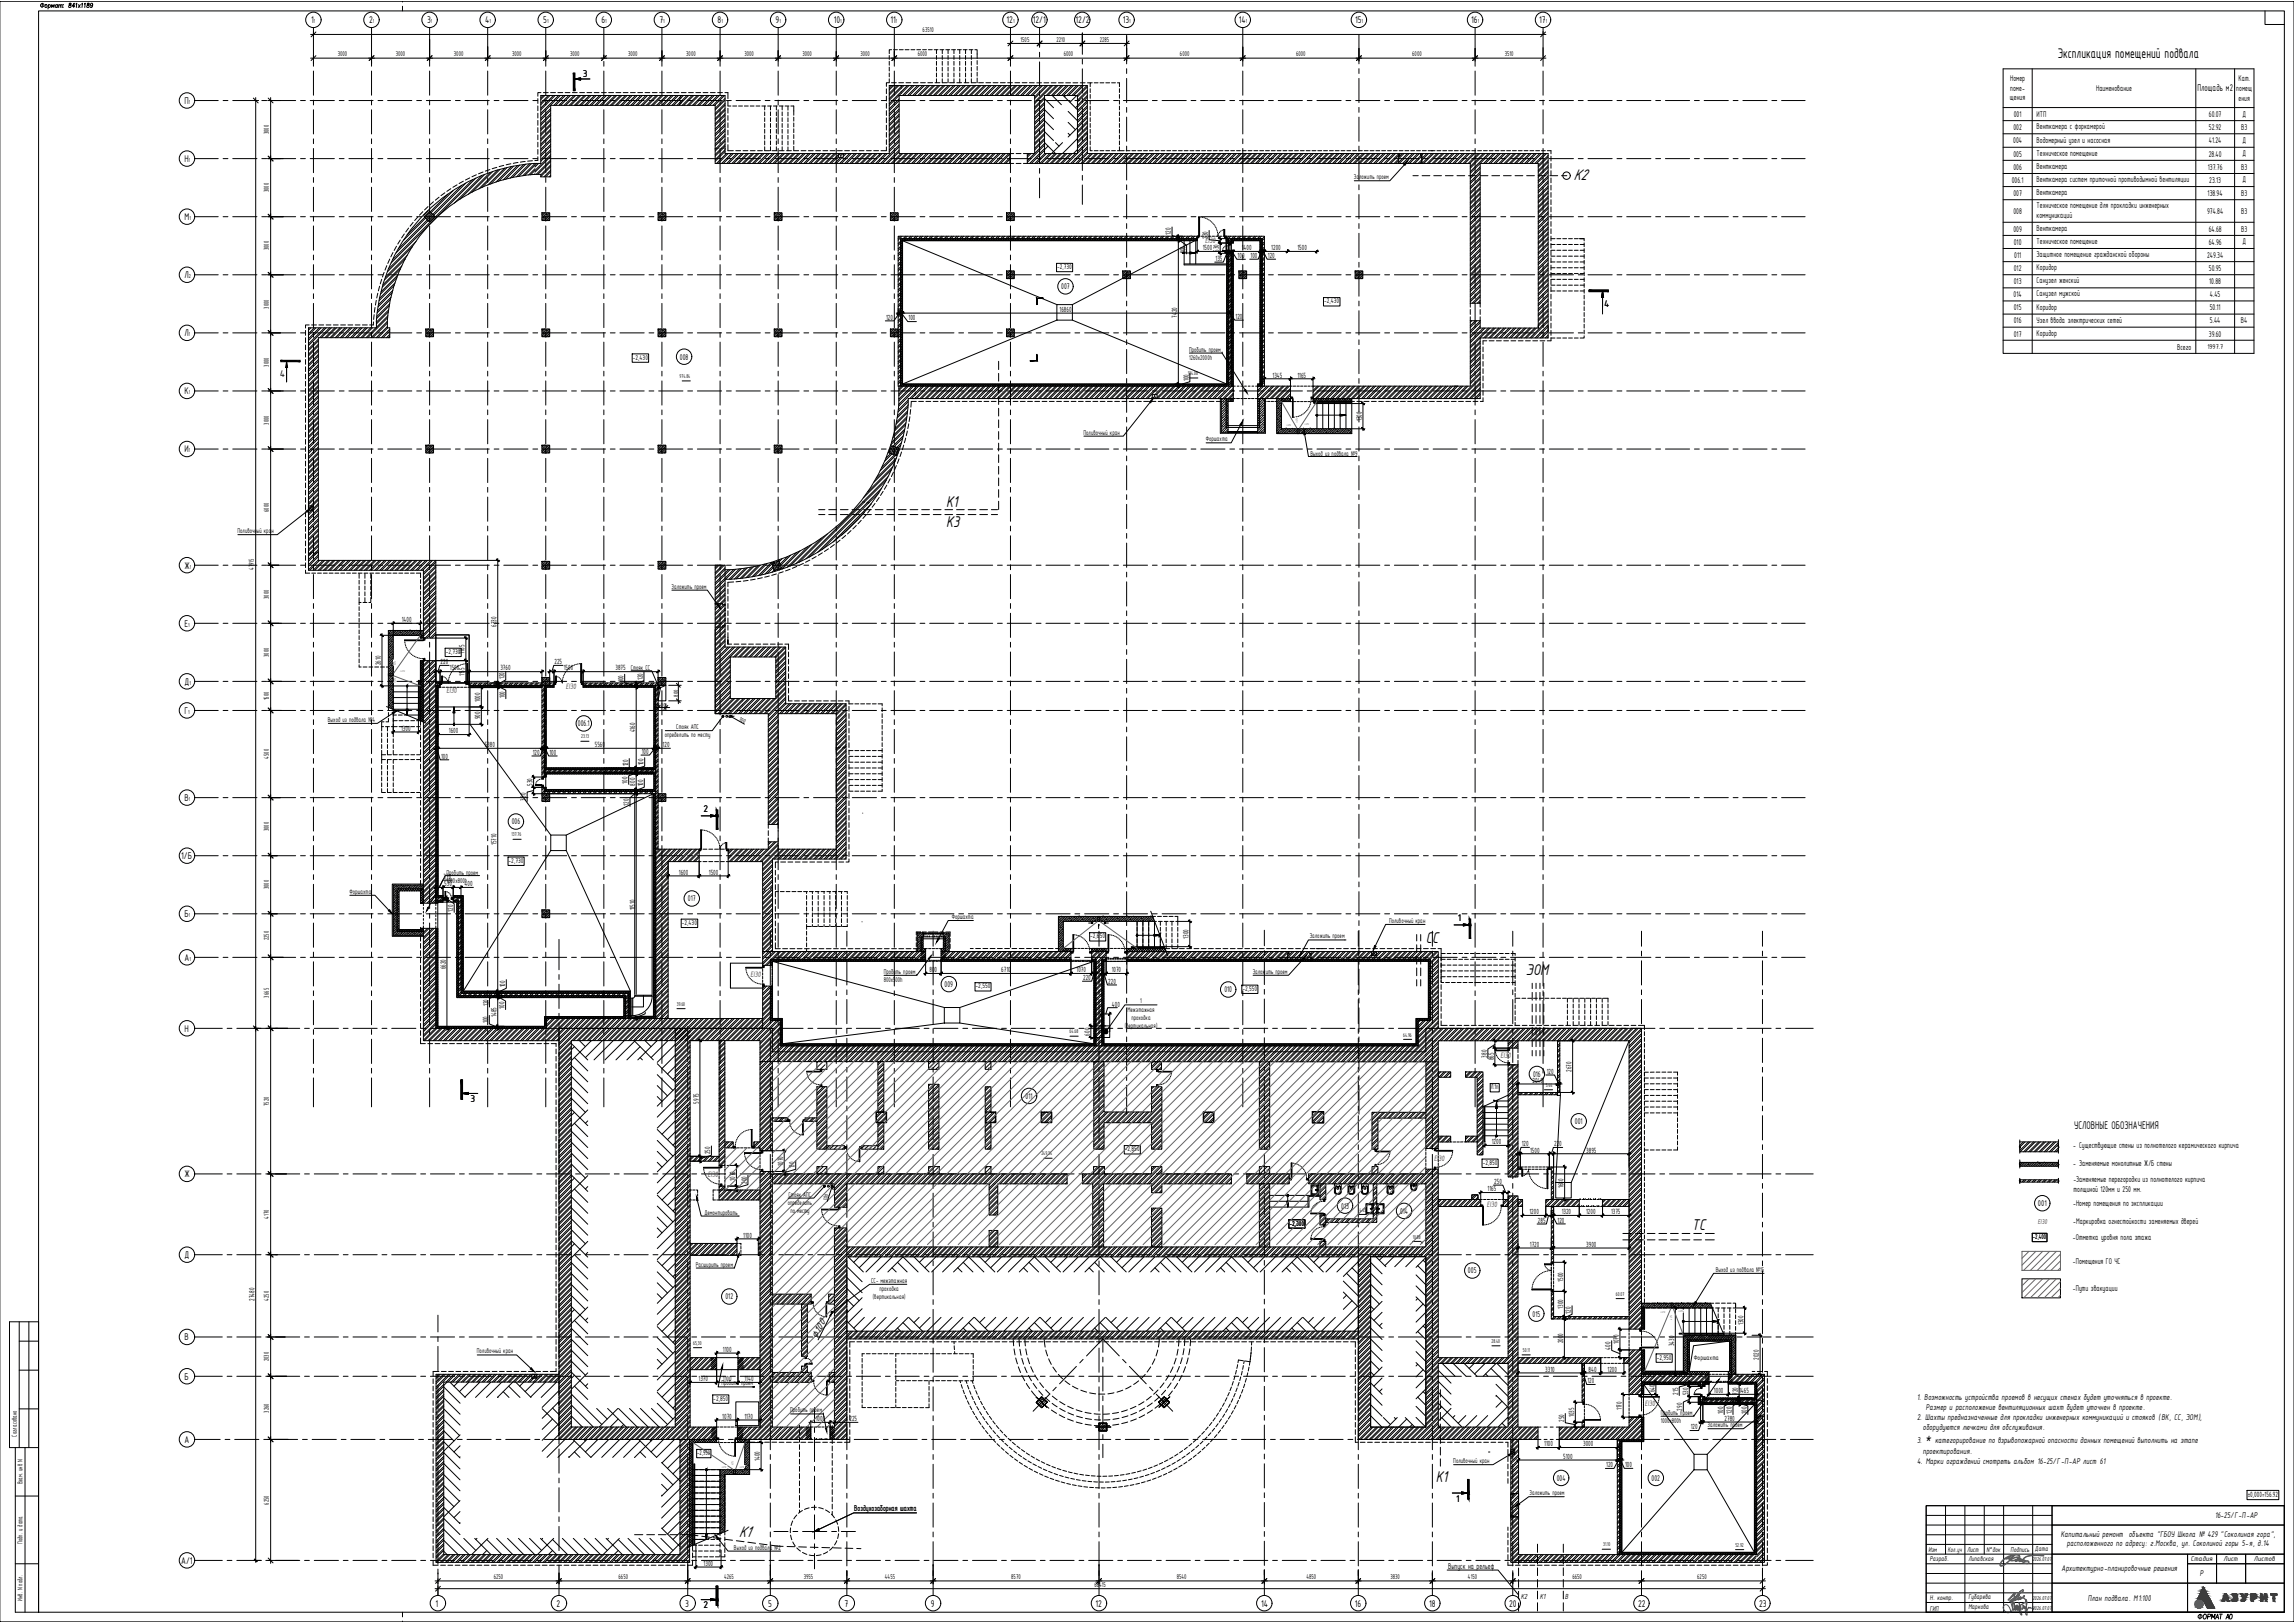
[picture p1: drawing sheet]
<svg xmlns="http://www.w3.org/2000/svg" width="1189mm" height="841mm" viewBox="0 0 1189 841" stroke-linecap="round" stroke-linejoin="round" font-family="sans-serif">
<defs><g id="words">
<g font-size="8.7">
<text x="815" y="93">К2</text>
<text x="490" y="263">К1</text>
<text x="490" y="273">К3</text>
<text x="739" y="489">CC</text>
<text x="791" y="505">ЭОМ</text>
<text x="877" y="638">ТС</text>
<text x="744" y="768">К1</text>
<text x="383" y="796">К1</text>
</g>
<text font-size="7.9" x="998" y="748">*</text>
<text font-size="7.8" x="1066" y="30">Экспликация помещений подвала</text>
<text font-size="6.2" x="1075" y="585">УСЛОВНЫЕ ОБОЗНАЧЕНИЯ</text>
<text font-size="5.7" x="1138" y="840">ФОРМАТ А0</text>
<g font-size="5.4">
<text x="161" y="12">1</text>
<text x="191" y="12">2</text>
<text x="221" y="12">3</text>
<text x="251" y="12">4</text>
<text x="282" y="12">5</text>
<text x="312" y="12">6</text>
<text x="342" y="12">7</text>
<text x="372" y="12">8</text>
<text x="402" y="12">9</text>
<text x="432" y="12">10</text>
<text x="461" y="12">11</text>
<text x="522" y="12">12</text>
<text x="535" y="12">12/1</text>
<text x="557" y="12">12/2</text>
<text x="582" y="12">13</text>
<text x="642" y="12">14</text>
<text x="702" y="12">15</text>
<text x="762" y="12">16</text>
<text x="798" y="12">17</text>
<text x="302" y="40">3</text>
<text x="1139" y="47">Площадь м2</text>
<text x="96" y="54">П</text>
<text x="96" y="84">Н</text>
<text x="96" y="114">М</text>
<text x="96" y="144">Л</text>
<text x="831" y="159">4</text>
<text x="96" y="174">Л</text>
<text x="145" y="195">4</text>
<text x="96" y="204">К</text>
<text x="96" y="234">И</text>
<text x="96" y="295">Ж</text>
<text x="96" y="325">Е</text>
<text x="96" y="355">Д</text>
<text x="96" y="370">Г</text>
<text x="96" y="415">В</text>
<text x="365" y="421">2</text>
<text x="94" y="445">1/Б</text>
<text x="96" y="475">Б</text>
<text x="756" y="477">1</text>
<text x="96" y="498">А</text>
<text x="96" y="535">Н</text>
<text x="244" y="571">3</text>
<text x="96" y="610">Ж</text>
<text x="96" y="652">Д</text>
<text x="96" y="695">В</text>
<text x="423" y="694" transform="rotate(-63 423 694)">∅100</text>
<text x="96" y="715">Б</text>
<text x="96" y="748">А</text>
<text x="755" y="778">1</text>
<text x="94" y="810">А/1</text>
<text x="226" y="833">1</text>
<text x="288" y="833">2</text>
<text x="355" y="833">3</text>
<text x="365" y="833">2</text>
<text x="398" y="833">5</text>
<text x="438" y="833">7</text>
<text x="482" y="833">9</text>
<text x="568" y="833">12</text>
<text x="654" y="833">14</text>
<text x="702" y="833">16</text>
<text x="741" y="833">18</text>
<text x="782" y="833">20</text>
<text x="849" y="833">22</text>
<text x="912" y="833">23</text>
</g>
<g font-size="4.7">
<text x="1042" y="42">Номер</text>
<text x="1042" y="47">поме-</text>
<text x="1086" y="47">Наименование</text>
<text x="1159" y="47">помещ</text>
<text x="1160" y="42">Кат.</text>
<text x="1042" y="52">щения</text>
<text x="1160" y="52">ения</text>
<text x="1044" y="61">001</text>
<text x="1055" y="61">ИТП</text>
<text x="1145" y="61">60.07</text>
<text x="1162" y="60">Д</text>
<text x="1043" y="67">002</text>
<text x="1055" y="67">Венткамера с форкамерой</text>
<text x="1145" y="67">52.92</text>
<text x="1162" y="67">В3</text>
<text x="1043" y="74">004</text>
<text x="1055" y="74">Водомерный узел и насосная</text>
<text x="1145" y="74">41.24</text>
<text x="1162" y="74">Д</text>
<text x="1043" y="81">005</text>
<text x="1055" y="81">Техническое помещение</text>
<text x="1145" y="81">28.40</text>
<text x="1162" y="81">Д</text>
<text x="1043" y="88">006</text>
<text x="1055" y="88">Венткамера</text>
<text x="1144" y="88">137.76</text>
<text x="1162" y="88">В3</text>
<text x="1043" y="95">006.1</text>
<text x="1055" y="94">Венткамера систем приточной противодымной вентиляции</text>
<text x="1145" y="95">23.13</text>
<text x="1162" y="95">Д</text>
<text x="1043" y="102">007</text>
<text x="1055" y="101">Венткамера</text>
<text x="1144" y="102">138.94</text>
<text x="1162" y="102">В3</text>
<text x="1055" y="108">Техническое помещение для прокладки инженерных</text>
<text x="1043" y="111">008</text>
<text x="1055" y="113">коммуникаций</text>
<text x="1144" y="111">974.84</text>
<text x="1162" y="111">В3</text>
<text x="1055" y="120">Венткамера</text>
<text x="1043" y="120">009</text>
<text x="1145" y="120">64.68</text>
<text x="1162" y="120">В3</text>
<text x="1044" y="127">010</text>
<text x="1055" y="127">Техническое помещение</text>
<text x="1145" y="127">64.96</text>
<text x="1162" y="127">Д</text>
<text x="1044" y="134">011</text>
<text x="1055" y="133">Защитное помещение гражданской обороны</text>
<text x="1144" y="134">249.34</text>
<text x="1044" y="140">012</text>
<text x="1055" y="140">Коридор</text>
<text x="1145" y="140">50.95</text>
<text x="550" y="150">007</text>
<text x="1044" y="147">013</text>
<text x="1055" y="147">Санузел женский</text>
<text x="1145" y="147">10.88</text>
<text x="1044" y="154">014</text>
<text x="1055" y="154">Санузел мужской</text>
<text x="1145" y="154">4.45</text>
<text x="1044" y="161">015</text>
<text x="1055" y="160">Коридор</text>
<text x="1145" y="161">50.11</text>
<text x="1044" y="168">016</text>
<text x="1055" y="167">Узел ввода электрических сетей</text>
<text x="1145" y="168">5.44</text>
<text x="1161" y="168">В4</text>
<text x="1055" y="174">Коридор</text>
<text x="1044" y="174">017</text>
<text x="1145" y="174">39.60</text>
<text x="1128" y="181">Всего</text>
<text x="352" y="186">008</text>
<text x="299" y="376">006.1</text>
<text x="265" y="427">006</text>
<text x="357" y="467">017</text>
<text x="490" y="511">009</text>
<text x="635" y="514">010</text>
<text x="794" y="558">016</text>
<text x="532" y="569">011</text>
<text x="816" y="583">001</text>
<text x="1074" y="595">- Существующие стены из полнотелого керамического кирпича</text>
<text x="1074" y="604">- Заменяемые монолитные Ж/Б стены</text>
<text x="1075" y="613">-Заменяемые перегородки из полнотелого кирпича</text>
<text x="1075" y="618">толщиной 120мм и 250 мм.</text>
<text x="695" y="626">013</text>
<text x="726" y="629">014</text>
<text x="1056" y="625">001</text>
<text x="1074" y="625">-Номер помещения по экспликации</text>
<text x="1074" y="634">-Маркировка огнестойкости заменяемых дверей</text>
<text x="1074" y="643">-Отметка уровня пола этажа</text>
<text x="761" y="660">005</text>
<text x="1074" y="655">-Помещения ГО ЧС</text>
<text x="1074" y="669">-Пути эвакуации</text>
<text x="376" y="673">012</text>
<text x="794" y="682">015</text>
<text x="993" y="726">1. Возможность устройства проемов в несущих стенах будет уточняться в проекте.</text>
<text x="998" y="731">Размер и расположение вентиляционных шахт будет уточнен в проекте.</text>
<text x="993" y="736">2. Шахты предназначенные для прокладки инженерных коммуникаций и стояков (ВК, СС, ЭОМ),</text>
<text x="996" y="741">оборудуются лючками для обслуживания.</text>
<text x="993" y="748">3.</text>
<text x="1003" y="748">категорирование по взрывопожарной опасности данных помещений выполнить на этапе</text>
<text x="996" y="754">проектирования.</text>
<text x="993" y="759">4. Марки ограждений смотреть альбом 16-25/Г-П-АР лист 61</text>
<text x="807" y="767">004</text>
<text x="856" y="767">002</text>
<text x="443" y="783">Воздухозаборная шахта</text>
<text x="1148" y="787">16-25/Г-П-АР</text>
<text x="1068" y="796">Капитальный ремонт объекта &quot;ГБОУ Школа № 429 &quot;Соколиная гора&quot;,</text>
<text x="1071" y="801">расположенного по адресу: г.Москва, ул. Соколиной горы 5-я, д.14</text>
<text x="750" y="813">Выпуск на рельеф</text>
<text x="1068" y="814">Архитектурно-планировочные решения</text>
<text x="1140" y="817">Р</text>
<text x="1082" y="829">План подвала. М1:100</text>
</g>
<g font-size="4.4" fill="#db0000">
<text x="625" y="126">EI30</text>
<text x="231" y="359">EI30</text>
<text x="293" y="357">EI30</text>
<text x="389" y="506">EI30</text>
<text x="778" y="548">EI30</text>
<text x="743" y="601">EI30</text>
<text x="367" y="610">EI30</text>
<text x="771" y="625">EI30</text>
<text x="852" y="728">EI30</text>
</g>
<text font-size="4.3" x="1165" y="776">±0,000=156.92</text>
<g font-size="4.2">
<text x="607" y="122" transform="rotate(-90 607 122)">120</text>
<text x="626" y="124" transform="rotate(-90 626 124)">230</text>
<text x="614" y="131" transform="rotate(-90 614 131)">100</text>
<text x="623" y="130">1500</text>
<text x="632" y="131" transform="rotate(-90 632 131)">530</text>
<text x="644" y="130">1400</text>
<text x="659" y="130">1200</text>
<text x="672" y="130">1500</text>
<text x="630" y="135">135</text>
<text x="641" y="134">100</text>
<text x="648" y="134">100</text>
<text x="657" y="134">120</text>
<text x="549" y="162">16860</text>
<text x="459" y="166">120</text>
<text x="471" y="166">100</text>
<text x="610" y="165" transform="rotate(-90 610 165)">7420</text>
<text x="640" y="165">120</text>
<text x="616" y="197" transform="rotate(-90 616 197)">100</text>
<text x="659" y="196">1345</text>
<text x="672" y="196">1165</text>
<text x="706" y="218" transform="rotate(-90 706 218)">1300</text>
<text x="208" y="322">1400</text>
<text x="257" y="325" transform="rotate(-90 257 325)">6330</text>
<text x="241" y="339" transform="rotate(-90 241 339)">1165</text>
<text x="197" y="345" transform="rotate(-90 197 345)">2610</text>
<text x="228" y="344">220</text>
<text x="233" y="347">1500</text>
<text x="259" y="347">3760</text>
<text x="287" y="344">225</text>
<text x="292" y="347">1500</text>
<text x="319" y="347">3875 Стояк СС</text>
<text x="241" y="350" transform="rotate(-90 241 350)">1155</text>
<text x="262" y="352" transform="rotate(-90 262 352)">120</text>
<text x="323" y="353" transform="rotate(-90 323 353)">100</text>
<text x="333" y="352" transform="rotate(-90 333 352)">120</text>
<text x="249" y="364" transform="rotate(-90 249 364)">1000</text>
<text x="262" y="362" transform="rotate(-90 262 362)">100</text>
<text x="249" y="373" transform="rotate(-90 249 373)">900</text>
<text x="208" y="379">1300</text>
<text x="233" y="380">1600</text>
<text x="329" y="380" transform="rotate(-90 329 380)">4160</text>
<text x="251" y="387">5380</text>
<text x="308" y="387">5560</text>
<text x="343" y="387">120</text>
<text x="229" y="393">100</text>
<text x="276" y="391">120</text>
<text x="285" y="391">100</text>
<text x="333" y="391">100</text>
<text x="326" y="397" transform="rotate(-90 326 397)">120</text>
<text x="334" y="397" transform="rotate(-90 334 397)">100</text>
<text x="276" y="407" transform="rotate(-90 276 407)">530</text>
<text x="325" y="406" transform="rotate(-90 325 406)">100</text>
<text x="329" y="407" transform="rotate(-90 329 407)">800</text>
<text x="333" y="407" transform="rotate(-90 333 407)">100</text>
<text x="273" y="415" transform="rotate(-90 273 415)">330</text>
<text x="326" y="417" transform="rotate(-90 326 417)">120</text>
<text x="257" y="438" transform="rotate(-90 257 438)">15710</text>
<text x="230" y="455">370</text>
<text x="352" y="453">1600</text>
<text x="367" y="453">1500</text>
<text x="230" y="459">530</text>
<text x="241" y="459">400</text>
<text x="235" y="472" transform="rotate(-90 235 472)">120</text>
<text x="329" y="472" transform="rotate(-90 329 472)">11510</text>
<text x="616" y="486" transform="rotate(-90 616 486)">1300</text>
<text x="231" y="502" transform="rotate(-90 231 502)">6620</text>
<text x="482" y="504">800</text>
<text x="519" y="504">6710</text>
<text x="558" y="504">1070</text>
<text x="576" y="504">1070</text>
<text x="561" y="508">220</text>
<text x="574" y="510">220</text>
<text x="262" y="512" transform="rotate(-90 262 512)">100</text>
<text x="253" y="521" transform="rotate(-90 253 521)">120</text>
<text x="576" y="522">400</text>
<text x="257" y="527" transform="rotate(-90 257 527)">1485</text>
<text x="261" y="523" transform="rotate(-90 261 523)">100</text>
<text x="334" y="525" transform="rotate(-90 334 525)">100</text>
<text x="253" y="530" transform="rotate(-90 253 530)">100</text>
<text x="565" y="537" transform="rotate(-90 565 537)">600</text>
<text x="770" y="548" transform="rotate(-90 770 548)">380</text>
<text x="774" y="549" transform="rotate(-90 774 549)">865</text>
<text x="802" y="556">120</text>
<text x="814" y="555" transform="rotate(-90 814 555)">2670</text>
<text x="794" y="561">2040</text>
<text x="362" y="572" transform="rotate(-90 362 572)">5975</text>
<text x="773" y="593">1200</text>
<text x="789" y="594">120</text>
<text x="805" y="594">220</text>
<text x="368" y="598" transform="rotate(-90 368 598)">250</text>
<text x="793" y="597">1500</text>
<text x="822" y="597">3895</text>
<text x="406" y="604" transform="rotate(-90 406 604)">1070</text>
<text x="412" y="605" transform="rotate(-90 412 605)">130</text>
<text x="381" y="612" transform="rotate(-90 381 612)">1070</text>
<text x="387" y="613" transform="rotate(-90 387 613)">200</text>
<text x="771" y="617">1165</text>
<text x="774" y="613">250</text>
<text x="810" y="616" transform="rotate(-90 810 616)">1680</text>
<text x="793" y="629">1200</text>
<text x="809" y="629">1320</text>
<text x="822" y="629">1200</text>
<text x="835" y="629">1375</text>
<text x="797" y="634">285</text>
<text x="807" y="634">120</text>
<text x="385" y="641">1100</text>
<text x="793" y="646">1720</text>
<text x="822" y="646">3900</text>
<text x="810" y="664" transform="rotate(-90 810 664)">1500</text>
<text x="132" y="674" transform="rotate(-90 132 674)">27480</text>
<text x="810" y="678" transform="rotate(-90 810 678)">1300</text>
<text x="814" y="681" transform="rotate(-90 814 681)">120</text>
<text x="903" y="687" transform="rotate(-90 903 687)">1300</text>
<text x="375" y="701">1100</text>
<text x="810" y="696" transform="rotate(-90 810 696)">2000</text>
<text x="835" y="699" transform="rotate(-90 835 699)">400</text>
<text x="839" y="697" transform="rotate(-90 839 697)">1070</text>
<text x="868" y="698" transform="rotate(-90 868 698)">3430</text>
<text x="912" y="705" transform="rotate(-90 912 705)">2020</text>
<text x="801" y="711">3310</text>
<text x="823" y="711">840</text>
<text x="833" y="711">1200</text>
<text x="362" y="716">1370</text>
<text x="375" y="716">1100</text>
<text x="386" y="716">1140</text>
<text x="823" y="717">120</text>
<text x="858" y="721" transform="rotate(-90 858 721)">640</text>
<text x="870" y="723" transform="rotate(-90 870 723)">215</text>
<text x="875" y="723" transform="rotate(-90 875 723)">530</text>
<text x="888" y="722">1000</text>
<text x="901" y="723" transform="rotate(-90 901 723)">720</text>
<text x="901" y="722">1465</text>
<text x="841" y="731" transform="rotate(-90 841 731)">1170</text>
<text x="872" y="731" transform="rotate(-90 872 731)">290</text>
<text x="374" y="735">1070</text>
<text x="386" y="735">1170</text>
<text x="423" y="736">1000</text>
<text x="440" y="736">225</text>
<text x="811" y="737" transform="rotate(-90 811 737)">250</text>
<text x="816" y="734" transform="rotate(-90 816 734)">1035</text>
<text x="893" y="733" transform="rotate(-90 893 733)">100</text>
<text x="894" y="736">2780</text>
<text x="897" y="733" transform="rotate(-90 897 733)">120</text>
<text x="905" y="733" transform="rotate(-90 905 733)">100</text>
<text x="876" y="741">120</text>
<text x="800" y="749">1100</text>
<text x="820" y="749">3000</text>
<text x="810" y="756">5100</text>
<text x="394" y="757" transform="rotate(-90 394 757)">1400</text>
<text x="832" y="760">120</text>
<text x="842" y="760">100</text>
<text x="365" y="811">1300</text>
</g>
<g font-size="4.1">
<text x="788" y="829">К2</text>
<text x="798" y="829">К1</text>
<text x="811" y="829">В</text>
</g>
<g font-size="3.9">
<text x="478" y="17">63510</text>
<text x="529" y="22">1505</text>
<text x="548" y="22">2210</text>
<text x="570" y="22">2285</text>
<text x="175" y="29">3000</text>
<text x="205" y="29">3000</text>
<text x="235" y="29">3000</text>
<text x="265" y="29">3000</text>
<text x="295" y="29">3000</text>
<text x="326" y="29">3000</text>
<text x="356" y="29">3000</text>
<text x="386" y="29">3000</text>
<text x="416" y="29">3000</text>
<text x="446" y="29">3000</text>
<text x="476" y="29">6000</text>
<text x="551" y="29">6000</text>
<text x="612" y="29">6000</text>
<text x="672" y="29">6000</text>
<text x="732" y="29">6000</text>
<text x="780" y="29">3510</text>
<text x="139" y="70" transform="rotate(-90 139 70)">3000</text>
<text x="702" y="93">Заложить проем</text>
<text x="139" y="100" transform="rotate(-90 139 100)">3000</text>
<text x="139" y="130" transform="rotate(-90 139 130)">3000</text>
<text x="548" y="139">-2,730</text>
<text x="139" y="160" transform="rotate(-90 139 160)">3000</text>
<text x="686" y="157">-2,430</text>
<text x="616" y="182">Пробить проем</text>
<text x="1144" y="181">1997.7</text>
<text x="139" y="190" transform="rotate(-90 139 190)">3000</text>
<text x="328" y="186">-2,430</text>
<text x="616" y="187">1260х2000h</text>
<text x="139" y="220" transform="rotate(-90 139 220)">3000</text>
<text x="562" y="225">Поливочный кран</text>
<text x="625" y="229">Форшахта</text>
<text x="679" y="236">Выход из подвала №9</text>
<text x="139" y="265" transform="rotate(-90 139 265)">6000</text>
<text x="123" y="276">Поливочный кран</text>
<text x="132" y="295" transform="rotate(-90 132 295)">47915</text>
<text x="348" y="305">Заложить проем</text>
<text x="139" y="310" transform="rotate(-90 139 310)">3000</text>
<text x="139" y="341" transform="rotate(-90 139 341)">3000</text>
<text x="231" y="339">-2,730</text>
<text x="139" y="363" transform="rotate(-90 139 363)">1500</text>
<text x="170" y="374">Выход из подвала №4</text>
<text x="350" y="378">Стояк АПС</text>
<text x="345" y="382">определить по месту</text>
<text x="139" y="393" transform="rotate(-90 139 393)">4500</text>
<text x="139" y="431" transform="rotate(-90 139 431)">3000</text>
<text x="264" y="447">-2,730</text>
<text x="231" y="453">Пробить проем</text>
<text x="139" y="461" transform="rotate(-90 139 461)">3000</text>
<text x="231" y="457">1200х800h</text>
<text x="181" y="463">Форшахта</text>
<text x="353" y="479">-2,430</text>
<text x="493" y="476">Форшахта</text>
<text x="720" y="478">Поливочный кран</text>
<text x="139" y="487" transform="rotate(-90 139 487)">2250</text>
<text x="565" y="486">-2,650</text>
<text x="679" y="486">Заложить проем</text>
<text x="458" y="505">Пробить проем</text>
<text x="458" y="509">800х500h</text>
<text x="649" y="505">Заложить проем</text>
<text x="506" y="512">-2,550</text>
<text x="644" y="513">-2,550</text>
<text x="139" y="517" transform="rotate(-90 139 517)">3665</text>
<text x="591" y="520">1</text>
<text x="584" y="524">Межэтажная</text>
<text x="583" y="533">(вертикальная)</text>
<text x="586" y="528">проходка</text>
<text x="773" y="565">Л.1п</text>
<text x="139" y="573" transform="rotate(-90 139 573)">7520</text>
<text x="583" y="597">-2,850</text>
<text x="768" y="604">-2,850</text>
<text x="409" y="620">Стояк АПС</text>
<text x="365" y="629">Демонтировать</text>
<text x="408" y="624">определить</text>
<text x="410" y="628">по месту</text>
<text x="139" y="632" transform="rotate(-90 139 632)">4170</text>
<text x="668" y="635">-2,300</text>
<text x="1054" y="642">-2,400</text>
<text x="361" y="656">Расширить проем</text>
<text x="889" y="659">Выход из подвала №15</text>
<text x="452" y="665">СС- межэтажная</text>
<text x="456" y="669">проходка</text>
<text x="139" y="674" transform="rotate(-90 139 674)">4250</text>
<text x="452" y="673">(вертикальная)</text>
<text x="247" y="701">Поливочный кран</text>
<text x="139" y="705" transform="rotate(-90 139 705)">2030</text>
<text x="859" y="705">-2,950</text>
<text x="878" y="705">Форшахта</text>
<text x="374" y="718">Пробить проем</text>
<text x="370" y="726">-2,850</text>
<text x="410" y="732">Пробить проем</text>
<text x="139" y="732" transform="rotate(-90 139 732)">3260</text>
<text x="861" y="733">Пробить проем</text>
<text x="861" y="738">1000х800h</text>
<text x="885" y="740">Заложить проем</text>
<text x="9" y="744" transform="rotate(-90 9 744)">Согласовано</text>
<text x="361" y="754">-2,950</text>
<text x="753" y="758">Поливочный кран</text>
<text x="12" y="769" transform="rotate(-90 12 769)">Взам. инв N</text>
<text x="139" y="780" transform="rotate(-90 139 780)">6250</text>
<text x="793" y="775">Заложить проем</text>
<text x="12" y="800" transform="rotate(-90 12 800)">Подп. и дата</text>
<text x="380" y="803">Выход из подвала</text>
<text x="401" y="803">№2</text>
<text x="1055" y="804">Дата</text>
<text x="999" y="804">Изм</text>
<text x="1000" y="809">Разраб.</text>
<text x="1009" y="804">Кол.уч</text>
<text x="1019" y="804">Лист</text>
<text x="1020" y="809">Липавская</text>
<text x="1029" y="804">N°док</text>
<text x="1042" y="804">Подпись</text>
<text x="1135" y="809">Стадия</text>
<text x="1152" y="809">Лист</text>
<text x="1168" y="809">Листов</text>
<text x="256" y="818">6250</text>
<text x="321" y="818">6650</text>
<text x="375" y="818">4265</text>
<text x="417" y="818">3955</text>
<text x="459" y="818">4455</text>
<text x="524" y="818">8570</text>
<text x="610" y="818">8540</text>
<text x="677" y="818">4850</text>
<text x="721" y="818">3830</text>
<text x="761" y="818">4150</text>
<text x="815" y="818">6650</text>
<text x="880" y="818">6250</text>
<text x="567" y="822">68415</text>
<text x="12" y="830" transform="rotate(-90 12 830)">Инв. N подл.</text>
<text x="1000" y="829">Н. контр.</text>
<text x="1020" y="834">Маркова</text>
<text x="1020" y="829">Губарева</text>
<text x="1000" y="835">ГИП</text>
</g>
<text font-size="3.9" fill="#db0000" x="1056" y="634">EI30</text>
<g font-size="3.1">
<text x="163" y="12">1</text>
<text x="193" y="12">1</text>
<text x="223" y="12">1</text>
<text x="254" y="12">1</text>
<text x="284" y="12">1</text>
<text x="314" y="12">1</text>
<text x="344" y="12">1</text>
<text x="374" y="12">1</text>
<text x="404" y="12">1</text>
<text x="435" y="12">1</text>
<text x="464" y="12">1</text>
<text x="525" y="12">1</text>
<text x="585" y="12">1</text>
<text x="646" y="12">1</text>
<text x="706" y="12">1</text>
<text x="766" y="12">1</text>
<text x="801" y="12">1</text>
<text x="98" y="54">1</text>
<text x="98" y="84">1</text>
<text x="98" y="114">1</text>
<text x="98" y="144">2</text>
<text x="98" y="174">1</text>
<text x="352" y="196">974.84</text>
<text x="616" y="194">134.08</text>
<text x="98" y="204">1</text>
<text x="98" y="234">1</text>
<text x="98" y="295">1</text>
<text x="98" y="325">1</text>
<text x="98" y="355">1</text>
<text x="98" y="370">1</text>
<text x="301" y="383">23.13</text>
<text x="98" y="415">1</text>
<text x="265" y="433">137.76</text>
<text x="98" y="475">1</text>
<text x="98" y="498">1</text>
<text x="351" y="521">39.60</text>
<text x="554" y="535">64.68</text>
<text x="727" y="537">64.96</text>
<text x="801" y="563">5.44</text>
<text x="540" y="599">249.34</text>
<text x="705" y="628">4.45</text>
<text x="732" y="642">10.88</text>
<text x="837" y="671">60.07</text>
<text x="773" y="696">28.40</text>
<text x="359" y="697">65,30</text>
<text x="789" y="701">50.11</text>
<text x="831" y="801">31.10</text>
<text x="899" y="802">52.92</text>
<text x="1053" y="809">2026.07.07</text>
<text x="1053" y="829">2026.07.07</text>
<text x="1053" y="834">2026.07.07</text>
</g>
<g font-size="2.8">
<text x="351" y="361" transform="rotate(-90 351 361)">800</text>
<text x="341" y="366">400</text>
<text x="383" y="373" transform="rotate(30 383 373)">100</text>
<text x="428" y="622" transform="rotate(-72 428 622)">100</text>
</g>
<g font-size="1.6" fill="#465c7c">
<text x="667" y="221">i=2%</text>
<text x="673" y="219" transform="rotate(-90 673 219)">i=2%</text>
<text x="676" y="220">i=2%</text>
<text x="205" y="345" transform="rotate(-90 205 345)">i=2%</text>
<text x="205" y="354" transform="rotate(-90 205 354)">i=2%</text>
<text x="207" y="348">i=2%</text>
<text x="861" y="680">i=2%</text>
<text x="870" y="680">i=2%</text>
<text x="867" y="684" transform="rotate(-90 867 684)">i=2%</text>
<text x="374" y="761">i=2%</text>
<text x="380" y="759" transform="rotate(-90 380 759)">i=2%</text>
<text x="383" y="761">i=2%</text>
</g>
</g></defs>
<g fill="none" stroke="#000" stroke-width=".52">
<path d="M607 118v4l4 1M627 119v5l5 1M610 125h2M610 124h2M610 122h3M611 124l4 3v5M611 121v80M619 130h64M620 122v9M631 124h6v7M631 126h6M631 131h6"/>
<path d="M632 123v9M635 122v9M636 130l-2 6h-4M638 124v7M639 130l2 4h4M639 130v1M653 129v2M654 130l-2 4h-4M654 129v2M655 130l2 4h4M655 129v2M667 129v1"/>
<path d="M682 130v1M465 160v3M464 162h175M466 162l-3 4h-4M467 161v2M467 162l3 5h5M468 162v1M637 161v2M637 162l3 4h4M638 161v2M609 199h3M617 193v5l-6 2"/>
<path d="M654 196h27M655 195v5M669 195v5M680 195v5M609 200h3M701 209h6M706 208v15M701 222h6M226 290h33M258 289v245M197 329h22M198 328v28"/>
<path d="M201 327h18M203 323h16M204 322v7M218 322v7M226 331h16M241 330v25M197 355h7M225 348h57M226 342h16M226 347v7h16M228 347v7M233 345h-5l-1 3"/>
<path d="M243 347v7M244 356h6M249 355v21M255 354h4M256 355h3M257 356h2M258 356l4 2v4M262 348v4l-4 3M281 347v7M284 348h58M285 347v7M287 347v7"/>
<path d="M292 345h-5l-1 3M302 347v7M324 349v5l6 2M329 356h2M329 354h2M329 355h2M330 353v176M334 348v5l-4 2M341 347v7M203 379h15M204 368v12M217 371v9"/>
<path d="M227 375v7M243 366h7M250 375h-7v7M225 388h122M226 387v2M226 381h18M226 388l2 6h5M227 387v2M281 387v2M281 388l-1 4h-4M282 387v2M283 388l1 4h5"/>
<path d="M283 387v2M326 393v4l4 2M329 398h2M329 399h2M334 393v4l-4 1M339 386v3M339 388l-2 3h-5M340 386v3M341 386v3M276 411h5M276 408h5M276 403h5"/>
<path d="M277 410h-4v5M277 402v10M329 400h2M329 401h2M329 409h2M329 410h2M329 411h2M330 401l-4 1v4M330 411l-4 2v5M334 403v5l-4 2M225 460h20M226 459v6"/>
<path d="M230 459v6h3M234 456h-5l-1 4M235 459v6M239 459v6M345 454h33M346 446v9M362 446v9M377 446v9M230 466h3M232 466l3 2v5M232 464v70M610 477h8"/>
<path d="M617 476v16M601 491h17M257 514h3M257 515h3M257 516h4M257 517h4M258 515l-4 2v5M258 516l4 3v4M262 508v4l-4 2M230 533h3M254 526v5l4 1M257 532h4"/>
<path d="M257 533h4M329 527h2M329 528h2M334 521v4l-4 2M358 539h6M363 538v65M774 539h9M775 538v15M809 539h7M815 538v29M774 543h8M774 552h8"/>
<path d="M775 541l-4 3v4M801 557h5l2 5M786 562h24M787 561v6M807 561v7M808 561v5M809 566h7M358 599h6M369 594v5l-6 1M394 596h13M406 595v14M769 594h14"/>
<path d="M770 592v3M782 591v4M785 598h60M787 597v8M788 597v8M788 597v9M793 595h-5l-1 3M803 597v8M805 597v8h7M810 595h-5l-1 3M844 597v8M358 602h6"/>
<path d="M376 617h7M377 604h6M377 615h6M382 603v15M388 609v5l-6 2M400 608h7M400 607h7M412 601v5l-6 2M766 618h17M767 617v5M774 614h5l1 4M779 617v5"/>
<path d="M782 617v5M811 604v19M788 630h57M789 625v6M801 625v6M803 630l-2 4h-4M804 627v4M805 630l2 4h4M805 625v6M805 640v8M805 622h7M818 625v6"/>
<path d="M831 625v6M844 625v6M844 640v8M786 647h59M787 644v4M804 642v6M805 654h7M811 653v52M805 669h7M815 677v4l-4 2M867 678h7M868 677v36"/>
<path d="M900 678h5M904 677v15M805 682h7M810 683h2M835 695v5l5 1M839 689h5M839 700h6M840 688v17M893 691h12M908 692h5M912 691v22M357 716h38"/>
<path d="M358 710v7M371 710v7M382 710v7M394 710v7M786 711h57M787 706v6M810 704h3M820 706v6M821 711l1 6h5M821 706v6M830 704v8M839 704h5"/>
<path d="M842 704v8M851 716h8M858 715v9M867 712h5M874 716h7M874 718h7M875 717l-5 2v4M875 715v13M886 716v8M896 716v8M900 717h8M901 716v13"/>
<path d="M908 712h5M910 716v8M370 736h25M371 735v4M382 735v5M394 735v5M419 737h26M420 736v3M430 736v4M432 736v4M811 732v5l5 1M815 737h6"/>
<path d="M815 727h5M815 740h6M816 726v14M840 723h10M840 734h11M841 722v13M852 723h7M874 727h7v11M874 724h7M875 725l-3 2v4M880 737h31M882 737l-2 4h-4"/>
<path d="M882 725v13M885 723h26M899 728h3M900 727h2M900 725h2M900 724h8M901 725l-7 4v4M901 726l-3 3v4M901 727l5 2v4M910 727v11M387 748h8M394 746v17"/>
<path d="M786 757h56M787 748v10M796 750h43M797 746v5M808 746v5M838 746v12M839 757l-3 4h-4M839 755v3M840 757l2 4h4M840 755v3M386 762h9M360 812h15"/>
<path d="M361 800v13M374 803v10"/>
</g>
<g fill="#000" stroke="#000" stroke-width=".52">
<path d="M610 123l1 1zM610 123l1 1z"/>
<path d="M610 123l1 1zM610 123l1 1z"/>
<path d="M610 124l1 1zM610 124l1 1z"/>
<path d="M610 122l1 1zM610 122l1 1z"/>
<path d="M610 124l1 1zM610 124l1 1z"/>
<path d="M621 130l-1 1zM621 130l-1 1z"/>
<path d="M632 125l1 1zM632 125l1 1z"/>
<path d="M632 131l1 1zM632 131l1 1z"/>
<path d="M632 123l1 1zM632 123l1 1z"/>
<path d="M632 125l1 1zM632 125l1 1z"/>
<path d="M636 130l-1 1zM636 130l-1 1z"/>
<path d="M636 130l-1 1zM636 130l-1 1z"/>
<path d="M636 131l1-1zM637 130l-1 1z"/>
<path d="M639 130l-1 1zM639 130l-1 1z"/>
<path d="M640 130l-1 1zM640 130l-1 1z"/>
<path d="M640 130l-1 1zM640 130l-1 1z"/>
<path d="M652 131l2-1zM654 130l-1 1z"/>
<path d="M652 131l2-1zM654 130l-1 1z"/>
<path d="M653 131l2-1zM655 130l-1 1z"/>
<path d="M655 130l-1 1zM655 130l-1 1z"/>
<path d="M656 130l-1 1zM656 130l-1 1z"/>
<path d="M656 130l-1 1zM656 130l-1 1z"/>
<path d="M667 131l1-1zM668 130l-1 1z"/>
<path d="M668 130l-1 1zM668 130l-1 1z"/>
<path d="M683 130l-1 1zM683 130l-1 1z"/>
<path d="M466 163l1-1zM467 162l-1 1z"/>
<path d="M466 163l1-1zM467 162l-1 1z"/>
<path d="M466 162l-1 1zM465 163l1-1z"/>
<path d="M468 162l-1 1zM467 163l1-1z"/>
<path d="M468 162l-1 1zM467 163l1-1z"/>
<path d="M636 163l1-1zM637 162l-1 1z"/>
<path d="M636 163l1-1zM637 162l-1 1z"/>
<path d="M639 162l-1 1zM639 162l-1 1z"/>
<path d="M610 198l1 2zM610 199l1 1z"/>
<path d="M610 198l1 2zM610 199l1 1z"/>
<path d="M656 196l-1 1zM655 197l1-1z"/>
<path d="M668 197l1-1zM669 196l-1 1z"/>
<path d="M669 196l-1 1zM668 197l1-1z"/>
<path d="M680 197l1-1zM681 196l-1 1z"/>
<path d="M610 200l1 1zM610 200l1 1z"/>
<path d="M706 209l1 1zM706 209l1 1z"/>
<path d="M706 222l1 1zM706 222l1 1z"/>
<path d="M257 290l2 1zM257 290l2 1z"/>
<path d="M197 329l2 1zM197 329l2 1z"/>
<path d="M204 322l-1 2zM204 322l-1 2z"/>
<path d="M217 324l1-2zM218 322l-1 2z"/>
<path d="M241 330l1 1zM241 330l1 1z"/>
<path d="M197 355l2 1zM197 355l2 1z"/>
<path d="M226 347l-1 2zM225 349l1-2z"/>
<path d="M227 349l2-2zM229 347l-1 2z"/>
<path d="M229 347l-1 2zM227 349l2-2z"/>
<path d="M241 342l1 1zM241 342l1 1z"/>
<path d="M241 353l1 1zM241 353l1 1z"/>
<path d="M241 342l1 1zM241 342l1 1z"/>
<path d="M242 349l2-2zM244 347l-1 2z"/>
<path d="M244 347l-1 2zM244 347l-1 2z"/>
<path d="M249 356l1 1zM249 356l1 1z"/>
<path d="M257 354l2 2zM257 355l2 1z"/>
<path d="M257 354l2 2zM257 355l2 1z"/>
<path d="M257 353l2 1zM257 353l2 1z"/>
<path d="M257 353l2 1zM257 353l2 1z"/>
<path d="M257 356l2 1zM257 356l2 1z"/>
<path d="M257 356l2 1zM257 356l2 1z"/>
<path d="M280 349l1-2zM281 347l-1 2z"/>
<path d="M285 347l-1 2zM284 349l1-2z"/>
<path d="M286 349l2-2zM288 347l-1 2z"/>
<path d="M288 347l-1 2zM286 349l2-2z"/>
<path d="M302 349l1-2zM303 347l-1 2z"/>
<path d="M303 347l-1 2zM303 347l-1 2z"/>
<path d="M329 355l1 1zM329 355l1 1z"/>
<path d="M329 355l1 1zM329 355l1 1z"/>
<path d="M329 353l1 1zM329 353l1 1z"/>
<path d="M329 356l1 1zM329 356l1 1z"/>
<path d="M329 356l1 1zM329 356l1 1z"/>
<path d="M340 349l2-2zM342 347l-1 2z"/>
<path d="M204 379l-1 1zM204 379l-1 1z"/>
<path d="M217 379l-1 1zM217 379l-1 1z"/>
<path d="M249 366l1 1zM249 366l1 1z"/>
<path d="M249 375l1 1zM249 375l1 1z"/>
<path d="M249 366l1 1zM249 366l1 1z"/>
<path d="M225 388l1-1zM226 387l-1 1z"/>
<path d="M227 387l-1 1zM226 388l1-1z"/>
<path d="M227 387l-1 1zM226 388l1-1z"/>
<path d="M228 380l-1 1zM228 380l-1 1z"/>
<path d="M244 380l-1 1zM244 380l-1 1z"/>
<path d="M280 388l1-1zM281 387l-1 1z"/>
<path d="M281 388l2-1zM283 387l-1 1z"/>
<path d="M281 388l2-1zM283 387l-1 1z"/>
<path d="M281 387l-1 1zM280 388l1-1z"/>
<path d="M284 387l-1 1zM282 388l2-1z"/>
<path d="M284 387l-1 1zM282 388l2-1z"/>
<path d="M329 397l1 1zM329 397l1 1z"/>
<path d="M329 397l1 1zM329 397l1 1z"/>
<path d="M329 398l1 1zM329 398l1 1z"/>
<path d="M329 399l1 2zM329 400l1 1z"/>
<path d="M329 398l1 1zM329 398l1 1z"/>
<path d="M338 388l1-1zM339 387l-1 1z"/>
<path d="M338 388l1-1zM339 387l-1 1z"/>
<path d="M340 388l2-1zM342 387l-1 1z"/>
<path d="M340 387l-1 1zM339 388l1-1z"/>
<path d="M340 387l-1 1zM339 388l1-1z"/>
<path d="M276 411l1 1zM276 411l1 1z"/>
<path d="M276 407l1 2zM276 407l1 2z"/>
<path d="M276 407l1 2zM276 407l1 2z"/>
<path d="M276 402l1 1zM276 402l1 1z"/>
<path d="M329 409l1 1zM329 409l1 1z"/>
<path d="M329 409l1 1zM329 409l1 1z"/>
<path d="M329 410l1 1zM329 410l1 1z"/>
<path d="M329 400l1 1zM329 400l1 1z"/>
<path d="M329 401l1 1zM329 401l1 1z"/>
<path d="M329 401l1 1zM329 401l1 1z"/>
<path d="M329 410l1 1zM329 410l1 1z"/>
<path d="M329 411l1 1zM329 411l1 1z"/>
<path d="M329 411l1 1zM329 411l1 1z"/>
<path d="M226 459l-1 1zM225 460l1-1z"/>
<path d="M230 459l-1 1zM229 460l1-1z"/>
<path d="M235 459l-1 1zM235 459l-1 1z"/>
<path d="M347 453l-1 2zM347 453l-1 2z"/>
<path d="M362 454l1-1zM363 453l-1 2z"/>
<path d="M363 453l-1 2zM363 453l-1 2z"/>
<path d="M378 453l-1 2zM378 453l-1 2z"/>
<path d="M229 460l1-1zM230 459l-1 1z"/>
<path d="M231 465l1 1zM231 465l1 1z"/>
<path d="M231 466l1 1zM231 466l1 1z"/>
<path d="M231 466l1 1zM231 466l1 1z"/>
<path d="M234 460l1-1zM235 459l-1 1z"/>
<path d="M238 460l1-1zM239 459l-1 1z"/>
<path d="M616 477l1 1zM616 477l1 1z"/>
<path d="M616 490l1 1zM616 490l1 1z"/>
<path d="M257 513l2 1zM257 513l2 1z"/>
<path d="M257 513l2 1zM257 513l2 1z"/>
<path d="M257 515l2 1zM257 515l2 1z"/>
<path d="M257 515l2 1zM257 515l2 1z"/>
<path d="M257 514l2 1zM257 514l2 1z"/>
<path d="M257 514l2 1zM257 514l2 1z"/>
<path d="M257 516l2 1zM257 516l2 1z"/>
<path d="M257 516l2 1zM257 516l2 1z"/>
<path d="M231 532l1 1zM231 532l1 1z"/>
<path d="M257 531l2 1zM257 531l2 1z"/>
<path d="M257 531l2 1zM257 531l2 1z"/>
<path d="M257 532l2 1zM257 532l2 1z"/>
<path d="M329 526l1 1zM329 526l1 1z"/>
<path d="M329 526l1 1zM329 526l1 1z"/>
<path d="M329 527l1 1zM329 527l1 1z"/>
<path d="M362 539l1 1zM362 539l1 1z"/>
<path d="M774 539l1 1zM774 539l1 1z"/>
<path d="M814 539l2 1zM814 539l2 1z"/>
<path d="M774 551l1 1zM774 551l1 1z"/>
<path d="M774 542l1 2zM774 543l1 1z"/>
<path d="M774 543l1 1zM774 543l1 1z"/>
<path d="M787 561l-1 1zM787 561l-1 1z"/>
<path d="M808 561l-1 1zM808 561l-1 1z"/>
<path d="M808 561l-1 1zM808 561l-1 1z"/>
<path d="M809 561l-1 1zM809 561l-1 1z"/>
<path d="M814 565l2 2zM814 566l2 1z"/>
<path d="M362 599l1 1zM362 599l1 1z"/>
<path d="M362 599l1 1zM362 599l1 1z"/>
<path d="M406 596l1 1zM406 596l1 1z"/>
<path d="M770 593l-1 1zM770 593l-1 1z"/>
<path d="M781 594l1-1zM782 593l-1 1z"/>
<path d="M786 598l1-1zM787 597l-1 1z"/>
<path d="M788 597l-1 1zM788 597l-1 1z"/>
<path d="M788 597l-1 1zM788 597l-1 1z"/>
<path d="M802 598l2-1zM804 597l-2 1z"/>
<path d="M804 597l-2 1zM804 597l-2 1z"/>
<path d="M805 598l1-1zM806 597l-1 1z"/>
<path d="M806 597l-1 1zM806 597l-1 1z"/>
<path d="M844 598l1-1zM845 597l-1 1z"/>
<path d="M362 601l1 1zM362 601l1 1z"/>
<path d="M381 616l1 1zM381 616l1 1z"/>
<path d="M381 614l1 1zM381 614l1 1z"/>
<path d="M381 614l1 1zM381 614l1 1z"/>
<path d="M381 603l1 1zM381 603l1 1z"/>
<path d="M406 608l1 1zM406 608l1 1z"/>
<path d="M406 606l1 2zM406 606l1 2z"/>
<path d="M406 606l1 2zM406 606l1 2z"/>
<path d="M768 617l-1 2zM767 619l1-2z"/>
<path d="M778 619l2-2zM780 617l-1 2z"/>
<path d="M780 617l-1 2zM778 619l2-2z"/>
<path d="M781 619l1-2zM782 617l-1 2z"/>
<path d="M810 604l2 1zM810 604l2 1z"/>
<path d="M790 629l-1 1zM788 630l2-1z"/>
<path d="M800 630l2-1zM802 629l-1 1z"/>
<path d="M802 629l-1 1zM800 630l2-1z"/>
<path d="M803 630l2-1zM805 629l-2 1z"/>
<path d="M805 630l1-1zM806 629l-1 1z"/>
<path d="M805 629l-2 1zM803 630l2-1z"/>
<path d="M806 629l-1 1zM806 629l-1 1z"/>
<path d="M810 621l2 1zM810 621l2 1z"/>
<path d="M818 630l1-1zM819 629l-1 1z"/>
<path d="M819 629l-1 1zM818 630l1-1z"/>
<path d="M830 630l1-1zM831 629l-1 1z"/>
<path d="M831 629l-1 1zM830 630l1-1z"/>
<path d="M844 630l1-1zM845 629l-1 1z"/>
<path d="M787 646l-1 1zM787 646l-1 1z"/>
<path d="M803 647l2-1zM805 646l-2 1z"/>
<path d="M806 646l-1 1zM806 646l-1 1z"/>
<path d="M810 654l1 1zM810 654l1 1z"/>
<path d="M845 646l-1 1zM845 646l-1 1z"/>
<path d="M810 669l1 1zM810 669l1 1z"/>
<path d="M810 669l1 1zM810 669l1 1z"/>
<path d="M868 677l1 1zM868 677l1 1z"/>
<path d="M903 677l2 1zM903 677l2 1z"/>
<path d="M810 682l1 1zM810 682l1 1z"/>
<path d="M810 683l1 1zM810 683l1 1z"/>
<path d="M810 682l1 1zM810 682l1 1z"/>
<path d="M810 683l1 1zM810 683l1 1z"/>
<path d="M839 699l1 1zM839 699l1 1z"/>
<path d="M839 688l1 1zM839 688l1 1z"/>
<path d="M904 690l1 1zM903 690l2 1z"/>
<path d="M911 691l2 1zM912 691l1 1z"/>
<path d="M358 716l-1 1zM358 716l-1 1z"/>
<path d="M371 717l1-1zM372 716l-1 1z"/>
<path d="M372 716l-1 1zM372 716l-1 1z"/>
<path d="M382 717l1-1zM383 716l-1 1z"/>
<path d="M383 716l-1 1zM383 716l-1 1z"/>
<path d="M393 717l1-1zM394 716l-1 1z"/>
<path d="M787 711l-1 1zM786 712l1-1z"/>
<path d="M810 703l1 1zM810 703l1 1z"/>
<path d="M819 712l1-1zM820 711l-1 1z"/>
<path d="M820 712l2-1zM822 711l-1 1z"/>
<path d="M820 711l-1 1zM820 711l-1 1z"/>
<path d="M822 711l-1 1zM822 711l-1 1z"/>
<path d="M829 712l1-1zM830 711l-1 1z"/>
<path d="M830 711l-1 1zM830 711l-1 1z"/>
<path d="M839 703l1 1zM839 703l1 1z"/>
<path d="M839 699l1 1zM839 699l1 1z"/>
<path d="M841 712l1-1zM842 711l-1 1z"/>
<path d="M857 716l2 1zM857 716l2 1z"/>
<path d="M868 712l1 1zM868 712l1 1z"/>
<path d="M875 718l1 1zM875 718l1 1z"/>
<path d="M875 716l1 1zM875 716l1 1z"/>
<path d="M875 718l1 1zM875 718l1 1z"/>
<path d="M901 717l1 1zM901 717l1 1z"/>
<path d="M912 712l1 1zM911 712l2 1z"/>
<path d="M372 735l-1 2zM371 736l1-1z"/>
<path d="M381 736l2-1zM383 735l-1 2z"/>
<path d="M383 735l-1 2zM383 735l-1 2z"/>
<path d="M393 736l1-1zM394 735l-1 2z"/>
<path d="M421 736l-1 2zM421 736l-1 2z"/>
<path d="M431 736l-1 2zM431 736l-1 2z"/>
<path d="M431 736l-1 2zM431 736l-1 2z"/>
<path d="M432 738l1-2zM433 736l-1 2z"/>
<path d="M816 736l1 2zM816 736l1 2z"/>
<path d="M816 739l1 1zM816 739l1 1z"/>
<path d="M816 726l1 1zM816 726l1 1z"/>
<path d="M816 736l1 2zM816 736l1 2z"/>
<path d="M841 734l1 1zM841 734l1 1z"/>
<path d="M841 722l1 1zM841 722l1 1z"/>
<path d="M857 722l2 1zM857 722l2 1z"/>
<path d="M875 723l1 1zM875 723l1 1z"/>
<path d="M875 726l1 1zM875 726l1 1z"/>
<path d="M875 723l1 1zM875 723l1 1z"/>
<path d="M883 736l-1 2zM883 736l-1 2z"/>
<path d="M882 736l-1 2zM882 736l-1 2z"/>
<path d="M883 736l-1 2zM883 736l-1 2z"/>
<path d="M886 722l-1 1zM886 722l-1 1z"/>
<path d="M895 723l1-1zM896 722l-1 1z"/>
<path d="M896 722l-1 1zM895 723l1-1z"/>
<path d="M901 724l1 1zM901 724l1 1z"/>
<path d="M901 724l1 1zM901 724l1 1z"/>
<path d="M901 725l1 1zM901 725l1 1z"/>
<path d="M901 726l1 1zM901 726l1 1z"/>
<path d="M901 725l1 1zM901 725l1 1z"/>
<path d="M901 726l1 1zM901 726l1 1z"/>
<path d="M901 727l1 1zM901 727l1 1z"/>
<path d="M910 723l1-1zM911 722l-1 1z"/>
<path d="M911 736l-1 2zM911 736l-1 2z"/>
<path d="M394 747l1 1zM394 747l1 1z"/>
<path d="M788 756l-2 1zM788 756l-2 1z"/>
<path d="M798 749l-1 2zM798 749l-1 2z"/>
<path d="M807 751l2-2zM809 749l-1 2z"/>
<path d="M809 749l-1 2zM809 749l-1 2z"/>
<path d="M837 757l2-1zM839 756l-1 1z"/>
<path d="M837 751l2-2zM839 749l-1 2z"/>
<path d="M840 756l-1 1zM840 756l-1 1z"/>
<path d="M840 756l-1 1zM840 756l-1 1z"/>
<path d="M839 756l-1 1zM839 756l-1 1z"/>
<path d="M841 756l-1 1zM841 756l-1 1z"/>
<path d="M394 761l1 1zM394 761l1 1z"/>
<path d="M361 811l-1 2zM361 811l-1 2z"/>
<path d="M373 813l1-2zM374 811l-1 2z"/>
</g>
<g fill="none" stroke="#000" stroke-width=".52">
<path d="M461 44v36h-85v-31h-96v36a87 87 0 0 0-85 85h-35v126h59v35h7v-41h-61v-115h37v-5h-1v-3M466 49v31h57v5h-67M467 49h-1h70v31h-4v5h193M467 44h-6h103v36h161v1M541 49h17v31h-17zM435 80h2v2h-2zM725 80h12v5h-12zM804 78v2M231 100l-2 1M234 98l-2 1M237 96l-2 1M240 94l-2 1"/>
<path d="M243 92l-2 1M247 91l-2 1M250 89l-2 1M254 88l-2 1M257 87h-2M261 86h-2M265 85h-3M268 84l-2 1M272 84h-2M276 83l-3 1M279 83h-2M456 85h-85v-30h-86v37h-5v-2a82 82 0 0 0-79 77"/>
<path d="M737 85h25v72h5v-72h30v85v-1M737 85v-4h-1v-1h66v95h-35v32h-87v-7h82v-34h5v4h30M804 81v2M804 85v2M804 88v3M804 92v3M804 96v2M804 100v2M212 118l-2 2M214 115l-1 2M217 112l-2 2M219 110l-2 1"/>
<path d="M222 107l-2 2M225 105l-2 1M228 102l-2 2M804 103v3M804 107v3M804 111v3M804 115v2M804 119v2M200 138v2M202 134l-1 3M204 131l-1 2M206 128l-2 2"/>
<path d="M207 124l-1 2M210 121l-2 2M804 122v3M804 126v3M804 130v2M804 134v2M804 137v3M194 159v3M195 156v2M196 152l-1 2M197 148l-1 3M198 145l-1 2"/>
<path d="M199 141l-1 3M804 141v3M804 145v2M804 149v2M804 152v3M804 156v3M804 160v2M194 167l-1 1M194 163v3M769 180v2M771 177h-2v2M772 177h2"/>
<path d="M776 177h2M779 177h3M783 177h3M787 177h2M791 177h2M794 177h3M798 177h3M804 175v2h-2M804 164v2M804 167v3M804 171v3M769 184v2"/>
<path d="M769 187v3M769 191v3M769 195v2M769 199v2M466 209a93 93 0 0 1-90 86M471 209a98 98 0 0 1-95 91M471 220l-1 2M472 216l-1 2M472 212v3M475 208h-3v3M476 208h3M480 208h2"/>
<path d="M484 208h2M487 208h3M491 208h3M495 208h2M499 208h2M502 208h3M506 208h3M510 208h2M514 208h2M517 208h3M521 208h3M525 208h3"/>
<path d="M529 208h2M533 208h2M536 208h3M540 208h3M544 208h2M548 208h2M551 208h3M555 208h3M559 208h2M563 208h2M566 208h3M570 208h3"/>
<path d="M574 208h2M578 208h2M581 208h3M585 208h3M589 208h2M593 208h2M596 208h3M597 204h3v3h-3zM600 208h3M604 208h3M608 208h2M612 208h2"/>
<path d="M615 208h3M619 208h3M623 208h2M627 208h2M630 208h3M633 207v17h3v-2h-1v-15M639 200h-173v10M639 207h-168v3M652 200h17v7h-17M653 207v15h-1v2h3v-17M662 207v18h39v-3h-37v-15M769 202v3"/>
<path d="M769 206v2M466 238l-1 2M467 234l-1 3M468 231v2M469 227v2M470 223v3M456 258l-2 2M458 255l-2 2M460 251l-2 3M461 248l-1 2M463 245l-1 2M465 241l-1 3"/>
<path d="M160 262h2v3h-2zM435 280l-2 1M438 277l-2 2M441 275l-2 2M444 272l-2 2M446 270l-1 1M449 267l-2 2M451 264l-1 2M453 261l-1 2M395 299l-2 1M399 298l-3 1M402 297l-2 1"/>
<path d="M406 296l-2 1M409 295l-2 1M413 294h-2M416 292l-2 1M420 290l-3 1M423 288l-2 2M426 286l-2 2M429 284l-2 2M432 282l-2 2M371 313h4h1M380 302h-3M384 301h-3"/>
<path d="M388 301h-3M391 300l-2 1M219 329h-15v39M219 327h-18v40M376 324h-1v1h-4M219 342h7v126h-7zM378 340h24v22h-24zM597 475h-48v18M598 477h-47v16M395 493v7h4v-3h81M395 493h85zM395 493v-47h-18v-6h21v-4h5v4h30v-70h-30v57h-5v-57h-27v-77h5v42h31v30h31v80h-38v48"/>
<path d="M488 493h67v4h-67M623 493h-39v4h96M668 493v1M668 494h-1v3M681 493h-97h84v1M711 493h2v2h-2zM219 522v17h71M219 524v-43h7v52M226 533h57M340 528v-88h22v6h-16v82M350 533v207l-54-1v-200h54M373 539v65h3v-65"/>
<path d="M395 533v-22h4v18h5v13h331v-13h6v-32h-62v-3v-1h66v40h106v156h-7v-150h-99v56h-6v-45M395 528h-112v5h-57M745 533h-6v12h-339v-12h-110v183M782 539v4h5v-4M394 550h351M400 550v46h-6v-1h-3v-3h3v-53h-36v201h13v6h-19M423 550h6v4h-6zM455 550h3v26h-3zM481 550h6v4h-6zM511 550h3v4h-3zM567 550h5v26h25v-13h5v32h-5v-13h-25v13h-5zM568 542v-45h-2v-4h7v4h-2v45"/>
<path d="M597 550h5v4h-5zM653 550v45h5v-45M745 555h7v3h-7zM760 555h9v43h-3v-40h-6zM782 552h5v58h-5zM400 579h8v2M402 579h6v2M423 563h6v32h-6zM423 579h-6v2h6M454 576h6v6h-6zM454 576h5v6h-5zM481 562h6v33h-6z"/>
<path d="M511 576h5v6h-5zM511 563h3v13h-3zM540 576h5v6h-5zM624 576h5v6h-5zM680 576h6v6h-6zM739 576h-28v19h3v-16h25M807 566h2v2h-2zM376 592h4v3h-4M391 592v3M400 581h8M429 594h9v1h-9M455 582h3v13h-3z"/>
<path d="M455 594h-8v1h8M511 582h3v13h-3zM745 589h7v3h-7zM760 589v3h6M760 589h6M760 589v3M1047 592h20M1047 597h20M373 617h21M376 617v-2h-3v7h21M400 608h153v5h-36v17h-4v-17h-74v13h-6l-1-13h-32M423 605h6v3h-6z"/>
<path d="M455 605h3v3h-3zM481 605h6v3h-6zM511 605h3v3h-3zM646 608h22v5h-22zM653 608v-3h5v3M658 619h26M678 619v7M684 620h-6v6h-20M684 614v8h3v-8M711 608v-3h3v3M712 614v18h-25M714 614v19h-27"/>
<path d="M763 619h3v3h-3zM1047 602h20M1047 604h20M432 636v104h-2v6h9v-56M432 636h7v10h300v-33h-61v-5h61v-2h6v97M513 638h4v8h-4zM597 626h5v20h-5zM658 622h20M684 630h3v5h-3zM745 622h22v3h-22zM763 622v-3h3v3M779 622h3v3h-3z"/>
<path d="M787 622h2v3h-2zM801 622h17v3h-17zM830 622h14v3h-14zM358 644h24v7h-24M394 644h-1v7h1M566 646v-33h-5v-5h6v-3h5v3h25v-3h5v3h36v5h-36v5h-5v-5h-25v33M653 646v-33h5v33M684 646v-3h3v3M710 651h29v89h-29zM400 676h15v27h3v-27M400 671h20v5h-5M432 671h-3v5h3"/>
<path d="M439 694h265v52h79v40M704 690h-265v-39h265v43M899 695v-3h-27v20M899 692v20M224 714v3M224 718v3M227 711h-3v2M229 711h2M230 716h60v30h62v60h-122zM233 711h2M236 711h3M240 711h3"/>
<path d="M244 711h2M248 711h2M251 711h3M255 711h3M259 711h2M263 711h2M266 711h3M270 711h3M274 711h2M276 712h2v2h-2zM278 711h2M281 711h3"/>
<path d="M285 711h3M290 712h-64v98h131v-64M358 704h13M371 704v6h-13M394 704h-12v6h12M400 711h20v5h-20M415 711v-3h3v3M432 711h-2v5h2M745 704h37v-84h5v120h10M745 706h37v34h-37zM787 704h43v2h-43M844 704h-2v2h2"/>
<path d="M851 712h35v4h-35v7h-7v-23h7v23M872 711h2M874 712v-18h23v18M908 711h1M911 711h2M914 711h2M224 722v3M224 726v2M224 730v2M224 733v3M224 737v3M394 739v-132h6v133h20v6h-38v-6h12"/>
<path d="M540 724l3 3-3 2-3-2zM570 737h4v4h-4zM600 727l3-3 3 3-3 2zM844 734v6h-36M844 734h7v12h-43M910 726h3h1M914 737h-1v1h-3v68h-123v-20h-3v-1h-1v25h131v-98h-18v4h14v22M224 741v2M224 745v2M224 748v3M224 752v3M224 756v2"/>
<path d="M224 760v2M386 746v16h-13v33M388 746l1 18M783 751h2v2h-2zM783 746h14M787 746v41M224 763v3M224 767v3M224 771v2M224 775v2M224 778v3M388 764h-12v30"/>
<path d="M787 774h-3v1h-1M224 782v3M224 786v2M224 790v2M224 794v2M224 797v3M224 809v2h3M224 801v3M224 805v2M228 811h3M232 811h3M236 811h2"/>
<path d="M240 811h2M243 811h3M247 811h3M251 811h2M255 811h2M258 811h3M262 811h3M266 811h2M270 811h2M273 811h3M277 811h3M281 811h3"/>
<path d="M285 811h2M289 811h2M292 811h3M296 811h3M300 811h2M304 811h2M307 811h3M311 811h3M315 811h2M319 811h2M322 811h3M326 811h3"/>
<path d="M330 811h2M334 811h2M337 811h3M341 811h3M345 811h2M349 811h2M353 811h2M359 808v3h-3M359 801v2M359 805v2"/>
</g>
<g fill="none" stroke="#000" stroke-width=".52">
<path d="M461 29v2M461 32v2M461 35v2M461 38v2M462 26h-1v2M463 26h2M466 26h2M469 26h2M472 26h2M475 26h2M478 26h2M481 26h2"/>
<path d="M484 26h2M485 26v2M485 29v2M485 32v2M485 35v2M485 38v2M487 26h2M488 26v2M488 29v2M488 32v2M488 35v2M488 38v2"/>
<path d="M490 26h2M491 26v2M491 29v2M491 32v2M491 35v2M491 38v2M493 26h2M494 26v2M494 29v2M494 32v2M494 35v2M494 38v2"/>
<path d="M496 26h2M497 26v2M497 29v2M497 32v2M497 35v2M497 38v2M499 26h2M500 26v2M500 29v2M500 32v2M500 35v2M500 38v2"/>
<path d="M502 26h2M503 26v2M503 29v2M503 32v2M503 35v2M503 38v2M505 26h1v4M506 31v2M506 34v2M506 37v2M377 55h2M377 48v3"/>
<path d="M377 52v3M377 56v3M377 60v2M380 55h2M383 55h2M386 55h2M389 55h2M392 55h2M395 55h2M396 55v2M396 58v2M398 55h2"/>
<path d="M399 55v2M399 58v2M401 55h2M402 55v2M402 58v2M404 55h2M405 55v2M405 58v2M407 55h2M408 55v2M408 58v2M410 55h1v5"/>
<path d="M461 41v2M485 41v2M488 41v2M491 41v2M494 41v2M497 41v2M500 41v2M503 41v2M506 40v3M565 46v2M565 49v2M565 52v2"/>
<path d="M565 55v2M565 58v2M566 43h-1v2M567 43h2M570 43h2M573 43h2M576 43h2M579 43h1v2M580 46v2M580 49v2M580 52v2M580 55v2"/>
<path d="M580 58v2M377 75v3h3M377 64v2M377 67v3M377 71v3M381 78h3M385 78h3M389 78h2M393 78h2M396 61v2M396 64v2M396 67v2"/>
<path d="M396 70v2M396 73v2M396 76v2M396 78h3M399 61v2M399 64v2M399 67v2M399 70v2M399 73v2M399 76v2M400 78h3M402 61v2"/>
<path d="M402 64v2M402 67v2M402 70v2M402 73v2M402 76v2M404 78h2M405 61v2M405 64v2M405 67v2M405 70v2M405 73v2M405 76v2"/>
<path d="M408 78h2M408 61v2M408 64v2M408 67v2M408 70v2M408 73v2M408 76v2M411 61v2M411 64v2M411 67v2M411 70v2M411 73v2"/>
<path d="M411 76v2h3M415 78h3M419 78h2M423 78h2M426 78h3M430 78h3M434 78h3M438 78h2M442 78h2M445 78h3M449 78h3M453 78h2"/>
<path d="M457 78h2M565 76v2h1M565 61v2M565 64v2M565 67v2M565 70v2M565 73v2M567 78h2M570 78h2M573 78h2M576 78h2M580 76v2h-1"/>
<path d="M580 61v2M580 64v2M580 67v2M580 70v2M580 73v2M580 78h3M584 78h2M587 78h2M590 78h2M593 78h2M596 78h2M599 78h2"/>
<path d="M602 78h2M605 78h2M608 78h2M611 78h2M614 78h2M617 78h2M620 78h2M623 78h2M626 78h2M629 78h2M632 78h2M635 78h2"/>
<path d="M638 78h2M641 78h2M644 78h2M647 78h2M650 78h2M653 78h2M656 78h2M659 78h2M662 78h2M665 78h2M668 78h2M671 78h2"/>
<path d="M674 78h2M677 78h2M680 78h2M683 78h2M686 78h2M689 78h2M692 78h2M695 78h2M698 78h2M701 78h2M704 78h2M707 78h2"/>
<path d="M710 78h2M713 78h2M716 78h2M719 78h2M722 78h2M725 78h2M728 78h2M731 78h2M734 78h2M737 78h2M740 78h4M745 78h2"/>
<path d="M748 78h2M751 78h2M754 78h2M757 78h2M760 78h2M763 78h2M766 78h2M769 78h2M772 78h2M775 78h2M778 78h2M781 78h2"/>
<path d="M784 78h2M787 78h2M790 78h2M793 78h2M796 78h2M799 78h2M802 78h2M468 125h152v-1v1h-152v74h168v-68v68h-168zM635 124l1 2M636 124v2M636 126h1M636 131h1"/>
<path d="M804 139h2M804 136h2M804 133h2M804 130h2M804 127h2M804 124h2M807 139h2M807 136h2M807 133h2M807 130h2M807 127h2M807 124h2"/>
<path d="M810 139h2M810 136h2M810 133h2M810 130h2M810 127h2M810 124h2M813 139h2M813 136h2M813 133h2M813 130h2M813 127h2M813 124h2"/>
<path d="M816 139h2M816 136h2M816 133h2M816 130h2M816 127h2M816 124h2M818 124h3v1M819 139h2M819 136h2M819 133h2M819 130h2M819 127h2"/>
<path d="M819 124h2M821 126v2M821 129v2M821 132v2M821 135v2M821 138v2M804 151h2M804 148h2M804 145h2M804 142h2M807 151h2M807 148h2"/>
<path d="M807 145h2M807 142h2M810 151h2M810 148h2M810 145h2M810 142h2M813 151h2M813 148h2M813 145h2M813 142h2M816 151h2M816 148h2"/>
<path d="M816 145h2M816 142h2M819 151h2M819 148h2M819 145h2M819 142h2M821 141v2M821 144v2M821 147v2M821 150v2M821 153v2M821 156v2"/>
<path d="M821 159v2M804 175h2M807 175h2M810 175h2M813 175h2M816 175h2M821 174v1h-2M821 162v2M821 165v2M821 168v2M821 171v2M672 224l1 1"/>
<path d="M672 223v1M673 222l-1 1M673 222v1M673 224v1M673 223v1M158 297h3M162 297h2M165 297h2M168 297h2M171 297h2M174 297h2M177 297h2"/>
<path d="M180 297h2M183 297h2M186 297h2M186 297v3M189 297h2M189 297v3M192 297h2M192 297v3M195 297h2M198 297h2M201 297h2M204 297h2"/>
<path d="M207 297h2M210 297h2M213 297h2M216 297h2v2M186 301v2M186 304v2M186 307v2M186 310v2M186 314v2M186 317v2M187 312h-1v1M188 312h2"/>
<path d="M189 301v2M189 304v2M189 307v2M189 310v2M192 310v2h-1M192 301v2M192 304v2M192 307v2M218 300v2M218 303v2M218 306v2M218 309v2"/>
<path d="M218 312v2M218 315v2M218 318v2M377 302v2M377 305v3M377 309v3M377 313v2M377 317v2M186 320v2M186 323v2M186 326v2M186 329v2"/>
<path d="M186 332v2M186 335v2M186 338v2M218 321v2M218 324v3M226 329h17v25h-17zM377 330v4v-2M377 334h2M377 320v3M377 324v3M377 328v2M380 334h3"/>
<path d="M384 334h3M388 334h2M392 334h2M395 334h3M399 334h3M403 334h3M407 334h2v3M409 338v2M186 341v2M186 344v2h1M188 346h2M191 346h2"/>
<path d="M194 346h2M197 346h2M200 346h1M201 350h1M202 349h-1M202 349h1M202 350h1M203 349h1M204 350h-1M204 346v1M204 348v2M204 351v2"/>
<path d="M204 354v2M204 357v2M341 355h4v8h-4zM345 355l-3 1-1 7M409 342v2M409 345v3M409 349v3M409 353v2M409 357v2M198 380v2M198 377h1M199 374h-1v5"/>
<path d="M200 377h2M201 377v2M201 380v2M201 372v2h-1M201 366v2M201 369v2M203 377h3M204 360v2M204 363v2M204 366v2M204 369v2M204 372v2"/>
<path d="M204 375v4M204 380v2M204 373h2M204 371h1M206 371h2M207 377h2M207 373h2M209 371h2M210 377h2M210 373h2M213 377h2M213 373h2"/>
<path d="M216 377h2M216 373h2M409 360v3M440 365h2M443 365h2M446 365h2M449 365h2M452 365h2M455 365h2v1M457 367v2M457 370v2M457 373v2"/>
<path d="M457 376v2M457 379v2M198 383v2M198 386v2M198 389v5M198 397v2M198 400v2M198 391h2M200 394h-2v2M201 383v2M201 386v2M201 389v2h2"/>
<path d="M201 397v2M201 400v2M203 394h-2v2M204 383v2M204 386v2M204 389v2h2M204 397v2M204 400v2M206 394h-2v2M207 394h2M207 391h2M210 394h2"/>
<path d="M210 391h2M213 394h2M213 391h2M216 394h2M216 391h2M440 389h2M440 392h2M440 395h2M440 398h2M443 389h2M443 392h2M443 395h2"/>
<path d="M443 398h2M446 389h2M446 392h2M446 395h2M446 398h2M449 389h2M449 392h2M449 395h2M449 398h2M452 389h2M452 392h2M452 395h2"/>
<path d="M452 398h2M455 389h2M455 392h2M455 395h2M455 398h2M457 382v2M457 385v2M457 388v2M457 391v2M457 394v2M457 397v2M457 400v2"/>
<path d="M198 409v2h2M198 403v2M198 406v2M201 403v2M201 406v2M201 409v2h2M204 403v2M204 406v2M204 409v2h2M207 411h2M210 411h2M213 411h2"/>
<path d="M216 411h2M440 401h2M440 404h2M440 407h2M440 410h2M443 401h2M443 404h2M443 407h2M443 410h2M446 401h2M446 404h2M446 407h2"/>
<path d="M446 410h2M449 401h2M449 404h2M449 407h2M449 410h2M452 401h2M452 404h2M452 407h2M452 410h2M455 401h2M455 404h2M455 407h2"/>
<path d="M457 409v1h-2M457 403v2M457 406v2M362 446h1M362 440h1M364 446h2M364 440h2M367 446h2M367 440h2M370 446h2M370 440h2M373 446h2"/>
<path d="M373 440h2M376 446h1M376 440h1M226 468h1M227 464h3M227 467h3M402 462h1M404 462h2M407 462h2M410 462h2M413 462h2M416 462h2"/>
<path d="M418 462v1M418 464v2M418 467v2M418 470v2M418 473v2M418 476v2M418 479v3M419 462h2M421 462v1M421 464v2M421 467v2M421 470v2"/>
<path d="M421 473v2M421 476v2M421 479v1M423 462h1M424 462v1M424 464v2M424 467v2M424 470v2M424 473v2M424 476v2M424 479v1M426 462h1"/>
<path d="M427 462v1M427 464v2M427 467v2M427 470v2M427 473v2M427 476v2M427 479v1M429 462h2M430 462v1M430 464v2M430 467v2M430 470v2"/>
<path d="M430 473v2M430 476v2M430 479v1M432 462h2M433 462v1M433 464v2M433 467v2M433 470v2M433 473v2M433 476v2M433 479v1M435 462h2"/>
<path d="M436 462v1M436 464v2M436 467v2M436 470v2M436 473v2M436 476v2M436 479v1M438 462h1v1M439 464v2M439 467v2M439 470v2M439 473v2"/>
<path d="M439 476v2M439 479v1h-2M569 477h.1M569 476h.1M569 475v1M570 475v1M570 476h.1M570 477h.1M589 477v2M592 477v2M595 477v2M597 475h2"/>
<path d="M599 477h-1v2M600 475h2M600 477h2M601 477v2M603 475h2M603 477h2M604 477v2M606 475h2M606 477h2M607 477v2M609 475h1M609 477h1v2"/>
<path d="M226 481h1v51M418 483v2M418 486v2M418 489v2M418 492v1M418 480h3M422 480h2M425 480h2M428 480h2M431 480h2M434 480h2M475 486v2"/>
<path d="M475 489v2M475 492v1M477 483h-2v1M478 483h2M480 498h-80v2M480 497v1h-80v2h-1M481 483h2M484 483h2M487 483h2M488 498h67M488 497v1h67v-1M490 483h2v2"/>
<path d="M492 486v2M492 489v2M566 498h1v43h-162v-13h-5v-17h-1M566 497v1h1v43h-162v-13h-5v-17M572 498h168v30h-6v13h-162zM573 497v1M584 498h96M584 497v1M589 481v2M589 484v2M589 487v2M589 490v2"/>
<path d="M592 481v2M592 484v2M592 487v2M592 490v2M595 481v2M595 484v2M595 487v2M595 490v2M598 481v2M598 484v2M598 487v2M598 490v2"/>
<path d="M601 481v2M601 484v2M601 487v2M601 490v2M604 492h2M604 481v2M604 484v2M604 487v2M604 490v2M607 481v2M607 484v2M607 487v2"/>
<path d="M607 490v2h3M610 481v2M610 484v2M610 487v2M610 490v2M611 492h3M615 492h3M619 492h2M623 492h2M626 492h3M630 492h3M634 492h2"/>
<path d="M638 492h2M641 492h3M645 492h3M649 492h2M653 492h2M656 492h3M660 492h3M664 492h2M667 497v1M668 492h2M671 492h3M675 492h3"/>
<path d="M679 492h2M679 497v1h61v30h-6v13h-162v-43h1M682 492h6M689 492h2M693 492h2M696 492h3M700 492h3M704 492h2M708 492h2M711 492h3M715 492h3M719 492h2"/>
<path d="M723 492h2M726 492h3M730 492h3M734 492h2M738 492h2M741 492h3M745 492h2v2M747 495v3M747 499v2M747 497h2M749 494h-2v1M750 494h2"/>
<path d="M750 497h2M753 494h2M753 497h2M756 494h2M756 497h2M759 494h2M759 497h2M762 494h2M762 497h2M765 494h2M765 497h2M768 494h2"/>
<path d="M768 497h2M771 494h2M771 497h2M774 494h2M774 497h2M777 494h2M777 497h2M780 494h2M780 497h2M783 494h2v1M783 497h2M785 496v2"/>
<path d="M785 499v2M747 508v1h1M747 500h2M747 502v7M747 510v3M747 514v2M747 518v2M747 503h2M747 506h2M749 509h2M750 500h2M750 503h2"/>
<path d="M750 506h2M752 509h2M753 500h2M753 503h2M753 506h2M755 509h2M756 500h2M756 503h2M756 506h2M758 509h2M759 500h2M759 503h2"/>
<path d="M759 506h2M761 509h2M762 500h2M762 503h2M762 506h2M764 509h3M765 500h2M765 503h2M765 506h2M768 500h2M768 503h2M768 506h2"/>
<path d="M768 509h2M771 500h2M771 503h2M771 506h2M771 509h2M774 500h2M774 503h2M774 506h2M774 509h2M777 500h2M777 503h2M777 506h2"/>
<path d="M777 509h2M780 500h2M780 503h2M780 506h2M780 509h2M783 500h2M783 503h2M783 506h2M785 508v1h-2M785 502v2M785 505v2M785 509v2"/>
<path d="M785 512v2M785 515v2M785 518v2M785 517h3M789 517h2M792 517h2M795 517h2M798 517h2M801 517h2M804 517h2M807 517h2M810 517h2"/>
<path d="M812 517v2M813 517h2M815 517v2M816 517h2M818 517v2M819 517h2M821 517v2M822 517h2M824 517v2M825 517h2M827 517v2M828 517h2"/>
<path d="M830 517v2M831 517h2v2M747 521v3M747 525v3M747 529v2h3M751 531h3M755 531h3M759 531h2M763 531h2M766 531h3M770 531h3M774 531h2"/>
<path d="M778 531h2M781 531h3M785 521v2M785 524v2M785 527v2M785 530v1h3M789 531h2M793 531h2M796 531h3M800 531h3M804 531h2M808 531h2"/>
<path d="M811 531h3M812 520v2M812 523v2M812 526v2M812 529v2M815 531h3M815 520v2M815 523v2M815 526v2M815 529v2M818 520v2M818 523v2"/>
<path d="M818 526v2M818 529v2M821 529v2h-2M821 520v2M821 523v2M821 526v2M823 531h2M824 520v2M824 523v2M824 526v2M824 529v2M826 531h3"/>
<path d="M827 520v2M827 523v2M827 526v2M827 529v2M830 531h3M830 520v2M830 523v2M830 526v2M830 529v2M833 520v2M833 523v2M833 526v2"/>
<path d="M833 529v2M834 531h3M838 531h2M842 531h2M845 531h3M849 531h3v3M852 535v2M852 538v2M782 543v2M782 546v2M782 549v3M787 543v2"/>
<path d="M787 546v2M787 549v3M852 559h2M852 541v2M852 544v2M852 547v2M852 550v2M852 553v2M852 558v3M854 556h-2v2M855 559h2M857 556h-2"/>
<path d="M858 559h2M858 556h2M861 559h2M861 556h2M864 559h2M864 556h2M867 556h2v1M867 559h2M869 558v2M852 574h2M852 571h2M852 568h2"/>
<path d="M852 565h2M852 562h2M852 562v2M852 565v2M852 568v2M852 571v2M852 574v2M852 577v2M852 580v2M852 577h2M855 574h2M855 571h2"/>
<path d="M855 568h2M855 565h2M855 562h2M855 577h2M858 574h2M858 571h2M858 568h2M858 565h2M858 562h2M858 577h2M861 574h2M861 571h2"/>
<path d="M861 568h2M861 565h2M861 562h2M861 577h2M864 574h2M864 571h2M864 568h2M864 565h2M864 562h2M864 577h2M867 574h2M867 571h2"/>
<path d="M867 568h2M867 565h2M867 562h2M867 577h2M869 561v2M869 564v2M869 567v2M869 570v2M869 573v2M869 576v2M869 579v2M852 596h2"/>
<path d="M852 583v2M852 586v2M852 589v2M852 592v2M852 595v2M852 598v2M855 596h2M858 596h2M861 596h2M864 596h2M869 594v2h-2M869 582v2"/>
<path d="M869 585v2M869 588v2M869 591v2M852 601v2M852 604v2M852 607v2M852 610v2M852 613v2M852 616v2M852 619v2M852 622v2M852 625v2"/>
<path d="M852 628v2M852 631v2M852 634v2M852 637v2M852 640v2M852 643v2M852 646v2M852 649v2M852 652v2M852 655v2M852 658v2M851 675h1"/>
<path d="M851 678h1M852 661v2M852 664v2M852 667v2M852 670v2M852 673v2M853 675h2M853 678h2M856 675h2M856 678h2M859 675h2M859 678h2"/>
<path d="M862 675h2M862 678h2M865 675h2M866 677v1M866 676v1M866 675v1M867 675v1M867 677v1h-2M867 676v1M868 675h2M868 678h2M871 675h2"/>
<path d="M871 678h2M874 675h2M874 678h2M877 675h2M877 678h2M880 675h2M880 678h2M883 675h2M883 678h2M886 675h2M886 678h2M889 675h2"/>
<path d="M889 678h2M890 678v2M892 675h2M892 678h2M893 678v2M895 675h2M895 678h2M896 678v2M898 675h1v3h-1M899 676v1M899 678v2M440 699v3"/>
<path d="M443 695h-3v3M444 695h3M448 695h2M452 695h2M455 695h3M459 695h3M463 695h2M467 695h2M470 695h3M474 695h3M478 695h2M482 695h2"/>
<path d="M485 695h3M489 695h3M493 695h3M494 695v1M495 697v2M497 695h2M501 695h2M504 695h3M508 695h3M512 695h2M516 695h2M519 695h3"/>
<path d="M523 695h3M527 695h2M531 695h2M534 695h3M538 695h3M542 695h2M546 695h2M549 695h3M553 695h3M557 695h2M561 695h2M564 695h3"/>
<path d="M568 695h3M572 695h3M576 695h2M580 695h2M583 695h3M587 695h3M591 695h2M595 695h2M598 695h3M602 695h3M606 695h2M610 695h2"/>
<path d="M613 695h3M617 695h3M621 695h2M625 695h2M628 695h3M632 695h3M636 695h2M640 695h2M644 695h2M647 695h3M649 698l-1 2M649 695v2"/>
<path d="M651 695h3M655 695h2M659 695h2M662 695h3M666 695h3M670 695h2M674 695h2M677 695h3M681 695h3M685 695h2M689 695h2M692 695h3"/>
<path d="M696 695h3M700 695h2v3M702 699v3M890 681v2M890 684v2M890 687v2M890 690v2M893 681v2M893 684v2M893 687v2M893 690v2M896 681v2"/>
<path d="M896 684v2M896 687v2M896 690v2M899 681v2M899 684v2M899 687v2M899 690v2M440 703v3M440 707v2M440 711v2M440 714v3M440 718v3"/>
<path d="M447 704v2M447 707v2M447 710v2M447 713v2M447 716v2M447 719v2M448 701h-1v2M449 701h2M452 701h2M455 701h2M458 701h2M461 701h2"/>
<path d="M464 701h2M464 701v2M464 704v2M464 707v2M464 710v2M464 713v2M464 716v2M464 719v2M464 715h2M467 715h2M467 701h2M470 715h2"/>
<path d="M470 701h2M473 715h2M473 701h2M476 715h2M476 701h2M479 715h2M479 701h2M481 715v2M481 718v2M482 715h2M482 701h2M485 715h2"/>
<path d="M485 701h2M488 715h2M488 701h2M491 715h2M491 701h2M494 715l2 1M494 701h2M495 700v1M497 716h2M497 701h2M498 716v1M498 717l1 2"/>
<path d="M500 716h2M500 701h2M501 716v1M501 718l1 2M503 701h1v2M504 716v1M504 714v2h-1M504 704v2M504 708v1M504 711v1M505 718v2M638 719l-1 2"/>
<path d="M639 716v2M640 713v2M641 710l-1 2M641 719l-1 2M641 707v2M642 716v2M643 713v2M644 711l-1 1M644 705h-2v1M644 708v2M645 705v2M645 717l-1 2"/>
<path d="M646 714l-1 2M647 711l-1 2M647 708v2M648 705v2M648 704v2l-3-1M648 703v1M648 701v2M648 700v1M702 703v3M702 707v2M702 711v2M702 714v3"/>
<path d="M702 718v3M880 718v-1h-28v6M886 716v1h-2v1h-4v-1h-28v6M896 717v-1h14v22h-1v-11M896 717h13v8M896 717h.1M916 711v2M916 714v3M916 718v3M440 722v2M440 726v2M440 730v2"/>
<path d="M440 733v3M440 737v3M447 728v1h2M447 722v2M447 725v2M450 729h2M453 729h2M456 729h2M459 729h2M462 729h2M464 722v2M464 725v2"/>
<path d="M464 728v1M465 729h2M468 729h2M471 729h2M474 729h2M477 729h2M481 727v2h-1M481 721v2M481 724v2M499 720l1 2M500 723l1 2M501 726l1 2"/>
<path d="M502 721l1 2M503 729l1 1M504 723v2M504 731l1 2M505 726l1 2M506 734l1 2M506 721v1M506 729l1 2M507 723l1 2M507 736l1 2M508 732l1 1M508 726l1 2"/>
<path d="M509 739l1 2M509 734l1 2M510 729l1 1M511 737l1 1M511 731l1 2M513 734l1 2M513 739l1 2M515 736l1 2M516 739l2 1M626 739l-1 2M628 737l-1 2M630 735l-1 1"/>
<path d="M631 738l-1 1M631 732l-1 2M633 730l-1 1M633 735l-1 2M634 739l-1 1M635 727l-1 2M635 733l-1 1M636 724l-1 2M636 736l-1 2M636 730l-1 2M637 722l-1 1M638 727l-1 2"/>
<path d="M638 734l-1 1M639 725l-1 2M639 731l-1 2M640 722l-1 2M641 728l-1 2M642 726l-1 1M643 723l-1 2M644 720l-1 2M702 722v2M702 726v2M702 730v2M702 733v3"/>
<path d="M702 737v3M844 734h8M851 723h1M880 724v4h29M909 724h-25h-4v4h29M916 722v2M916 726v2M916 729v3M916 733v3M916 737v2M388 747h3M392 747h3"/>
<path d="M396 747h3M400 747h3M404 747h2M408 747h2M411 747h3M415 747h3M419 747h2M423 747h2M426 747h3M430 747h3M434 747h2M440 745v2h-2"/>
<path d="M440 741v2M511 741l1 2M513 744l1 1M515 741l1 2M515 746l1 1M517 744l1 1M517 748l1 1M518 741l2 2M519 746l1 1M519 750l1 2M520 743l2 2M521 748l1 1"/>
<path d="M521 752l2 2M522 745l2 2M523 750l2 1M523 754l2 1M525 747l1 2M525 752l2 1M526 756l1 1M527 749l2 2M528 754l1 1M528 758l2 1M529 751l2 1M530 755l2 1"/>
<path d="M531 759l1 1M532 753l2 1M533 757l1 1M534 754l2 2M535 759h2M537 756l2 1M538 760l2 1M540 757l1 1M542 759l2 1M545 760l2 1M600 759l-2 1M603 758l-2 1"/>
<path d="M605 756l-2 1M606 759l-1 1M608 755l-2 1M609 758l-2 1M610 753l-1 1M612 756l-2 1M613 759l-2 1M613 752l-2 1M614 755l-1 1M615 758l-2 1M615 750l-1 1M617 753l-2 1"/>
<path d="M618 756l-2 1M618 748l-2 1M619 751l-2 1M620 746l-2 1M620 754l-2 1M621 749l-1 1M622 744l-1 1M622 752l-1 1M623 747l-1 1M624 742l-1 1M624 750l-1 1M626 745l-2 1"/>
<path d="M627 748l-2 1M628 742l-2 2M629 746l-2 1M629 740l-1 2M631 743l-2 2M633 741l-2 2M702 745v2h2M702 741v2M705 747h2M709 747h2M712 747h3M716 747h3"/>
<path d="M720 747h3M724 747h2M728 747h2M731 747h3M735 747h3M739 747h2M743 747h2M746 747h3M750 747h3M754 747h2M758 747h2M761 747h3"/>
<path d="M765 747h3M769 747h2M773 747h2M776 747h3M780 747h1v3M781 751v3M781 755v2M781 759v2M916 741v3M916 746v2M916 749v3M916 753v3"/>
<path d="M916 757v3M360 768h2M360 765h2M360 771h2M360 774h2M360 777h2M360 780h2M360 762h2M363 768h2M363 765h2M363 771h2M363 774h2"/>
<path d="M363 777h2M363 780h2M363 762h2M366 768h2M366 765h2M366 771h2M366 774h2M366 777h2M366 780h2M366 762h2M369 768h2M369 765h2"/>
<path d="M369 771h2M369 774h2M369 777h2M369 780h2M369 762h2M372 768h2M372 765h2M372 771h2M372 774h2M372 777h2M372 780h2M372 762h2"/>
<path d="M373 762v1M373 764v2M373 767v2M373 770v2M373 773v2M373 776v2M373 779v2M376 764v1M376 766v2M376 769v2M376 772v2M376 775v2"/>
<path d="M376 778v2M380 763l1 1M380 762v1M381 762h-1M381 762h.1M381 762v1M381 763v1M533 761l2 1M536 762l2 1M539 764h2M541 761l2 1M541 765l2 1"/>
<path d="M543 762l2 1M544 766l2 1M546 764h2M547 767l2 1M548 761l2 1M549 765h2M550 768h2M551 762h2M552 765l2 1M553 769h2M554 763h2M555 766l2 1"/>
<path d="M556 769l2 1M557 763l2 1M558 767h2M559 770h2M560 764h2M561 767h2M562 770l2 1M563 764l2 1M564 768h2M565 771h2M566 765h2M567 768h2"/>
<path d="M568 771h2M569 765h2M570 768h2M571 771h2M574 765h-2M575 768h-2M576 771h-2M577 765h-2M578 768h-2M579 771h-2M580 765h-2M581 767l-2 1"/>
<path d="M582 770l-2 1M583 764h-2M584 767h-2M585 770h-2M586 764h-2M587 766l-2 1M588 769l-2 1M588 763h-1M590 766h-2M591 769h-2M591 762l-2 1M593 765h-2"/>
<path d="M593 768h-1M594 761l-2 1M595 764l-1 1M596 767l-2 1M597 760l-2 1M598 763l-2 1M599 766l-2 1M601 762l-2 1M602 765l-2 1M604 761h-2M605 764h-2M607 762l-1 1"/>
<path d="M610 761l-2 1M781 762v3M781 766v3M916 761v2M916 765v2M916 768v3M916 772v3M916 776v2M916 780v2M360 783h2M360 786h2M360 789h2"/>
<path d="M360 792h2M360 795h2M360 798h1M362 798h2M363 783h2M363 786h2M363 789h2M363 792h2M363 795h2M365 798h2M366 783h2M366 786h2"/>
<path d="M366 789h2M366 792h2M366 795h2M368 798h2M369 783h2M369 786h2M369 789h2M369 792h2M369 795h2M371 798h2M372 783h2M372 786h2"/>
<path d="M372 789h2M372 792h2M372 795h2M373 782v2M373 785v2M373 788v2M373 791v2M373 794v2M373 797v2M373 800v2M376 781v2M376 784v2"/>
<path d="M376 787v2M376 790v2M376 793v2M376 796v2M376 799v2M781 791v2M781 794v3M781 798v3M916 783v3M916 787v3M916 791v2M916 795v2"/>
<path d="M916 798v3M359 804h2M359 807h2M359 801h2M362 807h2M362 804h2M362 801h2M365 807h2M365 804h2M365 801h2M368 807h2M368 804h2"/>
<path d="M368 801h2M371 807h2M371 804h2M371 801h2M373 803v2M373 806v1M376 802v2M376 805v2h-2M781 809v2h3M781 802v2M781 806v2M785 811h3"/>
<path d="M789 811h3M793 811h2M797 811h2M800 811h3M804 811h3M808 811h2M812 811h2M815 811h3M819 811h3M823 811h3M827 811h2M831 811h2"/>
<path d="M834 811h3M838 811h3M842 811h2M846 811h2M849 811h3M853 811h3M857 811h2M861 811h2M864 811h3M868 811h3M872 811h2M876 811h2"/>
<path d="M879 811h3M883 811h3M887 811h2M891 811h2M894 811h3M898 811h3M902 811h3M906 811h2M910 811h2M916 810v1h-3M916 802v3M916 806v2"/>
</g>
<g fill="none" stroke="#000" stroke-width=".52">
<path d="M162 14v15M193 14v15M223 14v15M253 14v15M283 14v15M313 14v15M343 14v15M373 14v15M403 14v15M433 14v15M463 14v15M524 14v15"/>
<path d="M539 14v11M561 18v10M584 18v15M644 14v15M704 18v15M764 14v15M800 14v15M162 32v2M162 37v12M193 32v2M193 37v12M223 32v2"/>
<path d="M223 37v12M253 32v2M253 37v12M283 32v2M283 37v12M313 32v2M313 37v12M343 32v2M343 37v12M373 32v2M373 37v12M403 32v2"/>
<path d="M403 37v12M433 32v2M433 37v12M463 32v2M463 37v12M524 32v2M524 37v12M539 27v3M539 32v13M561 31v2M561 36v12M584 36v2"/>
<path d="M644 32v2M644 37v12M704 36v2M764 32v2M764 37v12M800 32v2M800 37v12M101 52h12M116 52h2M121 52h12M136 52h2M141 52h12"/>
<path d="M156 52h2M161 52h12M162 52v2M162 57v12M176 52h2M181 52h12M193 52v2M193 57v12M196 52h2M201 52h12M216 52h2M221 52h12"/>
<path d="M223 52v2M223 57v12M236 52h3M241 52h13M253 52v2M253 57v12M256 52h3M261 52h13M276 52h3M281 52h13M283 52v2M283 57v12"/>
<path d="M296 52h3M301 52h13M313 52v2M313 57v12M316 52h3M321 52h13M336 52h3M341 52h13M343 52v2M343 57v12M356 52h3M361 52h13"/>
<path d="M373 52v2M373 57v12M376 52h3M381 52h13M397 52h2M402 52h12M403 52v2M403 57v12M417 52h2M422 52h12M433 52v2M433 57v12"/>
<path d="M437 52h2M442 52h12M457 52h2M462 52h12M463 52v2M463 57v12M477 52h2M482 52h12M497 52h2M502 52h12M517 52h2M522 52h13"/>
<path d="M524 52v2M524 57v12M537 52h3M539 47v3M539 52v13M542 52h13M557 52h3M561 51v2M561 56v12M562 52h13M577 52h3M582 52h13"/>
<path d="M584 41v12M584 56v2M597 52h3M602 52h13M617 52h3M622 52h13M637 52h3M642 52h13M644 52v2M644 57v12M657 52h3M662 52h13"/>
<path d="M677 52h3M683 52h12M698 52h2M703 52h12M704 41v12M704 56v2M718 52h2M723 52h12M738 52h2M743 52h12M758 52h2M763 52h12"/>
<path d="M764 52v2M764 57v12M778 52h2M783 52h12M798 52h2M800 52v2M800 57v12M803 52h12M818 52h2M823 52h13M838 52h3M843 52h13"/>
<path d="M858 52h3M863 52h13M878 52h3M883 52h13M898 52h3M903 52h13M918 52h3M923 52h12M162 72v2M162 77v12M193 72v2M193 77v12"/>
<path d="M223 72v2M223 77v12M253 72v2M253 77v12M283 72v2M283 77v12M313 72v2M313 77v12M343 72v2M343 77v12M373 72v2M373 77v12"/>
<path d="M403 72v2M403 77v12M433 72v2M433 77v12M463 72v2M463 77v12M524 72v2M524 77v12M539 67v3M539 72v13M561 71v2M561 76v12"/>
<path d="M584 61v12M584 76v2M644 72v2M644 77v12M704 61v12M704 76v2M764 72v2M764 77v12M800 72v2M800 77v12M101 82h12M116 82h2"/>
<path d="M121 82h12M136 82h2M141 82h12M156 82h2M161 82h12M162 92v3M162 97v13M176 82h2M181 82h12M193 92v3M193 97v13M196 82h2"/>
<path d="M201 82h12M216 82h2M221 82h12M223 92v3M223 97v13M236 82h3M241 82h13M253 92v3M253 97v13M256 82h3M261 82h13M276 82h3"/>
<path d="M281 82h13M283 92v3M283 97v13M296 82h3M301 82h13M313 92v3M313 97v13M316 82h3M321 82h13M336 82h3M341 82h13M343 92v3"/>
<path d="M343 97v13M356 82h3M361 82h13M373 92v3M373 97v13M376 82h3M381 82h13M397 82h2M402 82h12M403 92v3M403 97v13M417 82h2"/>
<path d="M422 82h12M433 92v3M433 97v13M437 82h2M442 82h12M457 82h2M462 82h12M463 92v3M463 97v13M477 82h2M482 82h12M497 82h2"/>
<path d="M502 82h12M517 82h2M522 82h13M524 92v3M524 97v13M537 82h3M539 87v3M539 92v11M542 82h13M557 82h3M561 91v2M561 96v10"/>
<path d="M562 82h13M577 82h3M582 82h13M584 81v12M584 96v2M597 82h3M602 82h13M617 82h3M622 82h13M637 82h3M642 82h13M644 92v3"/>
<path d="M644 97v13M657 82h3M662 82h13M677 82h3M683 82h12M698 82h2M703 82h12M704 81v12M704 96v2M718 82h2M723 82h12M738 82h2"/>
<path d="M743 82h12M758 82h2M763 82h12M764 92v3M764 97v13M778 82h2M783 82h12M798 82h2M800 92v3M800 97v13M803 82h12M818 82h2"/>
<path d="M823 82h13M838 82h3M843 82h13M858 82h3M863 82h13M878 82h3M883 82h13M898 82h3M903 82h13M918 82h3M923 82h12M101 112h12"/>
<path d="M116 112h2M121 112h12M136 112h2M141 112h12M156 112h2M161 112h12M162 112v3M162 117v13M176 112h2M181 112h12M193 112v3M193 117v13"/>
<path d="M196 112h2M201 112h12M216 112h2M221 112h12M223 112v3M223 117v13M236 112h3M241 112h13M253 112v3M253 117v13M256 112h3M261 112h13"/>
<path d="M276 112h3M281 112h13M283 112v3M283 117v13M296 112h3M301 112h13M313 112v3M313 117v13M316 112h3M321 112h13M336 112h3M341 112h13"/>
<path d="M343 112v3M343 117v13M356 112h3M361 112h13M373 112v3M373 117v13M376 112h3M381 112h13M397 112h2M402 112h12M403 112v3M403 117v13"/>
<path d="M417 112h2M422 112h12M433 112v3M433 117v13M437 112h2M442 112h12M457 112h2M462 112h12M463 112v3M463 117v13M477 112h2M482 112h12"/>
<path d="M497 112h2M502 112h12M517 112h2M522 112h13M524 112v3M524 117v13M537 112h3M542 112h13M557 112h3M562 112h13M577 112h3M582 112h13"/>
<path d="M584 101v12M584 116v2M597 112h3M602 112h13M617 112h3M622 112h13M637 112h3M642 112h13M644 112v3M644 117v13M657 112h3M662 112h13"/>
<path d="M677 112h3M683 112h12M698 112h2M703 112h12M704 101v12M704 116v2M718 112h2M723 112h12M738 112h2M743 112h12M758 112h2M763 112h12"/>
<path d="M764 112v3M764 117v13M778 112h2M783 112h12M798 112h2M800 112v3M800 117v13M803 112h12M818 112h2M823 112h13M838 112h3M843 112h13"/>
<path d="M858 112h3M863 112h13M878 112h3M883 112h13M898 112h3M903 112h13M918 112h3M923 112h12M162 132v3M162 137v13M193 132v3M193 137v13"/>
<path d="M223 132v3M223 137v13M253 132v3M253 137v13M283 132v3M283 137v13M313 132v3M313 137v13M343 132v3M343 137v13M373 132v3M373 137v13"/>
<path d="M403 132v3M403 137v13M433 132v3M433 137v13M463 132v3M463 137v13M524 132v3M524 137v13M584 121v12M584 136v2M644 132v3M644 137v13"/>
<path d="M704 121v12M704 136v2M764 132v3M764 137v13M800 132v3M800 137v13M101 142h12M116 142h2M121 142h12M136 142h2M141 142h12M156 142h2"/>
<path d="M161 142h12M162 152v3M162 157v13M176 142h2M181 142h12M193 152v3M193 157v13M196 142h2M201 142h12M216 142h2M221 142h12M223 152v3"/>
<path d="M223 157v13M236 142h3M241 142h13M253 152v3M253 157v13M256 142h3M261 142h13M276 142h3M281 142h13M283 152v3M283 157v13M296 142h3"/>
<path d="M301 142h13M313 152v3M313 157v13M316 142h3M321 142h13M336 142h3M341 142h13M343 152v3M343 157v13M356 142h3M361 142h13M373 152v3"/>
<path d="M373 157v13M376 142h3M381 142h13M397 142h2M402 142h12M403 152v3M403 157v13M417 142h2M422 142h12M433 152v3M433 157v13M437 142h2"/>
<path d="M442 142h12M457 142h2M462 142h12M463 152v3M463 157v13M477 142h2M482 142h12M497 142h2M502 142h12M517 142h2M522 142h13M524 152v3"/>
<path d="M524 157v13M537 142h3M542 142h13M557 142h3M562 142h13M577 142h3M582 142h13M584 141v12M584 156v3M597 142h3M602 142h13M617 142h3"/>
<path d="M622 142h13M637 142h3M642 142h13M644 152v3M644 157v13M657 142h3M662 142h13M677 142h3M683 142h12M698 142h2M703 142h12M704 141v12"/>
<path d="M704 156v3M718 142h2M723 142h12M738 142h2M743 142h12M758 142h2M763 142h12M764 152v3M764 157v13M778 142h2M783 142h12M798 142h2"/>
<path d="M800 152v3M800 157v13M803 142h12M818 142h2M823 142h13M838 142h3M843 142h13M858 142h3M863 142h13M878 142h3M883 142h13M898 142h3"/>
<path d="M903 142h13M918 142h3M923 142h12M101 172h12M116 172h2M121 172h12M136 172h2M141 172h12M156 172h2M161 172h12M162 172v3M162 177v13"/>
<path d="M176 172h2M181 172h12M193 172v3M193 177v13M196 172h2M201 172h12M216 172h2M221 172h12M223 172v3M223 177v13M236 172h3M241 172h13"/>
<path d="M253 172v3M253 177v13M256 172h3M261 172h13M276 172h3M281 172h13M283 172v3M283 177v13M296 172h3M301 172h13M313 172v3M313 177v13"/>
<path d="M316 172h3M321 172h13M336 172h3M341 172h13M343 172v3M343 177v13M356 172h3M361 172h13M373 172v3M373 177v13M376 172h3M381 172h13"/>
<path d="M397 172h2M402 172h12M403 172v3M403 177v13M417 172h2M422 172h12M433 172v3M433 177v13M437 172h2M442 172h12M457 172h2M462 172h12"/>
<path d="M463 172v3M463 177v13M477 172h2M482 172h12M497 172h2M502 172h12M517 172h2M522 172h13M524 172v3M524 177v13M537 172h3M542 172h13"/>
<path d="M557 172h3M562 172h13M577 172h3M582 172h13M584 161v13M584 176v3M597 172h3M602 172h13M617 172h3M622 172h13M637 172h3M642 172h13"/>
<path d="M644 172v3M644 177v13M657 172h3M662 172h13M677 172h3M683 172h12M698 172h2M703 172h12M704 161v13M704 176v3M718 172h2M723 172h12"/>
<path d="M738 172h2M743 172h12M758 172h2M763 172h12M764 172v3M764 177v13M778 172h2M783 172h12M798 172h2M800 172v3M800 177v13M803 172h12"/>
<path d="M818 172h2M823 172h13M838 172h3M843 172h13M858 172h3M863 172h13M878 172h3M883 172h13M898 172h3M903 172h13M918 172h3M923 172h12"/>
<path d="M162 192v3M162 197v13M193 192v3M193 197v13M223 192v3M223 197v13M253 192v3M253 197v13M283 192v3M283 197v13M313 192v3M313 197v13"/>
<path d="M343 192v3M343 197v13M373 192v3M373 197v13M403 192v3M403 197v13M433 192v3M433 197v13M463 192v3M463 197v13M524 192v3M524 197v13"/>
<path d="M584 181v13M584 196v3M644 192v3M644 197v13M704 181v13M704 196v3M764 192v3M764 197v13M800 192v3M800 197v13M101 203h12M116 203h2"/>
<path d="M121 203h12M136 203h2M141 203h12M156 203h2M161 203h12M162 212v3M162 217v13M176 203h2M181 203h12M193 212v3M193 217v13M196 203h2"/>
<path d="M201 203h12M216 203h2M221 203h12M223 212v3M223 217v13M236 203h3M241 203h13M253 212v3M253 217v13M256 203h3M261 203h13M276 203h3"/>
<path d="M281 203h13M283 212v3M283 217v13M296 203h3M301 203h13M313 212v3M313 217v13M316 203h3M321 203h13M336 203h3M341 203h13M343 212v3"/>
<path d="M343 217v13M356 203h3M361 203h13M373 212v3M373 217v13M376 203h3M381 203h13M397 203h2M402 203h12M403 212v3M403 217v13M417 203h2"/>
<path d="M422 203h12M433 212v3M433 217v13M437 203h2M442 203h12M457 203h2M462 203h12M463 212v3M463 217v13M477 203h2M482 203h12M497 203h2"/>
<path d="M502 203h12M517 203h2M522 203h13M524 212v3M524 217v13M537 203h3M542 203h13M557 203h3M562 203h13M577 203h3M582 203h13M584 201v13"/>
<path d="M584 216v3M597 203h3M602 203h13M617 203h3M622 203h13M637 203h3M642 203h13M644 212v3M644 217v13M657 203h3M662 203h13M677 203h3"/>
<path d="M683 203h12M698 203h2M703 203h12M704 201v13M704 216v3M718 203h2M723 203h12M738 203h2M743 203h12M758 203h2M763 203h12M764 212v3"/>
<path d="M764 217v13M778 203h2M783 203h12M798 203h2M800 212v3M800 217v13M803 203h12M818 203h2M823 203h13M838 203h3M843 203h13M858 203h3"/>
<path d="M863 203h13M878 203h3M883 203h13M898 203h3M903 203h13M918 203h3M923 203h12M101 233h12M116 233h2M121 233h12M136 233h2M141 233h12"/>
<path d="M156 233h2M161 233h12M162 232v3M162 238v12M176 233h2M181 233h12M193 232v3M193 238v12M196 233h2M201 233h12M216 233h2M221 233h12"/>
<path d="M223 232v3M223 238v12M236 233h3M241 233h13M253 232v3M253 238v12M256 233h3M261 233h13M276 233h3M281 233h13M283 232v3M283 238v12"/>
<path d="M296 233h3M301 233h13M313 232v3M313 238v12M316 233h3M321 233h13M336 233h3M341 233h13M343 232v3M343 238v12M356 233h3M361 233h13"/>
<path d="M373 232v3M373 238v12M376 233h3M381 233h13M397 233h2M402 233h12M403 232v3M403 238v12M417 233h2M422 233h12M433 232v3M433 238v12"/>
<path d="M437 233h2M442 233h12M457 233h2M462 233h12M463 232v3M463 238v12M477 233h2M482 233h12M497 233h2M502 233h12M517 233h2M522 233h13"/>
<path d="M524 232v3M524 238v12M537 233h3M542 233h13M557 233h3M562 233h13M577 233h3M582 233h13M584 221v13M584 236v3M597 233h3M602 233h13"/>
<path d="M617 233h3M622 233h13M637 233h3M642 233h13M644 232v3M644 238v12M657 233h3M662 233h13M677 233h3M683 233h12M698 233h2M703 233h12"/>
<path d="M704 221v13M704 236v3M718 233h2M723 233h12M738 233h2M743 233h12M758 233h2M763 233h12M764 232v3M764 238v12M778 233h2M783 233h12"/>
<path d="M798 233h2M800 232v3M800 238v12M803 233h12M818 233h2M823 233h13M838 233h3M843 233h13M858 233h3M863 233h13M878 233h3M883 233h13"/>
<path d="M898 233h3M903 233h13M918 233h3M923 233h12M162 253v2M162 258v12M193 253v2M193 258v12M223 253v2M223 258v12M253 253v2M253 258v12"/>
<path d="M283 253v2M283 258v12M313 253v2M313 258v12M343 253v2M343 258v12M373 253v2M373 258v12M403 253v2M403 258v12M433 253v2M433 258v12"/>
<path d="M463 253v2M463 258v12M524 253v2M524 258v12M584 241v13M584 256v3M644 253v2M644 258v12M704 241v13M704 256v3M764 253v2M764 258v12"/>
<path d="M800 253v2M800 258v12M162 273v2M162 278v12M193 273v2M193 278v12M223 273v2M223 278v12M253 273v2M253 278v12M283 273v2M283 278v12"/>
<path d="M313 273v2M313 278v12M343 273v2M343 278v12M373 273v2M373 278v12M403 273v2M403 278v12M433 273v2M433 278v12M463 273v2M463 278v12"/>
<path d="M524 273v2M524 278v12M584 261v13M584 276v3M644 273v2M644 278v12M704 261v13M704 276v3M764 273v2M764 278v12M800 273v2M800 278v12"/>
<path d="M101 293h12M116 293h2M121 293h12M136 293h2M141 293h12M156 293h2M161 293h12M162 293v2M162 298v12M176 293h2M181 293h12M193 293v2"/>
<path d="M193 298v12M196 293h2M201 293h12M216 293h2M221 293h12M223 293v2M223 298v12M236 293h3M241 293h13M253 293v2M253 298v12M256 293h3"/>
<path d="M261 293h13M276 293h3M281 293h13M283 293v2M283 298v12M296 293h3M301 293h13M313 293v2M313 298v12M316 293h3M321 293h13M336 293h3"/>
<path d="M341 293h13M343 293v2M343 298v12M356 293h3M361 293h13M373 293v2M373 298v12M376 293h3M381 293h13M397 293h2M402 293h12M403 293v2"/>
<path d="M403 298v12M417 293h2M422 293h12M433 293v2M433 298v12M437 293h2M442 293h12M457 293h2M462 293h12M463 293v2M463 298v12M477 293h2"/>
<path d="M482 293h12M497 293h2M502 293h12M517 293h2M522 293h13M524 293v2M524 298v12M537 293h3M542 293h13M557 293h3M562 293h13M577 293h3"/>
<path d="M582 293h13M584 281v13M584 296v3M597 293h3M602 293h13M617 293h3M622 293h13M637 293h3M642 293h13M644 293v2M644 298v12M657 293h3"/>
<path d="M662 293h13M677 293h3M683 293h12M698 293h2M703 293h12M704 281v13M704 296v3M718 293h2M723 293h12M738 293h2M743 293h12M758 293h2"/>
<path d="M763 293h12M764 293v2M764 298v12M778 293h2M783 293h12M798 293h2M800 293v2M800 298v12M803 293h12M818 293h2M823 293h13M838 293h3"/>
<path d="M843 293h13M858 293h3M863 293h13M878 293h3M883 293h13M898 293h3M903 293h13M918 293h3M923 293h12M162 313v2M162 318v12M193 313v2"/>
<path d="M193 318v12M223 313v2M223 318v12M253 313v2M253 318v12M283 313v2M283 318v12M313 313v2M313 318v12M343 313v2M343 318v12M373 313v2"/>
<path d="M373 318v12M403 313v2M403 318v12M433 313v2M433 318v12M463 313v2M463 318v12M524 313v2M524 318v12M584 301v13M584 317v2M644 313v2"/>
<path d="M644 318v12M704 301v13M704 317v2M764 313v2M764 318v12M800 313v2M800 318v12M101 323h12M116 323h2M121 323h12M136 323h2M141 323h12"/>
<path d="M156 323h2M161 323h12M162 333v2M162 338v12M176 323h2M181 323h12M193 333v2M193 338v12M196 323h2M201 323h12M216 323h2M221 323h12"/>
<path d="M223 333v2M223 338v12M236 323h3M241 323h13M253 333v2M253 338v12M256 323h3M261 323h13M276 323h3M281 323h13M283 333v2M283 338v12"/>
<path d="M296 323h3M301 323h13M313 333v2M313 338v12M316 323h3M321 323h13M336 323h3M341 323h13M343 333v2M343 338v12M356 323h3M361 323h13"/>
<path d="M373 333v2M373 338v12M376 323h3M381 323h13M397 323h2M402 323h12M403 333v2M403 338v12M417 323h2M422 323h12M433 333v2M433 338v12"/>
<path d="M437 323h2M442 323h12M457 323h2M462 323h12M463 333v2M463 338v12M477 323h2M482 323h12M497 323h2M502 323h12M517 323h2M522 323h13"/>
<path d="M524 333v2M524 338v12M537 323h3M542 323h13M557 323h3M562 323h13M577 323h3M582 323h13M584 322v12M584 337v2M597 323h3M602 323h13"/>
<path d="M617 323h3M622 323h13M637 323h3M642 323h13M644 333v2M644 338v12M657 323h3M662 323h13M677 323h3M683 323h12M698 323h2M703 323h12"/>
<path d="M704 322v12M704 337v2M718 323h2M723 323h12M738 323h2M743 323h12M758 323h2M763 323h12M764 333v2M764 338v12M778 323h2M783 323h12"/>
<path d="M798 323h2M800 333v2M800 338v12M803 323h12M818 323h2M823 323h13M838 323h3M843 323h13M858 323h3M863 323h13M878 323h3M883 323h13"/>
<path d="M898 323h3M903 323h13M918 323h3M923 323h12M101 353h12M116 353h2M121 353h12M136 353h2M141 353h12M156 353h2M161 353h12M162 353v2"/>
<path d="M162 358v12M176 353h2M181 353h12M193 353v2M193 358v12M196 353h2M201 353h12M216 353h2M221 353h12M223 353v2M223 358v12M236 353h3"/>
<path d="M241 353h13M253 353v2M253 358v12M256 353h3M261 353h13M276 353h3M281 353h13M283 353v2M283 358v12M296 353h3M301 353h13M313 353v2"/>
<path d="M313 358v12M316 353h3M321 353h13M336 353h3M341 353h13M343 353v2M343 358v12M356 353h3M361 353h13M373 353v2M373 358v12M376 353h3"/>
<path d="M381 353h13M397 353h2M402 353h12M403 353v2M403 358v12M417 353h2M422 353h12M433 353v2M433 358v12M437 353h2M442 353h12M457 353h2"/>
<path d="M462 353h12M463 353v2M463 358v12M477 353h2M482 353h12M497 353h2M502 353h12M517 353h2M522 353h13M524 353v2M524 358v12M537 353h3"/>
<path d="M542 353h13M557 353h3M562 353h13M577 353h3M582 353h13M584 342v12M584 357v2M597 353h3M602 353h13M617 353h3M622 353h13M637 353h3"/>
<path d="M642 353h13M644 353v2M644 358v12M657 353h3M662 353h13M677 353h3M683 353h12M698 353h2M703 353h12M704 342v12M704 357v2M718 353h2"/>
<path d="M723 353h12M738 353h2M743 353h12M758 353h2M763 353h12M764 353v2M764 358v12M778 353h2M783 353h12M798 353h2M800 353v2M800 358v12"/>
<path d="M803 353h12M818 353h2M823 353h13M838 353h3M843 353h13M858 353h3M863 353h13M878 353h3M883 353h13M898 353h3M903 353h13M918 353h3"/>
<path d="M923 353h12M101 368h12M116 368h2M121 368h12M136 368h2M141 368h12M156 368h2M161 368h12M162 373v2M162 378v13M176 368h2M181 368h12"/>
<path d="M193 373v2M193 378v13M196 368h2M201 368h12M216 368h2M221 368h12M223 373v2M223 378v13M236 368h3M241 368h13M253 373v2M253 378v13"/>
<path d="M256 368h3M261 368h13M276 368h3M281 368h13M283 373v2M283 378v13M296 368h3M301 368h13M313 373v2M313 378v13M316 368h3M321 368h13"/>
<path d="M336 368h3M341 368h13M343 373v2M343 378v13M356 368h3M361 368h13M373 373v2M373 378v13M376 368h3M381 368h13M397 368h2M402 368h12"/>
<path d="M403 373v2M403 378v13M417 368h2M422 368h12M433 373v2M433 378v13M437 368h2M442 368h12M457 368h2M462 368h12M463 373v2M463 378v13"/>
<path d="M477 368h2M482 368h12M497 368h2M502 368h12M517 368h2M522 368h13M524 373v2M524 378v13M537 368h3M542 368h13M557 368h3M562 368h13"/>
<path d="M577 368h3M582 368h13M584 362v12M584 377v2M597 368h3M602 368h13M617 368h3M622 368h13M637 368h3M642 368h13M644 373v2M644 378v13"/>
<path d="M657 368h3M662 368h13M677 368h3M683 368h12M698 368h2M703 368h12M704 362v12M704 377v2M718 368h2M723 368h12M738 368h2M743 368h12"/>
<path d="M758 368h2M763 368h12M764 373v2M764 378v13M778 368h2M783 368h12M798 368h2M800 373v2M800 378v13M803 368h12M818 368h2M823 368h13"/>
<path d="M838 368h3M843 368h13M858 368h3M863 368h13M878 368h3M883 368h13M898 368h3M903 368h13M918 368h3M923 368h12M162 393v3M162 398v13"/>
<path d="M193 393v3M193 398v13M223 393v3M223 398v13M253 393v3M253 398v13M283 393v3M283 398v13M313 393v3M313 398v13M343 393v3M343 398v13"/>
<path d="M373 393v3M373 398v13M403 393v3M403 398v13M433 393v3M433 398v13M463 393v3M463 398v13M524 393v3M524 398v13M584 382v12M584 397v2"/>
<path d="M644 393v3M644 398v13M704 382v12M704 397v2M764 393v3M764 398v13M800 393v3M800 398v13M101 413h12M116 413h2M121 413h12M136 413h2"/>
<path d="M141 413h12M156 413h2M161 413h12M162 413v3M162 418v13M176 413h2M181 413h12M193 413v3M193 418v13M196 413h2M201 413h12M216 413h2"/>
<path d="M221 413h12M223 413v3M223 418v13M236 413h3M241 413h13M253 413v3M253 418v13M256 413h3M261 413h13M276 413h3M281 413h13M283 413v3"/>
<path d="M283 418v13M296 413h3M301 413h13M313 413v3M313 418v13M316 413h3M321 413h13M336 413h3M341 413h13M343 413v3M343 418v13M356 413h3"/>
<path d="M361 413h13M373 413v3M373 418v13M376 413h3M381 413h13M397 413h2M402 413h12M403 413v3M403 418v13M417 413h2M422 413h12M433 413v3"/>
<path d="M433 418v13M437 413h2M442 413h12M457 413h2M462 413h12M463 413v3M463 418v13M477 413h2M482 413h12M497 413h2M502 413h12M517 413h2"/>
<path d="M522 413h13M524 413v3M524 418v13M537 413h3M542 413h13M557 413h3M562 413h13M577 413h3M582 413h13M584 402v12M584 417v2M597 413h3"/>
<path d="M602 413h13M617 413h3M622 413h13M637 413h3M642 413h13M644 413v3M644 418v13M657 413h3M662 413h13M677 413h3M683 413h12M698 413h2"/>
<path d="M703 413h12M704 402v12M704 417v2M718 413h2M723 413h12M738 413h2M743 413h12M758 413h2M763 413h12M764 413v3M764 418v13M778 413h2"/>
<path d="M783 413h12M798 413h2M800 413v3M800 418v13M803 413h12M818 413h2M823 413h13M838 413h3M843 413h13M858 413h3M863 413h13M878 413h3"/>
<path d="M883 413h13M898 413h3M903 413h13M918 413h3M923 413h12M162 433v3M162 438v13M193 433v3M193 438v13M223 433v3M223 438v13M253 433v3"/>
<path d="M253 438v13M283 433v3M283 438v13M313 433v3M313 438v13M343 433v3M343 438v13M373 433v3M373 438v13M403 433v3M403 438v13M433 433v3"/>
<path d="M433 438v13M463 433v3M463 438v13M524 433v3M524 438v13M584 422v12M584 437v2M644 433v3M644 438v13M704 422v12M704 437v2M764 433v3"/>
<path d="M764 438v13M800 433v3M800 438v13M101 443h12M116 443h2M121 443h12M136 443h2M141 443h12M156 443h2M161 443h12M162 453v3M162 458v13"/>
<path d="M176 443h2M181 443h12M193 453v3M193 458v13M196 443h2M201 443h12M216 443h2M221 443h12M223 453v3M223 458v13M236 443h3M241 443h13"/>
<path d="M253 453v3M253 458v13M256 443h3M261 443h13M276 443h3M281 443h13M283 453v3M283 458v13M296 443h3M301 443h13M313 453v3M313 458v13"/>
<path d="M316 443h3M321 443h13M336 443h3M341 443h13M343 453v3M343 458v13M356 443h3M361 443h13M373 453v3M373 458v13M376 443h3M381 443h13"/>
<path d="M397 443h2M402 443h12M403 453v3M403 458v13M417 443h2M422 443h12M433 453v3M433 458v13M437 443h2M442 443h12M457 443h2M462 443h12"/>
<path d="M463 453v3M463 458v13M477 443h2M482 443h12M497 443h2M502 443h12M517 443h2M522 443h13M524 453v3M524 458v13M537 443h3M542 443h13"/>
<path d="M557 443h3M562 443h13M577 443h3M582 443h13M584 442v13M584 457v3M597 443h3M602 443h13M617 443h3M622 443h13M637 443h3M642 443h13"/>
<path d="M644 453v3M644 458v13M657 443h3M662 443h13M677 443h3M683 443h12M698 443h2M703 443h12M704 442v13M704 457v3M718 443h2M723 443h12"/>
<path d="M738 443h2M743 443h12M758 443h2M763 443h12M764 453v3M764 458v13M778 443h2M783 443h12M798 443h2M800 453v3M800 458v13M803 443h12"/>
<path d="M818 443h2M823 443h13M838 443h3M843 443h13M858 443h3M863 443h13M878 443h3M883 443h13M898 443h3M903 443h13M918 443h3M923 443h12"/>
<path d="M101 474h12M116 474h2M121 474h12M136 474h2M141 474h12M156 474h2M161 474h12M162 473v3M162 478v13M176 474h2M181 474h12M193 473v3"/>
<path d="M193 478v13M196 474h2M201 474h12M216 474h2M221 474h12M223 473v3M223 478v13M236 474h3M241 474h13M253 473v3M253 478v13M256 474h3"/>
<path d="M261 474h13M276 474h3M281 474h13M283 473v3M283 478v13M296 474h3M301 474h13M313 473v3M313 478v13M316 474h3M321 474h13M336 474h3"/>
<path d="M341 474h13M343 473v3M343 478v13M356 474h3M361 474h13M373 473v3M373 478v13M376 474h3M381 474h13M397 474h2M402 474h12M403 473v3"/>
<path d="M403 478v13M417 474h2M422 474h12M433 473v3M433 478v13M437 474h2M442 474h12M457 474h2M462 474h12M463 473v3M463 478v13M477 474h2"/>
<path d="M482 474h12M497 474h2M502 474h12M517 474h2M522 474h13M524 473v3M524 478v13M537 474h3M542 474h13M557 474h3M562 474h13M577 474h3"/>
<path d="M582 474h13M584 462v13M584 477v3M597 474h3M602 474h13M617 474h3M622 474h13M637 474h3M642 474h13M644 473v3M644 478v13M657 474h3"/>
<path d="M662 474h13M677 474h3M683 474h12M698 474h2M703 474h12M704 462v13M704 477v3M718 474h2M723 474h12M738 474h2M743 474h12M758 474h2"/>
<path d="M763 474h12M764 473v3M764 478v13M778 474h2M783 474h12M798 474h2M800 473v3M800 478v13M803 474h12M818 474h2M823 474h13M838 474h3"/>
<path d="M843 474h13M858 474h3M863 474h13M878 474h3M883 474h13M898 474h3M903 474h13M918 474h3M923 474h12M101 496h12M116 496h2M121 496h12"/>
<path d="M136 496h2M141 496h12M156 496h2M161 496h12M162 493v3M162 498v13M176 496h2M181 496h12M193 493v3M193 498v13M196 496h2M201 496h12"/>
<path d="M216 496h2M221 496h12M223 493v3M223 498v13M236 496h3M241 496h13M253 493v3M253 498v13M256 496h3M261 496h13M276 496h3M281 496h13"/>
<path d="M283 493v3M283 498v13M290 487v16M296 496h3M301 496h13M313 493v3M313 498v13M316 496h3M321 496h13M336 496h3M341 496h13M343 493v3"/>
<path d="M343 498v13M356 496h3M361 496h13M373 493v3M373 498v13M376 496h3M381 496h13M397 496h2M399 483v7M399 493v2M399 498v12M402 496h12"/>
<path d="M403 493v3M403 498v13M417 496h2M422 496h12M433 493v3M433 498v13M437 496h2M439 483v7M439 493v2M439 498v12M442 496h12M457 496h2"/>
<path d="M462 496h12M463 493v3M463 498v13M477 496h2M482 496h12M484 483v7M484 493v2M484 498v12M497 496h2M502 496h12M517 496h2M522 496h13"/>
<path d="M524 493v3M524 498v13M537 496h3M542 496h13M557 496h3M562 496h13M570 483v7M570 493v2M570 498v12M577 496h3M582 496h13M584 482v13"/>
<path d="M584 497v3M597 496h3M602 496h13M617 496h3M622 496h13M637 496h3M642 496h13M644 493v3M644 498v13M655 482v8M655 493v2M655 498v12"/>
<path d="M657 496h3M662 496h13M677 496h3M683 496h12M698 496h2M703 496h12M704 483v7M704 493v2M704 498v12M704 482v13M704 497v3M718 496h2"/>
<path d="M723 496h12M738 496h2M742 483v7M742 493v2M742 498v12M743 496h12M758 496h2M763 496h12M764 493v3M764 498v13M778 496h2M783 496h12"/>
<path d="M784 483v7M784 493v2M784 498v12M798 496h2M800 493v3M800 498v13M803 496h12M818 496h2M823 496h13M838 496h3M843 496h13M851 483v7"/>
<path d="M851 493v2M851 498v12M858 496h3M863 496h13M878 496h3M883 496h13M898 496h3M903 496h13M913 483v7M913 493v2M913 498v12M918 496h3"/>
<path d="M923 496h12M162 513v3M162 518v13M193 513v3M193 518v13M223 513v3M223 518v13M253 513v3M253 518v13M283 513v3M283 518v13M290 505v3"/>
<path d="M290 510v13M313 513v3M313 518v13M343 513v3M343 518v13M373 513v3M373 518v13M399 513v2M399 518v12M403 513v3M403 518v13M433 513v3"/>
<path d="M433 518v13M439 513v2M439 518v12M463 513v3M463 518v13M484 513v2M484 518v12M524 513v3M524 518v13M570 513v2M570 518v12M584 502v13"/>
<path d="M584 517v3M644 513v3M644 518v13M655 513v2M655 518v12M704 513v2M704 518v12M704 502v13M704 517v3M742 513v2M742 518v12M764 513v3"/>
<path d="M764 518v13M784 513v2M784 518v12M800 513v3M800 518v13M851 513v2M851 518v12M913 513v2M913 518v12M101 533h14M118 533h2M123 533h12"/>
<path d="M138 533h2M143 533h12M158 533h2M162 534v2M162 539v12M163 533h12M178 533h2M183 533h12M193 534v2M193 539v12M198 533h3M203 533h13"/>
<path d="M218 533h3M223 534v2M223 539v12M223 533h13M238 533h3M243 533h13M253 534v2M253 539v12M258 533h3M263 533h13M278 533h3M283 534v2"/>
<path d="M283 539v12M283 533h13M290 525v3M290 530v13M298 533h3M303 533h13M313 534v2M313 539v12M318 533h3M323 533h13M338 533h3M343 534v2"/>
<path d="M343 539v12M343 533h13M356 532v13M358 533h3M364 533h12M373 534v2M373 539v12M379 533h2M384 533h12M399 533h2M399 533v3M399 538v13"/>
<path d="M403 534v2M403 539v12M404 533h12M419 533h2M424 533h12M433 534v2M433 539v12M439 533h2M439 533v3M439 538v13M444 533h12M459 533h2"/>
<path d="M463 534v2M463 539v12M464 533h12M479 533h2M484 533v3M484 538v13M484 533h12M499 533h2M504 533h13M519 533h3M524 534v2M524 539v12"/>
<path d="M524 533h13M539 533h3M544 533h13M559 533h3M564 533h13M570 533v3M570 538v13M579 533h3M584 522v13M584 537v3M584 533h13M599 533h3"/>
<path d="M604 533h13M619 533h3M624 533h13M639 533h3M644 534v2M644 539v12M644 533h13M655 533v2M655 538v12M660 533h2M665 533h12M680 533h2"/>
<path d="M685 533h12M700 533h2M704 533v3M704 538v13M704 522v13M704 537v3M705 533h12M720 533h2M725 533h12M740 533h2M742 533v3M742 538v13"/>
<path d="M745 533h12M760 533h2M764 534v2M764 539v12M765 533h12M780 533h2M784 533v3M784 538v13M785 533h12M800 534v2M800 539v12M800 533h2"/>
<path d="M805 533h13M820 533h3M825 533h13M840 533h3M845 533h13M851 533v3M851 538v13M860 533h3M865 533h13M880 533h3M885 533h13M900 533h3"/>
<path d="M905 533h13M913 533v3M913 538v13M920 533h3M925 533h15M162 554v2M162 559v15M193 554v2M193 559v15M223 554v2M223 559v15M253 554v2"/>
<path d="M253 559v15M283 554v2M283 559v15M290 545v3M290 550v13M313 554v2M313 559v15M343 554v2M343 559v15M356 548v2M356 553v12M373 554v2"/>
<path d="M373 559v15M399 553v3M399 558v13M403 554v2M403 559v15M433 554v2M433 559v15M439 553v3M439 558v13M463 554v2M463 559v15M484 553v3"/>
<path d="M484 558v13M524 554v2M524 559v15M570 553v3M570 558v13M584 542v13M584 557v3M644 554v2M644 559v15M655 553v2M655 558v12M704 553v3"/>
<path d="M704 558v13M704 542v13M704 557v3M742 553v3M742 558v13M764 554v2M764 559v15M784 553v3M784 558v13M800 554v2M800 559v15M851 553v3"/>
<path d="M851 558v13M913 553v3M913 558v13M290 565v3M290 570v13M356 568v2M356 573v12M399 573v3M399 578v13M439 573v3M439 578v13M484 573v3"/>
<path d="M484 578v13M570 573v3M570 578v13M584 562v15M655 573v2M655 578v12M704 573v3M704 578v13M704 562v15M742 573v3M742 578v13M784 573v3"/>
<path d="M784 578v13M851 573v3M851 578v13M913 573v3M913 578v13M290 585v3M290 590v13M356 588v2M356 593v12M399 593v3M399 598v13M439 593v3"/>
<path d="M439 598v13M484 593v3M484 598v13M570 593v3M570 598v13M655 593v2M655 598v13M704 593v3M704 598v13M742 593v3M742 598v13M784 593v3"/>
<path d="M784 598v13M851 593v3M851 598v13M913 593v3M913 598v13M101 608h14M118 608h2M123 608h12M138 608h2M143 608h12M158 608h2M163 608h12"/>
<path d="M178 608h2M183 608h12M198 608h3M203 608h13M218 608h3M223 608h13M238 608h3M243 608h13M258 608h3M263 608h13M278 608h3M283 608h13"/>
<path d="M290 605v3M290 610v13M298 608h3M303 608h13M318 608h3M323 608h13M338 608h3M343 608h13M356 608v2M356 613v12M358 608h3M364 608h12"/>
<path d="M379 608h2M384 608h12M399 608h2M399 613v3M399 618v13M404 608h12M419 608h2M424 608h12M439 608h2M439 613v3M439 618v13M444 608h12"/>
<path d="M459 608h2M464 608h12M479 608h2M484 613v3M484 618v13M484 608h12M499 608h2M504 608h13M519 608h3M524 608h13M539 608h3M544 608h13"/>
<path d="M559 608h3M564 608h13M570 613v3M570 618v13M579 608h3M584 608h13M599 608h3M604 608h13M619 608h3M624 608h13M639 608h3M644 608h13"/>
<path d="M655 613v3M655 618v13M660 608h2M665 608h12M680 608h2M685 608h12M700 608h2M704 613v3M704 618v13M705 608h12M720 608h2M725 608h12"/>
<path d="M740 608h2M742 613v3M742 618v13M745 608h12M760 608h2M765 608h12M780 608h2M784 613v3M784 618v13M785 608h12M800 608h2M805 608h13"/>
<path d="M820 608h3M825 608h13M840 608h3M845 608h13M851 613v3M851 618v13M860 608h3M865 608h13M880 608h3M885 608h13M900 608h3M905 608h13"/>
<path d="M913 613v3M913 618v13M920 608h3M925 608h15M290 625v3M290 630v13M356 628v2M356 633v12M399 633v3M399 638v13M439 633v3M439 638v13"/>
<path d="M484 633v3M484 638v13M570 633v3M570 638v13M655 633v3M655 638v13M704 633v3M704 638v13M742 633v3M742 638v13M784 633v3M784 638v13"/>
<path d="M851 633v3M851 638v13M913 633v3M913 638v13M101 650h14M118 650h2M123 650h12M138 650h2M143 650h12M158 650h2M163 650h12M178 650h2"/>
<path d="M183 650h12M198 650h3M203 650h13M218 650h3M223 650h13M238 650h3M243 650h13M258 650h3M263 650h13M278 650h3M283 650h13M290 645v3"/>
<path d="M290 651v12M298 650h3M303 650h13M318 650h3M323 650h13M338 650h3M343 650h13M356 648v3M356 653v13M358 650h3M364 650h12M379 650h2"/>
<path d="M384 650h12M399 650h2M399 653v3M399 658v13M404 650h12M419 650h2M424 650h12M439 650h2M439 653v3M439 658v13M444 650h12M459 650h2"/>
<path d="M464 650h12M479 650h2M484 653v3M484 658v13M484 650h12M499 650h2M504 650h13M519 650h3M524 650h13M539 650h3M544 650h13M559 650h3"/>
<path d="M564 650h13M570 653v3M570 658v13M579 650h3M584 650h13M599 650h3M604 650h13M619 650h3M624 650h13M639 650h3M644 650h13M655 653v3"/>
<path d="M655 658v13M660 650h2M665 650h12M680 650h2M685 650h12M700 650h2M704 653v3M704 658v13M705 650h12M720 650h2M725 650h12M740 650h2"/>
<path d="M742 653v3M742 658v13M745 650h12M760 650h2M765 650h12M780 650h2M784 653v3M784 658v13M785 650h12M800 650h2M805 650h13M820 650h3"/>
<path d="M825 650h13M840 650h3M845 650h13M851 653v3M851 658v13M860 650h3M865 650h13M880 650h3M885 650h13M900 650h3M905 650h13M913 653v3"/>
<path d="M913 658v13M920 650h3M925 650h15M290 666v2M290 671v12M356 668v3M356 673v13M399 673v3M399 679v12M439 673v3M439 679v12M484 673v3"/>
<path d="M484 679v12M570 673v3M570 679v12M655 673v3M655 678v13M704 673v3M704 679v12M742 673v3M742 679v12M784 673v3M784 679v12M851 673v3"/>
<path d="M851 679v12M913 673v3M913 679v12M101 693h14M118 693h2M123 693h12M138 693h2M143 693h12M158 693h2M163 693h12M178 693h2M183 693h12"/>
<path d="M198 693h3M203 693h13M218 693h3M223 693h13M227 682v8M227 693v2M227 698v12M238 693h3M243 693h13M258 693h3M263 693h13M278 693h3"/>
<path d="M283 693h13M290 686v2M290 691v12M298 693h3M303 693h13M318 693h3M323 693h13M338 693h3M343 693h13M356 688v3M356 693v13M358 693h3"/>
<path d="M364 693h12M379 693h2M384 693h12M399 693h2M399 694v2M399 699v12M404 693h12M419 693h2M424 693h12M439 693h2M439 694v2M439 699v12"/>
<path d="M444 693h12M459 693h2M464 693h12M479 693h2M484 694v2M484 699v12M484 693h12M499 693h2M504 693h13M519 693h3M524 693h13M539 693h3"/>
<path d="M544 693h13M559 693h3M564 693h13M570 694v2M570 699v12M572 694v7M572 694l8 9M572 694l-9 9M579 693h3M584 693h13M599 693h3M604 693h13"/>
<path d="M619 693h3M624 693h13M639 693h3M644 693h13M655 693v3M655 698v13M660 693h2M665 693h12M680 693h2M685 693h12M700 693h2M704 694v2"/>
<path d="M704 699v12M705 693h12M720 693h2M725 693h12M740 693h2M742 694v2M742 699v12M745 693h12M760 693h2M765 693h12M780 693h2M784 694v2"/>
<path d="M784 699v12M785 693h12M800 693h2M805 693h13M820 693h3M825 693h13M840 693h3M845 693h13M851 694v2M851 699v12M860 693h3M865 693h13"/>
<path d="M880 693h3M885 693h13M900 693h3M905 693h13M913 694v2M913 699v12M920 693h3M925 693h15M101 713h14M118 713h2M123 713h12M138 713h2"/>
<path d="M143 713h12M158 713h2M163 713h12M178 713h2M183 713h12M198 713h3M203 713h13M218 713h3M223 713h13M227 713v2M227 718v12M238 713h3"/>
<path d="M243 713h13M258 713h3M263 713h13M278 713h3M283 713h13M290 706v2M290 711v12M298 713h3M303 713h13M318 713h3M323 713h13M338 713h3"/>
<path d="M343 713h13M356 708v3M356 713v13M358 713h3M364 713h12M379 713h2M384 713h12M399 713h2M399 714v2M399 719v12M404 713h12M419 713h2"/>
<path d="M424 713h12M439 713h2M439 714v2M439 719v12M444 713h12M459 713h2M464 713h12M479 713h2M484 714v2M484 719v12M484 713h12M499 713h2"/>
<path d="M504 713h13M519 713h3M524 713h13M539 713h3M544 713h13M547 719l-1 2M558 708l-9 9M559 713h3M561 704l-1 2M564 713h13M570 714v2M570 719v12"/>
<path d="M572 703v3M572 708v13M579 713h3M582 704l2 2M584 713h13M585 708l9 9M596 719l2 2M599 713h3M604 713h13M619 713h3M624 713h13M639 713h3"/>
<path d="M644 713h13M655 713v3M655 718v13M660 713h2M665 713h12M680 713h2M685 713h12M700 713h2M704 714v2M704 719v12M705 713h12M720 713h2"/>
<path d="M725 713h12M740 713h2M742 714v2M742 719v12M745 713h12M760 713h2M765 713h12M780 713h2M784 714v2M784 719v12M785 713h12M800 713h2"/>
<path d="M805 713h13M820 713h3M825 713h13M840 713h3M845 713h13M851 714v2M851 719v12M860 713h3M865 713h13M880 713h3M885 713h13M900 713h3"/>
<path d="M905 713h13M913 714v2M913 719v12M920 713h3M925 713h15M227 733v2M227 738v12M290 726v2M290 731v12M356 728v3M356 733v13M399 734v2"/>
<path d="M399 739v12M422 729v8M422 740v2M439 734v2M439 739v12M484 734v2M484 739v12M537 724l5 5M538 725h.1M539 725v1M540 726v1M540 727l1 1"/>
<path d="M541 728h.1M544 722l-9 9M568 739h8M570 734v2M570 739v12M572 723v3M572 728v13M599 722l9 9M602 728h.1M603 727l-1 1M604 726l-1 1M605 725l-1 1"/>
<path d="M605 725h.1M606 724l-5 5M655 733v3M655 738v13M704 734v2M704 739v12M742 734v2M742 739v12M784 734v2M784 739v12M851 734v2M851 739v12"/>
<path d="M913 734v2M913 739v12M101 746h13M117 746h2M122 746h12M137 746h2M142 746h12M157 746h2M162 746h12M177 746h2M182 746h12M197 746h2"/>
<path d="M202 746h12M217 746h2M222 746h12M227 753v2M227 758v12M237 746h3M242 746h13M257 746h3M262 746h13M277 746h3M282 746h13M290 746v2"/>
<path d="M290 751v12M297 746h3M302 746h13M317 746h3M322 746h13M337 746h3M342 746h13M356 748v3M356 753v13M357 746h3M362 746h13M378 746h2"/>
<path d="M382 746h13M398 746h2M399 754v2M399 759v12M403 746h12M418 746h2M422 745v12M422 760v2M423 746h12M438 746h2M439 754v2M439 759v12"/>
<path d="M443 746h12M458 746h2M463 746h12M478 746h2M483 746h12M484 754v2M484 759v12M498 746h2M503 746h12M518 746h2M523 746h13M538 746h3"/>
<path d="M543 746h13M558 746h3M563 746h13M570 754v2M570 759v12M572 743v3M572 748v7M578 746h3M583 746h13M598 746h3M603 746h13M618 746h3"/>
<path d="M623 746h13M638 746h3M643 746h13M655 753v3M655 759v12M658 746h3M663 746h13M678 746h3M684 746h12M699 746h2M704 746h12M704 754v2"/>
<path d="M704 759v12M719 746h2M724 746h12M739 746h2M742 754v2M742 759v12M744 746h12M759 746h2M764 746h12M779 746h2M784 746h13M784 754v2"/>
<path d="M784 759v12M808 746h12M822 746h3M828 746h12M843 746h2M848 746h12M851 754v2M851 759v12M863 746h2M868 746h12M883 746h2M888 746h12"/>
<path d="M903 746h2M908 746h12M913 754v2M913 759v12M923 746h2M928 746h12M227 773v2M227 778v13M290 766v2M290 771v12M356 768v3M356 773v13"/>
<path d="M399 774v2M399 779v12M422 765v12M422 780v2M439 774v2M439 779v12M484 774v2M484 779v12M570 774v2M570 779v12M655 774v2M655 779v12"/>
<path d="M704 774v2M704 779v12M742 774v2M742 779v12M784 774v2M784 779v12M851 774v2M851 779v12M913 774v2M913 779v12M227 793v3M227 798v13"/>
<path d="M290 786v2M290 791v13M356 788v3M356 794v12M399 794v2M399 799v12M401 794h7M411 794h2M416 794h12M422 785v13M431 794h3M436 794h7"/>
<path d="M439 794v2M439 799v12M484 794v2M484 799v12M570 794v2M570 799v12M655 794v2M655 799v12M704 794v2M704 799v12M742 794v2M742 799v12"/>
<path d="M784 794v2M784 799v12M851 794v2M851 799v12M913 794v2M913 799v12M101 809h14M118 809h2M123 809h12M138 809h2M143 809h12M158 809h2"/>
<path d="M163 809h12M178 809h2M183 809h12M198 809h3M203 809h13M218 809h3M223 809h13M227 813v3M227 818v9M238 809h3M243 809h13M258 809h3"/>
<path d="M263 809h13M278 809h3M283 809h13M290 806v3M290 811v16M298 809h3M303 809h13M318 809h3M323 809h13M338 809h3M343 809h13M356 809v2"/>
<path d="M356 814v13M358 809h3M364 809h12M379 809h2M384 809h12M399 809h2M399 814v2M399 819v8M404 809h12M419 809h2M422 800v2M422 805v8"/>
<path d="M424 809h12M439 809h2M439 814v2M439 819v8M444 809h12M459 809h2M464 809h12M479 809h2M484 814v2M484 819v8M484 809h12M499 809h2"/>
<path d="M504 809h13M519 809h3M524 809h13M539 809h3M544 809h13M559 809h3M564 809h13M570 814v2M570 819v8M579 809h3M584 809h13M599 809h3"/>
<path d="M604 809h13M619 809h3M624 809h13M639 809h3M644 809h13M655 814v2M655 819v8M660 809h2M665 809h12M680 809h2M685 809h12M700 809h2"/>
<path d="M704 814v2M704 819v8M705 809h12M720 809h2M725 809h12M740 809h2M742 814v2M742 819v8M745 809h12M760 809h2M765 809h12M780 809h2"/>
<path d="M784 814v2M784 819v8M785 809h12M800 809h2M805 809h13M820 809h3M825 809h13M840 809h3M845 809h13M851 814v2M851 819v8M860 809h3"/>
<path d="M865 809h13M880 809h3M885 809h13M900 809h3M905 809h13M913 814v2M913 819v8M920 809h3M925 809h15"/>
<circle cx="162" cy="10" r="4"/>
<circle cx="193" cy="10" r="4"/>
<circle cx="223" cy="10" r="4"/>
<circle cx="253" cy="10" r="4"/>
<circle cx="283" cy="10" r="4"/>
<circle cx="313" cy="10" r="4"/>
<circle cx="343" cy="10" r="4"/>
<circle cx="373" cy="10" r="4"/>
<circle cx="403" cy="10" r="4"/>
<circle cx="433" cy="10" r="4"/>
<circle cx="463" cy="10" r="4"/>
<circle cx="524" cy="10" r="4"/>
<circle cx="539" cy="10" r="4"/>
<circle cx="561" cy="10" r="4"/>
<circle cx="584" cy="10" r="4"/>
<circle cx="644" cy="10" r="4"/>
<circle cx="704" cy="10" r="4"/>
<circle cx="764" cy="10" r="4"/>
<circle cx="800" cy="10" r="4"/>
<circle cx="97" cy="52" r="4"/>
<circle cx="97" cy="82" r="4"/>
<circle cx="97" cy="112" r="4"/>
<circle cx="97" cy="142" r="4"/>
<circle cx="97" cy="172" r="4"/>
<circle cx="97" cy="203" r="4"/>
<circle cx="97" cy="233" r="4"/>
<circle cx="97" cy="293" r="4"/>
<circle cx="97" cy="323" r="4"/>
<circle cx="97" cy="353" r="4"/>
<circle cx="97" cy="368" r="4"/>
<circle cx="97" cy="413" r="4"/>
<circle cx="97" cy="443" r="4"/>
<circle cx="97" cy="474" r="4"/>
<circle cx="97" cy="496" r="4"/>
<circle cx="97" cy="533" r="4"/>
<circle cx="97" cy="608" r="4"/>
<circle cx="97" cy="650" r="4"/>
<circle cx="97" cy="693" r="4"/>
<circle cx="97" cy="713" r="4"/>
<circle cx="97" cy="746" r="4"/>
<circle cx="97" cy="809" r="4"/>
<circle cx="227" cy="831" r="4"/>
<circle cx="290" cy="831" r="4"/>
<circle cx="356" cy="831" r="4"/>
<circle cx="399" cy="831" r="4"/>
<circle cx="439" cy="831" r="4"/>
<circle cx="484" cy="831" r="4"/>
<circle cx="570" cy="831" r="4"/>
<circle cx="655" cy="831" r="4"/>
<circle cx="704" cy="831" r="4"/>
<circle cx="742" cy="831" r="4"/>
<circle cx="784" cy="831" r="4"/>
<circle cx="851" cy="831" r="4"/>
<circle cx="913" cy="831" r="4"/>
</g>
<g fill="none" stroke="#000" stroke-width=".52">
<path d="M281 49l-1 2M282 49l-2 3M284 49l-4 4M285 49l-5 5M285 59l-5 5M285 56l-5 5M285 57l-5 5M285 60l-5 5M287 49l-7 7M288 49l-8 8M289 49l-9 10M290 50l-10 10"/>
<path d="M290 51l-3 4M290 54v1M290 52l-2 3M292 49l-2 2M293 49l-3 3M295 49l-5 5M296 49l-5 6M297 49l-5 6M298 49l-5 6M300 49l-5 6M301 49l-5 6M303 49l-5 6"/>
<path d="M304 49l-5 6M305 49l-5 6M306 49l-5 6M308 49l-5 6M309 49l-5 6M311 49l-5 6M312 49l-5 6M313 49l-5 6M314 49l-5 6M316 49l-5 6M317 49l-5 6M319 49l-5 6"/>
<path d="M320 49l-5 6M321 49l-5 6M322 49l-5 6M324 49l-5 6M325 49l-5 6M327 49l-5 6M328 49l-5 6M329 49l-5 6M330 49l-5 6M332 49l-5 6M333 49l-5 6M335 49l-5 6"/>
<path d="M336 49l-6 6M337 49l-5 6M338 49l-5 6M340 49l-5 6M341 49l-5 6M343 49l-5 6M344 49l-6 6M345 49l-5 6M346 49l-5 6M348 49l-5 6M349 49l-5 6M351 49l-5 6"/>
<path d="M352 49l-6 6M353 49l-5 6M354 49l-5 6M356 49l-5 6M357 49l-5 6M359 49l-5 6M360 49l-6 6M361 49l-5 6M362 49l-5 6M364 49l-5 6M365 49l-5 6M367 49l-6 6"/>
<path d="M368 49l-6 6M369 49l-5 6M370 49l-5 6M372 49l-5 6M373 49l-5 6M375 49l-6 6M376 49l-6 6M376 51l-5 5M376 54l-5 5M376 56l-5 5M376 59l-5 5M376 52l-5 5"/>
<path d="M376 55l-5 5M376 57l-5 5M376 60l-5 5M462 44l-1 2M463 44l-2 3M465 44l-4 4M466 44l-5 5M466 51l-5 5M466 54l-5 5M466 57l-5 5M466 59l-5 5M466 52l-5 5"/>
<path d="M466 55l-5 5M466 57l-5 6M467 47l-6 7M467 48l-6 7M468 44l-7 7M468 44l-7 8M470 44l-3 4M471 44l-4 4M473 44l-5 5M474 44l-5 5M476 44l-6 5M476 44l-5 5"/>
<path d="M478 44l-5 5M479 44l-5 5M481 44l-5 5M482 44l-5 5M484 44l-6 5M484 44l-5 5M486 44l-5 5M487 44l-5 5M489 44l-5 5M490 44l-5 5M491 44l-5 5M492 44l-5 5"/>
<path d="M494 44l-5 5M495 44l-5 5M497 44l-5 5M498 44l-5 5M499 44l-5 5M500 44l-5 5M502 44l-5 5M503 44l-5 5M505 44l-5 5M506 44l-5 5M507 44l-5 5M508 44l-5 5"/>
<path d="M510 44l-5 5M511 44l-5 5M513 44l-5 5M514 44l-5 5M515 44l-5 5M516 44l-5 5M518 44l-5 5M519 44l-5 5M521 44l-5 5M522 44l-5 5M523 44l-5 5M524 44l-5 5"/>
<path d="M526 44l-5 5M527 44l-5 5M529 44l-5 5M530 44l-6 5M531 44l-5 5M532 44l-5 5M534 44l-5 5M535 44l-5 5M537 44l-5 5M538 44l-6 5M539 44l-5 5M540 44l-5 5"/>
<path d="M541 50l-5 5M541 53l-5 5M541 56l-5 5M541 58l-5 5M541 51l-5 5M541 54l-5 5M541 57l-5 5M541 59l-5 5M542 44l-6 6M543 44l-7 7M545 44l-9 9M546 44l-10 10"/>
<path d="M547 44l-5 5M548 44l-5 5M550 44l-5 5M551 44l-5 5M553 44l-5 5M554 44l-6 5M555 44l-5 5M556 44l-5 5M558 44l-5 5M559 44l-5 5M561 44l-5 5M562 44l-6 5"/>
<path d="M563 44l-5 5M564 47l-6 5M564 49l-6 6M564 52l-6 5M564 55l-6 5M564 57l-6 6M564 45l-6 5M564 48l-6 5M564 50l-6 5M564 53l-6 5M564 56l-6 5M564 58l-6 5"/>
<path d="M285 62l-5 5M285 67l-5 5M285 70l-5 5M285 72l-5 5M285 75l-5 5M285 78l-5 5M285 62l-5 6M285 68l-5 5M285 70l-5 6M285 73l-5 5M285 78l-5 6M285 64l-5 5"/>
<path d="M285 65l-5 5M285 76l-5 5M371 77h.1M372 77l-1 1M374 77l-3 3M375 77l-4 4M376 78l-5 5M376 78l-5 6M376 62l-5 5M376 64l-5 5M376 67l-5 5M376 70l-5 5"/>
<path d="M376 72l-5 5M376 75l-2 2M376 63l-5 5M376 65l-5 5M376 68l-5 5M376 71l-5 5M376 73l-4 4M376 76l-1 1M376 80l-5 5M377 80l-5 5M379 80l-5 5M380 80l-5 5"/>
<path d="M382 80l-5 5M383 80l-5 5M384 80l-5 5M385 80l-5 5M387 80l-5 5M388 80l-5 5M390 80l-5 5M391 80l-5 5M392 80l-5 5M393 80l-5 5M395 80l-5 5M396 80l-5 5"/>
<path d="M398 80l-5 5M399 80l-5 5M400 80l-5 5M401 80l-5 5M403 80l-5 5M404 80l-5 5M406 80l-5 5M407 80l-6 5M408 80l-5 5M409 80l-5 5M411 80l-5 5M412 80l-5 5"/>
<path d="M414 80l-5 5M415 80l-6 5M416 80l-5 5M417 80l-5 5M419 80l-5 5M420 80l-5 5M422 80l-5 5M423 80l-6 5M424 80l-5 5M425 80l-5 5M427 80l-5 5M428 80l-5 5"/>
<path d="M430 80l-5 5M431 80l-6 5M432 80l-5 5M433 80l-5 5M438 80h-1M439 80l-2 1M440 80l-5 5M441 80l-5 5M443 80l-5 5M444 80l-5 5M446 80l-6 5M447 80l-6 5"/>
<path d="M448 80l-5 5M449 80l-5 5M451 80l-5 5M452 80l-5 5M454 80l-6 5M455 80l-6 5M456 80l-5 5M456 80h.1M457 80l-5 5M459 80l-5 5M460 80l-5 5M466 62l-5 5"/>
<path d="M466 65l-5 5M466 67l-5 5M466 70l-5 5M466 73l-5 5M466 75l-10 10M466 78l-7 7M466 60l-5 5M466 63l-5 5M466 65l-5 6M466 68l-5 5M466 71l-5 5M466 73l-5 6"/>
<path d="M466 76l-9 9M466 79l-6 6M467 80l-5 5M468 80l-5 5M470 80l-6 5M470 80l-5 5M472 80l-5 5M473 80l-5 5M475 80l-5 5M476 80l-5 5M478 80l-6 5M478 80l-5 5"/>
<path d="M480 80l-5 5M481 80l-5 5M483 80l-5 5M484 80l-5 5M486 80l-6 5M486 80l-5 5M488 80l-5 5M489 80l-5 5M491 80l-5 5M492 80l-5 5M493 80l-5 5M494 80l-5 5"/>
<path d="M496 80l-5 5M497 80l-5 5M499 80l-5 5M500 80l-5 5M501 80l-5 5M502 80l-5 5M504 80l-5 5M505 80l-5 5M507 80l-5 5M508 80l-5 5M509 80l-5 5M510 80l-5 5"/>
<path d="M512 80l-5 5M513 80l-5 5M515 80l-5 5M516 80l-5 5M517 80l-5 5M518 80l-5 5M520 80l-5 5M521 80l-5 5M523 80l-5 5M523 80l-4 5M533 80l-1 1M534 80l-2 1"/>
<path d="M541 61l-5 5M541 64l-5 5M541 66l-5 5M541 69l-5 5M541 72l-5 5M541 74l-9 9M541 77l-7 8M541 62l-5 5M541 65l-5 5M541 67l-5 5M541 70l-5 5M541 73l-5 5"/>
<path d="M541 75l-9 9M541 78l-6 7M541 80l-5 5M542 80l-5 5M544 80l-5 5M545 80l-5 5M547 80l-5 5M548 80l-6 5M549 80l-5 5M550 80l-5 5M552 80l-5 5M553 80l-5 5"/>
<path d="M555 80l-5 5M556 80l-6 5M557 80l-5 5M564 65l-6 6M564 66l-6 5M564 60l-6 5M564 63l-6 5M564 68l-6 5M564 71l-6 5M564 73l-6 6M564 76l-9 9M564 79l-6 6"/>
<path d="M564 61l-6 5M564 64l-6 5M564 69l-6 5M564 72l-6 5M564 74l-11 11M564 77l-8 8M564 80l-6 5M565 80l-5 5M566 80l-5 5M568 80l-5 5M569 80l-5 5M571 80l-5 5"/>
<path d="M572 80l-6 5M573 80l-5 5M574 80l-5 5M576 80l-5 5M577 80l-5 5M579 80l-5 5M580 80l-6 5M581 80l-5 5M582 80l-5 5M584 80l-5 5M585 80l-5 5M587 80l-5 5"/>
<path d="M588 80l-6 5M589 80l-5 5M590 80l-5 5M592 80l-5 5M593 80l-5 5M595 80l-5 5M597 80l-5 5M598 80l-5 5M600 80l-5 5M601 80l-5 5M603 80l-6 5M603 80l-5 5"/>
<path d="M605 80l-5 5M606 80l-5 5M608 80l-5 5M609 80l-5 5M611 80l-6 5M611 80l-5 5M613 80l-5 5M614 80l-5 5M616 80l-5 5M617 80l-5 5M619 80l-6 5M619 80l-5 5"/>
<path d="M621 80l-5 5M622 80l-5 5M624 80l-5 5M625 80l-5 5M627 80l-6 5M627 80l-5 5M629 80l-5 5M630 80l-5 5M632 80l-5 5M633 80l-5 5M635 80l-6 5M635 80l-5 5"/>
<path d="M637 80l-5 5M638 80l-5 5M640 80l-5 5M641 80l-5 5M643 80l-6 5M643 80l-5 5M645 80l-5 5M646 80l-5 5M648 80l-5 5M649 80l-5 5M650 80l-5 5M651 80l-5 5"/>
<path d="M653 80l-5 5M654 80l-5 5M656 80l-5 5M657 80l-5 5M658 80l-5 5M659 80l-5 5M661 80l-5 5M662 80l-5 5M664 80l-5 5M665 80l-5 5M666 80l-5 5M667 80l-5 5"/>
<path d="M669 80l-5 5M670 80l-5 5M672 80l-5 5M673 80l-5 5M674 80l-5 5M675 80l-5 5M677 80l-5 5M678 80l-5 5M680 80l-5 5M681 80l-5 5M682 80l-5 5M683 80l-5 5"/>
<path d="M685 80l-5 5M686 80l-5 5M688 80l-5 5M689 80l-6 5M690 80l-5 5M691 80l-5 5M693 80l-5 5M694 80l-5 5M696 80l-5 5M697 80l-6 5M698 80l-5 5M699 80l-5 5"/>
<path d="M701 80l-5 5M702 80l-5 5M704 80l-5 5M705 80l-6 5M706 80l-5 5M707 80l-5 5M709 80l-5 5M710 80l-5 5M712 80l-5 5M713 80l-6 5M714 80l-5 5M715 80l-5 5"/>
<path d="M717 80l-5 5M718 80l-5 5M720 80l-5 5M721 80l-6 5M722 80l-5 5M723 80l-5 5M725 80l-5 5M737 80h-1M738 80l-2 1M739 80l-2 2M740 80l-3 3M742 80l-5 5"/>
<path d="M743 80l-5 5M745 80l-5 5M746 80l-6 5M747 80l-5 5M748 80l-5 5M750 80l-5 5M751 80l-5 5M753 80l-5 5M754 80l-6 5M755 80l-5 5M756 80l-5 5M758 80l-5 5"/>
<path d="M759 80l-5 5M761 80l-5 5M762 80l-6 5M763 80l-5 5M764 80l-5 5M766 80l-5 5M767 80l-5 5M769 80l-7 6M770 80l-8 7M771 80l-9 9M772 80l-10 10M774 80l-5 5"/>
<path d="M775 80l-5 5M777 80l-5 5M778 80l-6 5M779 80l-5 5M780 80l-5 5M782 80l-5 5M783 80l-5 5M785 80l-6 5M786 80l-6 5M787 80l-5 5M788 80l-5 5M790 80l-5 5"/>
<path d="M791 80l-5 5M793 80l-6 5M794 80l-6 5M795 80l-5 5M796 80l-5 5M798 80l-5 5M799 80l-5 5M801 80l-6 5M801 80l-5 5M235 99l-12 11M239 96l-15 15M241 95l-16 17"/>
<path d="M245 93l-42 42M247 92l-44 44M250 91l-15 14M251 90l-13 13M254 89l-11 12M255 89l-10 11M258 88l-10 10M259 88l-9 9M262 87l-9 9M263 87l-9 8M265 86l-8 8M266 86l-8 8"/>
<path d="M268 86l-7 7M269 86l-7 7M271 85l-7 7M272 85l-6 7M274 85l-6 7M275 85l-6 6M277 85l-6 6M277 87l-3 4M277 90h.1M278 85l-6 6M279 85l-2 2M285 80l-10 11"/>
<path d="M285 85l-5 6M285 88l-3 4M285 91v1M285 81l-8 8M285 84l-6 6M285 86l-5 6M285 89l-2 3M285 83l-7 7M435 80l-5 5M435 81l-4 4M436 82l-3 3M437 82l-4 3"/>
<path d="M523 82l-3 3M523 84v1M523 83l-2 2M725 82l-2 3M725 83l-2 2M725 80l-4 5M767 86l-5 6M767 89l-5 5M767 92l-5 5M767 94l-5 6M767 97l-5 5M767 100l-5 5"/>
<path d="M767 87l-5 5M767 90l-5 5M767 93l-5 5M767 95l-5 5M767 98l-5 5M802 89l-5 5M802 91l-5 5M802 94l-5 5M802 97l-5 5M802 81l-5 6M802 84l-5 5M802 87l-5 5"/>
<path d="M802 89l-5 6M802 95l-5 5M802 97l-5 6M802 81l-5 5M802 83l-5 5M802 86l-5 5M802 99l-5 5M802 92l-5 5M220 113l-9 9M221 113l-12 11M221 114l-15 15M222 109l-2 2"/>
<path d="M222 114l-17 17M232 101l-9 9M767 118l-5 6M767 119l-5 5M767 102l-5 6M767 105l-5 5M767 108l-5 5M767 110l-5 6M767 113l-5 5M767 116l-5 5M767 101l-5 5M767 103l-5 5"/>
<path d="M767 106l-5 5M767 109l-5 5M767 111l-5 5M767 114l-5 5M767 117l-5 5M802 119l-5 5M802 104l-5 6M802 107l-5 5M802 110l-5 5M802 112l-5 6M802 115l-5 5M802 108l-5 5"/>
<path d="M802 111l-5 5M802 113l-5 5M802 102l-5 5M802 118l-5 5M802 100l-5 5M802 103l-5 5M802 105l-5 5M802 116l-5 5M208 139l-10 10M208 138l-9 10M210 134l-11 11M211 132l-11 12"/>
<path d="M214 128l-13 13M216 125l-15 14M767 124l-5 5M767 126l-5 6M767 129l-5 5M767 132l-5 5M767 140l-5 5M767 122l-5 5M767 125l-5 5M767 130l-5 5M767 133l-5 5M767 121l-5 5"/>
<path d="M767 134l-5 5M767 137l-5 5M767 127l-5 5M767 135l-5 5M767 138l-5 5M802 137l-5 5M802 128l-5 6M802 131l-5 5M802 134l-5 5M802 139l-5 5M802 127l-5 5M802 129l-5 5"/>
<path d="M802 132l-5 5M802 140l-5 5M802 123l-5 5M802 126l-5 5M802 124l-5 5M802 120l-5 6M802 136l-5 6M802 121l-5 5M802 135l-5 5M202 158l-7 7M202 157l-7 7M202 155l-6 7"/>
<path d="M203 154l-7 7M203 152l-7 7M204 150l-8 8M204 148l-8 8M205 147l-8 8M206 144l-9 8M206 142l-9 9M767 142l-5 5M767 145l-5 5M767 148l-5 5M767 150l-5 5M767 143l-5 5"/>
<path d="M767 146l-5 5M767 149l-5 5M767 153l-4 4M767 156l-1 1M767 141l-5 5M767 151l-5 5M767 154l-3 3M767 157h.1M802 142l-5 5M802 144l-5 6M802 147l-5 5M802 150l-5 5"/>
<path d="M802 152l-5 6M802 158l-5 5M802 143l-5 5M802 145l-5 5M802 148l-5 5M802 151l-5 5M802 156l-5 5M802 159l-5 5M802 155l-5 5M802 153l-5 5M160 170h.1M161 170l-1 1"/>
<path d="M163 170l-3 3M164 170l-4 4M165 179l-5 5M165 177l-5 5M165 176l-5 5M165 178l-5 6M165 170l-5 6M166 170l-6 6M168 170l-8 8M169 170l-9 9M171 170l-5 5M172 170l-5 5"/>
<path d="M173 170l-5 5M174 170l-5 5M176 170l-5 5M177 170l-5 5M179 170l-5 5M180 170l-5 5M181 170l-5 5M182 170l-5 5M184 170l-5 5M185 170l-5 5M187 170l-5 5M188 170l-5 5"/>
<path d="M189 170l-5 5M190 170l-5 5M192 170l-5 5M193 170l-5 5M195 170l-5 5M201 167l-8 8M201 167l-9 8M201 169l-6 6M201 165l-10 10M201 170l-5 5M201 164l-6 6M201 162l-6 6"/>
<path d="M201 161l-6 6M202 172l-3 3M202 174l-1 1M202 171l-4 4M202 173l-2 2M763 166l-1 1M765 166l-3 3M765 166l-3 4M767 166l-5 5M767 169l-5 5M767 177l-5 5M767 180l-5 5"/>
<path d="M767 167l-5 5M767 170l-5 5M767 178l-5 5M769 170l-7 7M770 170l-8 8M771 170l-9 9M772 170l-10 10M774 170l-5 5M775 170l-5 5M777 170l-5 5M778 170l-6 5M779 170l-5 5"/>
<path d="M780 170l-5 5M782 170l-5 5M783 170l-5 5M785 170l-5 5M786 170l-6 5M787 170l-5 5M788 170l-5 5M790 170l-5 5M791 170l-5 5M793 170l-5 5M794 170l-6 5M795 170l-5 5"/>
<path d="M796 170l-5 5M799 169l-6 6M802 167l-8 8M802 160l-5 5M802 163l-5 5M802 166l-3 3M802 168l-6 7M802 171l-4 4M802 174l-1 1M802 161l-5 5M802 164l-5 5M802 169l-6 6"/>
<path d="M802 172l-3 3M802 175h.1M161 191l-1 1M165 185l-5 5M165 190l-5 5M165 193l-5 5M165 195l-5 5M165 198l-5 5M165 181l-5 5M165 184l-5 5M165 186l-5 5M165 189l-5 5"/>
<path d="M165 192l-5 5M165 194l-5 6M165 197l-5 5M165 182l-5 5M165 187l-5 5M165 200l-5 5M767 182l-5 5M767 185l-5 5M767 188l-5 5M767 190l-5 5M767 193l-5 5M767 196l-11 11"/>
<path d="M767 198l-8 9M767 180l-5 6M767 183l-5 5M767 186l-5 5M767 188l-5 6M767 191l-5 5M767 194l-5 5M767 196l-10 11M767 199l-7 8M165 203l-5 5M165 206l-5 5M165 209l-5 5"/>
<path d="M165 211l-5 5M165 217l-5 5M165 219l-5 5M165 202l-5 5M165 210l-5 5M165 205l-5 5M165 208l-5 5M165 213l-5 5M165 216l-5 5M165 218l-5 5M165 201l-5 5M165 214l-5 5"/>
<path d="M467 200l-1 1M468 200l-2 2M470 219l-7 6M470 217l-6 6M470 200l-4 4M470 216l-6 6M470 214l-6 6M470 213l-5 6M471 211l-6 6M471 210l-6 6M471 207l-5 5M471 208l-6 5"/>
<path d="M471 200l-5 5M473 200l-7 7M473 200l-7 8M475 201l-9 8M475 202l-9 8M475 200l-1 1M476 200l-2 2M478 200l-7 7M479 200l-7 7M481 200l-7 7M481 200l-6 7M483 200l-6 7"/>
<path d="M484 200l-6 7M486 200l-7 7M487 200l-7 7M489 200l-7 7M489 200l-6 7M491 200l-6 7M492 200l-6 7M494 200l-7 7M495 200l-7 7M496 200l-6 7M497 200l-6 7M499 200l-6 7"/>
<path d="M500 200l-6 7M502 200l-7 7M503 200l-7 7M505 200l-7 7M505 200l-6 7M507 200l-6 7M508 200l-6 7M510 200l-7 7M511 200l-7 7M512 200l-6 7M513 200l-6 7M515 200l-6 7"/>
<path d="M516 200l-6 7M518 200l-7 7M519 200l-7 7M520 200l-6 7M521 200l-6 7M523 200l-6 7M524 200l-6 7M526 200l-7 7M527 200l-7 7M528 200l-6 7M529 200l-6 7M531 200l-6 7"/>
<path d="M532 200l-6 7M534 200l-7 7M535 200l-7 7M536 200l-6 7M537 200l-6 7M539 200l-6 7M540 200l-6 7M542 200l-7 7M543 200l-7 7M544 200l-6 7M545 200l-6 7M547 200l-6 7"/>
<path d="M548 200l-6 7M550 200l-7 7M551 200l-7 7M552 200l-6 7M553 200l-6 7M555 200l-6 7M556 200l-6 7M558 200l-7 7M559 200l-7 7M560 200l-6 7M561 200l-6 7M563 200l-6 7"/>
<path d="M564 200l-6 7M566 200l-7 7M567 200l-7 7M568 200l-6 7M569 200l-6 7M571 200l-6 7M572 200l-7 7M574 200l-7 7M575 200l-7 7M576 200l-6 7M577 200l-6 7M579 200l-6 7"/>
<path d="M580 200l-7 7M582 200l-7 7M583 200l-7 7M584 200l-6 7M585 200l-6 7M587 200l-6 7M588 200l-7 7M590 200l-7 7M591 200l-7 7M592 200l-6 7M593 200l-6 7M595 200l-6 7"/>
<path d="M596 200l-7 7M597 206l-1 1M598 200l-7 7M598 200l-6 7M600 200l-6 7M601 200l-6 7M603 200l-4 4M604 200l-5 4M606 200l-6 6M606 200l-6 7M608 200l-6 7M609 200l-6 7"/>
<path d="M611 200l-7 7M612 200l-7 7M614 200l-7 7M614 200l-6 7M616 200l-6 7M617 200l-6 7M619 200l-7 7M620 200l-7 7M622 200l-7 7M622 200l-6 7M624 200l-6 7M625 200l-6 7"/>
<path d="M627 200l-7 7M628 200l-7 7M630 200l-7 7M630 200l-6 7M632 200l-6 7M633 200l-6 7M635 200l-7 7M636 200l-7 7M638 200l-7 7M638 200l-6 7M639 201l-5 6M639 204l-3 3"/>
<path d="M639 206v1M639 202l-4 5M639 205l-2 2M652 200v1M654 200l-2 2M655 200l-3 3M657 200l-5 5M658 200l-6 6M659 200l-6 7M660 200l-6 7M662 200l-6 7M663 200l-7 7"/>
<path d="M665 200l-7 7M666 200l-7 7M667 200l-6 7M668 200l-6 7M669 201l-5 6M669 204l-3 3M669 202l-5 5M669 205l-2 2M681 200l-1 1M683 200l-3 2M684 200l-4 3M685 200l-5 5"/>
<path d="M686 200l-6 6M688 200l-6 7M689 200l-6 7M691 200l-7 7M692 200l-7 7M693 200l-6 7M694 200l-6 7M696 200l-6 7M697 200l-6 7M699 200l-7 7M700 200l-7 7M701 200l-6 7"/>
<path d="M702 200l-6 7M704 200l-6 7M705 200l-6 7M707 200l-7 7M708 200l-7 7M709 200l-6 7M710 200l-6 7M712 200l-6 7M713 200l-7 7M715 200l-7 7M716 200l-7 7M717 200l-6 7"/>
<path d="M718 200l-6 7M720 200l-6 7M721 200l-7 7M723 200l-7 7M724 200l-7 7M725 200l-6 7M726 200l-6 7M728 200l-6 7M729 200l-7 7M731 200l-7 7M732 200l-7 7M733 200l-6 7"/>
<path d="M734 200l-6 7M736 200l-6 7M737 200l-7 7M739 200l-7 7M739 200l-6 7M741 200l-6 7M742 200l-6 7M744 200l-6 7M745 200l-7 7M747 200l-7 7M747 200l-6 7M749 200l-6 7"/>
<path d="M750 200l-6 7M752 200l-6 7M753 200l-7 7M754 206l-1 1M754 202l-5 5M754 201l-6 6M754 204l-3 3M754 205l-2 2M755 200l-2 1M755 200l-2 2M757 200l-4 4M758 200l-5 5"/>
<path d="M760 200l-7 6M761 200l-7 7M767 201l-6 6M767 204l-3 3M767 206v1M767 202l-5 5M767 204l-2 3M165 238l-5 5M165 222l-5 5M165 225l-5 5M165 227l-5 5M165 230l-5 5"/>
<path d="M165 221l-5 5M165 224l-5 5M165 226l-5 5M165 229l-5 5M165 232l-5 5M165 234l-5 5M165 237l-5 5M165 240l-5 5M165 233l-5 5M165 235l-5 5M461 234l-1 1M461 233h.1"/>
<path d="M462 235l-3 2M462 235l-4 4M463 232h.1M463 234h.1M463 233h.1M464 236l-7 6M464 239l-11 11M464 236l-8 8M464 237l-10 11M466 235l-1 1M466 233l-1 1M467 231l-2 1"/>
<path d="M467 229l-2 3M468 227l-5 4M468 226l-5 5M469 224l-7 6M469 222l-7 7M469 220l-6 7M638 224h-1M639 224h-1M640 224h-1M641 224h-1M642 224h-1M643 224h-1"/>
<path d="M644 224h.1M645 224h.1M646 224h.1M647 224h.1M648 224h.1M649 224h.1M650 224h.1M651 224h.1M165 243l-5 5M165 251l-5 5M165 256l-5 6M165 242l-5 5"/>
<path d="M165 245l-5 5M165 248l-5 5M165 250l-5 5M165 253l-5 5M165 256l-5 5M165 258l-5 5M165 240l-5 6M165 246l-5 5M165 248l-5 6M165 254l-5 5M165 259l-5 5M455 255l-5 6"/>
<path d="M457 253l-33 33M459 249l-11 11M460 247l-42 43M462 244l-15 14M463 242l-13 13M165 262l-5 5M165 264l-5 6M165 267l-5 5M165 270l-5 5M165 275l-5 5M165 278l-5 5M165 261l-5 5"/>
<path d="M165 264l-5 5M165 266l-5 5M165 269l-5 5M165 272l-5 5M165 274l-5 5M165 277l-5 5M165 280l-5 5M165 272l-5 6M426 279l-13 13M429 277l-15 14M448 266l-12 11M448 260l-29 29"/>
<path d="M451 260l-25 25M451 261l-19 20M162 286l-2 2M164 286l-4 4M165 286l-5 5M165 288h.1M165 282l-5 5M165 288l-5 5M165 290l-5 5M165 280l-5 6M165 285l-3 3M165 283l-5 5"/>
<path d="M165 286l-2 2M166 290l-6 6M167 290l-5 6M168 290l-5 6M170 290l-5 6M171 290l-5 6M173 290l-5 6M174 290l-5 6M175 290l-5 6M176 290l-5 6M178 290l-5 6M179 290l-5 6"/>
<path d="M181 290l-5 6M182 290l-6 6M183 290l-5 6M184 290l-5 6M186 290l-5 6M187 290l-5 6M189 290l-5 6M190 290l-6 6M191 290l-5 6M192 290l-5 6M194 290l-5 6M195 290l-5 6"/>
<path d="M197 290l-5 6M198 290l-6 6M199 290l-5 6M200 290l-5 6M202 290l-5 6M203 290l-5 6M205 290l-5 6M206 290l-6 6M207 290l-5 6M208 290l-5 6M210 290l-5 6M211 290l-5 6"/>
<path d="M213 290l-6 6M214 290l-6 6M215 290l-5 6M216 290l-5 6M218 290l-5 6M219 290l-5 6M221 290l-6 6M222 290l-6 6M223 290l-5 6M224 290l-5 6M226 299l-7 7M226 294l-7 6"/>
<path d="M226 290l-7 7M226 293l-7 7M226 296l-7 6M226 298l-7 7M226 291l-7 7M226 297l-7 6M372 293l-1 1M373 293l-2 2M374 293l-3 4M375 293l-4 5M376 294l-5 5M376 295l-5 5"/>
<path d="M377 295l-6 7M378 295l-7 8M380 295l-9 10M381 295l-5 5M383 295l-5 5M384 295l-5 5M386 294l-5 6M387 294l-5 6M389 294l-5 6M390 294l-5 6M393 293l-6 6M394 293l-6 6"/>
<path d="M396 292l-6 7M397 292l-6 7M400 291l-7 7M400 292l-6 6M400 293l-4 5M401 294l-3 3M401 293h.1M401 296l-1 1M401 291l-1 1M402 293h.1M402 295l-1 1M404 293h.1"/>
<path d="M404 290l-1 1M405 294l-1 1M405 290l-1 1M408 288l-4 4M410 288l-5 5M413 286l-8 8M415 285l-10 10M419 283l-11 11M421 282l-11 11M226 307l-7 7M226 313l-7 6M226 318l-7 6"/>
<path d="M226 301l-7 6M226 304l-7 6M226 306l-7 7M226 309l-7 6M226 312l-7 6M226 314l-7 7M226 317l-7 6M226 320l-7 6M226 302l-7 6M226 305l-7 6M226 310l-7 6M226 315l-7 7"/>
<path d="M376 316h.1M376 318h.1M376 314h.1M376 319h.1M376 302l-5 5M376 308l-5 5M376 303l-5 5M376 310l-3 3M376 313h-1M376 300l-5 6M376 306l-5 5M376 305l-5 5"/>
<path d="M376 311l-2 2M226 322l-7 7M226 325l-6 6M226 328l-3 3M226 330v1M226 321l-7 6M226 323l-7 7M226 326l-5 5M226 329l-2 2M372 325l-1 1M373 325l-2 2M375 324l-4 5"/>
<path d="M376 321h.1M376 323h.1M376 322h.1M376 326l-5 5M376 329l-5 5M376 331l-5 6M376 334l-5 5M376 327l-5 5M376 330l-5 5M376 332l-5 6M376 324l-5 6M376 335l-5 5"/>
<path d="M377 335l-6 7M378 335l-7 8M380 335l-9 10M381 335l-10 10M383 335l-12 12M384 335l-13 13M385 335l-5 5M386 335l-5 5M388 335l-5 5M389 335l-5 5M391 335l-6 5M391 335l-5 5"/>
<path d="M393 335l-5 5M394 335l-5 5M396 335l-5 5M397 335l-5 5M399 335l-6 5M399 335l-5 5M401 335l-5 5M402 335l-5 5M404 335l-5 5M405 335l-5 5M407 335l-6 5M407 336l-5 5"/>
<path d="M407 337l-5 5M407 338l-5 5M220 342l-1 1M222 342l-3 3M223 342l-4 4M225 342l-6 5M225 342l-6 6M226 347l-7 7M226 353l-7 6M226 345l-7 6M226 344l-7 6M226 346l-7 7"/>
<path d="M226 349l-7 6M226 352l-7 6M226 354l-7 7M226 357l-7 6M226 360l-7 6M226 350l-7 6M226 355l-7 7M226 358l-7 6M378 342l-7 8M378 345l-7 8M378 358l-7 8M378 343l-7 8"/>
<path d="M378 346l-7 7M378 359l-7 8M378 347l-7 8M378 353l-7 8M378 350l-7 8M378 355l-7 8M378 348l-7 8M378 351l-7 8M378 354l-7 7M378 356l-7 8M407 357l-13 13M407 343l-5 5"/>
<path d="M407 345l-5 5M407 348l-5 5M407 353l-5 5M407 344l-5 5M407 349l-5 5M407 354l-5 5M407 351l-5 5M407 340l-5 5M407 356l-5 5M407 359l-11 11M407 341l-5 5M407 346l-5 5"/>
<path d="M407 352l-5 5M407 360l-10 10M226 366l-7 6M226 371l-7 7M226 379l-7 7M226 362l-7 7M226 365l-7 6M226 368l-7 6M226 370l-7 7M226 373l-7 6M226 376l-7 6M226 378l-7 7"/>
<path d="M226 360l-7 7M226 363l-7 7M226 368l-7 7M226 374l-7 6M226 376l-7 7M378 362l-7 7M378 361l-7 8M380 362l-8 8M381 362l-8 8M383 362l-8 8M383 362l-7 8M385 362l-8 8"/>
<path d="M386 362l-8 8M388 362l-8 8M389 362l-8 8M390 362l-7 8M391 362l-7 8M393 362l-8 8M394 362l-8 8M396 362l-8 8M397 362l-8 8M398 362l-7 8M399 362l-7 8M401 362l-8 8"/>
<path d="M403 376l-5 5M403 371l-5 5M403 373l-5 5M403 371l-5 6M403 378l-5 6M403 374l-5 5M403 377l-5 5M403 379l-5 5M407 361l-9 9M407 362l-9 9M407 364l-9 9M407 365l-9 9"/>
<path d="M409 365l-5 5M410 365l-5 5M412 365l-5 5M413 365l-5 5M414 365l-5 5M415 365l-5 5M417 365l-5 5M418 365l-5 5M420 365l-5 5M421 365l-5 5M422 365l-5 5M423 365l-5 5"/>
<path d="M425 365l-5 5M426 365l-5 5M428 365l-5 5M429 365l-6 5M430 365l-5 5M431 365l-5 5M433 365l-5 5M434 365l-5 5M436 365l-5 5M437 365l-6 5M438 365l-5 5M438 367l-5 5"/>
<path d="M438 370l-5 5M438 373l-5 5M438 375l-5 5M438 378l-5 5M438 365l-5 6M438 368l-5 5M438 371l-5 5M438 373l-5 6M438 376l-5 5M438 379l-5 5M226 384l-7 7M226 398l-7 6"/>
<path d="M226 381l-7 6M226 384l-7 6M226 386l-7 7M226 389l-7 6M226 392l-7 6M226 394l-7 7M226 397l-7 6M226 400l-7 6M226 382l-7 6M226 387l-7 7M226 390l-7 6M226 392l-7 7"/>
<path d="M226 395l-7 7M403 394l-5 6M403 384l-5 5M403 386l-5 6M403 389l-5 5M403 392l-5 5M403 400l-5 5M403 382l-5 5M403 385l-5 5M403 390l-5 5M403 381l-5 5M403 397l-5 5"/>
<path d="M403 387l-5 6M403 393l-5 5M403 395l-5 5M403 398l-5 5M435 387l-2 1M435 387l-2 2M437 387l-4 4M438 387l-5 5M438 399l-5 5M438 394l-5 5M438 395l-5 5M438 389l-5 5"/>
<path d="M438 391l-5 5M438 396l-5 6M438 389l-5 6M438 392l-5 5M438 397l-5 5M438 381l-5 5M438 383l-4 5M438 386l-1 2M438 381l-5 6M438 384l-3 4M438 387v1M226 403l-7 7"/>
<path d="M226 406l-7 6M226 419l-7 6M226 402l-7 7M226 405l-7 6M226 408l-7 6M226 410l-7 7M226 413l-7 6M226 415l-7 7M226 418l-7 7M226 400l-7 7M226 408l-7 7M226 411l-7 6"/>
<path d="M226 414l-7 6M226 416l-7 7M403 402l-5 6M403 405l-5 5M403 408l-5 5M403 418l-5 6M403 403l-5 5M403 406l-5 5M403 409l-5 5M403 417l-5 5M403 419l-5 5M403 416l-5 5"/>
<path d="M403 410l-5 6M403 413l-5 5M403 401l-5 5M403 411l-5 5M403 414l-5 5M438 404l-5 6M438 412l-5 6M438 405l-5 5M438 402l-5 5M438 407l-5 5M438 410l-5 5M438 415l-5 5"/>
<path d="M438 418l-5 5M438 400l-5 5M438 403l-5 5M438 408l-5 5M438 411l-5 5M438 413l-5 5M438 416l-5 5M438 419l-5 5M226 424l-7 7M226 438l-7 6M226 421l-7 6M226 423l-7 7"/>
<path d="M226 426l-7 7M226 429l-7 6M226 431l-7 7M226 434l-7 7M226 437l-7 6M226 439l-7 7M226 422l-7 6M226 427l-7 6M226 430l-7 6M226 432l-7 7M226 435l-7 6M399 436l-1 1"/>
<path d="M400 436l-2 2M401 436l-3 3M402 436l-10 10M403 421l-5 5M403 437l-9 9M403 422l-5 5M403 438l-8 8M403 424l-3 3M403 426l-1 1M403 425l-2 2M403 440l-8 8M438 439l-6 6"/>
<path d="M438 429l-5 5M438 440l-5 5M438 420l-5 6M438 423l-5 5M438 426l-5 5M438 428l-5 6M438 431l-5 5M438 434l-5 5M438 436l-8 9M438 421l-5 5M438 424l-5 5M438 427l-5 5"/>
<path d="M438 432l-5 5M438 435l-5 5M438 437l-7 8M226 443l-7 6M226 451l-7 6M226 456l-7 7M226 442l-7 7M226 445l-7 6M226 447l-7 7M226 450l-7 7M226 453l-7 6M226 455l-7 7"/>
<path d="M226 458l-7 7M226 440l-7 7M226 446l-7 6M226 448l-7 7M226 454l-7 6M226 459l-7 6M340 440h.1M342 440l-2 2M343 440l-3 3M344 440l-4 5M345 440l-5 5M346 457l-6 6"/>
<path d="M346 454l-6 7M346 455l-6 6M346 449l-6 6M346 451l-6 7M346 459l-6 7M346 447l-6 6M346 450l-6 6M346 452l-6 7M346 458l-6 6M347 440l-7 7M348 440l-8 8M350 440l-10 10"/>
<path d="M351 440l-11 11M352 440l-12 13M353 440l-6 6M355 440l-6 6M356 440l-7 6M358 440l-7 6M359 440l-7 6M360 440l-6 6M361 440l-6 6M362 441l-5 5M362 443l-3 3M362 446h.1"/>
<path d="M362 444l-2 2M362 442l-5 4M379 440l-2 2M380 440l-3 3M382 440l-5 4M382 440l-5 5M384 440l-6 6M385 440l-6 6M387 440l-6 6M388 440l-7 6M390 440l-7 6M390 440l-6 6"/>
<path d="M392 440l-6 6M393 440l-6 6M395 440l-6 6M396 440l-7 6M398 440l-7 6M400 448l-5 5M400 453l-5 5M400 454l-5 5M400 459l-1 1M400 451l-5 6M400 451l-5 5M400 456l-5 5"/>
<path d="M400 459l-2 2M400 446l-5 5M400 449l-5 5M400 457l-4 4M404 440l-9 9M406 440l-11 10M406 440l-5 5M408 440l-5 5M409 440l-5 5M411 440l-5 5M412 440l-5 5M414 440l-6 5"/>
<path d="M414 440l-5 5M416 440l-5 5M417 440l-5 5M419 440l-5 5M420 440l-5 5M422 440l-6 5M422 440l-5 5M424 440l-5 5M425 440l-5 5M427 440l-5 5M428 440l-5 5M430 440l-6 5"/>
<path d="M430 440l-5 5M432 440l-5 5M433 440l-5 5M438 442l-3 3M438 443l-2 2M438 444v1M226 461l-7 6M226 464l-4 4M226 463l-5 5M226 466l-2 2M226 462l-7 6M226 467l-1 1"/>
<path d="M346 474l-6 6M346 473l-6 6M346 460l-6 7M346 463l-6 6M346 468l-6 7M346 470l-6 6M346 476l-6 7M346 471l-6 6M346 462l-6 7M346 465l-6 6M346 467l-6 7M346 475l-6 7"/>
<path d="M346 478l-6 6M346 466l-6 6M346 479l-6 6M397 461l-2 2M400 461l-5 4M400 471l-5 5M400 473l-5 6M400 469l-5 5M400 472l-5 5M400 463l-5 5M400 465l-5 6M400 468l-5 5"/>
<path d="M400 476l-5 5M400 479l-5 5M400 461l-5 5M400 464l-5 5M400 466l-5 5M400 474l-5 5M400 477l-5 5M400 480l-5 5M220 481h-1M222 481l-3 2M222 481l-3 3M224 481l-5 5"/>
<path d="M225 481l-6 6M226 491l-7 6M226 482l-7 6M226 485l-7 6M226 487l-7 7M226 490l-7 6M226 493l-7 6M226 495l-7 7M226 498l-7 6M226 483l-7 6M226 486l-7 6M226 488l-7 7"/>
<path d="M226 494l-7 6M226 496l-7 7M226 499l-7 6M346 492l-6 7M346 489l-6 6M346 498l-6 6M346 482l-6 6M346 484l-6 7M346 490l-6 6M346 481l-6 6M346 483l-6 7M346 486l-6 6"/>
<path d="M346 491l-6 7M346 494l-6 6M346 497l-6 6M346 499l-6 7M346 487l-6 6M346 495l-6 6M396 493l-1 1M398 493l-3 3M399 498l-2 2M400 481l-5 5M400 484l-5 5M400 487l-5 5"/>
<path d="M400 489l-5 5M400 492l-5 5M400 482l-5 5M400 485l-5 5M400 488l-5 5M400 490l-2 3M400 493h.1M401 493l-6 6M402 493l-7 7M404 493l-4 4M405 493l-4 4M406 493l-4 4"/>
<path d="M407 493l-4 4M409 493l-4 4M410 493l-4 4M412 493l-4 4M413 493l-4 4M414 493l-4 4M415 493l-4 4M417 493l-4 4M418 493l-4 4M420 493l-4 4M421 493l-4 4M422 493l-4 4"/>
<path d="M423 493l-4 4M425 493l-4 4M426 493l-4 4M428 493l-4 4M429 493l-4 4M430 493l-4 4M431 493l-4 4M433 493l-4 4M434 493l-4 4M436 493l-4 4M437 493l-4 4M438 493l-4 4"/>
<path d="M439 493l-4 4M441 493l-4 4M442 493l-4 4M444 493l-4 4M445 493l-4 4M446 493l-4 4M447 493l-4 4M449 493l-4 4M450 493l-4 4M452 493l-4 4M454 493l-4 4M455 493l-4 4"/>
<path d="M457 493l-4 4M458 493l-4 4M460 493l-4 4M462 493l-4 4M463 493l-4 4M465 493l-4 4M466 493l-4 4M468 493l-4 4M470 493l-4 4M471 493l-4 4M473 493l-4 4M474 493l-4 4"/>
<path d="M476 493l-4 4M478 493l-4 4M479 493l-4 4M480 497h.1M480 495l-2 2M480 494l-3 3M489 493l-1 1M490 493l-2 2M492 493l-4 4M494 493l-4 4M495 493l-4 4M497 493l-4 4"/>
<path d="M498 493l-4 4M499 493l-4 4M500 493l-4 4M502 493l-4 4M503 493l-4 4M505 493l-4 4M506 493l-4 4M507 493l-4 4M508 493l-4 4M510 493l-4 4M511 493l-4 4M513 493l-4 4"/>
<path d="M514 493l-4 4M515 493l-4 4M516 493l-4 4M518 493l-4 4M519 493l-4 4M521 493l-4 4M522 493l-4 4M523 493l-4 4M524 493l-4 4M526 493l-4 4M527 493l-4 4M529 493l-4 4"/>
<path d="M530 493l-4 4M531 493l-4 4M532 493l-4 4M534 493l-4 4M535 493l-4 4M537 493l-4 4M538 493l-4 4M539 493l-4 4M540 493l-4 4M542 493l-4 4M543 493l-4 4M545 493l-4 4"/>
<path d="M546 493l-4 4M547 493l-4 4M548 493l-4 4M550 493l-4 4M551 493l-4 4M553 493l-4 4M554 493l-4 4M555 493l-4 4M555 496l-1 1M555 494l-3 3M555 497h.1M566 493h.1"/>
<path d="M567 493l-1 1M569 493l-3 3M570 493l-4 4M571 500l-3 3M571 499l-3 3M571 493l-4 4M572 493l-4 4M573 494l-5 5M573 495l-5 5M573 496v1M585 493l-1 1M586 493l-2 2"/>
<path d="M587 493l-3 3M588 493l-4 4M590 493l-4 4M591 493l-4 4M593 493l-4 4M593 493l-3 4M595 493l-4 4M596 493l-4 4M598 493l-4 4M599 493l-4 4M601 493l-4 4M603 493l-4 4"/>
<path d="M604 493l-4 4M606 493l-4 4M607 493l-4 4M609 493l-4 4M611 493l-4 4M612 493l-4 4M614 493l-4 4M615 493l-4 4M617 493l-4 4M619 493l-4 4M620 493l-4 4M622 493l-4 4"/>
<path d="M623 493l-4 4M625 493l-4 4M627 493l-4 4M628 493l-4 4M630 493l-4 4M631 493l-4 4M633 493l-5 4M633 493l-4 4M635 493l-4 4M636 493l-4 4M638 493l-4 4M639 493l-4 4"/>
<path d="M640 493l-4 4M641 493l-4 4M643 493l-4 4M644 493l-4 4M646 493l-4 4M647 493l-4 4M648 493l-4 4M649 493l-4 4M651 493l-4 4M652 493l-4 4M654 493l-4 4M655 493l-4 4"/>
<path d="M656 493l-4 4M657 493l-4 4M659 493l-4 4M660 493l-4 4M662 493l-4 4M663 493l-4 4M664 493l-4 4M665 493l-4 4M667 493l-4 4M667 496l-1 1M667 494l-3 3M667 496v1"/>
<path d="M680 493l-1 1M681 493l-2 2M683 493l-4 4M684 493l-4 4M686 493l-4 4M687 493l-4 4M688 493l-4 4M689 493l-4 4M691 493l-4 4M692 493l-4 4M694 493l-4 4M695 493l-4 4"/>
<path d="M696 493l-4 4M697 493l-4 4M699 493l-4 4M700 493l-4 4M702 493l-4 4M703 493l-4 4M704 493l-4 4M705 493l-4 4M707 493l-4 4M708 493l-4 4M710 493l-4 4M711 493l-4 4"/>
<path d="M712 493l-4 4M713 493l-4 4M715 493l-4 4M716 493l-4 4M718 493l-4 4M719 493l-4 4M720 493l-4 4M721 493l-4 4M723 493l-4 4M724 493l-4 4M726 493l-4 4M726 493l-3 4"/>
<path d="M728 493l-4 4M729 493l-4 4M731 493l-4 4M732 493l-4 4M734 493l-4 4M736 493l-4 4M737 493l-4 4M739 493l-4 4M740 493l-4 4M742 493l-4 4M743 497l-2 2M744 493l-4 4"/>
<path d="M745 493l-4 4M745 495l-2 2M745 496l-4 4M745 500l-4 4M745 497l-4 4M745 498l-4 4M226 517l-7 6M226 518l-7 6M226 504l-7 7M226 510l-7 6M226 501l-7 6M226 503l-7 7"/>
<path d="M226 506l-7 6M226 509l-7 6M226 511l-7 7M226 514l-7 6M226 519l-4 4M226 502l-7 6M226 507l-7 6M226 512l-7 7M226 515l-7 6M346 507l-6 7M346 508l-6 7M346 500l-6 7"/>
<path d="M346 503l-6 6M346 514l-6 6M346 519l-6 6M346 506l-6 6M346 510l-6 6M346 502l-6 6M346 505l-6 6M346 513l-6 6M346 515l-6 7M346 518l-6 6M346 511l-6 6M346 516l-6 7"/>
<path d="M396 511l-1 1M397 511l-2 2M399 511l-4 4M399 500h.1M399 513l-4 5M399 516l-4 4M399 514l-4 4M399 512l-4 4M399 519l-4 4M399 517l-4 4M399 520l-4 4M571 501l-3 3"/>
<path d="M571 504l-3 3M571 507l-3 3M571 509l-3 3M571 512l-3 3M571 515l-3 3M571 517l-3 3M571 502l-3 3M571 505l-3 3M571 508l-3 3M571 510l-3 3M571 513l-3 3M571 516l-3 3"/>
<path d="M571 518l-3 3M745 506l-4 4M745 519l-4 4M745 501l-4 4M745 503l-4 4M745 505l-4 4M745 508l-4 4M745 511l-4 4M745 513l-4 4M745 516l-4 4M745 503l-4 5M745 509l-4 4"/>
<path d="M745 511l-4 5M745 514l-4 4M745 517l-4 4M222 523l-3 3M223 523l-4 4M225 523l-6 5M226 525l-7 6M226 527l-7 7M226 530l-7 6M226 533l-7 6M226 523l-7 6M226 525l-7 7"/>
<path d="M226 528l-7 7M226 531l-7 6M226 522l-1 1M226 520l-3 3M226 533l-6 6M228 533l-6 6M229 533l-6 6M231 533l-7 6M232 533l-7 6M234 533l-7 6M234 533l-6 6M236 533l-6 6"/>
<path d="M237 533l-6 6M239 533l-7 6M240 533l-7 6M242 533l-7 6M242 533l-6 6M244 533l-6 6M245 533l-6 6M247 533l-7 6M248 533l-7 6M250 533l-7 6M250 533l-6 6M252 533l-6 6"/>
<path d="M253 533l-6 6M255 533l-7 6M256 533l-7 6M257 533l-6 6M258 533l-6 6M260 533l-6 6M261 533l-6 6M263 533l-7 6M264 533l-7 6M265 533l-6 6M266 533l-6 6M268 533l-6 6"/>
<path d="M269 533l-6 6M271 533l-7 6M272 533l-7 6M273 533l-6 6M274 533l-6 6M276 533l-6 6M277 533l-6 6M279 533l-7 6M280 533l-7 6M281 533l-6 6M282 533l-6 6M284 528h-1"/>
<path d="M285 528l-2 1M287 528l-4 3M287 528l-4 4M289 528l-11 11M290 534l-6 5M290 539h-1M290 528l-11 11M292 528l-12 11M293 528l-12 11M295 528l-12 11M295 528l-5 6M296 540l-6 6"/>
<path d="M297 528l-11 11M298 528l-11 11M300 528l-12 11M301 528l-11 11M302 528l-12 13M303 528l-13 13M305 528l-15 15M306 528l-16 16M308 528l-12 11M309 528l-12 11M310 528l-11 11M311 528l-11 11"/>
<path d="M313 528l-11 11M314 528l-11 11M316 528l-12 11M317 528l-12 11M318 528l-11 11M319 528l-11 11M321 528l-11 11M322 528l-11 11M324 528l-12 11M325 528l-12 11M326 528l-11 11M327 528l-11 11"/>
<path d="M329 528l-11 11M330 528l-11 11M332 528l-12 11M333 528l-12 11M334 528l-11 11M335 528l-11 11M337 528l-11 11M338 528l-11 11M340 528l-12 11M341 528l-12 11M343 528l-11 11M345 528l-11 11"/>
<path d="M346 528l-12 11M346 524l-15 15M346 526l-2 2M346 527l-1 1M346 522l-6 6M346 523l-4 5M346 521l-6 6M348 528l-12 11M349 528l-12 11M350 528l-11 11M351 533l-1 1M351 528l-11 11"/>
<path d="M352 533l-2 1M353 528l-11 11M353 533l-6 6M353 533l-3 3M354 528l-12 11M354 533l-4 4M354 533l-6 6M356 528l-12 11M356 533l-6 6M357 528l-12 11M357 533l-7 7M357 533l-7 6"/>
<path d="M358 534l-8 8M358 536l-8 8M358 535l-8 7M358 537l-8 8M358 528l-5 5M359 528l-5 5M361 528l-5 5M362 528l-5 5M364 528l-12 11M365 528l-12 11M366 528l-11 11M367 528l-11 11"/>
<path d="M369 528l-19 19M370 528l-12 11M372 528l-12 11M373 528l-12 11M374 528l-11 11M375 528l-11 11M376 540l-3 3M377 528l-11 11M378 528l-12 11M380 528l-12 11M381 528l-12 11M382 528l-11 11"/>
<path d="M383 528l-11 11M385 528l-12 12M386 528l-13 13M388 528l-12 11M389 528l-12 11M390 528l-11 11M391 528l-11 11M393 528l-11 11M394 528l-12 11M399 524l-15 15M399 527l-12 12M399 525l-14 14"/>
<path d="M399 528l-11 11M399 521l-4 5M399 522l-4 4M400 529l-11 10M401 529l-11 10M403 529l-11 10M403 529l-10 10M404 530l-10 10M404 532l-10 11M404 535l-10 10M404 536l-10 10M404 538l-10 10"/>
<path d="M404 531l-10 10M404 533l-10 11M404 539l-10 10M571 520l-3 3M571 523l-3 3M571 525l-3 3M571 528l-3 3M571 531l-3 3M571 533l-3 3M571 536l-3 3M571 539l-3 3M571 521l-3 3"/>
<path d="M571 524l-3 3M571 526l-3 3M571 529l-3 3M571 532l-3 3M571 534l-3 3M571 537l-3 3M571 539l-11 11M735 529h.1M736 529l-1 1M738 529l-3 3M739 529l-4 4M740 529l-5 5"/>
<path d="M745 525l-10 10M745 527l-10 10M745 532l-18 18M745 540l-10 10M745 527l-10 11M745 530l-10 11M745 529l-10 11M745 533l-17 17M745 521l-4 4M745 524l-4 4M745 522l-4 4M747 533l-17 17"/>
<path d="M748 533l-17 17M750 533l-18 17M751 533l-12 12M752 533l-6 6M753 533l-6 6M755 533l-6 6M756 533l-7 6M758 533l-7 6M759 533l-7 6M760 533l-6 6M761 533l-6 6M763 533l-6 6"/>
<path d="M764 533l-7 6M766 533l-7 6M767 533l-7 6M768 533l-6 6M769 533l-6 6M771 533l-6 6M772 533l-7 6M774 533l-7 6M775 533l-7 6M776 533l-6 6M777 533l-6 6M779 533l-6 6"/>
<path d="M780 533l-7 6M782 533l-7 6M783 533l-7 6M784 533l-6 6M785 533l-6 6M787 533l-6 6M788 533l-7 6M790 533l-8 8M791 533l-9 9M792 533l-10 10M793 533l-10 10M795 533l-7 6"/>
<path d="M796 533l-7 6M798 533l-7 6M798 533l-6 6M800 533l-6 6M801 533l-6 6M803 533l-7 6M804 533l-7 6M806 533l-7 6M806 533l-6 6M808 533l-6 6M809 533l-6 6M811 533l-7 6"/>
<path d="M812 533l-7 6M814 533l-7 6M814 533l-6 6M816 533l-6 6M817 533l-6 6M819 533l-7 6M820 533l-7 6M822 533l-7 6M822 533l-6 6M824 533l-6 6M825 533l-6 6M827 533l-7 6"/>
<path d="M828 533l-7 6M829 533l-6 6M830 533l-6 6M832 533l-6 6M833 533l-6 6M835 533l-7 6M836 533l-7 6M837 533l-6 6M838 533l-6 6M840 533l-6 6M841 533l-6 6M843 533l-7 6"/>
<path d="M844 533l-7 6M844 534l-5 5M844 535l-4 4M845 533l-1 1M846 533l-2 2M848 533l-6 6M849 533l-6 6M851 533l-7 6M851 534l-7 6M851 536l-7 6M851 538l-7 7M851 536l-7 7"/>
<path d="M851 539l-7 7M296 547l-6 7M296 550l-6 7M296 558l-6 7M296 540l-6 7M296 543l-6 6M296 546l-6 6M296 548l-6 7M296 551l-6 6M296 559l-6 6M296 542l-6 7M296 545l-6 6"/>
<path d="M296 553l-6 6M296 555l-6 7M296 554l-6 6M296 556l-6 7M358 542l-8 7M358 544l-8 8M358 547l-8 8M358 550l-8 7M358 552l-8 8M358 555l-8 8M358 558l-8 7M358 540l-8 8"/>
<path d="M358 543l-8 7M358 545l-8 8M358 548l-8 8M358 551l-8 7M358 553l-8 8M358 556l-8 8M358 559l-8 7M376 553l-3 3M376 556l-3 3M376 558l-3 3M376 554l-3 3M376 557l-3 3"/>
<path d="M376 542l-3 3M376 545l-3 3M376 548l-3 3M376 550l-3 3M376 541l-3 3M376 543l-3 3M376 546l-3 3M376 549l-3 3M376 551l-3 3M376 559l-3 3M400 552l-6 7M400 559l-6 6"/>
<path d="M400 551l-6 6M400 553l-6 7M400 555l-6 6M400 558l-6 6M400 556l-6 6M404 540l-10 11M404 541l-10 11M405 542l-11 11M406 542l-12 12M408 542l-14 14M409 542l-8 8M411 542l-8 8"/>
<path d="M412 542l-9 8M413 542l-8 8M414 542l-8 8M416 542l-8 8M417 542l-8 8M419 542l-8 8M420 542l-9 8M421 542l-8 8M422 542l-8 8M424 542l-8 8M425 542l-8 8M427 542l-8 8"/>
<path d="M429 542l-8 8M430 542l-8 8M432 542l-8 8M433 542l-8 8M435 542l-8 8M437 542l-8 8M438 542l-8 8M440 542l-8 8M441 542l-8 8M443 542l-9 8M443 542l-8 8M445 542l-8 8"/>
<path d="M446 542l-8 8M448 542l-8 8M449 542l-8 8M451 542l-9 8M451 542l-8 8M453 542l-8 8M454 542l-8 8M456 542l-8 8M457 542l-8 8M458 551l-3 3M458 556l-3 3M458 559l-3 3"/>
<path d="M458 553l-3 3M458 554l-3 3M458 557l-3 3M459 542l-9 8M459 542l-8 8M461 542l-8 8M462 542l-8 8M464 542l-9 9M465 542l-10 10M467 542l-9 8M467 542l-8 8M469 542l-8 8"/>
<path d="M470 542l-8 8M472 542l-8 8M473 542l-8 8M475 542l-9 8M475 542l-8 8M477 542l-8 8M478 542l-8 8M480 542l-8 8M481 542l-8 8M482 542l-8 8M483 542l-8 8M485 542l-8 8"/>
<path d="M486 542l-8 8M488 542l-8 8M489 542l-8 8M490 542l-8 8M491 542l-8 8M493 542l-8 8M494 542l-8 8M496 542l-8 8M497 542l-8 8M498 542l-8 8M499 542l-8 8M501 542l-8 8"/>
<path d="M502 542l-8 8M504 542l-8 8M505 542l-8 8M506 542l-8 8M507 542l-8 8M509 542l-8 8M510 542l-8 8M512 542l-8 8M513 542l-8 8M514 542l-8 8M515 542l-8 8M517 542l-8 8"/>
<path d="M518 542l-8 8M520 542l-8 8M521 542l-8 8M522 542l-8 8M523 542l-8 8M525 542l-8 8M526 542l-8 8M528 542l-8 8M529 542l-9 8M530 542l-8 8M531 542l-8 8M533 542l-8 8"/>
<path d="M534 542l-8 8M536 542l-8 8M537 542l-9 8M538 542l-8 8M539 542l-8 8M541 542l-8 8M542 542l-8 8M544 542l-8 8M545 542l-9 8M546 542l-8 8M547 542l-8 8M549 542l-8 8"/>
<path d="M550 542l-8 8M552 542l-8 8M553 542l-9 8M554 542l-8 8M555 542l-8 8M557 542l-8 8M558 542l-8 8M560 542l-9 8M561 542l-9 8M562 542l-8 8M563 542l-8 8M565 542l-8 8"/>
<path d="M566 542l-8 8M568 542l-9 8M571 541l-9 9M571 542l-8 8M572 551l-5 5M572 556l-5 5M572 559l-5 5M572 552l-5 5M572 554l-5 6M572 557l-5 5M572 560l-5 5M572 553l-5 6"/>
<path d="M573 542l-8 8M574 542l-8 8M576 542l-9 9M577 542l-10 10M578 542l-11 11M579 542l-12 12M581 542l-8 8M582 542l-8 8M584 542l-9 8M584 542l-8 8M586 542l-8 8M587 542l-8 8"/>
<path d="M589 542l-8 8M590 542l-8 8M592 542l-9 8M592 542l-8 8M594 542l-8 8M595 542l-8 8M597 542l-8 8M598 542l-8 8M600 542l-9 8M600 542l-8 8M602 553l-1 1M602 551l-3 3"/>
<path d="M602 554h.1M602 542l-8 8M603 542l-8 8M605 542l-8 8M606 542l-9 9M608 542l-11 11M608 542l-11 12M610 542l-12 12M611 542l-8 8M613 542l-8 8M614 542l-8 8M616 542l-9 8"/>
<path d="M616 542l-8 8M618 542l-8 8M619 542l-8 8M621 542l-8 8M622 542l-8 8M623 542l-8 8M624 542l-8 8M626 542l-8 8M627 542l-8 8M629 542l-8 8M630 542l-8 8M632 542l-9 8"/>
<path d="M632 542l-8 8M634 542l-8 8M635 542l-8 8M637 542l-8 8M638 542l-8 8M639 542l-8 8M640 542l-8 8M642 542l-8 8M643 542l-8 8M645 542l-8 8M646 542l-8 8M647 542l-8 8"/>
<path d="M648 542l-8 8M650 542l-8 8M651 542l-8 8M653 542l-8 8M654 542l-9 8M655 542l-8 8M656 542l-8 8M658 553l-5 5M658 555l-5 6M658 558l-5 5M658 551l-5 5M658 554l-5 5"/>
<path d="M658 556l-5 6M658 559l-5 5M658 542l-8 8M659 542l-8 8M661 542l-8 8M662 542l-9 9M663 542l-10 11M664 542l-11 12M666 542l-13 13M667 542l-8 8M669 542l-8 8M670 542l-9 8"/>
<path d="M671 542l-8 8M672 542l-8 8M674 542l-8 8M675 542l-8 8M677 542l-8 8M678 542l-9 8M679 542l-8 8M680 542l-8 8M682 542l-8 8M683 542l-8 8M685 542l-8 8M686 542l-9 8"/>
<path d="M687 542l-8 8M688 542l-8 8M690 542l-8 8M691 542l-8 8M693 542l-8 8M694 542l-9 8M695 542l-8 8M696 542l-8 8M698 542l-8 8M699 542l-8 8M701 542l-9 8M702 542l-9 8"/>
<path d="M703 542l-8 8M704 542l-8 8M706 542l-8 8M707 542l-8 8M709 542l-9 8M710 542l-9 8M711 542l-8 8M712 542l-8 8M714 542l-8 8M715 542l-8 8M717 542l-9 8M718 542l-9 8"/>
<path d="M719 542l-8 8M720 542l-8 8M722 542l-8 8M723 542l-8 8M725 542l-9 8M725 542l-8 8M727 542l-8 8M728 542l-8 8M730 542l-8 8M731 542l-8 8M733 542l-9 8M733 542l-8 8"/>
<path d="M739 544l-6 6M739 549l-1 1M745 548l-6 6M745 553l-6 7M745 551l-6 7M745 554l-6 6M745 558l-6 7M745 541l-9 9M745 543l-6 7M745 543l-6 6M745 545l-6 7M745 551l-6 6"/>
<path d="M745 546l-6 6M745 549l-6 6M745 559l-6 7M746 555l-7 7M747 555l-8 8M748 555l-2 3M749 555l-2 3M751 555l-3 3M752 557l-1 1M752 556l-3 2M760 555v1M762 555l-2 3"/>
<path d="M763 555l-3 3M764 555l-2 3M765 555l-3 3M767 555l-3 3M768 555l-3 3M769 557l-3 3M769 559l-3 3M782 552h.1M784 552l-2 2M785 552l-3 3M787 552l-5 5M787 557l-5 5"/>
<path d="M787 560l-5 5M787 558l-5 5M787 541l-2 2M787 554l-5 6M787 542l-1 1M787 553l-5 5M787 555l-5 5M851 544l-7 7M851 552l-7 6M851 552l-7 7M851 541l-7 6M851 544l-7 6"/>
<path d="M851 546l-7 7M851 549l-7 6M851 554l-7 7M851 557l-7 6M851 560l-7 6M851 542l-7 6M851 547l-7 7M851 550l-7 6M851 555l-7 7M851 558l-7 6M296 561l-6 6M296 563l-6 7"/>
<path d="M296 566l-6 7M296 569l-6 6M296 577l-6 6M296 564l-6 7M296 567l-6 6M296 570l-6 6M296 578l-6 6M296 571l-6 7M296 574l-6 7M296 579l-6 7M296 562l-6 6M296 572l-6 7"/>
<path d="M296 575l-6 6M358 560l-8 8M358 563l-8 8M358 566l-8 7M358 568l-8 8M358 571l-8 8M358 574l-8 7M358 576l-8 8M358 579l-8 8M358 561l-8 8M358 564l-8 8M358 567l-8 7"/>
<path d="M358 569l-8 8M358 572l-8 8M358 575l-8 7M358 577l-8 8M358 580l-8 8M376 572l-3 3M376 574l-3 3M376 577l-3 3M376 573l-3 3M376 575l-3 3M376 561l-3 3M376 564l-3 3"/>
<path d="M376 566l-3 3M376 569l-3 3M376 580l-3 3M376 562l-3 3M376 565l-3 3M376 567l-3 3M376 570l-3 3M376 578l-3 3M400 566l-6 6M400 574l-6 6M400 576l-6 7M400 579l-6 6"/>
<path d="M400 567l-6 6M400 575l-6 6M400 577l-6 7M400 568l-6 7M400 571l-6 6M400 569l-6 7M400 572l-6 6M400 560l-6 7M400 563l-6 6M400 561l-6 7M400 564l-6 6M401 579l-7 7"/>
<path d="M403 579l-2 2M404 579l-2 2M405 579l-1 2M406 579l-2 2M408 579l-2 2M408 580l-1 1M419 579l-2 2M420 579l-2 2M421 579l-2 2M422 579l-2 2M424 563l-1 1M425 563l-2 2"/>
<path d="M427 563l-4 4M428 563l-5 4M429 575l-7 6M429 577l-6 6M429 576l-6 5M429 578l-6 5M429 568l-6 5M429 572l-6 5M429 564l-6 5M429 567l-6 5M429 569l-6 6M429 565l-6 5"/>
<path d="M429 570l-6 5M429 573l-6 5M454 576v1M458 561l-3 3M458 574l-4 5M458 565l-3 3M458 564l-3 3M458 562l-3 3M458 573l-3 3M458 575l-4 4M458 567l-3 2M458 569l-3 3"/>
<path d="M458 572l-3 3M458 567l-3 3M458 570l-3 3M459 576l-5 5M460 578l-5 5M460 577l-6 5M460 579l-5 5M481 562h.1M482 562l-1 1M484 562l-3 3M485 562l-4 3M487 562l-6 5"/>
<path d="M487 565l-6 5M487 565l-6 6M487 568l-6 5M487 578l-6 5M487 567l-6 6M487 570l-6 5M487 572l-6 6M487 575l-6 6M487 563l-6 5M487 571l-6 5M487 573l-6 6M487 576l-6 5"/>
<path d="M487 579l-6 5M512 563l-1 1M513 563l-2 2M514 565l-3 3M514 567l-3 3M514 575l-3 3M514 576l-3 3M514 564l-3 3M514 569l-3 3M514 572l-3 3M514 568l-3 3M514 570l-3 3"/>
<path d="M514 573l-3 3M515 576l-4 4M516 576l-5 5M516 578l-5 5M516 578l-5 6M540 576h.1M541 576l-1 2M542 576l-2 3M544 576l-4 5M545 576l-5 6M545 578l-4 4M545 579l-3 3"/>
<path d="M572 561l-5 6M572 569l-5 6M572 572l-5 5M572 575l-5 5M572 562l-5 6M572 568l-5 5M572 570l-5 6M572 576l-5 5M572 567l-5 5M572 564l-5 5M572 565l-5 5M572 573l-5 5"/>
<path d="M573 576l-6 7M574 576l-7 8M576 576l-9 9M577 576l-10 10M579 576l-6 6M580 576l-6 6M581 576l-5 6M582 576l-5 6M584 576l-6 6M585 576l-6 6M587 576l-6 6M588 576l-6 6"/>
<path d="M589 576l-5 6M590 576l-5 6M592 576l-6 6M593 576l-6 6M595 576l-6 6M595 576l-5 6M597 563h.1M598 563l-1 1M600 563l-3 3M601 563l-4 4M602 574l-8 8M602 575l-7 7"/>
<path d="M602 577l-5 5M602 579l-5 6M602 578l-5 5M602 566l-5 5M602 569l-5 5M602 571l-10 11M602 567l-5 5M602 570l-5 5M602 572l-9 10M602 563l-5 6M602 564l-5 6M624 576v1"/>
<path d="M625 576l-1 1M627 576l-3 3M627 576l-3 4M629 576l-5 6M629 579l-3 3M629 577l-4 5M629 580l-2 2M658 561l-5 5M658 563l-5 6M658 566l-5 5M658 569l-5 5M658 571l-5 6"/>
<path d="M658 574l-5 5M658 577l-5 5M658 579l-5 6M658 562l-5 5M658 564l-5 6M658 567l-5 5M658 570l-5 5M658 572l-5 6M658 575l-5 5M658 578l-5 5M681 576l-1 1M683 576l-3 2"/>
<path d="M683 576l-3 3M685 576l-5 5M686 578l-4 4M686 579l-3 3M686 576l-5 6M712 576l-1 1M712 576l-1 2M714 580l-3 3M714 576l-3 3M715 576l-4 4M717 576l-6 6M718 576l-3 3"/>
<path d="M719 576l-3 3M720 576l-3 3M722 576l-3 3M723 576l-3 3M725 576l-3 3M726 576l-3 3M727 576l-3 3M728 576l-3 3M730 576l-3 3M731 576l-3 3M733 576l-3 3M734 576l-3 3"/>
<path d="M735 576l-3 3M736 576l-3 3M738 576l-3 3M745 572l-7 7M745 570l-9 9M745 573l-6 6M745 574l-6 7M745 577l-6 7M745 561l-6 7M745 564l-6 6M745 566l-6 7M745 569l-6 7"/>
<path d="M745 580l-6 6M745 562l-6 6M745 565l-6 6M745 567l-6 7M745 575l-6 7M745 578l-6 6M769 562l-3 3M769 565l-3 3M769 567l-3 3M769 570l-3 3M769 573l-3 3M769 575l-3 3"/>
<path d="M769 578l-3 3M769 560l-3 3M769 563l-3 3M769 568l-3 3M769 571l-3 3M769 576l-3 3M769 579l-3 3M787 573l-5 5M787 576l-5 5M787 578l-5 5M787 561l-5 5M787 571l-5 5"/>
<path d="M787 574l-5 5M787 577l-5 5M787 579l-5 5M787 562l-5 6M787 565l-5 5M787 568l-5 5M787 570l-5 6M787 563l-5 5M787 566l-5 5M787 569l-5 5M851 571l-7 6M851 562l-7 7"/>
<path d="M851 565l-7 6M851 568l-7 6M851 570l-7 7M851 563l-7 6M851 566l-7 6M851 568l-7 7M851 573l-7 6M851 576l-7 6M851 578l-7 7M851 560l-7 7M851 574l-7 6M851 576l-7 7"/>
<path d="M851 579l-7 6M296 582l-6 7M296 585l-6 6M296 595l-6 7M296 598l-6 6M296 580l-6 7M296 583l-6 6M296 586l-6 6M296 588l-6 7M296 599l-6 6M296 587l-6 7M296 590l-6 6"/>
<path d="M296 593l-6 6M296 591l-6 6M296 594l-6 6M296 596l-6 7M358 582l-8 7M358 584l-8 8M358 587l-8 8M358 590l-8 7M358 592l-8 8M358 595l-8 8M358 598l-8 7M358 583l-8 7"/>
<path d="M358 585l-8 8M358 588l-8 8M358 591l-8 7M358 593l-8 8M358 596l-8 8M358 599l-8 7M376 590l-3 3M376 596l-3 3M376 589l-3 3M376 591l-3 3M376 597l-3 3M376 582l-3 3"/>
<path d="M376 585l-3 3M376 588l-3 3M376 598l-3 3M376 581l-3 3M376 583l-3 3M376 586l-3 3M376 599l-3 3M377 592l-4 4M378 592l-5 5M380 592l-4 3M380 594l-1 1M380 592l-3 3"/>
<path d="M391 592h.1M393 592l-2 2M400 588l-7 7M400 593l-3 3M400 582l-6 6M400 584l-6 7M400 592l-4 4M400 595l-1 1M400 583l-6 6M400 585l-9 10M400 590l-6 6M400 587l-8 8"/>
<path d="M400 596h.1M429 591l-5 4M429 594l-2 1M429 580l-6 5M429 583l-6 5M429 585l-6 5M429 588l-6 5M429 593l-3 2M429 581l-6 5M429 584l-6 5M429 586l-6 5M429 589l-6 5"/>
<path d="M429 592l-4 3M458 585l-3 3M458 593l-2 2M458 591l-3 3M458 594l-2 1M458 583l-3 3M458 582l-3 3M458 588l-3 3M458 590l-3 3M458 586l-3 3M458 589l-3 3M460 581l-1 1"/>
<path d="M487 583l-6 6M487 586l-6 5M487 591l-5 4M487 584l-6 5M487 592l-4 3M487 595h-1M487 594l-2 1M487 580l-6 6M487 588l-6 6M487 581l-6 6M487 587l-6 5M487 589l-6 6"/>
<path d="M514 593l-3 2M514 594l-2 1M514 585l-3 3M514 584l-3 3M514 586l-3 3M514 583l-3 3M514 588l-3 3M514 591l-3 3M514 589l-3 3M514 592l-3 3M516 580l-1 2M516 581l-1 1"/>
<path d="M545 581v1M545 581l-1 1M572 585l-5 6M572 588l-5 5M572 591l-5 4M572 583l-5 5M572 589l-5 5M572 592l-4 3M572 586l-5 6M572 593l-2 2M572 584l-5 5M572 594l-1 1"/>
<path d="M602 595h.1M602 590l-5 5M602 593l-3 2M602 591l-4 4M602 594l-2 1M602 582l-5 5M602 585l-5 5M602 587l-5 6M602 583l-5 5M602 586l-5 5M602 588l-5 6M602 580l-5 6"/>
<path d="M629 582h.1M658 582l-5 5M658 585l-5 5M658 587l-5 6M658 590l-5 5M658 593l-3 2M658 580l-5 6M658 583l-5 5M658 586l-5 5M658 588l-5 6M658 591l-5 4M658 595h.1"/>
<path d="M658 594l-2 1M686 581l-1 1M714 582l-3 3M714 584l-3 3M714 587l-3 3M714 590l-3 3M714 592l-3 3M714 595h.1M714 583l-3 3M714 585l-3 3M714 588l-3 3M714 591l-3 3"/>
<path d="M714 593l-2 2M745 588l-6 6M745 593l-2 2M745 589l-6 6M745 594l-1 1M745 582l-6 7M745 585l-6 7M745 581l-6 6M745 583l-6 7M745 586l-6 6M747 589l-6 6M748 589l-6 6"/>
<path d="M750 589l-3 3M751 589l-3 3M752 589l-3 3M752 590l-2 2M760 589v1M761 589l-1 1M763 589l-3 3M764 589l-3 3M766 592h-1M766 590l-2 2M769 581l-3 3M769 583l-3 3"/>
<path d="M769 586l-6 6M769 589l-3 2M769 591l-3 3M769 594l-3 3M769 597l-2 1M769 584l-3 3M769 587l-3 3M769 589l-3 3M769 592l-3 3M769 595l-3 3M787 581l-5 5M787 584l-5 5"/>
<path d="M787 586l-5 5M787 589l-5 5M787 592l-5 5M787 594l-5 5M787 597l-5 5M787 600l-5 5M787 582l-5 5M787 585l-5 5M787 587l-5 5M787 590l-5 5M787 593l-5 5M787 595l-5 5"/>
<path d="M787 598l-5 5M851 590l-7 6M851 581l-7 6M851 584l-7 6M851 586l-7 7M851 589l-7 6M851 599l-7 7M851 582l-7 6M851 584l-7 7M851 587l-7 6M851 591l-7 7M851 594l-7 7"/>
<path d="M851 597l-7 6M851 592l-7 7M851 595l-7 6M851 598l-7 6M1047 592h.1M1049 592l-2 2M1051 592l-4 4M1052 592l-5 5M1054 592l-5 5M1055 592l-5 5M1057 592l-6 5M1057 592l-5 5"/>
<path d="M1059 592l-5 5M1060 592l-5 5M1062 592l-5 5M1063 592l-5 5M1065 592l-6 5M1065 592l-5 5M1067 592l-5 5M1067 595l-2 2M1067 593l-4 4M1067 596l-1 1M296 603l-6 7M296 606l-6 6"/>
<path d="M296 617l-6 6M296 619l-6 7M296 602l-6 6M296 604l-6 7M296 612l-6 7M296 618l-6 6M296 601l-6 6M296 609l-6 6M296 611l-6 7M296 614l-6 6M296 607l-6 6M296 610l-6 6"/>
<path d="M296 615l-6 6M358 619h.1M358 617h.1M358 620h.1M358 600l-8 8M358 603l-8 8M358 606l-8 7M358 608l-8 8M358 611l-8 8M358 614l-8 7M358 616l-8 8M358 619l-8 8"/>
<path d="M358 601l-8 8M358 604l-8 8M358 607l-8 7M358 609l-8 8M358 612l-8 8M358 614l-8 8M358 617l-8 8M358 620l-8 8M374 615h-1M375 615l-2 2M376 615l-3 3M376 601l-3 3"/>
<path d="M376 604h-1M376 602l-2 2M376 617l-3 3M377 617l-4 4M379 617l-6 5M379 617l-5 5M381 617l-5 5M382 617l-5 5M384 617l-5 5M385 617l-5 5M387 617l-6 5M387 617l-5 5"/>
<path d="M389 617l-5 5M390 617l-5 5M392 617l-5 5M393 617l-5 5M394 607v1M396 607l-2 2M397 607l-3 3M399 607l-5 5M400 607l-6 6M400 614l-7 8M400 616l-6 7M400 619l-6 6"/>
<path d="M400 617l-6 7M400 620l-6 6M400 608l-6 7M401 608l-7 8M403 608l-14 14M404 608l-14 14M406 608l-14 14M406 608l-5 5M408 608l-5 5M409 608l-5 5M411 608l-5 5M412 608l-5 5"/>
<path d="M414 608l-6 5M414 608l-5 5M416 608l-5 5M417 608l-5 5M419 608l-5 5M420 608l-5 5M421 608l-5 5M422 608l-5 5M424 608l-5 5M425 608l-5 5M427 608l-5 5M428 608l-5 5"/>
<path d="M429 608l-5 5M430 608l-5 5M432 608l-5 5M433 608l-5 5M435 608l-5 5M436 608l-5 5M436 613l-3 4M437 608l-5 5M438 608l-5 6M439 618l-6 6M439 618l-6 7M439 615l-6 6"/>
<path d="M439 616l-6 6M440 608l-7 8M441 608l-5 5M443 608l-10 11M444 608l-11 11M445 608l-5 5M446 608l-5 5M448 608l-5 5M449 608l-5 5M451 608l-5 5M452 608l-5 5M453 608l-5 5"/>
<path d="M454 608l-5 5M456 608l-5 5M457 608l-5 5M459 608l-5 5M460 608l-5 5M461 608l-5 5M462 608l-5 5M464 608l-5 5M465 608l-5 5M467 608l-5 5M468 608l-6 5M469 608l-5 5"/>
<path d="M470 608l-5 5M472 608l-5 5M473 608l-5 5M475 608l-5 5M476 608l-6 5M477 608l-5 5M478 608l-5 5M480 608l-5 5M481 608l-5 5M483 608l-5 5M484 608l-6 5M485 608l-5 5"/>
<path d="M486 608l-5 5M488 608l-5 5M489 608l-5 5M491 608l-5 5M492 608l-6 5M493 608l-5 5M494 608l-5 5M496 608l-5 5M497 608l-5 5M499 608l-6 5M500 608l-6 5M501 608l-5 5"/>
<path d="M502 608l-5 5M504 608l-5 5M505 608l-5 5M507 608l-6 5M508 608l-6 5M509 608l-5 5M510 608l-5 5M512 608l-5 5M513 608l-5 5M515 608l-6 5M516 608l-6 5M517 614l-4 4"/>
<path d="M517 617l-4 4M517 619l-4 5M517 617l-4 5M517 615l-4 4M517 608l-5 5M518 608l-5 6M520 608l-7 8M521 608l-8 9M523 608l-6 5M523 608l-5 5M525 608l-5 5M526 608l-5 5"/>
<path d="M528 608l-5 5M529 608l-5 5M531 608l-6 5M531 608l-5 5M533 608l-5 5M534 608l-5 5M536 608l-5 5M537 608l-5 5M539 608l-6 5M539 608l-5 5M541 608l-5 5M542 608l-5 5"/>
<path d="M544 608l-5 5M545 608l-5 5M547 608l-6 5M547 608l-5 5M549 608l-5 5M550 608l-5 5M552 608l-5 5M553 608l-5 5M553 610l-4 3M553 613h-1M553 611l-3 2M553 613h.1"/>
<path d="M562 608l-1 2M563 608l-2 3M565 608l-4 4M566 608l-5 5M567 605h.1M569 605l-2 2M570 605l-3 3M572 605l-9 8M572 618l-6 6M572 615l-6 6M572 618l-6 5M572 616l-6 5"/>
<path d="M572 606l-7 7M572 605l-8 8M572 607l-6 6M573 608l-7 7M574 608l-8 8M576 608l-10 10M577 608l-11 11M578 608l-5 5M579 608l-5 5M581 608l-5 5M582 608l-5 5M584 608l-5 5"/>
<path d="M585 608l-5 5M586 608l-5 5M587 608l-5 5M589 608l-5 5M590 608l-5 5M592 608l-5 5M593 608l-5 5M594 608l-5 5M595 608l-5 5M597 609l-5 4M597 610l-4 3M597 612l-2 1"/>
<path d="M598 605l-1 1M599 605l-2 2M601 605l-4 4M602 605l-5 5M602 614l-4 4M602 617l-1 1M602 618h.1M602 607l-5 5M602 615l-3 3M602 606l-7 7M602 608l-5 6M603 608l-6 7"/>
<path d="M605 608l-8 9M606 608l-9 9M608 608l-5 5M609 608l-6 5M610 608l-5 5M611 608l-5 5M613 608l-5 5M614 608l-5 5M616 608l-5 5M617 608l-6 5M618 608l-5 5M619 608l-5 5"/>
<path d="M621 608l-5 5M622 608l-5 5M624 608l-5 5M625 608l-6 5M626 608l-5 5M627 608l-5 5M629 608l-5 5M630 608l-5 5M632 608l-5 5M633 608l-6 5M634 608l-5 5M635 608l-5 5"/>
<path d="M637 608l-5 5M638 608l-5 5M638 610l-3 3M638 612l-1 1M638 611l-3 2M638 613h.1M648 608l-2 2M649 608l-3 3M650 608l-4 5M651 608l-5 5M653 608l-5 5M654 608l-5 5"/>
<path d="M656 608l-6 5M657 608l-6 5M658 617l-5 5M658 619l-5 6M658 617l-5 6M658 614l-5 5M658 615l-5 5M658 608l-5 6M659 608l-6 7M661 608l-8 9M662 608l-9 10M664 608l-6 5"/>
<path d="M664 608l-5 5M666 608l-5 5M667 608l-5 5M668 609l-4 4M668 610l-3 3M668 613h-1M668 612l-2 1M680 608l-2 2M680 608l-2 3M682 608l-4 4M683 608l-5 5M685 608l-5 5"/>
<path d="M686 608l-5 5M687 614l-3 3M687 617l-3 3M687 619l-2 3M687 615l-3 3M687 618l-3 3M688 608l-6 5M688 608l-5 5M690 608l-6 6M691 608l-7 7M693 608l-5 5M694 608l-5 5"/>
<path d="M696 608l-6 5M696 608l-5 5M698 608l-5 5M699 608l-5 5M701 608l-5 5M702 608l-5 5M704 608l-6 5M704 608l-5 5M706 608l-5 5M707 608l-5 5M709 608l-5 5M710 608l-5 5"/>
<path d="M712 608l-6 5M712 608l-5 5M713 614h-1M714 620l-2 1M714 618l-2 2M714 614l-2 2M714 617l-2 2M714 615l-2 2M714 608l-5 5M715 608l-5 5M717 608l-5 5M718 608l-5 5"/>
<path d="M719 608l-5 5M720 608l-5 5M722 608l-5 5M723 608l-5 5M725 608l-5 5M726 608l-5 5M727 608l-5 5M728 608l-5 5M730 608l-5 5M731 608l-5 5M733 608l-5 5M734 608l-5 5"/>
<path d="M735 608l-5 5M736 608l-5 5M738 608l-5 5M741 606l-2 1M741 606l-7 7M743 606l-7 7M744 606l-8 7M745 606l-7 7M745 609l-6 6M745 612l-6 6M745 607l-6 7M745 610l-6 6"/>
<path d="M745 614l-6 7M745 617l-6 6M745 620l-6 6M745 613l-6 6M745 615l-6 7M745 618l-6 6M765 619l-2 2M765 619l-6 6M783 620l-1 1M783 620l-4 4M785 620l-5 5M786 620l-5 5"/>
<path d="M787 602l-5 5M787 605l-5 5M787 601l-5 5M787 603l-5 5M787 606l-4 4M787 608l-3 2M787 608l-2 2M851 605l-7 6M851 603l-7 6M851 608l-7 7M851 602l-7 7M851 618l-7 7"/>
<path d="M851 600l-7 7M851 606l-7 6M851 619l-7 6M851 607l-7 7M851 610l-7 7M851 613l-7 6M851 615l-7 7M851 611l-7 6M851 614l-7 6M851 616l-7 7M296 622l-6 6M296 623l-6 6"/>
<path d="M296 631l-6 6M296 625l-6 6M296 627l-6 7M296 630l-6 6M296 633l-6 6M296 635l-6 7M296 638l-6 6M296 620l-6 7M296 626l-6 6M296 628l-6 7M296 634l-6 6M296 636l-6 7"/>
<path d="M296 639l-6 6M358 622h.1M358 622l-8 7M358 624l-8 8M358 627l-8 8M358 630l-8 7M358 632l-8 8M358 635l-8 8M358 638l-8 7M358 622l-8 8M358 625l-8 8M358 628l-8 8"/>
<path d="M358 630l-8 8M358 633l-8 8M358 636l-8 7M358 638l-8 8M400 632l-6 7M400 638l-6 6M400 622l-6 7M400 636l-6 6M400 638l-6 7M400 622l-6 6M400 624l-6 7M400 627l-6 6"/>
<path d="M400 630l-6 6M400 635l-6 6M400 625l-6 7M400 628l-6 6M400 630l-6 7M400 633l-6 6M433 636l-1 1M434 636l-2 2M436 636l-4 4M437 636l-5 5M439 636l-7 7M439 626h.1"/>
<path d="M439 623l-3 3M439 620l-5 6M439 621l-5 5M439 624l-2 2M439 639l-7 6M439 637l-7 6M439 640l-7 6M513 638h.1M515 638l-2 2M517 638l-4 4M517 620l-4 5M517 625l-4 5"/>
<path d="M517 639l-4 4M517 622l-4 4M517 624l-4 5M517 627l-2 3M517 623l-4 4M517 628l-1 2M572 620l-6 6M572 623l-6 5M572 628l-6 6M572 621l-6 6M572 624l-6 5M572 626l-6 6"/>
<path d="M572 629l-6 6M572 640l-6 5M572 639l-6 5M572 626l-6 5M572 631l-6 5M572 633l-6 6M572 636l-6 6M572 632l-6 5M572 634l-6 6M572 637l-6 6M598 626l-1 1M599 626l-2 2"/>
<path d="M601 626l-4 4M602 626l-5 5M602 627l-5 6M602 630l-5 5M602 633l-5 5M602 635l-5 6M602 638l-5 5M602 628l-5 5M602 631l-5 5M602 633l-5 6M602 636l-5 5M602 639l-5 5"/>
<path d="M658 638l-5 5M658 639l-5 5M658 622l-5 5M658 625l-5 5M658 627l-5 6M658 630l-5 5M658 633l-5 5M658 620l-5 5M658 623l-5 5M658 625l-5 6M658 628l-5 5M658 631l-5 5"/>
<path d="M658 633l-5 6M658 635l-5 6M658 636l-5 5M685 630h-1M686 630l-2 1M687 630l-3 3M687 631l-3 3M687 620l-1 2M687 634l-1 1M688 632l-3 3M689 632l-2 1M691 632l-2 1"/>
<path d="M692 632l-2 1M694 632l-2 1M694 632l-1 1M696 632l-2 1M697 632l-2 1M699 632l-2 1M700 632l-2 1M702 632l-2 1M702 632l-1 1M704 632l-2 1M705 632l-2 1M707 632l-2 1"/>
<path d="M708 632l-2 1M710 632l-2 1M710 632l-1 1M714 622l-2 2M714 625l-2 2M714 628l-2 1M714 630l-4 3M714 633h-1M714 623l-2 2M714 626l-2 2M714 629l-2 1M714 631l-3 2"/>
<path d="M714 621l-2 1M745 626l-6 6M745 629l-6 6M745 628l-6 6M745 630l-6 7M745 633l-6 6M745 636l-6 6M745 638l-6 7M745 621l-6 6M745 631l-6 7M745 634l-6 6M745 637l-6 6"/>
<path d="M745 639l-6 7M746 622l-7 7M747 622l-8 8M749 622l-10 9M750 622l-4 3M751 622l-3 3M752 622l-3 3M754 622l-4 3M755 622l-4 3M757 622l-4 3M758 622l-4 3M759 622l-3 3"/>
<path d="M760 622l-3 3M762 622l-3 3M766 620l-5 5M766 621l-4 4M767 622l-3 3M767 624l-1 1M767 622l-2 3M767 625h.1M781 622l-2 1M787 621l-5 5M787 637l-5 5M787 640l-5 5"/>
<path d="M787 635l-5 5M787 638l-5 5M787 626l-5 5M787 629l-5 5M787 632l-5 5M787 634l-5 5M787 627l-5 5M787 630l-5 5M787 632l-5 6M787 622l-5 5M789 622l-7 7M789 622l-7 8"/>
<path d="M789 624l-1 1M789 625h.1M802 622h-1M803 622l-2 1M805 622l-4 3M806 622l-4 3M807 622l-3 3M808 622l-3 3M810 622l-4 3M811 622l-4 3M813 622l-4 3M814 622l-4 3"/>
<path d="M815 622l-3 3M816 622l-3 3M818 622l-4 3M818 624l-1 1M818 622l-3 3M818 625h.1M819 622h.1M820 625h.1M821 625h.1M821 622h.1M822 622h.1M822 625h.1"/>
<path d="M823 625h.1M823 622h.1M824 622h.1M825 625h.1M826 625h.1M826 622h.1M827 622h.1M828 625h.1M829 625h.1M829 622h.1M830 622h.1M830 625h.1"/>
<path d="M831 622h-1M832 622l-2 1M834 622l-4 3M835 622l-4 3M837 622l-4 3M837 622l-3 3M839 622l-3 3M840 622l-3 3M842 622l-4 3M843 622l-4 3M844 622l-3 3M844 623l-2 2"/>
<path d="M851 626l-7 6M851 623l-7 7M851 637l-7 6M851 639l-7 7M851 622l-7 6M851 624l-7 7M851 638l-7 6M851 621l-7 6M851 629l-7 6M851 631l-7 7M851 634l-7 6M851 627l-7 6"/>
<path d="M851 630l-7 6M851 632l-7 7M851 635l-7 6M296 641l-6 6M296 643l-6 7M296 646l-6 6M296 649l-6 6M296 651l-6 7M296 654l-6 6M296 657l-6 6M296 659l-6 7M296 642l-6 6"/>
<path d="M296 644l-6 7M296 647l-6 6M296 649l-6 7M296 652l-6 7M296 655l-6 6M296 657l-6 7M358 640l-8 8M358 643l-8 8M358 646l-8 7M358 648l-8 8M358 651l-8 8M358 654l-8 7"/>
<path d="M358 656l-8 8M358 659l-8 8M358 641l-8 8M358 644l-8 7M358 646l-8 8M358 649l-8 8M358 652l-8 7M358 654l-8 8M358 657l-8 8M358 660l-8 7M358 644v1M359 644l-1 2"/>
<path d="M361 644l-3 4M362 644l-4 4M364 644l-6 6M364 644l-6 7M366 644l-6 7M367 644l-6 7M369 644l-6 7M370 644l-6 7M372 644l-7 7M372 644l-6 7M374 644l-6 7M375 644l-6 7"/>
<path d="M377 644l-6 7M378 644l-6 7M380 644l-7 7M380 644l-6 7M382 645l-6 6M382 647l-3 4M382 650l-1 1M382 645l-5 6M382 648l-2 3M394 644l-1 1M394 647l-1 1M394 646l-1 1"/>
<path d="M394 649l-1 1M394 650h-1M400 640l-6 7M400 651l-6 6M400 653l-6 7M400 656l-6 7M400 645l-6 7M400 649l-6 6M400 648l-6 7M400 652l-6 6M400 657l-6 6M400 643l-6 6"/>
<path d="M400 659l-6 6M400 641l-6 6M400 644l-6 6M400 646l-6 7M400 654l-6 7M400 660l-6 6M439 644l-6 7M439 642l-7 6M439 652l-6 6M439 655l-6 6M439 657l-6 7M439 642l-7 7"/>
<path d="M439 653l-6 6M439 656l-6 6M439 658l-6 7M439 645l-6 6M440 646l-7 7M440 646l-7 8M442 646l-9 10M443 646l-10 11M445 646l-5 5M446 646l-5 5M448 646l-6 5M448 646l-5 5"/>
<path d="M450 646l-5 5M451 646l-5 5M453 646l-5 5M454 646l-5 5M455 646l-5 5M456 646l-5 5M458 646l-5 5M459 646l-5 5M461 646l-5 5M462 646l-5 5M463 646l-5 5M464 646l-5 5"/>
<path d="M466 646l-5 5M467 646l-5 5M469 646l-5 5M470 646l-5 5M471 646l-5 5M472 646l-5 5M474 646l-5 5M475 646l-5 5M477 646l-5 5M478 646l-5 5M479 646l-5 5M480 646l-5 5"/>
<path d="M482 646l-5 5M483 646l-5 5M485 646l-5 5M485 651h.1M486 646l-5 5M486 651h.1M487 646l-5 5M488 651h.1M488 646l-5 5M489 651h.1M490 646l-5 5M491 646l-5 5"/>
<path d="M493 646l-5 5M494 646l-5 5M495 646l-5 5M496 651h.1M496 646l-5 5M498 646l-5 5M499 646l-5 5M501 646l-5 5M502 646l-6 5M503 646l-5 5M504 646l-5 5M506 646l-5 5"/>
<path d="M507 646l-5 5M509 646l-5 5M510 646l-5 5M511 646l-5 5M512 646l-5 5M515 651h.1M517 651h.1M517 640l-4 5M517 641l-4 5M517 643l-8 8M517 646l-5 5M517 644l-7 7"/>
<path d="M518 646l-6 5M519 646l-5 5M520 651h.1M520 646l-5 5M522 646l-5 5M523 646l-5 5M523 651h.1M525 646l-5 5M526 646l-6 5M527 646l-5 5M528 646l-5 5M530 646l-5 5"/>
<path d="M531 646l-5 5M533 646l-5 5M534 646l-6 5M535 646l-5 5M536 646l-5 5M538 646l-5 5M539 646l-5 5M541 646l-5 5M541 651h.1M543 646l-5 5M544 646l-5 5M546 646l-5 5"/>
<path d="M547 646l-5 5M549 646l-5 5M550 646l-6 5M551 646l-5 5M552 646l-5 5M554 646l-5 5M555 646l-5 5M557 646l-6 5M557 646l-5 5M559 646l-5 5M560 646l-5 5M561 651h-1"/>
<path d="M562 646l-5 5M563 646l-5 5M565 646l-6 5M565 646l-4 5M571 651h.1M572 645l-6 6M572 641l-10 10M572 644l-7 7M572 642l-9 9M573 646l-6 5M573 651h.1M573 646l-5 5"/>
<path d="M575 646l-5 5M576 646l-5 5M578 646l-5 5M579 646l-5 5M581 646l-6 5M581 646l-5 5M583 646l-5 5M584 646l-5 5M586 646l-5 5M587 646l-5 5M589 646l-6 5M589 646l-5 5"/>
<path d="M591 646l-5 5M592 646l-5 5M594 646l-5 5M595 646l-5 5M596 646l-5 5M602 643l-8 8M602 646l-5 5M602 644l-7 7M602 641l-5 5M602 641l-10 10M603 646l-5 5M604 646l-5 5"/>
<path d="M605 646l-5 5M607 646l-5 5M608 651h-1M608 646l-5 5M610 646l-5 5M611 651h-1M611 646l-5 5M611 651h.1M612 646l-4 5M613 646l-5 5M615 646l-4 5M616 646l-5 5"/>
<path d="M618 646l-5 5M619 646l-5 5M620 646l-5 5M621 646l-5 5M623 646l-5 5M624 646l-5 5M626 646l-5 5M627 646l-5 5M627 651h.1M628 646l-5 5M629 646l-5 5M631 646l-5 5"/>
<path d="M632 646l-4 5M634 646l-5 5M635 646l-5 5M636 646l-5 5M637 646l-5 5M639 646l-5 5M640 646l-5 5M642 646l-5 5M643 646l-5 5M644 646l-5 5M645 646l-5 5M647 646l-5 5"/>
<path d="M648 646l-5 5M650 646l-5 5M651 646l-5 5M652 646l-5 5M658 641l-5 5M658 641l-10 10M658 643l-8 8M658 646l-5 5M658 644l-7 7M659 646l-5 5M660 646l-5 5M661 646l-5 5"/>
<path d="M663 646l-5 5M664 646l-5 5M666 646l-5 5M667 646l-6 5M668 646l-5 5M669 646l-5 5M671 646l-5 5M672 646l-5 5M674 646l-5 5M675 646l-6 5M675 650l-1 1M676 646l-5 5"/>
<path d="M677 646l-5 5M679 646l-4 4M680 646l-5 5M682 646l-5 5M683 646l-6 5M685 643l-1 1M685 643l-1 2M687 646l-5 5M687 643l-8 8M687 644l-7 7M688 646l-5 5M690 646l-5 5"/>
<path d="M691 646l-6 5M692 646l-5 5M693 646l-5 5M694 650l-1 1M695 646l-5 5M696 646l-5 5M696 650l-1 1M698 646l-5 5M698 646l-4 4M700 646l-4 4M701 646l-5 5M703 646l-5 5"/>
<path d="M704 646l-5 5M704 650l-1 1M705 650l-1 1M706 646l-5 5M708 650l-4 4M708 646l-4 4M709 646l-4 4M709 650l-5 6M710 655l-6 6M710 650l-6 7M710 656l-6 6M710 652l-6 6"/>
<path d="M710 657l-6 7M710 653l-6 6M710 658l-6 7M711 646l-7 7M712 646l-4 4M714 646l-5 4M714 646l-4 4M716 650l-1 1M716 646l-5 5M717 646l-5 5M719 646l-5 5M720 646l-4 4"/>
<path d="M722 646l-5 5M724 646l-5 5M725 646l-5 5M727 646l-5 5M728 646l-5 5M730 646l-6 5M730 646l-5 5M732 646l-5 5M733 646l-5 5M735 646l-5 5M736 646l-5 5M738 646l-6 5"/>
<path d="M738 646l-5 5M745 641l-10 10M745 644l-7 7M745 646l-6 7M745 642l-9 9M745 645l-6 6M745 647l-6 7M745 660l-6 6M745 649l-6 6M745 652l-6 6M745 654l-6 7M745 657l-6 6"/>
<path d="M745 650l-6 6M745 653l-6 6M745 655l-6 7M745 658l-6 6M787 642l-5 5M787 656l-5 5M787 643l-5 5M787 654l-5 5M787 656l-5 6M787 645l-5 5M787 648l-5 5M787 650l-5 5"/>
<path d="M787 653l-5 5M787 658l-5 5M787 640l-5 6M787 646l-5 5M787 648l-5 6M787 651l-5 5M787 659l-5 5M851 642l-7 6M851 645l-7 6M851 655l-7 7M851 658l-7 6M851 643l-7 6"/>
<path d="M851 646l-7 6M851 656l-7 7M851 659l-7 6M851 647l-7 7M851 650l-7 6M851 653l-7 6M851 640l-7 7M851 648l-7 7M851 651l-7 6M851 654l-7 6M296 662l-6 6M296 665l-6 6"/>
<path d="M296 667l-6 7M296 670l-6 6M296 673l-6 6M296 675l-6 7M296 678l-6 6M296 660l-6 7M296 663l-6 6M296 665l-6 7M296 668l-6 7M296 671l-6 6M296 673l-6 7M296 676l-6 7"/>
<path d="M296 679l-6 6M358 662l-8 7M358 664l-8 8M358 667l-8 8M358 669l-8 8M358 672l-8 8M358 675l-8 8M358 677l-8 8M358 662l-8 8M358 665l-8 8M358 668l-8 7M358 670l-8 8"/>
<path d="M358 673l-8 8M358 676l-8 7M358 678l-8 8M400 669l-6 7M400 670l-6 7M400 668l-6 6M400 667l-6 6M400 661l-6 7M400 664l-6 7M400 677l-6 7M400 662l-6 7M400 665l-6 6"/>
<path d="M400 678l-6 7M402 671l-8 8M403 671l-9 8M404 671l-10 10M405 671l-11 11M407 671l-5 5M408 671l-5 5M410 671l-5 5M411 671l-6 5M412 671l-5 5M413 671l-5 5M415 671l-5 5"/>
<path d="M416 671l-5 5M418 671l-5 5M418 676l-3 3M418 678l-3 3M418 679l-3 3M419 671l-6 5M420 671l-5 5M420 673l-5 5M420 672l-5 5M420 674l-1 2M439 660l-6 6M439 663l-6 6"/>
<path d="M439 661l-6 6M439 664l-6 6M439 665l-6 7M439 668l-6 6M439 671l-6 6M439 673l-6 7M439 676l-6 6M439 679l-6 6M439 666l-6 7M439 669l-6 6M439 672l-6 6M439 674l-6 7"/>
<path d="M439 677l-6 6M439 680l-6 6M710 660l-6 6M710 663l-6 6M710 668l-6 6M710 673l-6 7M710 676l-6 6M710 679l-6 6M710 661l-6 6M710 664l-6 6M710 674l-6 7M710 677l-6 6"/>
<path d="M710 680l-6 6M710 665l-6 7M710 671l-6 6M710 666l-6 7M710 669l-6 6M710 672l-6 6M745 662l-6 7M745 665l-6 6M745 678l-6 7M745 660l-6 7M745 663l-6 7M745 666l-6 6"/>
<path d="M745 676l-6 7M745 679l-6 7M745 668l-6 6M745 670l-6 7M745 673l-6 6M745 676l-6 6M745 668l-6 7M745 671l-6 7M745 674l-6 6M787 661l-5 5M787 669l-5 5M787 662l-5 5"/>
<path d="M787 667l-5 5M787 671l-5 6M787 674l-5 5M787 677l-5 5M787 672l-5 5M787 675l-5 5M787 663l-5 6M787 666l-5 5M787 679l-5 6M787 664l-5 5M787 670l-5 5M787 678l-5 5"/>
<path d="M851 661l-7 6M851 663l-7 7M851 662l-7 6M851 664l-7 7M851 666l-7 6M851 669l-7 6M851 671l-7 7M851 674l-7 6M851 677l-7 6M851 679l-7 7M851 667l-7 6M851 670l-7 6"/>
<path d="M851 672l-7 7M851 675l-7 6M851 678l-7 6M296 692l-6 6M296 681l-6 6M296 683l-6 7M296 686l-6 6M296 688l-6 7M296 691l-6 7M296 694l-6 6M296 696l-6 7M296 699l-6 7"/>
<path d="M296 681l-6 7M296 684l-6 6M296 687l-6 6M296 689l-6 7M296 695l-6 6M296 697l-6 7M358 680l-8 8M358 683l-8 8M358 685l-8 8M358 688l-8 8M358 691l-8 7M358 693l-8 8"/>
<path d="M358 696l-8 8M358 699l-8 7M358 681l-8 8M358 684l-8 7M358 686l-8 8M358 689l-8 8M358 692l-8 7M358 694l-8 8M358 697l-8 8M358 700l-8 7M400 691l-6 6M400 693l-6 7"/>
<path d="M400 692l-6 6M400 694l-6 7M400 688l-6 6M400 699l-11 11M400 686l-6 7M400 689l-6 6M400 700l-10 10M400 685l-6 7M400 680l-6 7M400 683l-6 6M400 696l-6 6M400 681l-6 6"/>
<path d="M400 684l-6 6M400 697l-6 6M418 697l-3 3M418 699l-3 3M418 691l-3 3M418 694l-3 3M418 692l-3 3M418 695l-3 3M418 681l-3 3M418 681l-3 4M418 683l-3 3M418 686l-3 3"/>
<path d="M418 689l-3 3M418 684l-3 3M418 687l-3 3M439 681l-6 7M439 684l-6 6M439 687l-6 6M439 689l-6 7M439 695l-6 6M439 697l-6 7M439 700l-6 6M439 682l-6 7M439 685l-6 6"/>
<path d="M439 688l-6 6M439 696l-6 6M439 698l-6 7M439 690l-6 7M441 690l-8 8M442 690l-9 9M444 690l-4 4M445 690l-4 4M446 690l-4 4M447 690l-4 4M449 690l-4 4M450 690l-4 4"/>
<path d="M452 690l-4 4M453 690l-4 4M454 690l-4 4M455 690l-4 4M457 690l-4 4M458 690l-4 4M460 690l-4 4M461 690l-4 4M462 690l-4 4M463 690l-4 4M465 690l-4 4M466 690l-4 4"/>
<path d="M468 690l-4 4M469 690l-4 4M470 690l-4 4M471 690l-4 4M473 690l-4 4M474 690l-4 4M476 690l-4 4M477 690l-4 4M478 690l-4 4M479 690l-4 4M481 690l-4 4M482 690l-4 4"/>
<path d="M484 690l-4 4M485 690l-4 4M486 690l-4 4M487 690l-4 4M489 690l-4 4M490 690l-4 4M492 690l-4 4M493 690l-4 4M494 690l-4 4M495 690l-4 4M497 690l-4 4M498 690l-4 4"/>
<path d="M500 690l-4 4M501 690l-4 4M502 690l-4 4M503 690l-4 4M505 690l-4 4M506 690l-4 4M508 690l-4 4M509 690l-4 4M510 690l-4 4M511 690l-4 4M513 690l-4 4M514 690l-4 4"/>
<path d="M516 690l-4 4M517 690l-4 4M518 690l-4 4M519 690l-4 4M521 690l-4 4M522 690l-4 4M524 690l-4 4M526 690l-4 4M527 690l-4 4M529 690l-4 4M530 690l-4 4M532 690l-4 4"/>
<path d="M534 690l-4 4M535 690l-4 4M537 690l-4 4M538 690l-4 4M540 690l-4 4M542 690l-4 4M543 690l-4 4M545 690l-4 4M546 690l-4 4M548 690l-4 4M550 690l-4 4M551 690l-4 4"/>
<path d="M553 690l-4 4M554 690l-4 4M556 690l-4 4M558 690l-4 4M559 690l-4 4M561 690l-4 4M562 690l-4 4M564 690l-5 4M564 690l-4 4M566 690l-4 4M567 690l-4 4M569 690l-4 4"/>
<path d="M570 690l-4 4M571 690l-4 4M572 690l-4 4M574 690l-4 4M575 690l-4 4M577 690l-4 4M578 690l-4 4M579 690l-4 4M580 690l-4 4M582 690l-4 4M583 690l-4 4M585 690l-4 4"/>
<path d="M586 690l-4 4M587 690l-4 4M588 690l-4 4M590 690l-4 4M591 690l-4 4M593 690l-4 4M594 690l-4 4M595 690l-4 4M596 690l-4 4M598 690l-4 4M599 690l-4 4M601 690l-4 4"/>
<path d="M602 690l-4 4M603 690l-4 4M604 690l-4 4M606 690l-4 4M607 690l-4 4M609 690l-4 4M610 690l-4 4M611 690l-4 4M612 690l-4 4M614 690l-4 4M615 690l-4 4M617 690l-4 4"/>
<path d="M618 690l-4 4M619 690l-4 4M620 690l-4 4M622 690l-4 4M623 690l-4 4M625 690l-4 4M626 690l-4 4M627 690l-4 4M628 690l-4 4M630 690l-4 4M631 690l-4 4M633 690l-4 4"/>
<path d="M634 690l-4 4M635 690l-4 4M636 690l-4 4M638 690l-4 4M639 690l-4 4M641 690l-4 4M642 690l-4 4M643 690l-4 4M644 690l-4 4M646 690l-4 4M647 690l-4 4M649 690l-4 4"/>
<path d="M650 690l-4 4M651 690l-4 4M652 690l-4 4M654 690l-4 4M655 690l-4 4M657 690l-4 4M657 690l-3 4M659 690l-4 4M660 690l-4 4M662 690l-4 4M663 690l-4 4M665 690l-4 4"/>
<path d="M667 690l-4 4M668 690l-4 4M670 690l-4 4M671 690l-4 4M673 690l-4 4M675 690l-4 4M676 690l-4 4M678 690l-4 4M679 690l-4 4M681 690l-4 4M683 690l-4 4M684 690l-4 4"/>
<path d="M686 690l-4 4M687 690l-4 4M689 690l-4 4M691 690l-4 4M692 690l-4 4M694 690l-4 4M695 690l-4 4M697 690l-4 4M699 690l-4 4M700 690l-4 4M702 690l-4 4M703 690l-4 4"/>
<path d="M710 681l-6 7M710 684l-9 10M710 687l-7 7M710 682l-6 7M710 685l-9 9M710 689l-6 7M710 692l-6 6M710 695l-6 6M710 697l-6 7M710 700l-6 6M710 688l-6 6M710 690l-6 7"/>
<path d="M710 693l-6 6M710 696l-6 6M710 698l-6 7M745 681l-6 6M745 684l-6 6M745 697l-6 6M745 700l-6 6M745 682l-6 6M745 695l-6 6M745 698l-6 6M745 686l-6 7M745 689l-6 6"/>
<path d="M745 692l-6 6M745 694l-6 7M745 684l-6 7M745 687l-6 6M745 690l-6 6M745 692l-6 7M787 690l-5 5M787 693l-5 5M787 695l-5 6M787 691l-5 5M787 694l-5 5M787 682l-5 5"/>
<path d="M787 685l-5 5M787 687l-5 6M787 698l-5 5M787 680l-5 5M787 683l-5 5M787 686l-5 5M787 688l-5 5M787 696l-5 5M787 699l-8 7M845 700h-1M846 700l-2 2M847 700l-3 3"/>
<path d="M849 700l-7 6M850 700l-7 6M851 682l-7 6M851 685l-4 4M851 687l-2 2M851 680l-7 7M851 683l-6 6M851 685l-3 4M851 688l-1 1M227 712l-1 1M228 712l-2 2M230 712l-4 4"/>
<path d="M230 717l-4 4M230 718l-4 4M231 712l-5 5M233 712l-7 7M233 712l-7 8M235 712l-4 4M236 712l-4 4M238 712l-4 4M239 712l-4 4M241 712l-5 4M241 712l-4 4M243 712l-4 4"/>
<path d="M244 712l-4 4M246 712l-4 4M247 712l-4 4M248 712l-4 4M249 712l-4 4M251 712l-4 4M252 712l-4 4M254 712l-4 4M255 712l-4 4M256 712l-4 4M257 712l-4 4M259 712l-4 4"/>
<path d="M260 712l-4 4M262 712l-4 4M263 712l-4 4M264 712l-4 4M265 712l-4 4M267 712l-4 4M268 712l-4 4M270 712l-4 4M271 712l-4 4M272 712l-4 4M273 712l-4 4M275 712l-4 4"/>
<path d="M276 712l-4 4M278 712l-4 4M279 712l-4 4M280 712l-4 4M281 712l-4 4M283 712l-4 4M284 712l-4 4M286 712l-4 4M287 712l-4 4M288 712l-4 4M289 712l-4 4M296 707l-9 9"/>
<path d="M296 710l-6 6M296 708l-8 8M296 711l-6 6M296 713l-6 7M296 702l-6 6M296 704l-6 7M296 712l-6 7M296 715l-6 7M296 718l-6 6M296 700l-6 6M296 703l-6 6M296 705l-6 7"/>
<path d="M296 716l-6 6M296 719l-6 6M358 701l-8 8M358 712l-8 8M358 715l-8 7M358 717l-8 8M358 702l-8 8M358 710l-8 8M358 713l-8 8M358 716l-8 7M358 718l-8 8M358 704l-8 8"/>
<path d="M359 704l-9 9M361 704l-11 10M362 704l-12 11M364 704l-14 13M364 704l-6 6M366 704l-6 6M367 704l-6 6M369 704l-6 6M370 704l-6 6M371 704l-6 6M371 706l-3 4M371 705l-5 5"/>
<path d="M371 707l-2 3M371 709v1M383 704h-1M385 704l-3 2M386 704l-4 3M387 704l-5 5M388 704l-6 5M390 704l-6 6M391 704l-6 6M393 704l-6 6M394 704l-7 6M400 704l-6 6"/>
<path d="M400 707l-6 6M400 709l-6 7M400 705l-6 6M400 708l-6 6M400 710l-6 7M400 701l-8 9M400 702l-7 8M400 717l-6 7M400 720l-6 6M400 718l-6 7M401 711l-7 7M402 711l-8 8"/>
<path d="M404 711l-10 10M405 711l-11 11M406 711l-5 5M407 711l-5 5M409 711l-5 5M410 711l-5 5M412 711l-5 5M413 711l-5 5M414 711l-5 5M416 708h-1M418 708l-3 2M418 702l-1 1"/>
<path d="M418 703h.1M418 700l-2 3M418 710l-6 6M418 708l-8 8M418 711l-5 5M420 711l-5 5M420 713l-3 3M420 716h.1M420 711l-4 5M420 714l-2 2M430 711v1M431 711l-1 2"/>
<path d="M432 714l-1 2M432 713l-2 2M432 715l-1 1M439 703l-6 6M439 705l-9 9M439 708l-6 6M439 711l-6 6M439 713l-6 7M439 716l-6 6M439 719l-6 6M439 701l-6 6M439 704l-6 6"/>
<path d="M439 706l-6 7M439 709l-6 6M439 711l-6 7M439 714l-6 7M439 717l-6 6M439 719l-6 7M710 703l-6 6M710 705l-6 7M710 708l-6 6M710 711l-6 6M710 713l-6 7M710 716l-6 6"/>
<path d="M710 719l-6 6M710 701l-6 6M710 703l-6 7M710 706l-6 7M710 709l-6 6M710 711l-6 7M710 714l-6 7M710 717l-6 6M710 719l-6 7M745 700l-6 7M745 702l-6 7M745 708l-6 6"/>
<path d="M745 710l-6 7M745 713l-6 6M745 715l-6 7M745 718l-6 7M745 703l-6 6M745 708l-6 7M745 711l-6 6M745 714l-6 6M745 716l-6 7M745 719l-6 6M747 704l-8 7M748 704l-9 8"/>
<path d="M749 704l-3 2M750 704l-3 2M752 704l-3 2M753 704l-3 2M755 704l-3 2M756 704l-3 2M757 704l-3 2M758 704l-3 2M760 704l-3 2M761 704l-3 2M763 704l-3 2M764 704l-3 2"/>
<path d="M765 704l-3 2M766 704l-3 2M768 704l-3 2M769 704l-3 2M771 704l-3 2M771 704l-2 2M773 704l-3 2M774 704l-3 2M776 704l-3 2M777 704l-3 2M779 704l-3 2M779 704l-2 2"/>
<path d="M781 704l-3 2M787 701l-6 5M787 703l-5 6M787 709l-5 5M787 711l-5 6M787 714l-5 5M787 717l-5 5M787 719l-5 5M787 702l-5 5M787 707l-5 5M787 710l-5 5M787 712l-5 5"/>
<path d="M787 715l-5 5M787 718l-5 5M787 704l-5 5M789 704l-7 7M790 704l-3 2M792 704l-3 2M793 704l-3 2M795 704l-3 2M797 704l-3 2M798 704l-3 2M800 704l-3 2M801 704l-3 2"/>
<path d="M803 704l-3 2M805 704l-3 2M806 704l-3 2M808 704l-3 2M809 704l-3 2M811 704l-3 2M813 704l-3 2M814 704l-3 2M816 704l-3 2M817 704l-3 2M818 704l-2 2M819 704l-3 2"/>
<path d="M821 704l-3 2M822 704l-3 2M824 704l-3 2M825 704l-3 2M826 704l-2 2M827 704l-3 2M829 704l-3 2M830 706h-1M830 704l-3 2M842 704h.1M843 704l-1 1M851 701l-7 6"/>
<path d="M851 703l-7 7M851 706l-7 6M851 709l-7 6M851 711l-7 7M851 717l-6 6M851 719l-4 4M851 701l-7 7M851 704l-7 7M851 707l-7 6M851 709l-7 7M851 712l-7 7M851 717l-5 6"/>
<path d="M852 712l-8 8M853 712l-9 9M855 712l-4 4M856 712l-4 4M858 712l-4 4M859 712l-4 4M860 712l-4 4M861 712l-4 4M863 712l-4 4M864 712l-4 4M866 712l-4 4M867 712l-4 4"/>
<path d="M868 712l-4 4M869 712l-4 4M871 712l-4 4M872 712l-4 4M874 712l-4 4M875 712l-4 4M876 712l-4 4M877 712l-4 4M879 712l-4 4M880 712l-4 4M882 712l-4 4M883 712l-4 4"/>
<path d="M884 712l-4 4M885 712l-4 4M886 713l-3 3M886 716h.1M886 714l-2 2M896 712h.1M898 712l-2 2M899 712l-3 3M900 712l-4 4M901 712l-4 4M903 712l-4 4M904 712l-4 4"/>
<path d="M906 712l-4 4M908 712l-4 4M909 712l-4 4M911 712l-4 4M912 712l-4 4M914 712l-4 4M914 717l-4 4M914 719l-4 4M914 715l-4 4M914 718l-4 4M914 714l-4 4M230 720l-4 4"/>
<path d="M230 723l-4 4M230 725l-4 4M230 728l-4 4M230 731l-4 4M230 733l-4 4M230 736l-4 4M230 739l-4 4M230 721l-4 4M230 724l-4 4M230 726l-4 4M230 729l-4 4M230 732l-4 4"/>
<path d="M230 734l-4 4M230 737l-4 4M230 740l-4 4M296 720l-6 7M296 723l-6 7M296 726l-6 6M296 728l-6 7M296 731l-7 7M296 734l-7 6M296 736l-7 7M296 739l-7 7M296 721l-6 7"/>
<path d="M296 724l-6 7M296 727l-6 6M296 729l-6 7M296 732l-7 7M296 735l-7 6M296 737l-7 7M297 739l-7 7M298 739l-6 7M299 739l-6 7M301 739l-6 7M302 739l-7 7M304 739l-7 7"/>
<path d="M305 739l-7 7M306 739l-6 7M307 739l-6 7M309 739l-6 7M310 739l-7 7M312 739l-7 7M313 739l-7 7M314 739l-6 7M315 739l-6 7M317 739l-6 7M318 739l-7 7M320 739l-7 7"/>
<path d="M321 739l-7 7M322 739l-6 7M323 739l-6 7M325 739l-6 7M326 739l-7 7M328 739l-7 7M328 739l-6 7M330 739l-6 7M331 739l-6 7M333 739l-7 7M334 739l-7 7M336 739l-7 7"/>
<path d="M336 739l-6 7M338 739l-6 7M339 739l-6 7M341 739l-7 7M342 739l-7 7M344 739l-7 7M344 739l-6 7M346 739l-6 7M347 739l-6 7M349 739l-7 7M350 739l-7 7M352 739l-7 7"/>
<path d="M352 740l-6 6M352 739v1M358 720l-8 8M358 723l-8 7M358 725l-8 8M358 728l-8 8M358 731l-8 7M358 733l-6 7M358 721l-8 8M358 724l-8 7M358 726l-8 8M358 729l-8 8"/>
<path d="M358 732l-8 7M358 734l-6 6M358 737l-5 5M358 739l-5 5M358 736l-5 5M358 740l-5 5M360 740l-8 7M362 740l-10 9M363 740l-11 10M365 740l-7 6M366 740l-7 6M368 740l-7 6"/>
<path d="M368 740l-6 6M370 740l-6 6M371 740l-6 6M383 740l-1 1M384 740l-2 2M386 740l-4 3M387 740l-5 4M389 740l-7 6M390 740l-7 6M391 740l-6 6M392 740l-6 6M400 723l-6 6"/>
<path d="M400 725l-6 7M400 728l-6 6M400 733l-12 13M400 736l-10 10M400 739l-7 7M400 724l-6 6M400 726l-6 7M400 729l-6 6M400 734l-11 12M400 737l-9 9M400 721l-6 6M400 731l-6 6"/>
<path d="M400 732l-6 6M400 740l-6 6M402 740l-6 6M403 740l-6 6M405 740l-7 6M406 740l-7 6M407 740l-6 6M408 740l-6 6M410 740l-6 6M411 740l-6 6M413 740l-7 6M414 740l-7 6"/>
<path d="M415 740l-6 6M416 740l-6 6M418 740l-6 6M419 740l-6 6M431 740l-1 1M432 740l-2 1M439 721l-6 7M439 724l-6 6M439 727l-6 6M439 729l-6 7M439 733l-6 6M439 732l-6 6"/>
<path d="M439 735l-9 8M439 737l-9 9M439 740l-6 6M439 722l-6 7M439 725l-6 6M439 727l-6 7M439 730l-6 7M439 735l-9 9M439 738l-8 8M710 721l-6 7M710 724l-6 6M710 727l-6 6"/>
<path d="M710 729l-6 7M710 732l-6 6M710 735l-6 6M710 737l-6 7M710 722l-6 7M710 725l-6 6M710 727l-6 7M710 730l-6 7M710 733l-6 6M710 735l-6 7M710 738l-6 7M711 740l-7 6"/>
<path d="M712 740l-7 6M713 740l-6 6M714 740l-6 6M716 740l-6 6M717 740l-7 6M719 740l-7 6M720 740l-7 6M721 740l-6 6M722 740l-6 6M724 740l-6 6M725 740l-7 6M727 740l-7 6"/>
<path d="M728 740l-7 6M729 740l-6 6M730 740l-6 6M732 740l-6 6M733 740l-7 6M735 740l-7 6M736 740l-7 6M737 740l-6 6M738 740l-6 6M745 721l-6 6M745 723l-6 7M745 726l-6 7"/>
<path d="M745 729l-6 6M745 731l-6 7M745 734l-11 12M745 737l-9 9M745 739l-6 7M745 722l-6 6M745 724l-6 7M745 727l-6 6M745 730l-6 6M745 732l-6 7M745 735l-11 11M745 738l-8 8"/>
<path d="M746 740l-6 6M748 740l-6 6M749 740l-7 6M751 740l-7 6M752 740l-7 6M753 740l-6 6M754 740l-6 6M756 740l-6 6M757 740l-7 6M759 740l-7 6M759 740l-6 6M761 740l-6 6"/>
<path d="M762 740l-6 6M764 740l-6 6M765 740l-7 6M767 740l-7 6M767 740l-6 6M769 740l-6 6M770 740l-6 6M772 740l-7 6M773 740l-7 6M775 740l-7 6M775 740l-6 6M777 740l-6 6"/>
<path d="M778 740l-6 6M780 740l-7 6M781 740l-7 6M787 722l-5 5M787 725l-5 5M787 727l-5 5M787 730l-5 5M787 733l-5 5M787 735l-11 11M787 738l-8 8M787 720l-5 5M787 723l-5 5"/>
<path d="M787 726l-5 5M787 728l-5 5M787 731l-5 5M787 734l-5 5M787 736l-10 10M787 739l-7 7M788 740l-7 6M789 740l-7 6M791 740l-8 7M791 740l-8 8M793 740l-10 10M794 740l-6 6"/>
<path d="M796 740l-7 6M797 740l-7 6M809 740l-1 1M810 740l-2 1M812 740l-4 3M813 740l-5 4M814 740l-6 6M815 740l-6 6M817 740l-6 6M818 740l-6 6M820 740l-7 6M821 740l-7 6"/>
<path d="M822 740l-6 6M823 740l-6 6M825 740l-6 6M826 740l-6 6M828 740l-7 6M829 740l-7 6M830 740l-6 6M831 740l-6 6M833 740l-6 6M834 740l-6 6M836 740l-7 6M837 740l-7 6"/>
<path d="M838 740l-6 6M839 740l-6 6M841 740l-6 6M842 740l-6 6M844 740l-7 6M844 734v1M846 734l-2 2M847 734l-3 3M847 740l-6 6M849 734l-5 5M850 734l-12 12M850 740l-6 6"/>
<path d="M851 722l-1 1M851 720l-3 3M851 735l-11 11M851 738l-8 8M851 736l-4 3M851 739h-1M912 738l-2 1M913 738l-3 2M914 725l-1 1M914 738l-4 4M914 726h.1M914 739l-4 4"/>
<path d="M914 722l-3 4M914 720l-4 4M914 723l-2 3M230 741l-4 4M230 744l-4 4M230 747l-4 4M230 749l-4 4M230 752l-4 4M230 755l-4 4M230 757l-4 4M230 760l-4 4M230 742l-4 4"/>
<path d="M230 745l-4 4M230 748l-4 4M230 750l-4 4M230 753l-4 4M230 756l-4 4M230 758l-4 4M352 741l-4 5M352 744l-2 2M352 742l-3 4M352 745l-1 1M357 747l-5 5M357 752l-5 5"/>
<path d="M357 755l-5 5M357 758l-5 5M357 748l-5 5M357 750l-5 5M357 753l-5 5M357 756l-5 5M371 741l-5 5M371 744l-2 2M371 744l-1 2M371 742l-4 4M420 740l-6 6M420 743l-3 3"/>
<path d="M420 745v1M420 741l-5 5M420 744l-2 2M421 746h.1M422 746h.1M423 746h.1M425 746h.1M426 746h.1M428 746h.1M429 746h.1M439 743l-3 3M439 745l-1 1"/>
<path d="M439 741l-5 5M787 759l-4 4M787 760l-4 4M787 748l-4 4M787 751l-4 4M787 749l-4 4M787 752l-4 4M787 747l-4 4M787 755l-4 4M787 754l-4 4M787 756l-4 4M787 757l-4 4"/>
<path d="M797 741l-5 5M797 742l-4 4M797 744l-2 2M797 744l-1 2M851 743l-3 3M851 746h.1M851 744l-2 2M851 741l-6 5M851 741l-5 5M914 741l-4 4M914 743l-4 4M914 746l-4 4"/>
<path d="M914 749l-4 4M914 751l-4 4M914 754l-4 4M914 757l-4 4M914 759l-4 4M914 741l-4 5M914 744l-4 4M914 747l-4 4M914 749l-4 5M914 752l-4 4M914 755l-4 4M914 757l-4 5"/>
<path d="M230 776l-4 4M230 777l-4 4M230 763l-4 4M230 765l-4 4M230 768l-4 4M230 771l-4 4M230 773l-4 4M230 779l-4 4M230 766l-4 4M230 769l-4 4M230 774l-4 4M230 761l-4 4"/>
<path d="M357 766l-5 5M357 768l-5 5M357 771l-5 5M357 774l-5 4M357 779l-5 5M357 769l-5 5M357 774l-5 5M357 777l-5 5M357 780l-5 5M357 760l-5 5M357 764l-5 5M357 763l-5 5"/>
<path d="M357 776l-5 5M357 761l-5 5M357 772l-5 5M787 762l-4 4M787 770l-4 4M787 772l-2 2M787 768l-4 4M787 770l-3 4M787 773l-1 1M787 764l-4 4M787 767l-4 4M787 763l-4 4"/>
<path d="M787 765l-4 4M914 762l-4 4M914 765l-4 4M914 767l-4 4M914 770l-4 4M914 773l-4 4M914 775l-4 4M914 778l-4 4M914 760l-4 4M914 763l-4 4M914 768l-4 4M914 771l-4 4"/>
<path d="M914 776l-4 4M914 779l-4 4M230 781l-4 4M230 784l-4 4M230 787l-4 4M230 789l-4 4M230 792l-4 4M230 795l-4 4M230 797l-4 4M230 800l-4 4M230 782l-4 4M230 785l-4 4"/>
<path d="M230 790l-4 4M230 793l-4 4M230 798l-4 4M357 782l-5 4M357 784l-5 5M357 787l-5 5M357 792l-5 5M357 797l-5 5M357 785l-5 5M357 788l-5 5M357 790l-5 5M357 793l-5 5"/>
<path d="M357 798l-5 5M357 789l-5 5M357 795l-5 5M357 782l-5 5M357 796l-5 5M784 786l-1 1M785 786l-2 2M787 786l-4 4M787 788l-4 4M787 791l-4 4M787 794l-4 4M787 796l-4 4"/>
<path d="M787 799l-4 4M787 789l-4 4M787 792l-4 4M787 797l-4 4M787 800l-4 4M914 781l-4 4M914 783l-4 4M914 786l-4 4M914 789l-4 4M914 791l-4 4M914 794l-4 4M914 796l-4 5"/>
<path d="M914 799l-4 4M914 784l-4 4M914 787l-4 4M914 792l-4 4M914 795l-4 4M914 797l-4 4M230 802l-4 5M230 805l-4 4M230 801l-4 4M230 803l-4 4M230 806l-4 4M232 806l-4 4"/>
<path d="M233 806l-4 4M235 806l-4 4M236 806l-4 4M238 806l-4 4M240 806l-4 4M241 806l-4 4M243 806l-4 4M244 806l-4 4M246 806l-4 4M248 806l-4 4M249 806l-4 4M251 806l-4 4"/>
<path d="M252 806l-4 4M254 806l-5 4M254 806l-4 4M256 806l-4 4M257 806l-4 4M259 806l-4 4M260 806l-4 4M262 806l-5 4M262 806l-4 4M264 806l-4 4M265 806l-4 4M267 806l-4 4"/>
<path d="M268 806l-4 4M269 806l-4 4M270 806l-4 4M272 806l-4 4M273 806l-4 4M275 806l-4 4M276 806l-4 4M277 806l-4 4M278 806l-4 4M280 806l-4 4M281 806l-4 4M283 806l-4 4"/>
<path d="M284 806l-4 4M285 806l-4 4M286 806l-4 4M288 806l-4 4M289 806l-4 4M291 806l-4 4M292 806l-4 4M293 806l-4 4M294 806l-4 4M296 806l-4 4M297 806l-4 4M299 806l-4 4"/>
<path d="M300 806l-4 4M301 806l-4 4M302 806l-4 4M304 806l-4 4M305 806l-4 4M307 806l-4 4M308 806l-4 4M309 806l-4 4M310 806l-4 4M312 806l-4 4M313 806l-4 4M315 806l-4 4"/>
<path d="M316 806l-4 4M317 806l-4 4M318 806l-4 4M320 806l-4 4M321 806l-4 4M323 806l-4 4M324 806l-4 4M325 806l-4 4M326 806l-4 4M328 806l-4 4M329 806l-4 4M331 806l-4 4"/>
<path d="M332 806l-4 4M333 806l-4 4M334 806l-4 4M336 806l-4 4M337 806l-4 4M339 806l-4 4M340 806l-4 4M341 806l-4 4M342 806l-4 4M344 806l-4 4M345 806l-4 4M347 806l-4 4"/>
<path d="M348 806l-4 4M349 806l-4 4M350 806l-4 4M352 806l-4 4M357 800l-5 5M357 803l-6 7M357 805l-4 5M357 801l-8 9M357 804l-6 6M357 806l-3 4M357 808l-1 2M357 809v1"/>
<path d="M787 802l-4 4M787 804l-4 4M787 805l-4 4M788 806l-4 4M789 806l-4 4M791 806l-4 4M792 806l-4 4M794 806l-4 4M796 806l-4 4M797 806l-4 4M799 806l-4 4M800 806l-4 4"/>
<path d="M802 806l-4 4M804 806l-4 4M805 806l-4 4M807 806l-4 4M808 806l-4 4M810 806l-4 4M812 806l-4 4M813 806l-4 4M815 806l-4 4M816 806l-4 4M818 806l-4 4M820 806l-4 4"/>
<path d="M821 806l-4 4M823 806l-4 4M824 806l-4 4M826 806l-5 4M826 806l-4 4M828 806l-4 4M829 806l-4 4M831 806l-4 4M832 806l-4 4M834 806l-5 4M834 806l-4 4M836 806l-4 4"/>
<path d="M837 806l-4 4M839 806l-4 4M840 806l-4 4M841 806l-4 4M842 806l-4 4M844 806l-4 4M845 806l-4 4M847 806l-4 4M848 806l-4 4M849 806l-4 4M850 806l-4 4M852 806l-4 4"/>
<path d="M853 806l-4 4M855 806l-4 4M856 806l-4 4M857 806l-4 4M858 806l-4 4M860 806l-4 4M861 806l-4 4M863 806l-4 4M864 806l-4 4M865 806l-4 4M866 806l-4 4M868 806l-4 4"/>
<path d="M869 806l-4 4M871 806l-4 4M872 806l-4 4M873 806l-4 4M874 806l-4 4M876 806l-4 4M877 806l-4 4M879 806l-4 4M880 806l-4 4M881 806l-4 4M882 806l-4 4M884 806l-4 4"/>
<path d="M885 806l-4 4M887 806l-4 4M888 806l-4 4M889 806l-4 4M890 806l-4 4M892 806l-4 4M893 806l-4 4M895 806l-4 4M896 806l-4 4M897 806l-4 4M898 806l-4 4M900 806l-4 4"/>
<path d="M901 806l-4 4M903 806l-4 4M904 806l-4 4M905 806l-4 4M906 806l-4 4M908 806l-4 4M909 806l-4 4M910 806l-3 4M910 809l-1 1M910 807l-2 3M914 802l-4 4M914 804l-4 5"/>
<path d="M914 807l-2 3M914 800l-4 4M914 803l-4 4M914 805l-4 4M914 808l-1 2"/>
</g>
<g fill="none" stroke="#000" stroke-width=".52">
<path d="M727 80l-2 1M728 80l-3 2M729 80l-4 4M730 80l-5 5M732 80l-5 5M733 80l-5 5M735 80l-5 5M736 80l-6 5M736 81l-4 4M737 81l-4 4M737 83l-2 2M737 84l-1 1"/>
<path d="M467 122l-2 2M467 125l-2 1M467 128l-2 1M467 130l-2 2M467 133l-2 1M467 136l-2 1M467 138l-2 2M467 126l-2 1M467 129l-2 1M467 131l-2 1M467 134l-2 1M467 137l-2 1"/>
<path d="M467 139l-2 1M468 122l-3 2M469 122l-1 2M470 122l-1 2M472 122l-1 2M473 122l-1 2M475 122l-2 2M476 122l-2 2M477 122l-1 2M478 122l-1 2M480 122l-1 2M481 122l-1 2"/>
<path d="M483 122l-2 2M483 122l-1 2M485 122l-1 2M486 122l-1 2M488 122l-1 2M489 122l-1 2M491 122l-2 2M491 122l-1 2M493 122l-1 2M494 122l-1 2M496 122l-1 2M497 122l-1 2"/>
<path d="M499 122l-2 2M499 122l-1 2M501 122l-1 2M502 122l-1 2M504 122l-1 2M505 122l-1 2M507 122l-2 2M507 122l-1 2M509 122l-1 2M510 122l-1 2M512 122l-1 2M513 122l-1 2"/>
<path d="M514 122l-1 2M515 122l-1 2M517 122l-1 2M518 122l-1 2M520 122l-1 2M521 122l-1 2M522 122l-1 2M523 122l-1 2M525 122l-1 2M526 122l-1 2M528 122l-1 2M529 122l-2 2"/>
<path d="M530 122l-1 2M531 122l-1 2M533 122l-1 2M534 122l-1 2M536 122l-1 2M537 122l-2 2M538 122l-1 2M539 122l-1 2M541 122l-1 2M542 122l-1 2M544 122l-1 2M545 122l-2 2"/>
<path d="M546 122l-1 2M547 122l-1 2M549 122l-1 2M550 122l-1 2M552 122l-1 2M553 122l-2 2M554 122l-1 2M555 122l-1 2M557 122l-1 2M558 122l-1 2M560 122l-1 2M561 122l-2 2"/>
<path d="M562 122l-1 2M563 122l-1 2M565 122l-1 2M566 122l-1 2M568 122l-1 2M569 122l-2 2M570 122l-1 2M571 122l-1 2M573 122l-1 2M574 122l-1 2M576 122l-2 2M577 122l-2 2"/>
<path d="M578 122l-1 2M579 122l-1 2M581 122l-1 2M582 122l-1 2M584 122l-2 2M585 122l-2 2M586 122l-1 2M587 122l-1 2M589 122l-1 2M590 122l-1 2M592 122l-2 2M593 122l-2 2"/>
<path d="M594 122l-1 2M595 122l-1 2M597 122l-1 2M598 122l-1 2M600 122l-2 2M601 122l-2 2M602 122l-1 2M603 122l-1 2M605 122l-1 2M606 122l-1 2M608 122l-2 2M609 122l-2 2"/>
<path d="M610 122l-1 2M611 122l-1 2M613 122l-1 2M614 122l-1 2M616 122l-2 2M617 122l-2 2M618 122l-1 2M619 122l-1 2M620 123v1M637 122l-1 2M638 122l-1 2M638 131l-1 1"/>
<path d="M638 136l-1 2M638 137l-1 1M638 134l-1 1M638 139l-1 1M638 132l-1 1M638 135l-1 1M638 140l-1 1M638 124l-1 1M638 125l-1 1M640 122l-2 2M640 122l-1 2M642 122l-1 2"/>
<path d="M643 122l-1 2M645 122l-1 2M646 122l-1 2M648 122l-2 2M648 122l-1 2M650 122l-1 2M651 122l-1 2M653 122l-1 2M654 122l-1 2M655 123l-1 1M655 125l-1 2M655 128l-1 1"/>
<path d="M655 131l-1 1M655 133l-1 1M655 136l-1 1M655 139l-1 1M655 124l-1 1M655 126l-1 1M655 129l-1 1M655 132l-1 1M655 134l-1 1M655 137l-1 1M655 140l-1 1M467 141l-2 1"/>
<path d="M467 144l-2 1M467 146l-2 2M467 149l-2 1M467 152l-2 1M467 154l-2 2M467 157l-2 1M467 160l-2 1M467 142l-2 1M467 145l-2 1M467 147l-2 1M467 150l-2 1M467 153l-2 1"/>
<path d="M467 155l-2 1M467 158l-2 1M638 142l-1 1M638 143l-1 1M638 156l-1 1M638 144l-1 2M638 147l-1 1M638 150l-1 1M638 152l-1 2M638 155l-1 1M638 158l-1 1M638 145l-1 1"/>
<path d="M638 148l-1 1M638 151l-1 1M638 153l-1 1M638 159l-1 1M655 141l-1 1M655 142l-1 1M655 144l-1 1M655 147l-1 1M655 149l-1 1M655 152l-1 1M655 155l-1 1M655 157l-1 1"/>
<path d="M655 160l-1 1M655 145l-1 1M655 147l-1 2M655 150l-1 1M655 153l-1 1M655 155l-1 2M655 158l-1 1M467 170l-2 1M467 173l-2 1M467 176l-2 1M467 178l-2 1M467 171l-2 1"/>
<path d="M467 174l-2 1M467 176l-2 2M467 179l-2 1M467 162l-2 1M467 165l-2 1M467 168l-2 1M467 161l-2 1M467 163l-2 1M467 166l-2 1M467 168l-2 2M638 172l-1 1M638 174l-1 2"/>
<path d="M638 160l-1 1M638 163l-1 1M638 166l-1 1M638 168l-1 1M638 171l-1 1M638 174l-1 1M638 176l-1 1M638 179l-1 1M638 161l-1 1M638 164l-1 1M638 166l-1 2M638 169l-1 1"/>
<path d="M638 177l-1 1M638 180l-1 1M655 163l-1 1M655 165l-1 1M655 168l-1 1M655 171l-1 1M655 173l-1 1M655 176l-1 1M655 179l-1 1M655 161l-1 1M655 163l-1 2M655 166l-1 1"/>
<path d="M655 169l-1 1M655 171l-1 2M655 174l-1 1M655 177l-1 1M655 179l-1 2M467 181l-2 1M467 184l-2 1M467 186l-2 1M467 189l-2 1M467 192l-2 1M467 194l-2 1M467 197l-2 1"/>
<path d="M467 200h-1M467 182l-2 1M467 184l-2 2M467 187l-2 1M467 190l-2 1M467 192l-2 2M467 195l-2 1M467 198l-2 1M638 193l-1 1M638 196l-1 1M638 182l-1 1M638 184l-1 1"/>
<path d="M638 187l-1 1M638 190l-1 1M638 192l-1 1M638 195l-1 1M638 198l-1 1M638 182l-1 2M638 185l-1 1M638 188l-1 1M638 190l-1 2M638 198l-1 2M655 181l-1 1M655 184l-1 1"/>
<path d="M655 187l-1 1M655 189l-1 1M655 192l-1 1M655 195l-1 1M655 197l-1 1M655 200h.1M655 182l-1 1M655 185l-1 1M655 187l-1 2M655 190l-1 1M655 193l-1 1M655 195l-1 2"/>
<path d="M655 198l-1 1M371 313h.1M373 313l-2 2M374 313l-3 3M375 313l-4 5M376 319l-5 5M376 314l-5 5M376 315l-5 5M376 318l-5 5M376 316l-5 5M375 324l-1 1M376 322l-4 3"/>
<path d="M376 321l-5 4M376 323l-1 1M376 324h.1M228 354l-2 1M228 354l-1 1M244 354h-1M244 354l-1 1M246 354l-1 1M247 354l-1 1M249 354l-1 1M250 354l-1 1M252 354l-2 1"/>
<path d="M252 354l-1 1M254 354l-1 1M255 354l-1 1M257 354l-1 1M258 354l-1 1M260 354l-2 1M260 354l-1 1M262 354l-1 1M263 354l-1 1M265 354l-1 1M266 354l-1 1M268 354l-2 1"/>
<path d="M268 354l-1 1M270 354l-1 1M271 354l-1 1M273 354l-1 1M274 354l-1 1M276 354l-2 1M276 354l-1 1M278 354l-1 1M279 354l-1 1M281 354l-1 1M281 355h.1M282 355l-1 1"/>
<path d="M282 357l-1 1M282 359l-1 1M282 358l-1 1M286 354l-1 1M287 354l-1 1M303 354l-1 1M304 354l-1 1M306 354l-1 1M307 354l-1 1M309 354l-1 1M310 354l-2 1M311 354l-1 1"/>
<path d="M312 354l-1 1M314 354l-1 1M315 354l-1 1M317 354l-1 1M318 354l-2 1M319 354l-1 1M320 354l-1 1M322 354l-1 1M323 354l-1 1M325 354l-2 1M326 354l-2 1M327 354l-1 1"/>
<path d="M328 354l-1 1M330 354l-1 1M331 354l-1 1M333 354l-2 1M334 354l-2 1M335 354l-1 1M336 354l-1 1M338 354l-1 1M339 354l-1 1M341 354l-2 1M341 356l-1 1M341 359l-1 1"/>
<path d="M341 354l-1 2M341 357l-1 1M341 360l-1 1M282 363l-1 1M282 362l-1 1M282 365l-1 1M282 367l-1 1M282 370l-1 1M282 373l-1 1M282 375l-1 1M282 378l-1 1M282 360l-1 1"/>
<path d="M282 366l-1 1M282 368l-1 1M282 371l-1 1M282 373l-1 2M282 376l-1 1M282 379l-1 1M341 368l-1 1M341 362l-1 1M341 364l-1 1M341 367l-1 1M341 369l-1 2M341 372l-1 1"/>
<path d="M341 375l-1 1M341 377l-1 2M341 362l-1 2M341 365l-1 1M341 370l-1 2M341 373l-1 1M341 376l-1 1M341 378l-1 2M282 383l-1 1M282 394l-1 1M282 397l-1 1M282 399l-1 1"/>
<path d="M282 384l-1 1M282 397l-1 2M282 381l-1 2M282 386l-1 1M282 381l-1 1M282 389l-1 1M282 391l-1 1M282 387l-1 1M282 389l-1 2M282 392l-1 1M282 395l-1 1M282 399h.1"/>
<path d="M283 399l-1 1M285 399l-1 1M286 399l-1 1M288 399l-2 1M288 399l-1 1M290 399l-1 1M291 399l-1 1M293 399l-1 1M294 399l-1 1M296 399l-2 1M296 399l-1 1M298 399l-1 1"/>
<path d="M299 399l-1 1M301 399l-1 1M302 399l-1 1M304 399l-2 1M304 399l-1 1M306 399l-1 1M307 399l-1 1M309 399l-1 1M310 399l-1 1M312 399l-2 1M312 399l-1 1M314 399l-1 1"/>
<path d="M315 399l-1 1M317 399l-1 1M318 399l-2 1M320 399l-2 1M320 399l-1 1M322 399l-1 1M323 399l-1 1M325 399l-1 1M326 399l-2 1M327 399l-1 1M328 399l-1 1M330 399l-1 1"/>
<path d="M331 399l-1 1M333 399l-1 1M334 399l-2 1M335 399l-1 1M336 399l-1 1M338 399l-1 1M339 399l-1 1M340 400h.1M341 380l-1 1M341 383l-1 1M341 385l-1 2M341 388l-1 1"/>
<path d="M341 391l-1 1M341 393l-1 2M341 396l-1 1M341 399l-1 1M341 381l-1 1M341 384l-1 1M341 386l-1 2M341 389l-1 1M341 392l-1 1M341 394l-1 2M341 397l-1 1M341 400l-1 1"/>
<path d="M281 408h.1M282 403h.1M282 402l-1 1M282 400l-1 1M282 410l-1 1M282 408l-1 1M283 410l-2 1M284 410l-1 1M285 410l-1 1M287 410l-1 1M288 410l-1 1M290 410l-1 1"/>
<path d="M291 410l-2 1M292 410l-1 1M293 410l-1 1M295 410l-1 1M296 410l-1 1M298 410l-1 1M299 410l-2 1M300 410l-1 1M301 410l-1 1M303 410l-1 1M304 410l-1 1M306 410l-1 1"/>
<path d="M307 410l-2 1M308 410l-1 1M309 410l-1 1M311 410l-1 1M312 410l-1 1M314 410l-1 1M315 410l-2 1M316 410l-1 1M317 410l-1 1M319 410l-1 1M320 410l-1 1M322 410l-1 1"/>
<path d="M323 410l-2 1M324 410l-1 1M325 410l-1 1M327 410l-1 1M328 410l-1 1M330 410l-1 1M331 410l-2 1M332 410l-1 1M333 410l-1 1M335 410l-1 1M336 410l-1 1M338 410l-2 1"/>
<path d="M339 410l-2 1M341 413l-1 1M341 401l-1 2M341 404l-1 1M341 407l-1 1M341 409l-2 2M341 412l-1 1M341 415l-1 1M341 417l-1 2M341 402l-1 2M341 405l-1 1M341 408l-1 1"/>
<path d="M341 410l-1 2M341 416l-1 1M341 418l-1 1M341 420l-1 1M341 423l-1 1M341 425l-1 2M341 428l-1 1M341 431l-1 1M341 433l-1 2M341 436l-1 1M341 439l-1 1M341 421l-1 1"/>
<path d="M341 424l-1 1M341 426l-1 1M341 429l-1 1M341 432l-1 1M341 434l-1 1M341 437l-1 1M341 440h.1M227 465l-1 1M228 465l-2 1M229 465l-1 1M230 466h-1M236 465l-1 1"/>
<path d="M237 465l-1 1M238 465l-1 1M239 466l-1 2M239 480l-1 1M239 467l-1 1M239 478l-1 1M239 469l-1 1M239 472l-1 1M239 474l-1 2M239 477l-1 1M239 470l-1 1M239 473l-1 1"/>
<path d="M239 475l-1 1M239 482l-1 1M239 485l-1 1M239 498l-1 1M239 481l-1 1M239 483l-1 1M239 486l-1 1M239 496l-1 2M239 499l-1 1M239 488l-1 1M239 490l-1 1M239 488l-1 2"/>
<path d="M239 494l-1 1M239 493l-1 1M239 496l-1 1M239 491l-1 1M668 493l-1 1M670 493l-3 3M671 493l-4 3M672 493l-4 4M673 493l-4 4M675 493l-4 4M676 493l-4 4M678 493l-4 4"/>
<path d="M679 493l-4 4M679 494l-3 3M679 497h.1M679 495l-2 2M239 504l-1 1M239 502l-1 1M239 501l-1 1M239 506l-1 1M239 509l-1 1M239 512l-1 1M239 514l-1 1M239 504l-1 2"/>
<path d="M239 507l-1 1M239 510l-1 1M239 512l-1 2M239 515l-1 1M241 515l-1 1M242 515l-1 1M244 515l-2 1M245 515l-2 1M246 515l-1 1M247 515l-1 1M249 515l-1 1M250 515l-1 1"/>
<path d="M252 515l-2 1M253 515l-2 1M254 515l-1 1M255 515l-1 1M257 515l-1 1M258 515l-1 1M260 515l-2 1M261 515l-2 1M262 515l-1 1M263 515l-1 1M265 515l-1 1M266 515l-1 1"/>
<path d="M268 515l-2 1M269 515l-2 1M270 515l-1 1M271 515l-1 1M273 515l-1 1M274 515l-1 1M276 515l-2 1M276 515l-1 1M278 515l-1 1M279 515l-1 1M281 515l-1 1M282 515l-1 1"/>
<path d="M284 515l-2 1M284 515l-1 1M286 515l-1 1M287 515l-1 1M289 515l-1 1M290 515l-1 1M292 515l-2 1M292 515l-1 1M294 515l-1 1M295 515l-1 1M297 515l-1 1M298 515l-1 1"/>
<path d="M300 515l-2 1M300 515l-1 1M302 515l-1 1M303 515l-1 1M305 515l-1 1M306 515l-1 1M308 515l-2 1M308 515l-1 1M310 515l-1 1M311 515l-1 1M313 515l-1 1M314 515l-1 1"/>
<path d="M316 515l-2 1M316 515l-1 1M318 515l-1 1M319 515l-1 1M321 515l-1 1M322 515l-1 1M324 515l-2 1M324 515l-1 1M326 519l-2 1M326 515l-2 2M326 518l-2 1M326 516l-2 2"/>
<path d="M326 522l-2 1M326 527l-1 1M326 521l-2 1M326 523l-2 2M326 526l-2 1M326 524l-2 2M808 539l-1 1M808 541l-1 1M808 543l-1 2M808 546l-1 1M808 549l-1 1M808 551l-1 2"/>
<path d="M808 554l-1 1M808 557l-1 1M808 559l-1 2M808 542l-1 1M808 544l-1 1M808 547l-1 1M808 550l-1 1M808 552l-1 1M808 555l-1 1M808 558l-1 1M788 566l-1 1M789 566l-1 1"/>
<path d="M791 566l-1 1M792 566l-1 1M794 566l-2 1M794 566l-1 1M796 566l-1 1M797 566l-1 1M799 566l-1 1M800 566l-1 1M802 566l-2 1M802 566l-1 1M804 566l-1 1M805 566l-1 1"/>
<path d="M807 566l-1 1M807 567h.1M808 562l-1 1M808 565l-1 1M808 560l-1 1M808 563l-1 1M808 566h.1M359 599l-1 1M360 599l-2 2M361 599l-2 3M362 599l-2 3M364 599l-2 3"/>
<path d="M365 599l-3 3M367 599l-3 3M368 599l-3 3M369 599l-2 3M370 599l-2 3M372 599l-2 3M373 599l-3 3M373 601l-1 1M788 606h.1M788 605l-1 1M804 605l-1 1M805 605l-1 1"/>
<path d="M805 607l-1 1M805 606l-1 2M805 609l-1 1M805 612l-1 1M805 614l-1 2M805 617l-1 1M805 620l-1 1M805 610l-1 1M805 613l-1 1M805 615l-1 1M805 618l-1 1M1047 611v1"/>
<path d="M1049 611l-1 2M1050 611l-1 2M1052 611l-2 2M1053 611l-2 2M1054 611l-1 2M1055 611l-1 2M1057 611l-1 2M1058 611l-1 2M1060 611l-2 2M1061 611l-2 2M1062 611l-1 2M1063 611l-1 2"/>
<path d="M1065 611l-1 2M1066 611l-1 2M1067 612l-1 1M804 625h.1M805 625l-1 1M805 627l-1 1M805 629l-1 2M805 632l-1 1M805 635l-1 1M805 637l-1 2M805 628l-1 1M805 630l-1 1"/>
<path d="M805 633l-1 1M805 636l-1 1M805 638l-1 1M805 621l-1 1M804 655h.1M804 657h.1M804 660h.1M804 658h.1M805 640l-1 1M805 643l-1 1M805 645l-1 2M805 648l-1 1"/>
<path d="M805 651l-1 1M805 653l-1 1M805 641l-1 1M805 644l-1 1M805 646l-1 1M805 649l-1 1M805 652l-1 1M804 663h.1M804 665h.1M804 668h.1M804 661h.1M804 666h.1"/>
<path d="M804 669h.1M805 669l-1 2M805 672l-1 1M805 675l-1 1M805 677l-1 2M805 680l-1 1M805 670l-1 1M805 673l-1 1M805 676l-1 1M805 678l-1 1M805 681l-1 1M806 682l-2 1"/>
<path d="M806 682l-1 1M808 682l-1 1M809 682l-1 1M811 682l-1 1M812 682l-1 1M814 682l-2 1M814 682l-1 1M816 682l-1 1M817 682l-1 1M819 682l-1 1M820 682l-1 1M821 682l-1 1"/>
<path d="M822 682l-1 1M824 682l-1 1M825 682l-1 1M827 682l-1 1M828 682l-1 1M829 682l-1 1M830 682l-1 1M832 682l-1 1M833 682l-1 1M835 682l-1 1M836 682l-2 1M837 682l-1 1"/>
<path d="M838 682l-1 1M840 682l-1 1M841 682l-1 1M843 682l-1 1M844 682l-2 1M844 683h.1M821 706l-1 1M821 711l-1 2M821 709l-1 1M821 714l-1 1M821 717l-1 1M821 719l-1 2"/>
<path d="M821 707l-1 1M821 710l-1 1M821 712l-1 1M821 715l-1 1M821 718l-1 1M882 717l-1 1M882 718h.1M820 737h.1M821 722l-1 1M821 725l-1 1M821 720l-1 1M821 723l-1 1"/>
<path d="M821 726l-1 1M821 738l-1 1M821 739v1M882 724h-1M882 725l-1 1M883 725l-2 2M884 725l-1 2M885 725l-1 2M887 725l-1 2M888 725l-1 2M890 725l-1 2M891 725l-2 2"/>
<path d="M892 725l-1 2M893 725l-1 2M895 725l-1 2M896 725l-1 2M898 725l-1 2M899 725l-2 2M900 725l-1 2M901 725l-1 2M903 725l-1 2M904 725l-1 2M906 725l-1 2M907 725l-2 2"/>
<path d="M908 725l-1 2M909 725l-1 2M911 726l-1 1M912 726l-2 1M913 726l-3 3M914 726l-4 4M914 727l-4 4M914 730l-4 4M914 733l-4 4M914 735l-2 3M914 728l-4 4M914 731l-4 4"/>
<path d="M914 734l-4 4M914 736l-1 2M839 746h-1M839 756l-1 1M839 748l-1 1M839 750l-1 2M839 753l-1 1M839 758l-1 2M839 746l-1 1M839 749l-1 1M839 751l-1 1M839 754l-1 1"/>
<path d="M839 757l-1 1M839 759l-1 1M784 774l-1 1M785 774l-2 2M786 774l-3 3M787 775l-4 4M787 778l-4 4M787 776l-4 4M787 778l-4 5M839 761l-1 1M839 764l-1 1M839 766l-1 2"/>
<path d="M839 769l-1 1M839 772l-1 1M839 774l-1 2M839 777l-1 1M839 780l-1 1M839 762l-1 1M839 765l-1 1M839 767l-1 1M839 770l-1 1M839 773l-1 1M839 775l-1 1M839 778l-1 1"/>
<path d="M787 780l-4 4M787 783l-3 3M787 786h.1M787 781l-4 4M787 784l-2 2M839 782l-1 2M839 785l-1 1M839 788l-1 1M839 790l-1 1M839 793l-1 1M839 796l-1 1M839 798l-1 1"/>
<path d="M839 781l-1 1M839 783l-1 1M839 786l-1 1M839 789l-1 1M839 791l-1 1M839 794l-1 1M839 796l-1 2M839 799l-1 1M839 801l-1 1M839 804l-1 1M839 802l-1 1M839 804l-1 2"/>
</g>
<g fill="none" stroke="#000" stroke-width=".52">
<path d="M541 57l5 4M541 51l5 5M545 49l5 5M551 49l7 8M552 49v1M554 58l4 5M558 49l-4 4M558 55l-1 1M541 74l6 6M541 68l5 5M541 63l5 4M543 76l-2 2"/>
<path d="M547 74l2 2M551 74l-6 6M554 69v1M554 63l3 4M558 66l-4 5M558 77l-2 3M558 72l-7 8M227 467v1M399 500h1M399 499l1 1M399 498l1 1M399 497l1 1"/>
<path d="M400 497l-1 1M400 497l1 1M400 498l-1 1M400 499l-1 1M401 497l-2 1M401 497l1 1M402 497l-2 1M402 497l1 1M402 497l-1 1M403 497l1 1M403 497l-1 1M404 497l1 1"/>
<path d="M404 497l-1 1M405 497l-1 1M405 497l1 1M406 497l-1 1M406 497l1 1M407 497l-1 1M407 497l1 1M408 497l-1 1M408 497l1 1M409 497l-1 1M409 497l1 1M410 497l1 1"/>
<path d="M410 497l-1 1M411 497l1 1M411 497l-1 1M412 497l1 1M412 497l-1 1M413 497l-1 1M413 497l1 1M414 497l-1 1M414 497l1 1M415 497l-1 1M415 497l1 1M416 497l-1 1"/>
<path d="M416 497l1 1M417 497l-1 1M417 497l1 1M418 497l1 1M418 497l-1 1M419 497l1 1M419 497l-1 1M419 497l2 1M420 497l-1 1M420 497l1 1M421 497l-1 1M421 497l1 1"/>
<path d="M422 497l-1 1M422 497l1 1M423 497l-1 1M423 497l1 1M424 497l-1 1M424 497l1 1M425 497l-1 1M425 497l1 1M426 497l1 1M426 497l-1 1M427 497l1 1M427 497l-1 1"/>
<path d="M428 497l-1 1M428 497l1 1M429 497l-1 1M429 497l1 1M430 497l-1 1M430 497l1 1M431 497l-1 1M431 497l1 1M432 497l-1 1M432 497l1 1M433 497l-1 1M433 497l1 1"/>
<path d="M434 497l1 1M434 497l-1 1M435 497l1 1M435 497l-1 1M436 497l-1 1M436 497l1 1M437 497l-1 1M437 497l1 1M438 497l-1 1M438 497l1 1M439 497l-1 1M439 497l1 1"/>
<path d="M440 497l-1 1M440 497l1 1M440 497v1M441 497l1 1M441 497l-1 1M442 497l1 1M442 497l-1 1M443 497l1 1M443 497l-1 1M444 497l-1 1M444 497l1 1M445 497l-1 1"/>
<path d="M445 497l1 1M446 497l-1 1M446 497l1 1M447 497l-1 1M447 497l1 1M448 497l-1 1M448 497l1 1M449 497l1 1M449 497l-1 1M450 497l1 1M450 497l-1 1M451 497l1 1"/>
<path d="M451 497l-1 1M452 497l-1 1M452 497l1 1M453 497l-1 1M453 497l1 1M454 497l-1 1M454 497l1 1M455 497l-1 1M455 497l1 1M456 497l-1 1M456 497l1 1M457 497l1 1"/>
<path d="M457 497l-1 1M458 497l1 1M458 497l-1 1M459 497l1 1M459 497l-1 1M460 497l-1 1M460 497l1 1M461 497l-1 1M461 497l1 1M462 497l-1 1M462 497l1 1M463 497l-1 1"/>
<path d="M463 497l1 1M464 497l-1 1M464 497l1 1M465 497l1 1M465 497l-1 1M466 497l1 1M466 497l-1 1M467 497l1 1M467 497l-1 1M468 497l-1 1M468 497l1 1M469 497l-1 1"/>
<path d="M469 497l1 1M470 497l-1 1M470 497l1 1M471 497l-1 1M471 497l1 1M472 497l-1 1M472 497l1 1M473 497l1 1M473 497l-1 1M474 497l1 1M474 497l-1 1M474 497l2 1"/>
<path d="M475 497l-1 1M475 497l1 1M476 497l-1 1M476 497l1 1M477 497l-1 1M477 497l1 1M478 497l-1 1M478 497l1 1M479 497l-1 1M479 497v1M480 497l-1 1M480 498h.1"/>
<path d="M481 498h.1M482 498h.1M483 498h.1M484 498h.1M485 498h.1M486 498h.1M487 498h.1M488 498h.1M488 497l1 1M488 497v1M489 497l1 1M489 497l-1 1"/>
<path d="M490 497l1 1M490 497l-1 1M491 497l-1 1M491 497l1 1M492 497l-1 1M492 497l1 1M493 497l-1 1M493 497l1 1M494 497l-1 1M494 497l1 1M495 497l-1 1M495 497l1 1"/>
<path d="M495 497v1M496 497l1 1M496 497l-1 1M497 497l1 1M497 497l-1 1M498 497l1 1M498 497l-1 1M499 497l-1 1M499 497l1 1M500 497l-1 1M500 497l1 1M501 497l-1 1"/>
<path d="M501 497l1 1M502 497l-1 1M502 497l1 1M503 497l-1 1M503 497l1 1M504 497l1 1M504 497l-1 1M505 497l1 1M505 497l-1 1M506 497l1 1M506 497l-1 1M507 497l-1 1"/>
<path d="M507 497l1 1M508 497l-1 1M508 497l1 1M509 497l-1 1M509 497l1 1M510 497l-1 1M510 497l1 1M511 497l-1 1M511 497l1 1M512 497l1 1M512 497l-1 1M513 497l1 1"/>
<path d="M513 497l-1 1M514 497v1M514 497l-1 1M514 497l1 1M515 497l-1 1M515 497l1 1M516 497l-1 1M516 497l1 1M517 497l-1 1M517 497l1 1M518 497l-1 1M518 497l1 1"/>
<path d="M519 497l-1 1M519 497l1 1M520 497l1 1M520 497l-1 1M521 497l1 1M521 497l-1 1M522 497l-1 1M522 497l1 1M523 497l-1 1M523 497l1 1M524 497l-1 1M524 497l1 1"/>
<path d="M525 497l-1 1M525 497l1 1M526 497l-1 1M526 497l1 1M527 497l-1 1M527 497l1 1M528 497l1 1M528 497l-1 1M529 497l1 1M529 497l-1 1M530 497l-1 1M530 497l1 1"/>
<path d="M531 497l-1 1M531 497l1 1M532 497l-1 1M532 497l1 1M533 497l-1 1M533 497l1 1M534 497l-1 1M534 497l1 1M535 497l-1 1M535 497l1 1M536 497l1 1M536 497l-1 1"/>
<path d="M537 497l1 1M537 497l-1 1M538 497l-1 1M538 497l1 1M539 497l-1 1M539 497l1 1M540 497l-1 1M540 497l1 1M541 497l-1 1M541 497l1 1M542 497l-1 1M542 497l1 1"/>
<path d="M543 497l1 1M543 497l-1 1M544 497l1 1M544 497l-1 1M545 497l1 1M545 497l-1 1M546 497l-1 1M546 497l1 1M547 497l-1 1M547 497l1 1M548 497l-1 1M548 497l1 1"/>
<path d="M549 497l-1 1M549 497l1 1M550 497l-1 1M550 497l1 1M550 497v1M551 497l1 1M551 497l-1 1M552 497l1 1M552 497l-1 1M553 497l1 1M553 497l-1 1M554 497l-1 1"/>
<path d="M554 497l1 1M555 497l-1 1M555 498h.1M556 498h.1M557 498h.1M558 498h.1M559 498h.1M560 498h.1M561 498h.1M562 498h.1M563 498h.1M564 498h.1"/>
<path d="M565 498h.1M566 498h.1M566 497l1 1M566 497v1M567 497l1 1M567 497l-1 1M568 497h.1M568 500l-1 1 1 1-1 1M568 498l-1 1 1 1M568 499l-1 1 1 1M568 497l-1 1 1 1M571 497l1 1"/>
<path d="M572 497l-1 1 1 1M572 499l-1 1 1 1M572 497l1 1M573 497l-2 2 1 1M573 497v1M574 497h.1M575 497h.1M576 497h.1M577 497h.1M578 497h.1M579 497h.1M580 497h.1"/>
<path d="M581 497h.1M582 497h.1M583 497h.1M584 497h.1M584 497l1 1M585 497l-1 1h83l1-1M585 497l1 1M586 497l-1 1M586 497l1 1M587 497l-1 1M587 497l1 1M588 497l-1 1"/>
<path d="M588 497l1 1M589 497l-1 1M589 497l1 1M590 497l-2 1M590 497l1 1M590 497l-1 1M591 497l1 1M591 497l-1 1M592 497l1 1M592 497l-1 1M593 497l-1 1M593 497l1 1"/>
<path d="M594 497l-1 1M594 497l1 1M595 497l-1 1M595 497l1 1M596 497l-1 1M596 497l1 1M597 497l-1 1M597 497l1 1M598 497l1 1M598 497l-1 1M599 497l1 1M599 497l-1 1"/>
<path d="M600 497l1 1M600 497l-1 1M601 497l-1 1M601 497l1 1M602 497l-1 1M602 497l1 1M603 497l-1 1M603 497l1 1M604 497l-1 1M604 497l1 1M605 497l-1 1M605 497l1 1"/>
<path d="M606 497l1 1M606 497l-1 1M607 497l1 1M607 497l-1 1M608 497l1 1M608 497l-1 1M609 497l-1 1M609 497l1 1M610 497l-1 1M610 497l1 1M611 497l-1 1M611 497l1 1"/>
<path d="M612 497l-1 1M612 497l1 1M613 497l-1 1M613 497l1 1M614 497l1 1M614 497l-1 1M615 497l1 1M615 497l-1 1M615 497l2 1M616 497l-1 1M616 497l1 1M617 497l-1 1"/>
<path d="M617 497l1 1M618 497l-1 1M618 497l1 1M619 497l-1 1M619 497l1 1M620 497l-1 1M620 497l1 1M621 497l-1 1M621 497l1 1M622 497l1 1M622 497l-1 1M623 497l1 1"/>
<path d="M623 497l-1 1M624 497l-1 1M624 497l1 1M625 497l-1 1M625 497l1 1M626 497l-1 1M626 497l1 1M627 497l-1 1M627 497l1 1M628 497l-1 1M628 497l1 1M629 497l-1 1"/>
<path d="M629 497l1 1M630 497l1 1M630 497l-1 1M631 497l1 1M631 497l-1 1M632 497l-1 1M632 497l1 1M633 497l-1 1M633 497l1 1M634 497l-1 1M634 497l1 1M635 497l-1 1"/>
<path d="M635 497l1 1M636 497l-1 1M636 497l1 1M637 497l1 1M637 497l-1 1M638 497l1 1M638 497l-1 1M639 497l1 1M639 497l-1 1M640 497l-1 1M640 497l1 1M641 497l-1 1"/>
<path d="M641 497l1 1M642 497l-1 1M642 497l1 1M643 497l-1 1M643 497l1 1M644 497l-1 1M644 497l1 1M645 497l1 1M645 497l-1 1M646 497l1 1M646 497l-1 1M647 497l1 1"/>
<path d="M647 497l-1 1M648 497l-1 1M648 497l1 1M649 497l-1 1M649 497l1 1M650 497l-1 1M650 497l1 1M651 497l-1 1M651 497l1 1M652 497l-1 1M652 497l1 1M653 497l1 1"/>
<path d="M653 497l-1 1M654 497l1 1M654 497l-1 1M655 497l1 1M655 497l-1 1M656 497l-1 1M656 497l1 1M657 497l-1 1M657 497l1 1M658 497l-1 1M658 497l1 1M659 497l-1 1"/>
<path d="M659 497l1 1M660 497l-1 1M660 497l1 1M661 497l1 1M661 497l-1 1M662 497l1 1M662 497l-1 1M662 497l2 1M663 497l-1 1M663 497l1 1M664 497l-1 1M664 497l1 1"/>
<path d="M665 497l-1 1M665 497l1 1M666 497l-1 1M666 497l1 1M667 497l-1 1M667 497l1 1M668 497l-1 1M668 497l1 1M669 497l1 1M669 497l-1 1M670 497l1 1M670 497l-1 1"/>
<path d="M670 497l2 1M671 497l-1 1M671 497l1 1M672 497l-1 1M672 497l1 1M673 497l-1 1M673 497l1 1M674 497l-1 1M674 497l1 1M675 497l-1 1M675 497l1 1M676 497l-1 1"/>
<path d="M676 497l1 1M677 497l1 1M677 497l-1 1M678 497l1 1M678 497l-1 1M679 497l-1 1M679 497l1 1M680 497l-1 1M680 497l1 1M681 497l-1 1M681 497l1 1M682 497l-1 1"/>
<path d="M682 497l1 1M683 497l-1 1M683 497l1 1M683 497v1M684 497l1 1M684 497l-1 1M685 497l1 1M685 497l-1 1M686 497l1 1M686 497l-1 1M687 497l-1 1M687 497l1 1"/>
<path d="M688 497l-1 1M688 497l1 1M689 497l-1 1M689 497l1 1M690 497l-1 1M690 497l1 1M691 497l-1 1M691 497l1 1M692 497l1 1M692 497l-1 1M693 497l1 1M693 497l-1 1"/>
<path d="M694 497l1 1M694 497l-1 1M695 497l-1 1M695 497l1 1M696 497l-1 1M696 497l1 1M697 497l-1 1M697 497l1 1M698 497l-1 1M698 497l1 1M699 497l-1 1M699 497l1 1"/>
<path d="M700 497l1 1M700 497l-1 1M701 497l1 1M701 497l-1 1M702 497l1 1M702 497l-1 1M703 497l-1 1M703 497l1 1M704 497l-1 1M704 497l1 1M705 497l-1 1M705 497l1 1"/>
<path d="M706 497l-1 1M706 497l1 1M707 497l-1 1M707 497l1 1M708 497l1 1M708 497l-1 1M709 497l1 1M709 497l-1 1M710 497v1M710 497l-1 1M710 497l1 1M711 497l-1 1"/>
<path d="M711 497l1 1M712 497l-1 1M712 497l1 1M713 497l-1 1M713 497l1 1M714 497l-1 1M714 497l1 1M715 497l-1 1M715 497l1 1M716 497l1 1M716 497l-1 1M717 497l1 1"/>
<path d="M717 497l-1 1M718 497l-1 1M718 497l1 1M719 497l-1 1M719 497l1 1M720 497l-1 1M720 497l1 1M721 497l-1 1M721 497l1 1M722 497l-1 1M722 497l1 1M723 497l-1 1"/>
<path d="M723 497l1 1M724 497l1 1M724 497l-1 1M725 497l1 1M725 497l-1 1M726 497l-1 1M726 497l1 1M727 497l-1 1M727 497l1 1M728 497l-1 1M728 497l1 1M729 497l-1 1"/>
<path d="M729 497l1 1M730 497l-1 1M730 497l1 1M731 497l-1 1M731 497l1 1M732 497l1 1M732 497l-1 1M733 497l1 1M733 497l-1 1M734 497l-1 1M734 497l1 1M735 497l-1 1"/>
<path d="M735 497l1 1M736 497l-1 1M736 497l1 1M737 497l-1 1M737 497l1 1M738 497l-1 1M738 497l1 1M739 497l1 1M739 497l-1 1M740 497l1 2M740 497l-1 1M740 499l1 1-1 1"/>
<path d="M741 497v1l-1 1M741 497l-1 1M741 499l-1 1 1 1M399 515l1 1-1 1M399 513l1 1-1 1M399 517l1 1-1 1M399 518l1 1-1 1M399 519l1 1-1 1M399 516l1 1M399 514l1 1M399 512l1 1M399 511l1 1"/>
<path d="M400 511h.1M400 511l-1 1M400 501h.1M400 502h.1M400 503h.1M400 505h.1M400 506h.1M400 507h.1M400 508h.1M400 509h.1M400 510h.1M400 504h.1"/>
<path d="M400 500h.1M400 512l-1 1M400 513h-1M400 513l-1 1M400 515l-1 1M400 517l-1 1M567 509l1 1-1 1 1 1M567 515l1 1-1 1M567 517l1 1M567 507l1 1M567 504l1 1M567 503l1 1"/>
<path d="M568 504l-1 1 1 1M568 501l-1 1 1 1M568 503l-1 1 1 1M568 503l-1 2M568 505l-1 1 1 1M568 508l-1 1M568 509l-1 1 1 1M568 512l-1 1 1 1M568 513l-1 1 1 1M568 514l-1 1M568 515l-1 1 1 1M568 517l-1 1 1 1"/>
<path d="M568 519l-1 1 1 1M568 511l-1 1 1 1M568 507l-1 1 1 1M568 506l-1 1M568 518l-1 1 1 1M572 500l-1 1 1 1M572 501l-1 1 1 1M572 502l-1 1 1 1M572 503l-1 1 1 1M572 504l-1 1 1 1M572 505l-1 1 1 1M572 506l-1 1 1 1"/>
<path d="M572 507l-1 1 1 1M572 508l-1 1 1 1M572 509l-1 1 1 1M572 510l-1 1 1 1M572 511l-1 1 1 1M572 512l-1 1 1 1M572 513l-1 1 1 1M572 514l-1 1 1 1M572 515l-1 1 1 1M572 516l-1 1 1 1M572 517l-1 1 1 1M572 518l-1 1 1 1"/>
<path d="M572 519l-1 1 1 1M572 520l-1 1 1 1M740 519l1 1-1 1M740 500l1 1-1 1M740 502l1 1-1 1 1 1M740 503l1 1-1 1M740 505l1 1-1 1M740 507l1 1-1 1M740 509l1 1-1 1M740 511l1 1-1 1M740 513l1 1-1 1M740 515l1 1-1 1"/>
<path d="M740 517l1 1-1 1M740 518l1 1M740 516l1 1M740 510l1 1M740 508l1 1M740 501l1 1M741 500l-1 1M741 502l-1 1M741 505l-1 1 1 1M741 507l-1 1M741 509l-1 1M741 511l-1 1 1 1"/>
<path d="M741 513l-1 1 1 1M741 515l-1 1M741 517l-1 1M741 519l-1 1 1 1-1 1 1 1-1 1M300 539l3 3M306 539v1M306 539l-10 11M312 539l-9 9M318 539l-10 10M323 527h-41v5h-55M323 539l-9 10M329 539l10 10"/>
<path d="M329 540l-10 9M334 539l3 3M340 539v1M341 539l-10 10M346 539l-9 9M399 521l1 1-1 1M399 523l1 1-1 1M399 525l1 1-1 1M399 526l1 1-1 1M399 527l1 1-1 1M399 527l2 2 1-1M399 524l1 1"/>
<path d="M399 522l1 1M399 520l1 1M400 521l-1 1M400 523l-1 1M400 525l-1 1M401 528l1 1 1-1M401 528l-1 1-1-1M402 528l1 1 1-1M403 528l1 1 1-1M404 528l1 1M404 540l1 1M404 535l1 1"/>
<path d="M404 533l1 1M404 532l1 1M404 529l1 1M405 528h.1M405 529l-1 1 1 1M405 530l-1 1 1 1M405 530l-1 1M405 531l-1 1 1 1M405 532l-1 1M405 533l-1 1 1 1M405 534l-1 1M405 535l-1 1 1 1"/>
<path d="M405 537l-1 1 1 1M405 536l-1 1 1 1M405 538l-1 1 1 1M405 538l-1 1M405 539l-1 1 2 2M567 529l1 1M567 521l1 1-1 1M567 537l1 1M567 523l1 1-1 1 1 1M567 539l1 1M568 540l-1 1 1 1M568 537l-1 1 1 1"/>
<path d="M568 526l-1 1 1 1M568 520l-1 1M568 521l-1 1 1 1M568 523l-1 1 1 1M568 527l-1 1 1 1M568 529l-1 1 1 1M568 530l-1 1 1 1M568 531l-1 1 1 1M568 532l-1 1 1 1M568 533l-1 1 1 1-1 1h1l-1 1M568 534l-1 1 1 1M568 535l-1 1 1 1"/>
<path d="M568 538l-1 1M568 539l-1 1 1 1M568 525l-1 1 1 1M568 528l-1 1M571 540h1M572 532l-1 1 1 1M572 536l-1 1 1 1M572 530l-1 1 1 1M572 521l-1 1 1 1M572 522l-1 1 1 1M572 523l-1 1 1 1M572 524l-1 1 1 1"/>
<path d="M572 525l-1 1 1 1M572 526l-1 1 1 1M572 527l-1 1 1 1M572 528l-1 1 1 1M572 529l-1 1 1 1M572 531l-1 1 1 1M572 533l-1 1 1 1M572 534l-1 1 1 1M572 535l-1 1 1 1M572 537l-1 1 1 1M572 538l-1 1 1 1M572 539h-1"/>
<path d="M572 539l-1 1 2 2M734 539l1 1M734 538l1 1M734 537l1 2M734 537l1 1M734 536l1 1M734 535l1 1M734 534l1 1M734 533l1 1M734 532l1 1M734 531l1 1M734 530l1 1"/>
<path d="M734 529l1 2M734 529l1 1M734 528l1 1M734 528h.1M735 528l1 1 1-1M735 530l-1 1M735 531l-1 1M735 532l-1 1M735 533l-1 1M735 534l-1 1M735 535l-1 1M735 536l-1 1"/>
<path d="M735 537l-1 1M735 538l-1 1M735 539l-1 1M735 540l-1 1M735 528l-1 1M736 528l1 1 1-1M736 528l-2 2M737 528l1 1 1-1M738 528l1 1 1-1M739 528v1M740 528l1 1M740 521l1 1-1 1"/>
<path d="M740 523l1 1-1 1M740 525l1 1-1 1M740 527l1 1-1 1-1-1M740 523l1 1M741 523l-1 1 1 1M741 525l-1 1 1 1M741 527l-1 2M741 529h.1M296 541l9 8M296 558l9 8M296 552l9 9M298 548l7 7"/>
<path d="M298 542l-2 2M332 548l1 1M332 542l-7 7M341 557l8 8M341 551l9 10M350 558l-1 1M350 553l-4 4M350 547l-7 7M350 541l-9 9M404 541l1 1M405 540l-1 1M405 541l-1 1"/>
<path d="M406 541l1 1M406 541l-1 1M407 541l1 1M407 541l-1 1M408 541l1 1M408 541l-1 1M409 541l-1 1M409 541l1 1M410 541l-1 1M410 541l1 1M411 541l-1 1M411 541l1 1"/>
<path d="M412 541l-1 1M412 541l1 1M413 541l-1 1M413 541l1 1M414 541l1 1M414 541l-1 1M415 541l1 1M415 541l-1 1M416 541l1 1M416 541l-1 1M417 541l-1 1M417 541l1 1"/>
<path d="M418 541l-1 1M418 541l1 1M419 541l-1 1M419 541l1 1M420 541l-1 1M420 541l1 1M421 541l-1 1M421 541l1 1M422 541l1 1M422 541l-1 1M423 541l1 1M423 541l-1 1"/>
<path d="M424 541l1 1M424 541l-1 1M425 541l-1 1M425 541l1 1M426 541l-1 1M426 541l1 1M427 541l-1 1M427 541l1 1M428 541l-1 1M428 541l1 1M429 541l-2 1M429 541l1 1"/>
<path d="M429 541l-1 1M430 541l1 1M430 541l-1 1M431 541l1 1M431 541l-1 1M432 541l-1 1M432 541l1 1M433 541l-1 1M433 541l1 1M434 541l-1 1M434 541l1 1M435 541l-1 1"/>
<path d="M435 541l1 1M436 541l-1 1M436 541l1 1M437 541l-2 1M437 541l1 1M437 541l-1 1M438 541l1 1M438 541l-1 1M439 541l1 1M439 541l-1 1M440 541l-1 1M440 541l1 1"/>
<path d="M441 541l-1 1M441 541l1 1M442 541l-1 1M442 541l1 1M443 541l-1 1M443 541l1 1M444 541l-1 1M444 541l1 1M445 541l1 1M445 541l-1 1M446 541l1 1M446 541l-1 1"/>
<path d="M447 541l1 1M447 541l-1 1M448 541l-1 1M448 541l1 1M449 541l-1 1M449 541l1 1M450 541l-1 1M450 541l1 1M451 541l-1 1M451 541l1 1M452 541l-1 1M452 541l1 1"/>
<path d="M453 541l1 1M453 541l-1 1M454 541l1 1M454 541l-1 1M455 541l1 1M455 541l-1 1M456 541l-1 1M456 541l1 1M457 541l-1 1M457 541l1 1M458 541l-1 1M458 541l1 1"/>
<path d="M459 541l-1 1M459 541l1 1M460 541l-1 1M460 541l1 1M461 541l1 1M461 541l-1 1M462 541l1 1M462 541l-1 1M463 541l1 1M463 541l-1 1M464 541l-1 1M464 541l1 1"/>
<path d="M465 541l-1 1M465 541l1 1M466 541l-1 1M466 541l1 1M467 541l-1 1M467 541l1 1M468 541l-1 1M468 541l1 1M469 541l1 1M469 541l-1 1M470 541l1 1M470 541l-1 1"/>
<path d="M471 541l1 1M471 541l-1 1M472 541l-1 1M472 541l1 1M473 541l-1 1M473 541l1 1M474 541l-1 1M474 541l1 1M475 541l-1 1M475 541l1 1M476 541l-1 1M476 541l1 1"/>
<path d="M477 541l1 1M477 541l-1 1M478 541l1 1M478 541l-1 1M479 541l1 1M479 541l-1 1M480 541l-1 1M480 541l1 1M481 541l-1 1M481 541l1 1M482 541l-1 1M482 541l1 1"/>
<path d="M483 541l-1 1M483 541l1 1M484 541l-2 1M484 541l1 1M484 541l-1 1M485 541l1 1M485 541l-1 1M486 541l1 1M486 541l-1 1M487 541l-1 1M487 541l1 1M488 541l-1 1"/>
<path d="M488 541l1 1M489 541l-1 1M489 541l1 1M490 541l-1 1M490 541l1 1M491 541l-1 1M491 541l1 1M492 541l1 1M492 541l-1 1M493 541l1 1M493 541l-1 1M494 541l1 1"/>
<path d="M494 541l-1 1M495 541l-1 1M495 541l1 1M496 541l-1 1M496 541l1 1M497 541l-1 1M497 541l1 1M498 541l-1 1M498 541l1 1M499 541l-1 1M499 541l1 1M500 541l1 1"/>
<path d="M500 541l-1 1M501 541l1 1M501 541l-1 1M502 541l1 1M502 541l-1 1M503 541l-1 1M503 541l1 1M504 541l-1 1M504 541l1 1M505 541l-1 1M505 541l1 1M506 541l-1 1"/>
<path d="M506 541l1 1M507 541l-1 1M507 541l1 1M508 541l1 1M508 541l-1 1M509 541l1 1M509 541l-1 1M510 541l1 1M510 541l-1 1M511 541l-1 1M511 541l1 1M512 541l-1 1"/>
<path d="M512 541l1 1M513 541l-1 1M513 541l1 1M514 541l-1 1M514 541l1 1M515 541l-1 1M515 541l1 1M516 541l1 1M516 541l-1 1M517 541l1 1M517 541l-1 1M518 541l1 1"/>
<path d="M518 541l-1 1M519 541l-1 1M519 541l1 1M520 541l-1 1M520 541l1 1M521 541l-1 1M521 541l1 1M522 541l-1 1M522 541l1 1M523 541l-1 1M523 541l1 1M524 541l1 1"/>
<path d="M524 541l-1 1M525 541l1 1M525 541l-1 1M525 541l2 1M526 541l-1 1M526 541l1 1M527 541l-1 1M527 541l1 1M528 541l-1 1M528 541l1 1M529 541l-1 1M529 541l1 1"/>
<path d="M530 541l-1 1M530 541l1 1M530 541v1M531 541l1 1M531 541l-1 1M532 541l1 1M532 541l-1 1M533 541l1 1M533 541l-1 1M534 541l-1 1M534 541l1 1M535 541l-1 1"/>
<path d="M535 541l1 1M536 541l-1 1M536 541l1 1M537 541l-1 1M537 541l1 1M538 541l-1 1M538 541l1 1M539 541l1 1M539 541l-1 1M540 541l1 1M540 541l-1 1M541 541l1 1"/>
<path d="M541 541l-1 1M542 541l-1 1M542 541l1 1M543 541l-1 1M543 541l1 1M544 541l-1 1M544 541l1 1M545 541l-1 1M545 541l1 1M546 541l-1 1M546 541l1 1M547 541l1 1"/>
<path d="M547 541l-1 1M548 541l1 1M548 541l-1 1M549 541l1 1M549 541l-1 1M550 541l-1 1M550 541l1 1M551 541l-1 1M551 541l1 1M552 541l-1 1M552 541l1 1M553 541l-1 1"/>
<path d="M553 541l1 1M554 541l-1 1M554 541l1 1M555 541l1 1M555 541l-1 1M556 541l1 1M556 541l-1 1M557 541l1 1M557 541l-1 1M558 541l-1 1M558 541l1 1M559 541l-1 1"/>
<path d="M559 541l1 1M560 541l-1 1M560 541l1 1M561 541l-1 1M561 541l1 1M562 541l-1 1M562 541l1 1M563 541l1 1M563 541l-1 1M564 541l1 1M564 541l-1 1M565 541l1 1"/>
<path d="M565 541l-1 1M566 541l-1 1M566 541l1 1M567 541l-1 1M568 541l-1 1M568 542h.1M572 540l-1 1 1 1M572 541l-1 1M572 541l2 1M573 541l-1 1M573 541l1 1M574 541l-1 1"/>
<path d="M574 541l1 1M575 541l-1 1M575 541l1 1M576 541l-1 1M576 541l1 1M577 541l-1 1M577 541l1 1M578 541l-1 1M578 541l1 1M579 541l1 1M579 541l-1 1M580 541l1 1"/>
<path d="M580 541l-1 1M580 541l2 1M581 541l-1 1M581 541l1 1M582 541l-1 1M582 541l1 1M583 541l-1 1M583 541l1 1M584 541l-1 1M584 541l1 1M585 541l-1 1M585 541l1 1"/>
<path d="M586 541l1 1M586 541l-1 1M587 541l1 1M587 541l-1 1M588 541l1 1M588 541l-1 1M589 541l-1 1M589 541l1 1M590 541l-1 1M590 541l1 1M591 541l-1 1M591 541l1 1"/>
<path d="M592 541l-1 1M592 541l1 1M593 541l-1 1M593 541l1 1M594 541l1 1M594 541l-1 1M595 541l1 1M595 541l-1 1M596 541l1 1M596 541l-1 1M597 541l-1 1M597 541l1 1"/>
<path d="M598 541l-1 1M598 541l1 1M599 541l-1 1M599 541l1 1M600 541l-1 1M600 541l1 1M601 541l-1 1M601 541l1 1M602 541l1 1M602 541l-1 1M603 541l1 1M603 541l-1 1"/>
<path d="M604 541l1 1M604 541l-1 1M605 541l-1 1M605 541l1 1M606 541l-1 1M606 541l1 1M607 541l-1 1M607 541l1 1M608 541l-1 1M608 541l1 1M609 541l-1 1M609 541l1 1"/>
<path d="M610 541l1 1M610 541l-1 1M611 541l1 1M611 541l-1 1M612 541l1 1M612 541l-1 1M613 541l-1 1M613 541l1 1M614 541l-1 1M614 541l1 1M615 541l-1 1M615 541l1 1"/>
<path d="M616 541l-1 1M616 541l1 1M617 541l-1 1M617 541l1 1M618 541l1 1M618 541l-1 1M619 541l1 1M619 541l-1 1M620 541v1M620 541l-1 1M620 541l1 1M621 541l-1 1"/>
<path d="M621 541l1 1M622 541l-1 1M622 541l1 1M623 541l-1 1M623 541l1 1M624 541l-1 1M624 541l1 1M625 541l-2 1M625 541l1 1M625 541l-1 1M626 541l1 1M626 541l-1 1"/>
<path d="M627 541l1 1M627 541l-1 1M628 541l-1 1M628 541l1 1M629 541l-1 1M629 541l1 1M630 541l-1 1M630 541l1 1M631 541l-1 1M631 541l1 1M632 541l-1 1M632 541l1 1"/>
<path d="M632 541v1M633 541l1 1M633 541l-1 1M634 541l1 1M634 541l-1 1M635 541l1 1M635 541l-1 1M636 541l-1 1M636 541l1 1M637 541l-1 1M637 541l1 1M638 541l-1 1"/>
<path d="M638 541l1 1M639 541l-1 1M639 541l1 1M640 541l-1 1M640 541l1 1M641 541l1 1M641 541l-1 1M642 541l1 1M642 541l-1 1M643 541l1 1M643 541l-1 1M644 541l-1 1"/>
<path d="M644 541l1 1M645 541l-1 1M645 541l1 1M646 541l-1 1M646 541l1 1M647 541l-1 1M647 541l1 1M648 541l-1 1M648 541l1 1M649 541l1 1M649 541l-1 1M650 541l1 1"/>
<path d="M650 541l-1 1M651 541l1 1M651 541l-1 1M652 541l-1 1M652 541l1 1M653 541l-1 1M653 541l1 1M654 541l-1 1M654 541l1 1M655 541l-1 1M655 541l1 1M656 541l-1 1"/>
<path d="M656 541l1 1M657 541l1 1M657 541l-1 1M658 541l1 1M658 541l-1 1M659 541l1 1M659 541l-1 1M660 541l-1 1M660 541l1 1M661 541l-1 1M661 541l1 1M662 541l-1 1"/>
<path d="M662 541l1 1M663 541l-1 1M663 541l1 1M664 541l-1 1M664 541l1 1M665 541l1 1M665 541l-1 1M666 541l1 1M666 541l-1 1M667 541l1 1M667 541l-1 1M668 541l-1 1"/>
<path d="M668 541l1 1M669 541l-1 1M669 541l1 1M670 541l-1 1M670 541l1 1M671 541l-1 1M671 541l1 1M672 541l-2 1M672 541l1 1M672 541l-1 1M673 541l1 1M673 541l-1 1"/>
<path d="M674 541l1 1M674 541l-1 1M675 541v1M675 541l-1 1M675 541l1 1M676 541l-1 1M676 541l1 1M677 541l-1 1M677 541l1 1M678 541l-1 1M678 541l1 1M679 541l-1 1"/>
<path d="M679 541l1 1M680 541l-2 1M680 541l1 1M680 541l-1 1M681 541l1 1M681 541l-1 1M682 541l1 1M682 541l-1 1M683 541l-1 1M683 541l1 1M684 541l-1 1M684 541l1 1"/>
<path d="M685 541l-1 1M685 541l1 1M686 541l-1 1M686 541l1 1M687 541l-1 1M687 541l1 1M688 541l1 1M688 541l-1 1M689 541l1 1M689 541l-1 1M690 541l1 1M690 541l-1 1"/>
<path d="M691 541l-1 1M691 541l1 1M692 541l-1 1M692 541l1 1M693 541l-1 1M693 541l1 1M694 541l-1 1M694 541l1 1M695 541l-1 1M695 541l1 1M696 541l1 1M696 541l-1 1"/>
<path d="M697 541l1 1M697 541l-1 1M698 541l1 1M698 541l-1 1M699 541l-1 1M699 541l1 1M700 541l-1 1M700 541l1 1M701 541l-1 1M701 541l1 1M702 541l-1 1M702 541l1 1"/>
<path d="M703 541l-1 1M703 541l1 1M704 541l1 1M704 541l-1 1M705 541l1 1M705 541l-1 1M706 541l1 1M706 541l-1 1M707 541l-1 1M707 541l1 1M708 541l-1 1M708 541l1 1"/>
<path d="M709 541l-1 1M709 541l1 1M710 541l-1 1M710 541l1 1M711 541l-1 1M711 541l1 1M712 541l1 1M712 541l-1 1M713 541l1 1M713 541l-1 1M714 541l1 1M714 541l-1 1"/>
<path d="M715 541l-1 1M715 541l1 1M716 541l-1 1M716 541l1 1M717 541l-1 1M717 541l1 1M718 541l-1 1M718 541l1 1M718 541v1M719 541l1 1M719 541l-1 1M720 541l1 1"/>
<path d="M720 541l-1 1M721 541l1 1M721 541l-1 1M722 541l1 1M722 541l-1 1M723 541l-1 1M723 541l1 1M724 541l-1 1M724 541l1 1M725 541l-1 1M725 541l1 1M726 541l-1 1"/>
<path d="M726 541l1 1M727 541l1 1M727 541l-1 1M728 541l1 1M728 541l-1 1M729 541l1 1M729 541l-1 1M730 541l-1 1M730 541l1 1M731 541l-1 1M731 541l1 1M732 541l-1 1"/>
<path d="M732 541l1 1M733 541l-1 1M733 541l1 1M734 541l-1 1M734 541l1 1M734 540l1 1M735 541l-2 1M735 541l-1 1M296 575l9 8M296 569l7 7M296 563l9 9M298 576l-2 2"/>
<path d="M305 575l-9 9M341 568l2 3M341 563l5 5M350 575l-9 10M350 570l-9 9M350 564l-9 9M296 598l9 8M296 592l9 8M296 586l9 9M298 582l7 7M305 581l-2 1M341 597l5 5"/>
<path d="M341 591l8 8M341 585l9 10M350 592l-1 1M350 587l-4 4M350 581l-7 7M350 598l-9 9M296 609l9 8M296 603l7 7M298 616l7 7M298 610l-2 2M305 609l-9 9M305 615l-2 1"/>
<path d="M341 602l2 3M341 619l9 10M350 615l-7 7M350 609l-9 10M350 604l-9 9M296 637l7 8M296 632l9 8M296 626l9 8M296 620l9 9M341 636l2 3M341 631l5 5M341 625l8 8"/>
<path d="M350 632l-9 9M350 626l-1 1M350 621l-4 4M350 638l-9 9M296 643l9 8M296 660l9 8M296 654l9 9M298 650l7 7M298 645l-2 1M305 643l-9 9M305 649l-2 1M341 659l8 8"/>
<path d="M341 653l9 10M350 655l-4 4M350 649l-7 7M350 643l-9 10M439 656l8 8M440 651l7 8M440 651h.1M445 651l-3 3M451 651l-6 6M457 651l-8 8M460 659l8-8 8 8M462 657l2 2"/>
<path d="M462 651l-8 8M465 654l5 5M474 651l7 8M474 651h.1M479 651l-3 3M485 651l-6 6M491 651l-8 8M494 659l8-8 8 8M496 657l3 2M496 651l-8 8M499 654l5 5M508 651l8 8"/>
<path d="M513 651l-2 3M519 651l-6 6M525 651l-8 8M528 659l8-8 8 8M530 657l3 2M530 651l-7 8M533 654l5 5M542 651l8 8M542 651h.1M547 651l-2 3M553 651l-6 6M559 651l-8 8"/>
<path d="M562 659l8-8 8 8M564 657l3 2M564 651l-7 8M567 654l5 5M576 651l8 8M576 651h.1M582 651l-3 3M587 651l-6 6M593 651l-8 8M596 659l8-8 8 8M599 657l2 2M599 651l-8 8"/>
<path d="M601 654l5 5M610 651l8 8M610 651h.1M616 651l-3 3M621 651l-5 6M627 651l-8 8M630 659l8-8 8 8M633 657l2 2M633 651l-8 8M635 654l5 5M644 651l8 8M644 651h.1"/>
<path d="M650 651l-3 3M655 651l-5 6M661 651l-8 8M664 659l8-8 8 8M667 657l2 2M667 651l-8 8M669 654l5 5M678 651l8 8M678 651h.1M684 651l-3 3M689 651l-5 6M695 651l-8 8"/>
<path d="M698 660l6 6M701 657l3 3M701 651l-8 8M704 654v1M704 654l-8 7M710 660l6 6M710 654l6 6M713 651l5 5M717 651l-2 2M722 651l-4 5M728 651l-5 5M734 651l-5 5"/>
<path d="M735 656l4 4M738 653l1 1M739 652l-5 5M296 677l5 4M296 671l7 8M296 666l9 8M298 679l-2 1M305 677l-4 4M341 670l2 3M341 665l5 5M350 660l-1 2M350 677l-9 10"/>
<path d="M350 672l-9 9M350 666l-9 9M439 679l1 1M439 673l3 4M439 668l6 6M439 662l8 8M447 672l-8 8M447 678l-7 7M696 670l8 7M696 664l8 8M698 671l-2 2M701 674l-5 5"/>
<path d="M704 677l-13 13M710 677l2 2M710 671l5 5M710 666l6 5M716 674l-6 6M734 672l5 5M734 666l5 5M734 661l5 5M735 673l-1 1M738 676l-4 3M296 700l9 8M296 694l9 9"/>
<path d="M296 688l9 9M298 684l7 7M301 681l4 4M301 681l-5 5M305 683l-2 1M341 699l5 5M341 693l8 8M341 687l9 10M350 694l-1 2M350 689l-4 4M350 683l-7 7M439 685l5 5"/>
<path d="M448 683l-6 5M454 683l-7 7M459 683l-7 7M465 683l-7 7M465 688l2 2M468 685l4 5M471 683l-7 7M471 683l7 7M476 683l-2 2M482 683l-6 5M488 683l-7 7M493 683l-7 7"/>
<path d="M499 683l-7 7M499 688l2 2M502 685l4 5M505 683l-7 7M505 683l7 7M510 683l-2 2M516 683l-5 5M522 683l-7 7M527 683l-7 7M533 683l-7 7M533 688l2 2M536 685l5 5"/>
<path d="M539 683l-7 7M539 683l7 7M544 683l-2 2M550 683l-5 5M556 683l-7 7M561 683l-7 7M567 683l-7 7M567 688l2 2M570 685l5 5M573 683l-7 7M573 683l7 7M578 683l-2 2"/>
<path d="M584 683l-5 5M590 683l-7 7M596 683l-8 7M601 683l-7 7M601 688l2 2M604 685l5 5M607 683l-7 7M607 683l7 7M613 683l-3 2M618 683l-5 5M624 683l-7 7M630 683l-8 7"/>
<path d="M635 683l-7 7M635 688l2 2M638 685l5 5M641 683l-7 7M641 683l7 7M647 683l-3 2M652 683l-5 5M658 683l-7 7M664 683l-8 7M669 683l-7 7M669 688l2 2M672 685l5 5"/>
<path d="M675 683l-7 7M675 683l7 7M681 683l-3 2M686 683l-5 5M692 683l-7 7M704 688v1M704 688l-2 2M704 682l-8 8M710 700l6 6M710 694l6 6M710 688l6 6M710 683l6 5"/>
<path d="M716 686l-1 1M716 680l-4 4M734 695l5 5M735 690l4 4M738 687l1 1M739 686l-5 5M739 680l-5 5M230 719l8 8M232 716l-2 2M233 716l8 8M237 716l-2 2M243 716l-5 5"/>
<path d="M249 716l-8 8M254 716l-8 8M260 716l-8 8M264 718l5 6M266 716l-8 8M267 716l8 8M271 716l-2 2M277 716l-5 5M283 716l-8 8M288 716l-8 8M296 705l7 8M296 711l9 9"/>
<path d="M298 713l-2 1M298 718l7 7M305 711l-9 9M305 717l-2 1M341 704l2 3M350 700l-9 9M350 706l-9 9M350 717l-7 7M350 711l-9 10M710 717l6 6M710 711l2 2M710 705l5 5"/>
<path d="M716 708l-6 6M716 720l-1 1M716 714l-4 4M734 706l5 5M734 700l5 6M735 707l-1 1M738 710l-4 4M739 720l-5 5M739 714l-5 5M745 716l7 6M745 710l7 7M747 706l7 7"/>
<path d="M753 706l7 7M759 706l6 7M764 706l-3 3M770 706l-6 6M770 712l1 1M773 709l9 9M775 717l7 7M775 706l-6 7M776 706l6 6M781 706l1 1M230 736l8 8M230 730l8 8"/>
<path d="M230 724l8 9M258 724h.1M261 721l3 3M281 730l3 2M284 732l6 7M284 732l-3 3M286 730l4 3M286 735l-5 6M289 727h1M289 738l-8 8M290 726l-6 6M290 721l-9 8"/>
<path d="M296 739v1M296 734l6 6M296 728l12 12M296 722l16 16M309 730l6 5M315 730l3 2M318 732l-7 7M318 732l7 7M320 730l-2 2M320 735l-4 4M321 730l9 9M323 738l-1 1"/>
<path d="M326 730l10 9M332 730l10 9M338 730l8 8M341 727l8 8M341 722l9 9M350 728l-1 2M350 723l-4 4M350 734l-5 5M710 739v1M710 734l6 6M710 728l6 6M710 722l6 6"/>
<path d="M717 735l4 3M723 735h.1M724 735l-5 5M728 735l5 5M729 735l-4 5M732 738l-1 2M734 734l5 6M734 729l5 5M735 724l4 4M738 721l1 2M745 727l5 5M745 721l7 7"/>
<path d="M745 738l1 2M747 735l5 5M747 729l-2 2M750 732l8 8M750 732l-5 4M752 730l-2 2M754 734l-1 1M760 734l-4 3M765 734l-6 6M771 734l-6 6M775 723l7 6M776 723l-1 1"/>
<path d="M778 737l2 3M778 726l-3 3M781 735h1M781 729l-10 11M782 734l-6 6M230 747l8 9M230 741l5 6M230 758l8 9M230 753l8 8M238 755h.1M238 744l-8 8M238 749l-3 3"/>
<path d="M290 743l-9 9M293 746l-10 9M295 755h.1M297 746l9 9 10-9M298 752l3 3M298 747l-9 8M303 746v1M304 746l-9 9M310 746l-7 6M321 746l-9 9M327 746l-9 9M329 755h.1"/>
<path d="M331 746l9 9 10-9M332 752l3 3M332 747l-9 8M337 746v1M338 746l-9 9M343 758l9 9M344 746l-7 6M352 754l-6 7M352 749l-9 9M230 775l5 6M230 770l8 8M230 764l8 9"/>
<path d="M238 778l-8 8M343 775h.1M343 769l3 3M343 764l6 5M352 766l-9 9M352 760l-3 4M352 777l-9 10M352 771l-9 10M230 781l8 9M230 798l7 8M230 793l13 13M230 787l8 8"/>
<path d="M238 789h.1M238 783l-3 3M240 797l7 6M246 797l8 9M247 797v1M252 798l8 8M253 797l-9 9M257 797l9 9M263 797l8 9M269 797l8 9M274 797l7 6M280 797l8 9"/>
<path d="M281 797v1M286 798l8 8M287 797l-8 9M291 797l9 9M297 797l8 9M303 797l8 9M308 797l7 6M314 797l9 9M315 797v1M320 798l8 8M321 797l-8 9M325 797l9 9"/>
<path d="M331 797l9 9M337 797l8 9M342 797l7 6M343 792l9 9M352 800v1M352 794l-3 4M352 788l-6 7M352 783l-9 9M230 804l2 2M252 803l-2 3M286 803l-2 3M320 803l-2 3"/>
<path d="M352 801h.1M352 801l-5 5M352 805v1"/>
</g>
<g fill="none" stroke="#000" stroke-width=".52">
<path d="M435 80a.8 .8 0 0 0 1 0 .8 .8 0 0 0 1 0M436 80v2M468 125l80 33M619 125l-63 33M620 122h2M623 122h1M624 122h2M626 122h2M628 122h1M630 122h1M632 122h1M634 122h1"/>
<path d="M548 158h8v8h-8zM548 166l-80 33M556 166l80 33M598 207a.8 .8 0 0 1 0-1 .8 .8 0 0 1 1 1M598 204v2M655 208h1M657 208h1M659 208h1M661 208h1M669 208h1M669 200h1M670 208h2"/>
<path d="M670 200h2M672 208h1M672 200h1M674 208h1M674 200h1M676 208h1M676 200h1M678 208h1M678 200h1M680 208h.1M680 200h.1M160 263h1"/>
<path d="M162 262a.8 .8 0 0 0-1 1 .8 .8 0 0 0 1 1M228 356h1M229 356h2M231 356h1M233 356h1M235 356h1M237 356h1M239 356h1M241 356h1M242 356h1M244 375l41 58M339 411l-46 22"/>
<path d="M285 433h8v8h-8zM285 441l-45 73M293 441l34 73M610 475v2M379 499v13M395 499h-16v13h16M400 498l89 24M402 492h2M406 492h2M409 492h3M413 492h3M417 492h2"/>
<path d="M421 492h2M424 492h3M428 492h3M432 492h2M436 492h2M439 492h3M443 492h3M447 492h3M451 492h2M455 492h2M458 492h3M462 492h3"/>
<path d="M466 492h2M470 492h2M473 492h3M480 492h1M481 492h1M483 492h1M485 492h1M487 492h1M503 492h1M506 492h2M509 492h3M513 492h3"/>
<path d="M517 492h2M521 492h2M524 492h3M528 492h3M532 492h2M536 492h2M540 492h2M543 492h3M547 492h2M555 498h1M555 491h1M557 491h1"/>
<path d="M557 498h1M559 491h1M559 498h1M560 491h2M561 498h1M562 491h2M563 498h1M564 491h1M564 498h2M566 491h1M567 498l-70 24M568 491h1"/>
<path d="M570 491h1M572 491h1M573 498h2M574 491h1M575 498h1M575 491h2M577 498h1M577 491h2M579 498h1M579 491h1M581 498h1M581 491h1"/>
<path d="M583 498h1M583 491h1M711 495a.8 .8 0 0 1 1-1 .8 .8 0 0 1 1 1M712 493v1M395 500v2M395 502v1M395 504v1M395 506v1M395 508v1M395 510v1M400 500v2M400 502v1"/>
<path d="M400 504v1M400 506v1M400 508v1M400 510v1M489 522h8v8h-8zM489 530l-84 11M497 530l70 11M844 539l-30 74M809 568l-3 45M380 595h1M382 595h1M384 595h1"/>
<path d="M386 595h1M388 595h1M389 595h2M394 594v2M394 596v2M394 598v1M400 596v2M400 598v1M739 595v1M739 597v1M739 599v1M745 595v1"/>
<path d="M745 597v1M745 599v1M752 592h1M753 592h1M755 592h1M758 592h-1M759 592h1M358 617h.1M359 617h1M361 617h1v1M362 619v1M370 619v1"/>
<path d="M371 617h-1v1M371 617h2M373 604v1M373 606v1M373 608v1M373 610v1M373 611v2M373 613v2M376 604v1M376 606v1M376 608v1M376 610v1"/>
<path d="M376 611v2M376 613v2M394 600v1M394 602v1M394 604v1M394 606v1M400 600v1M400 602v1M400 604v1M400 606v1M739 601v1M739 603v1"/>
<path d="M739 605v1M745 601v1M745 603v1M745 605v1M788 605h1M788 606h1M790 605h1M790 606h1M792 605h1M792 606h1M794 605h1M794 606h1"/>
<path d="M796 605h1M796 606h1M798 605h1M798 606h1M800 605h1M800 606h1M801 605h2M801 606h2M806 613h8v8h-8zM358 622h.1M359 622h1M362 620v2h-1"/>
<path d="M370 620v2h1M371 622h2M767 622h1M769 622h1M771 622h1M773 622h1M774 622h2M776 622h2M778 622h1M818 622h1M818 625h1M820 622h1"/>
<path d="M820 625h1M822 622h1M822 625h1M824 622h1M824 625h1M826 622h1M826 625h1M828 622h1M828 625h1M829 622h1M829 625h1M382 644h1"/>
<path d="M382 651h1M383 644h1v1M384 650v1h-1M384 646v1M384 648v1M804 654v2M804 656v2M804 658v2M805 654v2M805 656v2M805 658v2M804 660v1"/>
<path d="M804 662v1M804 664v1M804 666v1M804 668v1M805 660v1M805 662v1M805 664v1M805 666v1M805 668v1M844 689v1M844 691v1M844 693v1"/>
<path d="M844 694v2M844 696v2M844 698v2M851 689v1M851 691v1M851 693v1M851 694v2M851 696v2M851 698v1M276 714a.8 .8 0 0 1 1-1 .8 .8 0 0 1 1 1M277 712v1M371 704h11"/>
<path d="M371 710h11M830 706h1M830 704h1M831 706h1M831 704h1M833 706h1M833 704h1M835 706h1M835 704h1M837 706h1M837 704h1M839 706h1"/>
<path d="M839 704h1M841 706h1M841 704h1M852 717l26 37M886 712h1M886 716h1M887 716h2M887 712h2M889 716h1M889 712h1M891 716h1M891 712h1"/>
<path d="M893 716h1M893 712h1M895 716h1M895 712h1M371 739h2M373 739h2M375 739h1M377 739h1M379 739h1M381 739h1M420 739h1M422 739h1"/>
<path d="M424 739h1M426 739h1M428 739h1M430 739h1M821 727v1M821 728v2M821 730v2M821 732v1M821 734v1M821 736v1M844 723h.1M844 724v1"/>
<path d="M844 726v1M844 728v1M844 730v1M844 732v1M844 733v1M909 728l-24 26M371 748h2M373 748h2M375 748h1M377 748h1M379 748h1M381 748h1"/>
<path d="M420 746h1M422 746h1M424 746h1M426 746h1M428 746h1M430 746h1M783 752h1M785 751a.8 .8 0 0 0-1 1 .8 .8 0 0 0 1 1M878 754h7v8h-7zM878 762l-37 42M885 762l24 42"/>
</g>
<g fill="none" stroke="#000" stroke-width=".52">
<path d="M525 694v3M526 699v3M528 694v4M529 699v3M531 694v3M532 699v3M541 694l1 4M542 700l1 3M600 700l-1 3M601 694l-1 4M611 699l-1 3M611 694v4"/>
<path d="M614 699l-1 3M614 694v3M617 699l-1 3M617 694v3M526 704l1 3M528 708l1 3M530 704v3M530 713l1 3M531 708l1 3M532 717l2 3M533 704l1 3M533 713l2 3"/>
<path d="M534 708l1 3M535 717l2 2M536 712l2 3M539 716l2 3M543 704l2 3M546 708l1 3M548 712l3 2M552 716l2 1M556 718l3 2M586 718l-3 2M590 716l-2 1M593 712l-2 2"/>
<path d="M596 708l-1 3M599 704l-2 3M603 717l-2 2M606 713l-2 2M607 717l-2 2M608 708l-1 3M609 712l-1 3M609 704v3M610 717l-1 3M611 708l-1 3M613 713l-2 2M613 704l-1 3"/>
<path d="M614 708l-1 3M616 704l-1 3M535 721l2 2M538 724l2 3M538 721l2 2M541 728l3 2M542 724l2 2M542 720l2 2M545 731l3 1M545 727l3 2M545 723l3 2M549 733l3 2"/>
<path d="M549 726l3 2M549 730l3 1M553 735l3 1M553 729l3 1M553 732l3 1M558 731l3 1M558 737l3 1M558 734l3 1M560 720l3 1M562 732h3M562 738h4M563 735l3 1"/>
<path d="M565 722h3M567 733h3M567 739h3M567 736h3M569 722h4M575 733h-3M575 739h-3M575 736h-3M577 722h-3M580 732h-3M580 738h-3M580 735h-3"/>
<path d="M582 720l-3 1M584 731l-3 1M584 737l-3 1M585 734l-3 1M589 729l-3 1M589 735l-3 1M589 732l-3 1M593 726l-3 2M593 730l-3 1M593 733l-3 2M597 724l-3 1M597 727l-2 2"/>
<path d="M597 731l-2 1M600 720l-2 2M601 724l-3 2M601 728l-2 2M604 720l-2 3M605 724l-3 3M608 721l-2 2"/>
</g>
<path d="M737 644h.1" fill="none" stroke="#000" stroke-width=".52"/>
<g fill="none" stroke="#000" stroke-width=".52">
<path d="M298 41h3v-1l-3 1h8M824 150h10M831 151l-1 3h1v-3v8M831 155v8M149 190v8M363 423h8l-3-1v1h3M754 479h7h-3v1M239 560v10M240 567l3-1v1h-3h8M771 752h1M753 774h8h-4v-1l4 1M761 767v10v-10"/>
<path d="M363 829h8h-3v-1l3 1M371 822v10h1v-10"/>
</g>
<g fill="#000" stroke="#000" stroke-width=".52">
<path d="M613 131h1zM682 215h1zM235 375v1zM589 485h1zM589 484h1zM775 588v1zM776 588v1zM667 619v1zM872 685h1zM366 761v1z"/>
<path d="M613 131h1zM613 131h1z"/>
<path d="M613 131h1zM613 131h1zM613 131h1zM613 131h1z"/>
<path d="M613 131h1zM613 131h1zM613 131h1z"/>
<path d="M613 131h1zM613 131h1z"/>
<path d="M613 131h1zM613 131h1zM613 131h1zM613 131h1z"/>
<path d="M613 131h1zM613 131h1z"/>
<path d="M613 131h1zM613 131h1zM613 131h1zM613 131h1z"/>
<path d="M613 131h1zM613 131h1z"/>
<path d="M613 131h1zM613 131h1zM613 131h1zM613 131h1z"/>
<path d="M613 131h1zM613 131h1z"/>
<path d="M613 131h1zM613 131h1z"/>
<path d="M617 131v1l3-1zM617 131h3h-3z"/>
<path d="M682 215h1zM682 215h1zM682 215h1z"/>
<path d="M682 215h1zM682 215h1z"/>
<path d="M682 215h1zM682 215h1z"/>
<path d="M682 215h1zM682 215h1zM682 215h1zM682 215h1z"/>
<path d="M682 215h1zM682 215h1z"/>
<path d="M682 215h1zM682 215h1zM682 215h1zM682 215h1z"/>
<path d="M682 215h1zM682 215h1z"/>
<path d="M682 215h1zM682 215h1zM682 215h1zM682 215h1z"/>
<path d="M682 215h1zM682 215h1zM682 215h1zM682 215h1z"/>
<path d="M682 215h1zM682 215h1zM682 215h1z"/>
<path d="M695 215h3h-3zM695 215v1l3-1z"/>
<path d="M211 355v1zM211 355v1z"/>
<path d="M211 355v1zM211 355v1z"/>
<path d="M211 355v1zM211 355v1z"/>
<path d="M211 355v1zM211 355v1zM211 355v1zM211 355v1z"/>
<path d="M211 355v1zM211 355v1z"/>
<path d="M211 355v1zM211 355v1z"/>
<path d="M211 355v1zM211 355v1zM211 355v1zM211 355v1z"/>
<path d="M211 355v1zM211 355v1zM211 355v1zM211 355v1z"/>
<path d="M211 355v1zM211 355v1z"/>
<path d="M211 355v1zM211 355v1z"/>
<path d="M211 355v1zM211 355v1z"/>
<path d="M211 355v1zM211 355v1zM211 355v1zM211 355v1z"/>
<path d="M211 368v3zM211 368v3v-3z"/>
<path d="M235 366v3zM235 366v3h1z"/>
<path d="M235 375v1zM235 375v1zM235 375v1z"/>
<path d="M235 375v1zM235 375v1zM235 375v1z"/>
<path d="M235 375v1zM235 375v1zM235 375v1zM235 375v1z"/>
<path d="M235 375v1zM235 375v1zM235 375v1zM235 375v1z"/>
<path d="M235 375v1zM235 375v1z"/>
<path d="M235 375v1zM235 375v1z"/>
<path d="M235 375v1zM235 375v1z"/>
<path d="M235 375v1zM235 375v1z"/>
<path d="M235 375v1zM235 375v1zM235 375v1zM235 375v1z"/>
<path d="M235 375v1zM235 375v1zM235 375v1zM235 375v1z"/>
<path d="M235 375v1zM235 375v1z"/>
<path d="M589 484h1zM589 484h1zM589 484h1z"/>
<path d="M589 484l1 1zM589 484l1 1zM589 485h1zM589 485h1z"/>
<path d="M589 485h1zM589 485h1z"/>
<path d="M589 485h1zM589 485h1zM589 485h1zM589 485h1z"/>
<path d="M589 485h1zM589 485h1zM589 485h1z"/>
<path d="M589 485h1zM589 485h1z"/>
<path d="M589 485h1zM589 485h1zM589 485h1zM589 485h1z"/>
<path d="M589 485h1zM589 485h1zM589 485h1z"/>
<path d="M589 485h1zM589 485h1z"/>
<path d="M589 485h1zM589 485h1z"/>
<path d="M598 484l3 1h-3zM598 485h3z"/>
<path d="M776 571v3h-1zM776 571v3z"/>
<path d="M775 588v1zM775 588v1zM775 588v1z"/>
<path d="M775 588v1zM775 588v1zM775 588v1zM775 588v1z"/>
<path d="M775 588v1zM775 588v1z"/>
<path d="M775 588v1zM776 588v1zM776 588v1zM776 588v1z"/>
<path d="M776 588v1zM776 588v1zM776 588v1zM776 588v1z"/>
<path d="M776 588v1zM776 588v1z"/>
<path d="M776 588v1zM776 588v1zM776 588v1zM776 588v1z"/>
<path d="M776 588v1zM776 588v1z"/>
<path d="M776 588v1zM776 588v1z"/>
<path d="M776 588v1zM776 588v1zM776 588v1zM776 588v1z"/>
<path d="M667 619v1zM667 619v1z"/>
<path d="M667 619v1zM667 619v1zM667 619v1zM667 619v1z"/>
<path d="M667 619v1zM667 619v1zM667 619v1z"/>
<path d="M667 619v1zM667 619v1z"/>
<path d="M667 619v1zM667 619v1zM667 619v1zM667 619v1z"/>
<path d="M667 619v1zM667 619v1z"/>
<path d="M667 619v1zM667 619v1zM667 619v1zM667 619v1z"/>
<path d="M667 619v1zM667 619v1zM667 619v1zM667 619v1z"/>
<path d="M668 619v1zM668 619v1z"/>
<path d="M668 619l-1 1zM667 619v1zM667 619v1zM667 619v1z"/>
<path d="M667 622h1l-1 4zM667 622v4v-4z"/>
<path d="M872 685h1zM872 685h1zM872 685h1z"/>
<path d="M872 685h1zM872 685h1zM872 685h1zM872 685h1z"/>
<path d="M872 685h1zM872 685h1z"/>
<path d="M872 685h1zM872 685h1zM872 685h1zM872 685h1z"/>
<path d="M872 685h1zM872 685h1zM872 685h1z"/>
<path d="M872 685h1zM872 685h1z"/>
<path d="M872 685h1zM872 685h1zM872 685h1zM872 685h1z"/>
<path d="M872 685h1zM872 685h1zM872 685h1zM872 685h1z"/>
<path d="M872 685h1zM872 685h1z"/>
<path d="M872 685h1zM872 685h1z"/>
<path d="M887 684l3 1h-3zM887 685h3z"/>
<path d="M366 761v1zM366 761v1zM366 761v1z"/>
<path d="M366 761v1zM366 761v1z"/>
<path d="M366 761v1zM366 761v1zM366 761v1z"/>
<path d="M366 761v1zM366 761v1z"/>
<path d="M366 761v1zM366 761v1z"/>
<path d="M366 761v1zM366 761v1zM366 761v1zM366 761v1z"/>
<path d="M366 761v1zM366 761v1zM366 761v1zM366 761v1z"/>
<path d="M366 761v1zM366 761v1z"/>
<path d="M366 761v1zM366 761v1z"/>
<path d="M366 761v1zM366 761v1zM366 761v1z"/>
<path d="M366 795h1l-1 3zM366 795v3v-3z"/>
</g>
<g fill="none" stroke="#000" stroke-width=".52">
<path d="M613 131h7M617 131h3l-3 1zM683 208v14M683 215h15M686 208v14M689 208v14M692 208v14M695 215h3l-3 1zM695 208v14M698 208v14M701 207v15M204 359h14"/>
<path d="M204 355h14M211 355v16h7M200 366l21 9M204 368h14M204 364h14M204 361h14M211 368v3zM235 366l1 3h-1zM235 366v9M589 477v14M592 477v14M595 477v14"/>
<path d="M596 472l9 23M598 477v14M589 485h12M598 484l3 1h-3zM601 484l1-1-1 3v-1v6M769 577h13M769 580h13M775 571h7M776 571v3h-1zM776 571v18M776 570v1l-2-1v1M782 568l-13 6h13"/>
<path d="M769 583h13M769 586h13M769 589h13M667 619v7M667 622h1l-1 4zM872 678v14M875 678v14M878 678v14M881 678v14M884 678v14M886 675l8 17M887 678v14"/>
<path d="M872 685h18v7M887 684l3 1h-3zM890 684h1l-1 2 1-1M359 765h14M359 762h14M359 768h14M359 771h14M359 774h14M359 777h14M359 780h14M366 762v36M359 783h14"/>
<path d="M359 786h14M359 789h14M359 792h14M359 795h14M359 798h7M366 795h1l-1 3zM377 793l-21 9"/>
<circle cx="613" cy="131" r=".3"/>
<circle cx="682" cy="215" r=".3"/>
<circle cx="211" cy="355" r=".3"/>
<circle cx="235" cy="375" r=".3"/>
<circle cx="589" cy="485" r=".3"/>
<circle cx="776" cy="589" r=".3"/>
<circle cx="667" cy="619" r=".3"/>
<circle cx="872" cy="685" r=".3"/>
<circle cx="366" cy="762" r=".3"/>
</g>
<g fill="none" stroke="#000" stroke-width=".52">
<path d="M636 224h16zM475 483h.1M476 483h.1M477 483h.1M478 483h.1M479 483v2M479 483v1M480 483v1M481 483v1M482 483v1M482 483l1 1M483 483l1 1"/>
<path d="M484 483l1 1M485 483l1 1M486 483l1 1M487 483v1M488 483v1M489 483v1M710 651h29v89h-29zM381 726h12v13h-12z"/>
</g>
<g fill="none" stroke="#000" stroke-width=".52">
<path d="M548 136h8v5h-8zM686 154h8v5h-8zM328 183h8v5h-8zM231 336h8v4h-8zM263 444h9v4h-9zM353 476h9v5h-9zM565 483h8v5h-8zM505 509h9v5h-9zM644 510h8v5h-8zM772 561h5v5h-5zM583 594h8v4h-8zM768 601h8v4h-8z"/>
<path d="M668 632h8v4h-8zM1053 639h8v4h-8zM858 702h9v4h-9zM369 723h9v4h-9zM361 751h7v4h-7z"/>
</g>
<g fill="none" stroke="#000" stroke-width=".52">
<path d="M279 51v3M279 55v2M279 59v2M280 48h-1v2M282 48h2M285 48h3M289 48h3M293 48h2M297 48h2M300 48h3M304 48h3M308 48h2"/>
<path d="M312 48h2M315 48h3M319 48h3M323 48h2M327 48h2M331 48h2M334 48h3M338 48h3M342 48h2M346 48h2M349 48h3M353 48h3"/>
<path d="M357 48h2M361 48h2M364 48h3M368 48h3M372 48h2M376 48h1M459 46v3M459 50v2M459 54v2M459 57v3M461 43h-2v2M462 43h2"/>
<path d="M466 43h2M470 43h2M473 43h3M477 43h3M481 43h2M485 43h2M488 43h3M492 43h3M496 43h2M500 43h2M503 43h3M507 43h3"/>
<path d="M511 43h2M515 43h2M518 43h3M522 43h3M526 43h2M530 43h2M533 43h3M537 43h3M541 43h3M545 43h2M549 43h2M552 43h3"/>
<path d="M556 43h3M560 43h2M564 43h1M279 62v3M279 66v3M279 70v2M279 74v2M279 77v3M459 61v3M459 65v2M459 69v2M459 72v3"/>
<path d="M459 76v2M523 80h2M527 80h2M530 80h2M279 81v2M523 85h2M527 85h2M530 85h2M636 126h3v-1h14v74h-1M636 131h3v69h-1v-69M639 126v-1h14v74h-1M639 131v69"/>
<path d="M638 142v-18h16v76h-2v-1M762 157v2M767 157v2M158 171v3M158 175v3M158 179v2M160 168h-2v2M161 168h3M165 168h3M169 168h3M173 168h2M177 168h2"/>
<path d="M180 168h3M184 168h3M188 168h2M192 168h1M762 160v3M762 164v2M767 160v3M767 164v2M158 183v2M158 186v3M158 190v3M158 194v2"/>
<path d="M158 198v2M158 201v3M158 205v3M158 209v2M158 213v2M158 216v3M632 207v18M635 220l1 1M635 219l1 1M635 207l1 1M636 206l1 2M636 206l-1 1"/>
<path d="M636 209l-1 1 1 1M636 210l-1 1 1 1M636 211l-1 1 1 1M636 212l-1 2 1 1M636 214l-1 1 1 1M636 215l-1 1 1 1M636 216l-1 1 1 1M636 217l-1 1M636 219l-1 1M636 220l-1 1 1 1M637 206l2 2M637 206l-2 3 1 1"/>
<path d="M638 206l1 1M639 206l-2 2M639 207v1h-3v13h16v-14M639 207l-1 1M640 206v1M641 206v1M642 206v1M643 206v1M644 206v1M645 206v1M646 206v1M647 206v1"/>
<path d="M648 206v1M649 206v1M650 206v1M651 206v1M652 208l1 1-1 1M652 209l1 1-1 1M652 210l1 1-1 1M652 211l1 1-1 1M652 212l1 2-1 1M652 214l1 1-1 1M652 215l1 1-1 1M652 216l1 1-1 1"/>
<path d="M652 219l1 1-1 1M652 220l1 1-1 1v-1M652 217l1 1M652 206l1 1-1 1M652 206v1M653 219h-1M656 207v18M664 207l2 1M664 207h.1M664 208l1-1 2 1M665 208l2-1 1 1M668 207l1 1"/>
<path d="M668 207l-2 1M669 207v1h-5h5M669 207l-1 1M680 207v1h22M680 207l2 1M681 208l2-1 1 1M681 207l2 1M682 207l-2 1M683 208l1-1 1 1M685 207l2 1M685 207l-1 1M686 207l2 1"/>
<path d="M687 207l-2 1M688 208l1-1 1 1M688 207l1 1M688 207l-2 1M689 208l1-1 2 1M690 208l1-1 2 1M693 207l1 1M693 207l-2 1M694 208l1-1 2 1M694 207l1 1M694 207l-2 1M695 208l1-1 2 1"/>
<path d="M698 207l1 1M698 207l-2 1M699 207l1 1M699 207l-2 1M700 207h1M700 207l-1 1M701 207l-1 1M703 208h3M707 208h2M711 208h2M715 208h2M718 208h3"/>
<path d="M722 208h3M726 208h2M730 208h2M733 208h3M737 208h3M741 208h2M745 208h2M748 208h3M752 208h3M756 208h2M760 208h2M763 208h3"/>
<path d="M767 208h2M158 220v3M158 224v2M158 228v2M158 231v3M158 235v3M158 239v2M636 221v1h16v-1M636 221v1M158 243v2M158 246v3M158 250v3"/>
<path d="M158 254v3M158 258v2M158 262v2M158 265v3M158 269v3M158 273v2M158 277v2M158 280v3M158 284v3M158 288v2M158 292v2M158 295v2"/>
<path d="M218 374v2M218 377v3M409 363h2M412 363h2M416 363h2M419 363h3M423 363h3M427 363h2M431 363h2M434 363h3M438 363h2v2M440 366v3"/>
<path d="M440 370v2M440 374v2M440 377v3M218 381v2M218 385v2M218 388v3M218 392v3M218 396v2M218 400v2M440 381v3M440 385v2M440 389v2"/>
<path d="M440 392v3M440 396v3M440 400v2M218 403v3M218 407v3M218 411v2M218 415v2M218 419v2M440 404v2M440 407v3M440 411v3M440 415v2"/>
<path d="M440 419v2M218 422v3M218 426v3M218 430v2M218 434v2M218 437v3M398 427v2M398 430v3M398 434v2M403 427v2M403 430v3M403 434v2"/>
<path d="M440 422v3M440 426v3M440 430v3M440 434v2M440 438v2M218 441v3M218 445v2M218 449v2M218 452v3M218 456v2M219 458h-16v27h16M402 451v2"/>
<path d="M402 455v2M402 458v3M403 447h-1v3M405 447h2M408 447h3M412 447h3M416 447h2M420 447h2M423 447h3M427 447h3M431 447h2M435 447h2"/>
<path d="M440 445v2h-2M440 441v3M206 465l1 1M206 467l1 1M206 468l1 1M206 472l1 1M206 473l1 1M206 477l1 1M206 478l1 1M206 479l1 1M206 461l1 1M207 471l-1 1"/>
<path d="M207 470h-1l1 1M207 468l-1 1 1 1M207 467l-1 1M207 466l-1 1M207 465l-1 1M207 463l-1 1 1 1M207 462l-1 1 1 1M207 472l-1 1M207 479l-1 1M207 478l-1 1M207 477l-1 1M207 476l-1 1"/>
<path d="M207 474l-1 1 1 1M207 473l-1 1 1 1M207 461l-1 1 1 1M208 461l1 1M208 461l-1 1M209 461l1 1M209 461l-1 1M210 461l1 1M211 461l-1 1M211 461l1 1M212 461l-1 1M213 461l1 1"/>
<path d="M213 461l-1 1M214 461l1 1M214 461l-1 1M215 461l1 1M216 461l-1 1M216 461l1 1M217 461l-1 1M218 461l1 2M218 462l1 2M218 463l1 2M218 465l1 1M218 466l1 1"/>
<path d="M218 467l1 1M218 461l-1 1M219 461h.1M219 461l-1 1M219 468h.1M219 467l-1 1M219 465l-1 2M219 464l-1 2M219 463l-1 2M219 462l-1 1M402 462v3M402 466v2"/>
<path d="M402 470v2M402 474v2M402 477v3M206 480l1 1M207 481l-1 1M218 485v3M218 489v2M218 493v2M218 496v3M402 481v3M402 485v2M402 489v3"/>
<path d="M477 493h1M477 492l2 1M477 490l1 1M477 489l1 1M477 487l1 1M477 485l1 1M478 487l-1 1 1 1M478 490l-1 1M478 489l-1 1M478 488l-1 1M478 485l-1 1M478 492l-1 1"/>
<path d="M479 492l1 1h-1M480 492l-2 1M488 492l1 1M488 492l2 1M489 491l1 1M489 489l1 2M489 488l1 1M489 487l1 1M489 486l1 1M490 485l-1 1M490 485v1M490 493h-1"/>
<path d="M490 491l-2 2M490 490l-1 1M490 489l-1 1M490 488l-1 1M490 486l-1 1M551 492l1 1M551 492h1l1 1M551 493l2-1 2 1M554 492l-1 1M554 492h1M555 492l-1 1M566 492l1 1"/>
<path d="M567 492h-1M567 492l1 1M568 493l1-1 2 1M568 492l-2 1M568 492l1 1M569 493l1-1 2 1M570 493l2-1 1 1M573 492l-2 1M573 492h.1M573 492v1M584 492l1 1M584 492h.1"/>
<path d="M585 492l1 1M585 492l-1 1M586 492l1 1M587 492l-2 1M587 492l2 1M588 492l-2 1M588 492l2 1M589 492l-1 1M590 492l1 1M590 492l-1 1M591 492l1 1M592 492l-2 1"/>
<path d="M592 492l2 1M593 492l-2 1M593 492l2 1M594 492l-1 1M595 492l1 1M595 492l-1 1M596 492l1 1M597 492l-2 1M597 492l2 1M598 492l-2 1M598 492l2 1M599 492l-1 1"/>
<path d="M599 492l2 1M600 492l-1 1M601 492l1 1M602 492l-2 1M602 492l2 1M603 492l-2 1M603 492h1M604 492l-1 1M604 493h.1M681 493h2M218 500v3M218 504v2"/>
<path d="M218 508v2M218 511v3M218 515v3M218 519v3M218 538v3h2M218 523v2M218 527v2M218 530v3M218 534v3M222 541h2M225 541h3M229 541h3"/>
<path d="M233 541h3M237 541h2M241 541h2M244 541h3M248 541h3M252 541h2M256 541h2M259 541h3M263 541h3M267 541h2M271 541h2M274 541h3"/>
<path d="M278 541h3M282 541h2M286 541h2v1M288 544v2M288 547v3M288 551v3M288 555v2M288 559v2M288 562v3M288 566v3M288 570v2M288 574v2"/>
<path d="M288 577v3M288 581v3M288 585v2M288 589v2M288 592v3M288 596v3M288 600v3M288 604v2M288 608v2M288 611v3M288 615v3M288 619v2"/>
<path d="M288 623v2M288 626v3M288 630v3M288 634v2M288 638v2M288 641v3M288 645v3M288 649v2M288 653v2M288 656v3M288 660v3M288 664v2"/>
<path d="M288 668v2M288 672v2M288 675v3M288 679v3M851 679l1 1M851 679l1 2M851 678l1 1M851 678h.1M852 678h.1M852 679l-1 1 1 2M852 678l-1 1M852 680l-1 1"/>
<path d="M288 683v2M288 687v2M288 690v3M288 694v3M288 698v2M851 681l1 2M851 683l1 1M851 685l1 1M851 686l1 1M851 687l1 1M852 680l-1 2 1 2M852 682l-1 2 1 1"/>
<path d="M852 687l-1 1v1M852 681l-1 2M852 683l-1 2M852 684l-1 1M852 685l-1 1M852 686l-1 1M852 688l-1 1M874 694h.1M874 700l1 1M874 699l1 1M874 697l1 1M874 696l1 1"/>
<path d="M874 695l1 1M875 694l1 1M875 695l-1 1M875 697l-1 1M875 698l-1 1M875 699l-1 1M876 694l-2 1M876 694l1 1M877 694l-1 1M877 694l1 1M878 694l-1 1M878 694l1 1"/>
<path d="M879 694v1M880 694l1 1M880 695l1-1 1 1M882 694l-1 1M882 694l1 1M883 694l-1 1M883 694l1 1M884 694l-1 1M885 694l1 1M885 695l1-1 1 1M886 695l1-1 1 1M888 694l-1 1"/>
<path d="M888 694l1 1M889 694l-1 1M890 694l1 1M891 694l-1 1M891 694l1 1M892 694l-1 1M892 694l1 1M892 695l1-1 1 1M894 694l-1 1M895 694v1M896 694l-1 1M896 694l1 2"/>
<path d="M896 700l1 1M896 698l1 1M896 697l1 1M896 696l1 1M897 694l-1 1M897 694h.1M897 695l-1 1M897 696l-1 1M897 697l-1 1M897 698l-1 1M897 700l-1 1M288 702v2"/>
<path d="M288 705v3M288 709v2M874 711l2 1M874 710l3 2M874 706l1 1M874 702l1 1M874 709l1 1M874 707l1 1M874 705l1 1M874 704l1 1M874 701l1 1M875 712l1-1 2 1"/>
<path d="M875 710l-1 1M875 700l-1 1M875 702l-1 1M875 703l-1 1M875 704l-1 1M875 705l-1 1M875 707l-1 1M875 708l-1 1M875 709l-1 1M878 711l-2 1M878 711l1 1M879 712l1-1 2 1"/>
<path d="M879 711l-2 1M879 711l2 1M880 712l1-1 2 1M883 711l-2 1M883 711l1 1M884 711l-2 1M884 711l1 1M886 711h-1l-1 1M886 711l-1 1M896 711l1 1M896 702l1 1-1 1M896 710l1 1"/>
<path d="M896 708l1 1M896 707l1 1M896 706l1 1M896 705l1 1M896 703l1 1M896 701l1 1M897 711l-1 1M897 712h.1M897 709l-1 2 1 1M897 701l-1 1M897 702l-1 1M897 705l-1 1"/>
<path d="M897 706l-1 1M897 707l-1 1M897 708l-1 1M357 758l2 1M357 756l2 2M357 755l2 2M357 754l2 1M357 751l2 2M357 750l2 2M357 749l2 1M358 746h-1l2 2M358 746l2 1"/>
<path d="M359 748l-2 2M359 750l-2 1M359 751l-2 2 2 1M359 752l-2 2M359 753l-2 2M359 755l-2 1M359 756l-2 1M359 757l-2 2 2 1M359 758l-2 2 2 2M359 760l-2 1M359 746l-2 2 2 1M359 746l2 1"/>
<path d="M360 746l-3 3M361 746l1 1M362 746l-2 1M362 746l1 1M363 746l-2 1M363 746l2 1M364 746l-1 1M364 746l2 1M365 746l-1 1M366 746l1 1M367 746l-2 1M367 746l1 1"/>
<path d="M368 746l-2 1M368 746l2 1M369 746l-1 1M369 746l2 1M370 746l-1 1M371 746v1M371 746l-1 1M371 747h.1M383 746h-1l1 1M383 746l1 1M384 746l-2 1M384 746l2 1"/>
<path d="M385 746l-1 1M385 746h1l-1 1M357 780l2 2M357 779l2 1M357 775l2 2M357 774l2 1M357 773l2 1M357 769l2 1M357 768l2 1M357 766l2 2M357 763l2 1M357 761l2 2"/>
<path d="M359 770l-2 1 2 2M359 771l-2 1M359 761l-2 1M359 762l-2 2 2 1M359 763l-2 2 2 2M359 765l-2 1M359 766l-2 1M359 767l-2 2M359 768l-2 2 2 2M359 772l-2 2M359 773l-2 2M359 775l-2 1 2 2"/>
<path d="M359 776l-2 1 2 2M359 777l-2 2M359 778l-2 2M359 780l-2 1M357 799l2 1M357 797l2 2M357 796l2 2M357 794l2 1M357 792l2 2M357 791l2 2M357 790l2 1M357 787l2 2"/>
<path d="M357 786l2 2M357 785l2 1M357 784l2 1M357 781l2 2M359 781l-2 1 2 2M359 782l-2 2M359 783l-2 2M359 785l-2 1M359 786l-2 1M359 787l-2 2 2 1M359 788l-2 2M359 790l-2 1"/>
<path d="M359 791l-2 1M359 792l-2 1M359 793l-2 2 2 1M359 794l-2 2M359 796l-2 1M359 797l-2 1M359 798l-2 2 1 1M359 799l-2 2M357 801h1"/>
</g>
<g fill="none" stroke="#000" stroke-width=".52">
<path d="M639 206v1h1M639 200v7h-7M640 200h-1v1M641 200h1M641 207h1M643 200h1M643 207h1M645 200h1M645 207h1M647 200h1M647 207h1M649 200h1"/>
<path d="M649 207h1M651 200h1v1M651 207h5M652 200v7M219 459h-15v26h15M219 461h-13v22h13M219 468v1M219 470v1M219 472v1M219 474v1M219 476v1M219 478v1"/>
<path d="M219 480v1M226 468v1M226 470v1M226 472v1M226 474v1M226 476v1M226 478v1M226 480v1M475 493v-10h4v2h-2v8M480 493v4M480 498h.1M481 498h1"/>
<path d="M483 498h1M485 498h1M487 498h1M488 493v4M490 493v-8h-1v-2h3v10M844 667v1M844 669v1M844 671v1M844 673v1M844 675v1M844 677v1M844 679h.1"/>
<path d="M851 667v1M851 669v1M851 671v1M851 673v1M851 675v1M851 677v1M851 679h.1M851 678h36M886 675h-35M540 724l3 3-3 2-3-2zM570 737h4v4h-4zM600 727l3-3 3 3-3 2z"/>
<path d="M797 740v6M808 740v6"/>
</g>
<g fill="none" stroke="#000" stroke-width=".52">
<path d="M679 614h4v5h-4zM680 614h3v5h-3zM682 616v1M682 617h.1M682 616h.1M682 616l1 1h-1M692 613h3v5v1h-2l-1-1zM692 615v3h2M692 615h3v3h-1M692 615h.1M692 615h3M692 615h1"/>
<path d="M692 614v1M693 619h1M693 615h1v1h-1zM694 615h.1M694 614v1M695 615h.1M695 615v3h-1M699 615h3v3M699 615v3h2M699 615h1M699 614v1M700 619h1"/>
<path d="M700 615v1M700 615h.1M700 615h1v1h-1M701 615h.1M701 614v1M702 615h-3M702 615h.1M702 618h-1zM702 615v3M702 618a2.1 2.1 0 0 1-3 0v-5h3v5M706 615v3h2M706 615h3v3h-1h1v-3"/>
<path d="M706 615h1M707 614v1M707 619h1M707 615v1M707 615h.1M707 615h1M708 615h.1M708 615v1h-1M708 614v1M709 615h-3M709 615h.1M709 618l-1 1"/>
<path d="M709 618v-5h-3v5v1h2M719 615v3h2M719 615h3v3h-1h1v-3M720 615h.1M720 614v1M720 619h1M720 615l1 1v-1M720 615h1M721 615h.1M721 619l1-1v-5h-3v5l1 1h1M721 615h1M721 614v1"/>
<path d="M722 615h-3M722 615h.1M731 614a1.8 1.8 0 0 0 2 3 1.8 1.8 0 0 0 1-3M732 614l-1 1M732 614h2M733 613v1zM733 614h.1M733 615h.1M733 614l-1 1M733 614a1.1 1.1 0 0 1 1 2 1.1 1.1 0 0 1-2 0l-1-1M734 614v1v-1h-3v1l1-1M708 624h4v5h-4z"/>
<path d="M708 624h3v4h-3zM710 626l1 1zM711 626h.1M711 626v1M714 624h3v5h-3zM714 626h.1M714 624h3v4h-3zM714 626h1l-1 1"/>
<circle cx="692" cy="615" r=".1"/>
<circle cx="694" cy="615" r=".1"/>
<circle cx="699" cy="615" r=".1"/>
<circle cx="701" cy="615" r=".1"/>
<circle cx="706" cy="615" r=".1"/>
<circle cx="708" cy="615" r=".1"/>
<circle cx="720" cy="615" r=".1"/>
<circle cx="721" cy="615" r=".1"/>
</g>
<g fill="none" stroke="#000" stroke-width=".52">
<path d="M633 212h.1M633 217h.1M634 209l-1 1M634 207h-1M634 209h.1M634 214l-1 1M634 213h.1M634 218l-1 2M635 218h.1M635 210l-2 2M635 207l-2 2M635 210h.1"/>
<path d="M635 215l-1 1M635 209l-2 2M635 211l-2 3M635 214l-2 2M635 216l-2 3M635 219l-2 2M635 207l-1 1M635 212v1M635 217v1M635 220l-1 1M653 215h.1M653 220h.1"/>
<path d="M653 219h.1M653 207h.1M654 207h.1M654 212h-1M654 211h.1M654 216l-1 1M654 216h.1M655 208l-2 2M655 208h.1M655 213l-2 1M655 207l-2 2M655 212h.1"/>
<path d="M655 217l-1 2M655 209l-2 2M655 211l-2 3M655 214l-2 2M655 216l-2 3M655 219l-2 2M655 207v1M655 210l-1 1M655 215v1M655 220h.1M662 211h.1M662 215h.1"/>
<path d="M662 214h.1M662 207h.1M662 218h.1M662 209h.1M662 212v1M663 212h.1M663 216l-1 1M663 215h.1M663 207l-1 1M663 219l-1 1M663 219h.1M663 210l-1 1"/>
<path d="M663 210h.1M663 213l-1 1M663 213h.1M663 216l-1 2M664 216h.1M664 207l-2 2M664 207l-1 1M664 220l-1 1M664 207h.1M664 220h.1M664 211l-1 1M664 210h.1"/>
<path d="M664 219h.1M664 208l-2 2M664 210l-2 2M664 211l-2 3M664 213l-2 3M664 215l-2 2M664 217l-2 2M664 218l-2 3M664 209h-1M664 212v1M664 214l-1 1M664 218h-1"/>
<path d="M633 222h.1M634 221h.1M635 223l-1 1M635 223h.1M635 221l-2 3M636 222h-1M636 224h.1M636 222l-1 2M652 223h.1M652 222h.1M654 224h.1M654 221l-1 1"/>
<path d="M655 221h.1M655 221l-3 3M655 224h.1M655 222l-1 2M662 224h.1M662 221v1M662 221h.1M662 225h.1M663 224h.1M663 222l-1 1M663 222h.1M664 223l-1 1"/>
<path d="M664 223h.1M664 220l-2 3M664 222l-2 2M664 221l-1 1M665 224l-1 1M665 222l-1 1M665 224h.1M666 222l-3 3M666 225h.1M666 222l-1 2M667 222h.1M667 223l-1 1"/>
<path d="M667 223h.1M668 222l-3 3M668 224v1M668 224h.1M668 222v1M669 222l-2 3M670 223l-1 1M670 222h.1M671 224l-2 1M671 223h.1M671 222l-2 3M671 224v1"/>
<path d="M672 224h.1M672 222l-1 1M673 222l-3 3M673 223l-1 1M673 223h.1M674 222h-1M674 224l-1 1M674 224h.1M675 222l-3 3M675 225h.1M675 224h.1M675 222l-1 1"/>
<path d="M676 223l-1 1M676 222l-2 3M677 223h.1M677 224v1M677 222v1M677 224h.1M678 222l-2 3M678 225h.1M679 222l-1 2M679 222h.1M680 223l-1 1M680 223h.1"/>
<path d="M680 222l-3 3M681 224l-1 1M681 224h.1M681 222l-1 1M682 222l-3 3M682 223l-1 1M682 222h.1M683 222h.1M683 224l-1 1M683 223h.1M683 222l-2 3M684 224v1"/>
<path d="M684 224h.1M684 222l-1 1M685 222l-2 3M685 223l-1 1M686 223h.1M686 222h.1M686 224l-1 1M687 224h.1M687 222l-2 3M687 225h.1M688 222l-1 1M689 223l-1 1"/>
<path d="M689 222l-3 3M689 223h.1M690 224l-1 1M690 222l-1 1M690 224h.1M691 222l-3 3M691 225h.1M691 222l-1 2M691 222h.1M692 223l-1 1M692 223h.1M692 222l-2 3"/>
<path d="M693 224v1M693 224h.1M693 222v1M694 222l-2 3M694 223l-1 1M695 222h.1M695 224l-1 1M696 223h.1M696 222l-3 3M696 224v1M697 224h.1M697 222l-1 1"/>
<path d="M698 222l-3 3M698 223l-1 1M698 223h.1M699 222h-1M699 224l-1 1M699 224h.1M699 222l-2 3M700 225h.1M700 224h.1M700 222l-1 1M701 223l-2 2M701 225h-1"/>
<path d="M701 224h-1M201 334h.1M201 338h.1M202 338h.1M202 329h-1M202 329h.1M202 332l-1 1M202 327h-1M202 332h.1M202 336h-1M202 335h.1M202 339l-1 1"/>
<path d="M203 339h.1M203 330l-2 1M203 330h.1M203 333l-1 1M203 327l-2 1M203 333h.1M203 336l-1 2M203 336h.1M203 327l-1 1M203 340l-1 1M203 327h.1M203 331l-1 1"/>
<path d="M204 330h.1M204 334l-1 1M204 329l-3 3M204 331l-3 3M204 333l-3 2M204 335l-3 2M204 336l-3 3M204 338l-3 3M204 327h.1M204 332l-1 1M204 336h-1M204 337l-1 1"/>
<path d="M204 339h.1M204 328l-1 1M204 328h.1M205 327l-4 3M205 329h.1M206 327l-1 1M206 327l-2 2M207 328l-2 1M207 327h.1M207 328v1M208 328h.1M208 327l-2 2"/>
<path d="M209 329h.1M209 327l-1 1M210 328l-1 1M210 327l-3 2M210 328h.1M211 329h-1M211 327h-1M211 328h.1M212 327l-3 2M212 327l-1 1M213 327h.1M213 328l-1 1"/>
<path d="M213 328h.1M214 327l-3 2M214 329h.1M214 327v1M215 327l-2 2M216 327l-1 1M216 327h.1M217 328l-2 1M217 328h.1M217 327l-2 2M217 329h.1M218 329h.1"/>
<path d="M218 327l-1 1M219 327l-3 2M219 328l-1 1M219 327h.1M219 329h.1M201 347h.1M201 359h.1M201 350v1M202 350h.1M202 341l-1 1M202 354h-1M202 341h.1"/>
<path d="M202 353h.1M202 345h-1M202 357l-1 1M202 344h.1M202 357h.1M202 348l-1 1M202 348h.1M202 351l-1 1M203 351h.1M203 342l-2 1M203 355l-2 1M203 342h.1"/>
<path d="M203 354h.1M203 346l-1 1M203 358l-1 1M203 345h.1M203 358h.1M203 349l-1 1M203 349h.1M203 352l-1 1M203 352h.1M203 343l-1 1M203 355l-1 2M204 343h.1"/>
<path d="M204 355h.1M204 346l-1 2M204 359l-1 1M204 340l-3 3M204 342l-3 2M204 344l-3 2M204 345l-3 3M204 347l-3 3M204 349l-3 2M204 351l-3 2M204 352l-3 3M204 354l-3 3"/>
<path d="M204 356l-3 3M204 358l-3 2M204 360l-3 2M204 341l-1 1M204 344l-1 1M204 348h-1M204 350l-1 1M204 352h.1M204 353l-1 1M204 357h-1M201 363h.1M202 363h.1"/>
<path d="M202 366h-1M202 366h.1M202 360l-1 1M202 360h.1M202 364l-1 1M202 367h1M203 363h.1M203 367h.1M203 361l-1 1M203 361h.1M203 365l-1 1M203 364h.1"/>
<path d="M204 361l-3 3M204 363l-3 3M204 365l-2 2M204 367h-1M204 360l-1 1M204 362l-1 1M204 364h.1M204 366l-1 1M204 459h.1M205 459l-1 1M205 459h.1M205 460l-1 1"/>
<path d="M206 460h.1M206 459l-2 2M207 459h-1M208 459l-4 3M208 459l-1 1M208 459h.1M209 460h.1M209 459l-2 2M210 459l-1 1M211 459l-2 2M211 459l-1 2M211 459h.1"/>
<path d="M212 459h.1M213 459l-2 2M214 459l-1 1M215 460l-1 1M215 459l-2 2M215 459h.1M216 459h-1M216 459l-2 2M217 459l-1 1M217 459h.1M218 460l-1 1M218 460h.1"/>
<path d="M218 459l-2 2M219 459h-1M219 459l-1 2M204 470h.1M204 461v1M204 474h.1M204 461h.1M204 465h.1M204 477v1M204 477h.1M204 468v1M205 468h.1"/>
<path d="M205 471l-1 1M205 471h.1M205 462l-1 1M205 475l-1 1M205 462h.1M205 475h.1M205 466l-1 1M205 478l-1 1M205 465h.1M205 478h.1M205 469l-1 1M205 469h.1"/>
<path d="M205 472l-1 1M206 472h.1M206 463l-1 1M206 476l-1 1M206 462l-2 2M206 464l-2 2M206 466l-2 2M206 468l-2 2M206 469l-2 2M206 471l-2 2M206 473l-2 2M206 475l-2 2"/>
<path d="M206 476l-2 2M206 478l-2 2M206 480l-2 2M206 461l-1 1M206 465h-1M206 467l-1 1M206 468v1M206 470l-1 1M206 474h-1M206 477l-1 1M206 479l-1 1M207 461h.1"/>
<path d="M209 460l-1 1M212 460v1M212 460h.1M215 461h.1M216 460h.1M219 461h.1M219 460h.1M549 477h.1M549 475h.1M549 478v1M550 478h.1M550 475l-1 1"/>
<path d="M550 475l-1 2M550 475h.1M550 479l-1 1M550 479h.1M551 475h-1M551 476l-1 1M551 476h.1M551 479l-2 2M551 478h.1M551 480l-1 1M551 475l-2 3M552 477h-1"/>
<path d="M552 477h.1M552 475l-1 1M553 475l-4 5M553 476l-1 1M553 475h.1M554 475h.1M554 477h-1M554 476h.1M555 475l-3 2M555 477h.1M556 475l-1 1M557 476l-1 1"/>
<path d="M557 475l-3 2M557 476h.1M558 477h-1M558 475h-1M558 477h.1M559 475l-3 2M559 477h.1M559 475l-1 1M559 475h.1M560 476l-1 1M560 476h.1M560 475l-2 2"/>
<path d="M561 477h-1M561 477h.1M561 475l-1 1M562 475l-3 2M562 475l-1 2M563 475h.1M563 476l-1 1M563 476h.1M564 475l-3 2M564 477h.1M565 475l-1 1M566 475l-3 2"/>
<path d="M566 476l-1 1M566 475h.1M567 477h-1M567 476h.1M567 475l-2 2M567 477h.1M568 477h.1M568 475l-1 1M569 476l-1 1M569 475l-2 2M569 476h.1M570 477h-1"/>
<path d="M570 475h-1M570 477h.1M571 475l-3 2M571 477h.1M571 475l-1 1M572 475h.1M572 476l-1 1M573 476h.1M573 475l-3 2M573 477h.1M574 475l-1 1M574 475l-2 2"/>
<path d="M575 475l-1 2M575 475h.1M576 476l-1 1M576 476h.1M576 475l-2 2M577 477h-1M577 477h.1M577 475l-1 1M578 475l-3 2M578 476l-1 1M578 475h.1M579 475h.1"/>
<path d="M579 477h-1M579 476h.1M580 475l-3 2M580 477h.1M581 475l-2 1M581 476l-1 1M582 475l-3 2M582 476h.1M582 477h.1M582 475h.1M583 477h.1M583 475l-2 2"/>
<path d="M584 475l-1 1M584 475h.1M585 476l-1 1M585 476h.1M585 475l-2 2M586 477h-1M586 477h.1M586 475l-1 1M587 475l-3 2M587 475l-1 2M587 475h.1M588 475h.1"/>
<path d="M588 476l-1 1M588 476h.1M589 475l-3 2M589 477h.1M590 475l-1 1M590 475l-2 2M591 476l-2 1M591 475h.1M591 477h.1M592 476h.1M592 475l-2 2M592 477h.1"/>
<path d="M593 477h.1M593 475l-1 1M594 476l-1 1M594 475l-3 2M594 476h.1M595 477h-1M595 475h-1M595 477h.1M596 475l-3 2M596 477h.1M596 475l-1 1M596 475h.1"/>
<path d="M597 476l-1 1M597 476h.1M597 475l-2 2M598 476h.1M598 476l-1 1M598 477h.1M204 483h.1M204 481h.1M205 480h.1M205 484l-1 1M205 484h.1M205 481l-1 2"/>
<path d="M205 481h.1M206 485h.1M206 482l-2 2M206 481h.1M206 483h-1M207 483l-2 2M207 483l-1 1M207 483h.1M208 484l-1 1M208 484h.1M208 483l-2 2M209 483l-1 1"/>
<path d="M210 483l-2 2M210 483l-1 2M210 483h.1M211 483h.1M211 484v1M211 484h.1M212 483l-2 2M213 483l-1 1M214 484l-1 1M214 483l-2 2M214 483h.1M215 485h-1"/>
<path d="M215 483h-1M215 484h.1M215 483l-2 2M216 483l-1 1M216 483h.1M217 484l-1 1M217 484h.1M217 483l-2 2M218 485h.1M218 483h-1M219 483l-2 2M219 483l-1 1"/>
<path d="M219 484v1M476 485l-1 1M476 483l-1 1M476 485h.1M476 489h-1M476 489h.1M476 492l-1 1M476 492h.1M476 486l-1 1M477 483l-2 2M477 486h.1M477 490l-1 1"/>
<path d="M477 489h.1M477 493h.1M477 484l-1 1M477 484h.1M477 487l-1 1M477 486l-2 2M477 488l-2 2M477 490l-2 2M477 492l-1 1M477 491l-1 1M477 492h.1M478 485l-1 1"/>
<path d="M478 485h.1M478 483l-3 3M479 485h-1M479 484h-1M479 484h.1M480 484h.1M480 485h.1M481 485h.1M481 484h.1M482 485h.1M482 484h.1M483 484h.1"/>
<path d="M483 485h.1M484 485h.1M485 484h.1M485 485h.1M486 484h.1M486 485h.1M487 484h.1M487 485h.1M488 484h.1M488 485h.1M489 483v1M490 484l-1 1"/>
<path d="M490 484h.1M490 487h.1M490 491h.1M490 490h.1M490 485h.1M491 485h.1M491 488l-1 1M491 483l-2 2M491 488h.1M491 491l-1 1M491 491h.1M491 486l-1 1"/>
<path d="M492 485h.1M492 489l-2 1M492 483l-1 1M492 489h.1M492 492l-1 1M492 484l-2 2M492 486l-2 2M492 488l-2 2M492 489l-2 2M492 491l-2 2M492 493h.1M492 487l-1 1"/>
<path d="M492 490l-1 1M549 489h.1M549 480h.1M549 493h.1M549 484h.1M549 483h.1M549 487v1M549 487h.1M549 490v1M550 490h.1M550 481l-1 1M550 481h.1"/>
<path d="M550 485l-1 1M550 484h.1M550 488l-1 1M550 488h.1M550 491l-1 1M550 491h.1M550 482l-1 1M551 482h.1M551 485l-1 2M551 485h.1M551 489l-1 1M551 481l-2 2"/>
<path d="M551 482l-2 3M551 484l-2 3M551 486l-2 2M551 488l-2 2M551 489l-2 3M551 491l-2 2M551 493h.1M551 481v1M551 483l-1 1M551 487h-1M551 490v1M551 492l-1 1"/>
<path d="M424 550l-1 1M427 550l-4 3M428 552l-3 2M428 551h.1M429 553l-1 1M483 550l-2 1M483 554h.1M485 550l-4 4M486 551l-2 2M486 553l-1 1M512 550l-1 1M512 554h.1"/>
<path d="M514 551l-3 3M514 553h-1M430 594l-1 1M430 595h.1M432 594l-1 1M434 594l-2 1M436 594l-2 1M436 594h.1M438 594l-1 1M448 594l-1 1M448 595h.1M450 594l-1 1"/>
<path d="M452 594l-2 1M454 594l-1 1M454 594h.1M455 595h.1M425 605h-1M425 608h.1M427 605l-4 3M428 605l-2 3M429 607l-2 1M456 605h-1M457 608h.1M458 605l-3 3"/>
<path d="M458 607l-1 1M482 605h-1M483 608h.1M485 605l-4 3M486 605l-2 3M486 607l-1 1M512 605h-1M512 608h.1M514 605l-3 3M514 607l-1 1M654 605l-1 1M655 605h.1"/>
<path d="M656 607l-1 1M657 607h.1M657 605l-4 3M658 608h-1M658 605l-1 1M712 605l-1 1M713 605h.1M714 606l-3 2M714 608h-1M1047 603h.1M1047 602h.1M1048 604h-1"/>
<path d="M1048 604h.1M1048 602l-1 2M1049 602l-1 1M1050 602l-2 2M1050 603l-1 1M1050 603h.1M1051 602v1M1051 604h.1M1052 602l-2 2M1053 602l-2 2M1053 603l-1 1M1054 602l-2 2"/>
<path d="M1054 603h.1M1054 604h.1M1054 602v1M1055 604h.1M1055 602l-2 2M1056 603l-1 1M1056 602h.1M1057 604h-1M1057 603h.1M1057 602l-2 2M1058 604h.1M1058 602l-1 1"/>
<path d="M1059 602l-2 2M1059 603l-1 1M1059 603h.1M1060 602h.1M1060 604h.1M1061 602l-2 2M1062 602l-1 1M1062 602l-2 2M1063 603l-2 1M1063 603h.1M1063 602v1M1063 604h.1"/>
<path d="M1064 604h.1M1064 602l-2 2M1065 602l-1 2M1066 603l-1 1M1066 602l-2 2M1066 603h.1M1067 603l-1 1M1067 602l-1 1M1067 604h.1M430 676h.1M431 671l-2 1M432 671l-3 3"/>
<path d="M432 673l-1 2M432 675v1M851 677h.1M851 675v1M851 678h.1M852 677h.1M852 675l-1 1M853 675l-2 3M853 676l-1 1M853 676h.1M854 675l-1 1M854 677l-1 1"/>
<path d="M854 677h.1M855 675l-3 3M855 678h.1M855 675l-1 2M856 676l-1 1M856 675l-2 3M857 676h.1M857 677v1M857 675v1M857 677h.1M858 675l-2 3M859 676l-1 1"/>
<path d="M859 675h.1M860 677l-1 1M860 676h.1M860 675l-2 3M861 677l-1 1M861 677h.1M861 675l-1 1M862 675l-3 3M862 676l-1 1M862 676h.1M863 675h.1M863 677l-1 1"/>
<path d="M863 677h.1M864 675l-3 3M864 678h.1M864 677h.1M864 675l-1 1M865 675l-2 3M865 676l-1 1M866 676h.1M866 675v1M866 677v1M867 677h.1M867 675l-2 3"/>
<path d="M867 678h.1M868 675l-1 2M869 676l-1 1M869 675l-3 3M869 676h.1M870 677l-1 1M870 675l-1 1M870 677h.1M871 675l-3 3M871 676l-1 1M871 675h.1M872 677l-1 1"/>
<path d="M872 676h.1M872 675l-2 3M873 677v1M873 677h.1M873 675v1M874 675l-2 3M875 676l-2 1M875 676h.1M875 675h.1M875 677l-1 1M876 677h.1M876 675l-2 3"/>
<path d="M876 678h.1M877 677h.1M877 675l-1 1M878 675l-3 3M878 676l-1 1M878 676h.1M879 675l-1 1M879 677l-1 1M879 677h.1M880 675l-3 3M880 678h.1M880 675l-1 2"/>
<path d="M881 676l-1 1M881 675l-2 3M881 676h.1M882 677l-1 1M882 675v1M882 677h.1M883 675l-2 3M884 676l-1 1M884 675h.1M885 677l-2 1M885 676h.1M885 675l-3 3"/>
<path d="M885 677v1M886 677h.1M886 675l-1 1M886 675l-2 3M887 676l-1 1M887 677l-1 1M887 677v1M873 692h.1M873 696h-1M873 695h.1M873 699h-1M873 699h.1"/>
<path d="M873 693l-1 1M873 693h.1M873 696l-1 1M874 692l-2 1M874 696h.1M874 700l-1 1M874 700h.1M874 694l-1 1M874 694h.1M874 697l-1 1M874 695l-2 2M874 696l-2 2"/>
<path d="M874 698l-2 2M874 700l-2 2M874 692v1M874 695v1M874 699h.1M875 692l-3 3M876 692l-1 2M876 692h.1M877 693l-1 1M877 693h.1M877 692l-2 2M878 692l-1 1"/>
<path d="M879 692l-2 2M879 693l-1 1M879 692h.1M880 692h-1M880 694h.1M880 693h.1M881 692l-2 2M881 692l-1 1M882 692h.1M882 693l-1 1M882 692l-1 2M883 693h.1"/>
<path d="M883 694h.1M883 692h.1M884 692l-2 2M885 692l-1 1M885 692h.1M886 693l-1 1M886 693h.1M886 692l-2 2M887 694h.1M887 692l-1 1M888 692l-2 2M888 692l-1 2"/>
<path d="M888 692h.1M889 692h.1M889 693l-1 1M889 693h.1M890 692l-2 2M890 692l-1 1M891 692l-2 2M891 693l-1 1M892 692h.1M892 694h.1M892 693h.1M893 692l-2 2"/>
<path d="M894 692l-1 1M895 693l-1 1M895 692l-2 2M895 693h.1M896 694h.1M896 692h-1M897 692l-2 2M897 692l-1 1M897 692h.1M897 698h.1M898 695l-1 1M898 693v1"/>
<path d="M898 695h.1M898 699h-1M898 693h.1M898 698h.1M898 692l-2 2M898 694l-1 1M899 696l-1 1M899 696h.1M899 700l-1 1M899 694h.1M899 699h.1M899 692l-1 1"/>
<path d="M899 694l-1 1M899 693l-1 1M899 693v1M899 695l-2 2M899 696l-2 3M899 698l-2 2M899 697v1M873 704h.1M873 708h-1M873 708h.1M873 711h.1M873 702l-1 1"/>
<path d="M873 702h.1M873 706h-1M873 705h.1M873 709l-1 1M874 709h.1M874 703l-1 1M874 703h.1M874 706l-1 2M874 706h.1M874 710l-1 1M874 702l-2 2M874 703l-2 2"/>
<path d="M874 705l-2 2M874 707l-2 2M874 709l-2 2M874 711h.1M874 701l-1 1M874 704v1M874 708h.1M897 710h.1M897 701h.1M898 701h.1M898 704l-1 1M898 704h.1"/>
<path d="M898 708h-1M898 708h.1M898 711l-1 1M898 711h.1M898 702l-1 1M899 702h.1M899 705l-2 1M899 705h.1M899 709l-1 1M899 708h.1M899 712h.1M899 703l-1 1"/>
<path d="M899 700l-2 2M899 702l-2 2M899 704l-2 2M899 705l-2 2M899 707l-2 2M899 709l-2 2M899 711l-1 1M899 701v1M899 704v1M899 706l-1 1M899 710v1M540 726l-2 1"/>
<path d="M540 726h.1M540 724l-3 3M541 725h-1M541 727l-2 2M541 727h.1M541 725l-2 3M542 726l-1 1M543 727l-3 2M570 737v1M570 740h.1M571 737l-1 2M572 738l-2 2"/>
<path d="M572 738h.1M573 739l-2 2M573 739h.1M574 737l-4 4M574 739h.1M574 740l-2 1M603 726l-2 1M603 726h.1M604 724l-3 3M604 725h.1M604 727l-1 2M604 727h.1"/>
<path d="M605 725l-3 3M605 726h.1M606 727l-3 2M386 758h.1M386 749h.1M386 753h.1M387 752h.1M387 756h-1M387 756h.1M387 747l-1 1M387 759l-1 1M387 746l-1 1"/>
<path d="M387 747h.1M387 759h.1M387 750l-1 1M387 750h.1M387 753l-1 2M387 753h.1M387 757l-1 1M388 757h.1M388 748l-1 1M388 746h-1M388 747h.1M388 760h.1"/>
<path d="M388 751l-1 1M388 751h.1M388 754l-1 1M388 754h.1M388 758l-1 1M388 746l-2 3M388 748l-2 2M388 750l-2 2M388 751l-2 3M388 753l-2 3M388 755l-2 2M388 757l-2 2"/>
<path d="M388 758l-2 3M388 749l-1 1M388 750v1M388 752v1M388 756h.1M388 759v1M571 741h.1M574 741h-1M373 764h.1M373 776h.1M373 767v1M373 780h.1"/>
<path d="M373 767h.1M373 771h.1M374 771h.1M374 762h-1M374 774l-1 1M374 774h.1M374 765l-1 1M374 777l-1 1M374 765h.1M374 777h.1M374 768l-1 1M374 768h.1"/>
<path d="M374 772l-1 1M375 771h.1M375 763l-2 1M375 775l-2 1M375 762l-2 1M375 762h.1M375 775h.1M375 766l-1 1M375 778l-1 1M375 766h.1M375 778h.1M375 769l-1 1"/>
<path d="M375 769h.1M375 773l-1 1M375 772h.1M375 763l-1 2M375 776l-1 1M376 762h-1M376 764l-3 3M376 766l-3 2M376 768l-3 2M376 769l-3 3M376 771l-3 3M376 773l-3 3"/>
<path d="M376 775l-3 2M376 777l-3 2M376 778l-3 3M376 765h-1M376 767l-1 1M376 769h-1M376 770l-1 1M376 774l-1 1M376 777l-1 1M376 779l-1 1M376 763h.1M376 762l-3 3"/>
<path d="M377 762l-1 1M377 762h.1M378 763l-1 1M378 763h.1M378 762l-2 2M379 764h-1M379 763h.1M379 762h-1M380 762l-2 2M380 762l-1 1M381 762h.1M381 763l-1 1"/>
<path d="M381 763h.1M382 762l-3 2M382 764h.1M383 762l-1 1M384 762l-3 2M384 762l-1 1M384 762h.1M385 763l-1 1M385 763h.1M385 762l-2 2M386 764h.1M386 762l-1 1"/>
<path d="M386 761h.1M387 763l-1 1M387 762h.1M388 760l-1 1M388 763l-1 1M388 763h.1M388 760l-3 4M388 762l-2 2M388 764h.1M388 761l-1 1M373 789h.1M373 792h.1"/>
<path d="M373 783h.1M374 783h.1M374 786l-1 1M374 786h.1M374 790l-1 1M374 790h.1M374 781l-1 1M374 793l-1 1M374 781h.1M374 793h.1M374 784l-1 1M375 784h.1"/>
<path d="M375 787l-2 1M375 787h.1M375 791l-1 1M375 790h.1M375 782l-1 1M375 781h.1M375 794h.1M375 785l-1 1M375 785h.1M375 788l-1 1M376 780l-3 3M376 782l-3 2"/>
<path d="M376 784l-3 2M376 785l-3 3M376 787l-3 3M376 789l-3 2M376 791l-3 2M376 793l-2 2M376 781h-1M376 783l-1 1M376 786l-1 1M376 790h-1M376 792l-1 1M376 793l-1 1"/>
</g>
<g fill="none" stroke="#000" stroke-width=".52">
<path d="M218 329v2h1M218 329v2M218 342v32M219 342h-1v31M218 462h-11v20h11M478 492h.1M478 485v7h2v1M478 486h11M479 485h10M479 484h10M479 483h10M489 486v6h-1v1"/>
<path d="M551 491h4v2M551 492h4M566 493v-2h7v2M566 492h7M584 492h20M604 491h-20v2M852 678v11M852 678v11h-1M851 700h1v11M852 700v11h21M875 695h21l-18 2-3 14zM896 695v16v1"/>
<path d="M899 692v3M872 711v-19h28v20M874 711h12v1M897 711v1M897 711h.1M899 712h.1M371 746v2h-12M371 747h-12v54M382 746v2h4M382 747h4"/>
</g>
<g fill="#000" stroke="#000" stroke-width=".52">
<path d="M368 422l3 1h-3zM368 423h3h-3zM758 479h3h-3zM758 479h3l-3 1z"/>
<path d="M297 38l1 9v-9zM297 38l1 9h-1z"/>
<path d="M297 38l1 9v-9zM297 38l1 9h-1z"/>
<path d="M298 41l3-1v1zM298 41h3z"/>
<path d="M298 41l3-1v1zM298 41h3z"/>
<path d="M537 155l4-1zM537 154h4zM537 154v4zM537 154v4z"/>
<path d="M831 151v3zM831 151v3h-1z"/>
<path d="M831 151v3zM831 151v3h-1z"/>
<path d="M824 150l10 1v-1zM824 150l10 1h-10z"/>
<path d="M824 150l10 1v-1zM824 150l10 1h-10z"/>
<path d="M149 187v3zM149 187v3h-1z"/>
<path d="M146 187h10zM146 187h10h-10z"/>
<path d="M534 187h3zM534 187h3zM537 184v3zM537 184v3z"/>
<path d="M371 420l1 2v-2zM371 420l1 2h-1z"/>
<path d="M371 420l1 2v-2zM371 420l1 2h-1z"/>
<path d="M371 422l1 1v-1zM371 422l1 1h-1z"/>
<path d="M371 423l1 7v-7zM371 423l1 7h-1z"/>
<path d="M371 422l1 1v-1zM371 422l1 1h-1z"/>
<path d="M371 423l1 7v-7zM371 423l1 7h-1z"/>
<path d="M761 476l1 3v-3zM761 476l1 3h-1z"/>
<path d="M761 479h1zM761 479h1h-1z"/>
<path d="M761 479l1 7v-7zM761 479l1 7h-1z"/>
<path d="M761 476l1 3v-3zM761 476l1 3h-1z"/>
<path d="M761 479h1zM761 479h1h-1z"/>
<path d="M761 479l1 7v-7zM761 479l1 7h-1z"/>
<path d="M239 560l1 10v-10zM239 560l1 10h-1z"/>
<path d="M239 560l1 10v-10zM239 560l1 10h-1z"/>
<path d="M240 567l3-1v1zM240 567h3z"/>
<path d="M240 567l3-1v1zM240 567h3z"/>
<path d="M757 773l4 1h-4zM757 774h4z"/>
<path d="M757 773l4 1h-4zM757 774h4z"/>
<path d="M761 767v7v-7zM761 767v7z"/>
<path d="M761 774v3v-3zM761 774v3z"/>
<path d="M761 767v7v-7zM761 767v7z"/>
<path d="M761 774v3v-3zM761 774v3z"/>
<path d="M368 828l3 1h-3zM368 829h3z"/>
<path d="M368 828l3 1h-3zM368 829h3z"/>
<path d="M371 822l1 7v-7zM371 822l1 7h-1z"/>
<path d="M371 829h1zM371 829h1h-1z"/>
<path d="M371 829l1 3v-3zM371 829l1 3h-1z"/>
<path d="M371 822l1 7v-7zM371 822l1 7h-1z"/>
<path d="M371 829h1zM371 829h1h-1z"/>
<path d="M371 829l1 3v-3zM371 829l1 3h-1z"/>
</g>
<g fill="none" stroke="#000" stroke-width=".52">
<path d="M371 326v44h8M477 494l3 2M477 495l2 2M477 496l1 1M477 493l3 2M479 493l1 1M480 493h.1M488 494l2 2M488 495l2 2M488 496l1 1M488 497h.1M488 493l2 2"/>
<path d="M489 493l1 1M369 704l2 3M369 705l2 3M369 706l2 3M369 707l2 3M369 708l1 2M369 709v1M369 704l2 2M370 704h1M382 704l3 3M382 705l3 3M382 706l3 3"/>
<path d="M382 707l3 3M382 708l2 2M382 709l1 1M383 704l2 1M384 704h1M884 713l2 2M884 714l2 2M884 715l1 1M884 716h.1M884 712l2 2M885 712l1 1M896 713l2 2"/>
<path d="M896 714l2 2M896 715l1 1M896 712l2 2M897 712l1 1M369 739l2 3M370 739l1 2M371 739v1M383 739l2 3M384 739l1 2M385 739v1M418 739l2 3M419 739l1 2"/>
<path d="M420 739v1M431 739l2 2M432 739l1 1M369 740l2 3M369 742l2 2M369 743l2 2M369 744l2 2M369 745l1 1M369 746h.1M382 740l3 3M382 741l3 3M382 742l3 3"/>
<path d="M382 743l3 3M382 744l2 2M382 745l1 1M418 740l2 3M418 741l2 3M418 742l2 3M418 744l2 2M418 745l1 1M418 746h.1M430 740l3 2M430 741l3 2M430 742l3 3"/>
<path d="M430 743l3 3M430 744l2 2M430 745l1 1M410 792v2M410 795v3M411 788l-1 3M411 799l1 2M413 785l-2 2M416 783l-2 1M419 781l-2 1M423 781h-2M424 781l3 1"/>
<path d="M428 782l2 2M431 785l1 1M433 788l1 2M434 798l-2 3M434 791l1 3M435 795l-1 2M413 802l2 2M416 804l2 1M419 806h3M426 806h-3M429 804l-2 1M432 802l-2 1"/>
</g>
<g fill="none" stroke="#000" stroke-width=".52">
<path d="M637 124v2h1v-2M465 153v-31h155v2h-153v29M465 153l1 47M467 153v47M637 200v-69h1v69M654 200v-76h-19v-2h20v78M226 354h2v1h-2M281 355h1v48h-1zM281 354h-38v1h44v-1h-2M341 354h-39v1h38v55h-58M341 355v85M282 399h58v1h-58z"/>
<path d="M282 411h58v29M329 410h-47v-2h-1v3h48M226 465h4M226 466h4M235 465h4v50h87l-1 13M235 466h3v50h86v12M807 539v29M808 539v27M787 567h20M787 566h20M358 599h15M358 602h15"/>
<path d="M787 605h1v1h-1zM1047 611h20M1047 613h20M804 622v-16h-1v-1h2v17M804 625v29h1v-29M804 683h40M844 682h-39v-13h-1v14h1M820 706h1v21h-1zM881 716v2h1v-2M820 737h1v3h-1zM910 725h-28v-1h-1v3h29M838 746h1v60h-1z"/>
</g>
<g fill="none" stroke="#000" stroke-width=".52">
<path d="M161 18h640M162 16v2M164 17l-3 2M561 17v7M584 19v5M800 16v2M801 17l-3 2M161 30h640M162 29v4M164 29l-3 2M193 29v4M194 29l-3 2"/>
<path d="M223 20v12M224 29l-3 2M253 24v8M254 29l-2 2M283 26v6M284 29l-2 2M313 29v1M314 29l-2 2M343 26v6M344 29l-2 2M373 26v6M374 29l-2 2"/>
<path d="M403 26v6M405 29l-3 2M433 27v5M435 29l-3 2M463 26v6M465 29l-3 2M522 23h63M524 22v2M524 25v7M525 29l-3 2M525 21l-3 3M539 22v2"/>
<path d="M540 21l-2 3M562 21l-2 3M584 25v7M585 29l-2 2M585 21l-2 3M644 24v8M645 29l-2 2M704 25v7M706 29l-3 2M764 25v7M766 29l-3 2M800 25v7"/>
<path d="M801 29l-3 2M131 51l3 2M132 52h2M133 51v483M139 52h6M139 51l2 2M140 51v759M139 82h8M139 81l2 2M139 112h8M139 111l2 3M139 142h8"/>
<path d="M139 141l2 3M139 172h6M139 171l2 3M139 203h8M139 201l2 3M139 233h8M139 231l2 3M139 293h5M139 292l2 2M139 323h7M139 322l2 2M139 353h7"/>
<path d="M139 352l2 2M139 368h7M139 367l2 2M139 413h6M139 412l2 3M139 443h5M139 442l2 3M139 474h5M139 472l2 3M139 496h8M139 495l2 2M131 532l3 2"/>
<path d="M132 533h2M139 533h10M139 532l2 2M139 608h9M139 607l2 3M139 650h5M139 649l2 2M139 693h9M139 692l2 2M139 713h10M139 712l2 2M139 746h10"/>
<path d="M139 745l2 2M139 809h16M139 807l2 3M225 819h690M227 815v6M228 818l-2 2M290 815v6M291 818l-3 2M356 811v10M358 818l-3 2M399 811v10M400 818l-2 2"/>
<path d="M439 814v7M440 818l-2 2M484 811v10M485 818l-3 2M570 811v10M571 818l-3 2M655 813v8M657 818l-3 2M704 813v8M705 818l-2 2M742 815v6M744 818l-3 2"/>
<path d="M784 815v6M785 818l-2 2M851 815v6M852 818l-3 2M913 813v8M915 818l-3 2M225 823h690M227 822v5M228 822l-2 3M913 822v5M915 822l-3 3"/>
</g>
<g fill="none" stroke="#000" stroke-width=".52">
<path d="M467 125l1 1-1 1M467 127l1 1-1 1M467 129l1 1-1 1M467 138l1 1-1 1M467 130l1 1-1 1M467 132l1 1-1 1M467 133l1 1-1 1M467 134l1 1-1 1M467 126l1 1-1 1M467 131l1 1-1 1M467 135l1 1-1 1M467 137l1 1-1 1"/>
<path d="M467 139l1 1-1 1M467 140l1 1-1 1M467 136l1 1M467 135h1M467 128l1 1M467 124l1 1M467 124h.1M468 125l-1 1M468 129l-1 1M468 136l-1 1M468 137l-1 1M468 124l-1 1"/>
<path d="M468 124l1 1M469 124l-1 1M469 124l1 1M470 125l1-1 1 1M470 124l-1 1M470 124l1 1M472 124l-1 1M472 124l1 1M473 124l1 1M473 124l-1 1M474 124l1 1M474 124l-1 1"/>
<path d="M475 124l-1 1M475 124l1 1M476 124l-1 1M476 124l1 1M477 124l-1 1M477 124l1 1M478 124l-1 1M478 124l1 1M479 124l-1 1M479 124l1 1M480 124l-1 1M480 124l1 1"/>
<path d="M481 124l1 1M481 124l-1 1M482 124l1 1M482 125l1-1 1 1M482 124l-1 1M484 125l1-1 1 1M484 124l-1 1M484 124l1 1M486 124l-1 1M486 124l1 1M487 124l-1 1M487 124l1 1"/>
<path d="M488 124l-1 1M488 124l1 1M489 124l1 1M489 124l-1 1M490 124l1 1M490 125l1-1 1 1M490 124l-1 1M492 125l1-1 1 1M492 124l-1 1M492 124l1 1M494 124l-1 1M494 124l1 1"/>
<path d="M495 124l-1 1M495 124l1 1M496 124l-1 1M496 124l1 1M496 125l1-1 1 1M497 124l1 1M498 124l-1 1M498 124l1 1M499 124l-1 1M499 124l1 1M500 124l-1 1M500 124l1 1"/>
<path d="M501 124l-1 1M501 124l1 1M502 124l-1 1M502 124l1 1M503 125l1-1 1 1M503 124l-1 1M503 124l1 1M504 125l1-1 1 1M504 124l-1 1M505 124l1 1M506 124l-1 1M506 124l1 1"/>
<path d="M507 124l-1 1M507 124l1 1M508 124l-1 1M508 124l1 1M509 124l-1 1M509 124l1 1M510 124l-1 1M510 124l1 1M511 125l1-1 1 1M511 124l-1 1M511 124l1 1M512 124l-1 1"/>
<path d="M513 124l1 1M513 124l-1 1M514 124l-1 1M514 124l1 1M515 125l1-1 1 1M515 124l-1 1M515 124l1 1M517 125l1-1 1 1M517 124l-1 1M517 124l1 1M519 124l-1 1M519 124l1 1"/>
<path d="M520 124l1 1M520 124l-1 1M521 124l1 1M521 124l-1 1M522 124l-1 1M522 124l1 1M523 124l-1 1M523 124l1 1M524 124l-1 1M524 124l1 1M525 125l1-1 1 1M525 124l-1 1"/>
<path d="M525 124l1 1M527 124l-1 1M527 124l1 1M528 124l1 1M528 124l-1 1M529 124l1 1M529 124l-1 1M530 124l-1 1M530 124l1 1M531 124l-1 1M531 124l1 1M532 124l-1 1"/>
<path d="M532 124l1 1M533 124l-1 1M533 124l1 1M534 124l-1 1M534 124l1 1M535 124l-1 1M535 124l1 1M536 124l1 1M536 124l-1 1M537 124l1 1M537 125l1-1 1 1M537 124l-1 1"/>
<path d="M539 124l-1 1M539 124l1 1M540 124l-1 1M540 124l1 1M541 124l-1 1M541 124l1 1M542 124l-1 1M542 124l1 1M543 124l-1 1M543 124l1 1M544 124l1 1M544 124l-1 1"/>
<path d="M545 124v1M545 125l1-1 1 1M545 124l-1 1M545 124l1 1M547 124l-1 1M547 124l1 1M548 124l-1 1M548 124l1 1M549 124l-1 1M549 124l1 1M550 125l1-1 1 1M550 124l-1 1"/>
<path d="M550 124l1 1M551 124l-1 1M552 124l1 1M552 124l-1 1M553 124l-1 1M553 124l1 1M554 124l-1 1M554 124l1 1M555 124l-1 1M555 124l1 1M556 124l-1 1M556 124l1 1"/>
<path d="M557 124l-1 1M557 124l1 1M558 125l1-1 1 1M558 124l-1 1M558 124l1 1M559 124l-1 1M560 124l1 1M560 124l-1 1M561 124l-1 1M561 124l1 1M562 124l-1 1M562 124l1 1"/>
<path d="M563 124l-1 1M563 124l1 1M564 124l-1 1M564 124l1 1M565 124l-1 1M565 124l1 1M566 124l-1 1M566 124l1 1M566 124v1M567 124l1 1M567 124l-1 1M568 124l1 1"/>
<path d="M568 124l-1 1M569 124l-1 1M569 124l1 1M570 125l1-1 1 1M570 124l-1 1M570 124l1 1M572 124l-1 1M572 124l1 1M573 124l-1 1M573 124l1 1M574 124l-1 1M574 124l1 1"/>
<path d="M575 124l1 1M575 124l-1 1M576 124l1 1M576 124l-1 1M577 124l-1 1M577 124l1 1M578 125l1-1 1 1M578 124l-1 1M578 124l1 1M580 125l1-1 1 1M580 124l-1 1M580 124l1 1"/>
<path d="M582 124l-1 1M582 124l1 1M583 124l1 1M583 124l-1 1M584 124l1 1M584 125l1-1 1 1M584 124l-1 1M586 124l-1 1M586 124l1 1M587 124l-1 1M587 124l1 1M588 124l-1 1"/>
<path d="M588 124l1 1M589 124l-1 1M589 124l1 1M590 124l-1 1M590 124l1 1M590 125l1-1 2 1M591 124l1 1M592 125l1-1 1 1M592 124l-1 1M592 124l1 1M594 124l-1 1M594 124l1 1"/>
<path d="M595 124l-1 1M595 124l1 1M596 124l-1 1M596 124l1 1M597 124l-1 1M597 124l1 1M598 124l-1 1M598 124l1 1M598 125l1-1 1 1M599 124l1 1M600 124l-1 1M600 124l1 1"/>
<path d="M601 124l-1 1M601 124l1 1M602 124l-1 1M602 124l1 1M603 125l1-1 1 1M603 124l-1 1M603 124l1 1M604 125l2-1 1 1M605 124l-1 1M605 124l1 1M606 124l-1 1M607 124l1 1"/>
<path d="M607 124l-1 1M608 124l-1 1M608 124l1 1M609 124l-1 1M609 124l1 1M610 124l-1 1M610 124l1 1M611 124l-1 1M611 124l1 1M612 124l-1 1M612 124l1 1M612 125l2-1 1 1"/>
<path d="M613 124l-1 1M613 124l1 1M614 124l-1 1M615 124l1 1M615 124l-1 1M616 124l-1 1M616 124l1 1M617 124l-1 1M617 124l1 1M618 124l-1 1M618 124l1 1M619 124l-1 1"/>
<path d="M619 124l1 1M620 124l-1 1M620 124h.1M620 124v1M636 124l1 2M636 124h.1M636 128h.1M636 129h.1M636 131h.1M636 130h.1M636 139l1 1M636 132l1 1"/>
<path d="M636 126h.1M636 127h.1M636 140l1 1M636 138l1 1M636 137l1 1M636 136l1 1M636 135l1 1M636 134l1 1M636 133l1 1M636 125v1M636 124l1 1M636 131l1 1"/>
<path d="M637 124l-1 1M637 124h.1M637 126h.1M637 127h.1M637 128h.1M637 129h.1M637 130h.1M637 134l-1 1M637 135l-1 1M637 136h.1M637 137h.1M637 138h.1"/>
<path d="M637 140h.1M637 131h.1M637 138l-1 1M637 125l-1 1M637 139l-1 1 1 2M637 131l-1 1 1 2M637 132l-1 1M637 133l-1 1M637 136l-1 1M637 137l-1 1M638 139l1 1M638 137l1 1"/>
<path d="M638 136l1 1M638 134l1 1M638 133l1 1M638 132l1 1M638 126h.1M638 125l1 1M638 131l1 1M639 131l-1 1M639 131h.1M639 125l-1 1M639 126h.1M639 132l-1 1"/>
<path d="M639 133l-1 1M639 134l-1 1 1 1M639 134l-1 1M639 135l-1 1 1 1M639 136l-1 1M639 137l-1 1 1 1M639 138l-1 1M639 139l-1 1M639 140l-1 1M639 124l-1 1M639 124l1 1M640 125l-2-1 1 1"/>
<path d="M640 124l-1 1M640 124l1 1M641 124l-1 1M641 124l1 1M642 124l-1 1M642 124l1 1M643 124l-1 1M643 124l1 1M644 124l-1 1M644 124l1 1M645 124l-1 1M645 124l1 1"/>
<path d="M645 125l1-1 2 1M646 124l1 1M647 124l-1 1M647 124l1 1M648 124l-1 1M648 124l1 1M649 124l-1 1M649 124l1 1M650 124l-1 1M650 124l1 1M651 124l-1 1M651 124l1 1"/>
<path d="M652 124l-1 1M652 124l1 1M653 124l-1 1M653 124l1 1M653 140l1 1M653 139l1 1M653 137l1 1M653 136l1 1M653 133l1 1M653 131l1 1M653 129l1 1M653 128l1 1"/>
<path d="M653 125l1 1M654 124h.1M654 124l-1 1M654 125l-1 1 1 1M654 126l-1 1 1 1M654 126l-1 1M654 127l-1 1 1 1M654 128l-1 1M654 129l-1 1 1 1M654 130l-1 1M654 131l-1 1 1 1M654 132l-1 1"/>
<path d="M654 133l-1 1 1 1M654 134l-1 1 1 1M654 134l-1 1M654 135l-1 1 1 1M654 136l-1 1M654 137l-1 1 1 1M654 138l-1 1M654 139l-1 1M654 140l-1 1 1 1M467 141l1 1-1 1M467 142l1 1-1 1M467 143l1 1-1 1"/>
<path d="M467 158l1 1-1 1M467 150l1 1-1 1M467 150l1 1-1 2M467 151l1 1-1 1M467 152l1 1-1 1M467 145l1 1-1 1M467 146l1 1-1 1M467 148l1 1-1 1M467 153l1 1-1 1M467 154l1 1-1 1M467 156l1 1-1 1M467 159l1 1-1 1"/>
<path d="M467 157l1 1M467 155l1 1M467 149l1 1M467 147l1 1M467 144l1 1M467 142l1 1M468 144l-1 1M468 145l-1 1M468 148l-1 1M468 150l-1 1M468 156l-1 1M468 158l-1 1"/>
<path d="M636 159l1 1M636 158l1 1M636 157l1 1M636 156l1 1M636 154l1 1M636 152l1 1M636 151l1 1M636 150l1 1M636 149l1 1M636 148l1 1M636 146l1 1M636 147l1 1"/>
<path d="M636 145l1 1M636 144l1 1M636 143l1 1M636 142l1 1M636 141l1 1M637 146l-1 1M637 149h.1M637 149l-1 1M637 146h.1M637 145h.1M637 144h.1M637 143h.1"/>
<path d="M637 141h.1M637 143l-1 1M637 144l-1 1M637 145l-1 1M637 152l-1 1 1 1M637 153l-1 1M637 153l-1 2 1 1M637 154l-1 1M637 155l-1 1M637 156l-1 1M637 157l-1 1M637 158l-1 1"/>
<path d="M637 159l-1 1M637 160l-1 1 1 1M637 142l-1 1M637 140l-1 1M637 141l-1 1M637 147l-1 1M637 148l-1 1M637 150l-1 1M637 151l-1 1M637 142h.1M638 160l1 1M638 158l1 1"/>
<path d="M638 156l1 1M638 154l1 1M638 153l1 1M638 152l1 1M638 150l1 1M638 149l1 1M638 148l1 1M638 147l1 1M638 146l1 1M638 145l1 1M638 144l1 1M638 142l1 1"/>
<path d="M638 141l1 1M638 140l1 1M639 141l-1 1M639 142l-1 1 1 1M639 142l-1 1M639 143l-1 1 1 1M639 144l-1 1M639 145l-1 1M639 146l-1 1M639 147l-1 1M639 148l-1 1M639 149l-1 1"/>
<path d="M639 150l-1 1 1 1M639 150l-1 1M639 151l-1 1 1 1M639 152l-1 1M639 153l-1 1M639 154l-1 1 1 1M639 155l-1 1M639 156l-1 1 1 1M639 157l-1 1M639 158l-1 1 1 1M639 158l-1 1M639 159l-1 1 1 1"/>
<path d="M653 158l1 1M653 156l1 1M653 153l1 1M653 152l1 1M653 150l1 1M653 148l1 1M653 145l1 1M653 144l1 1M653 142l1 1M654 141l-1 1M654 142l-1 1 1 1M654 142l-1 1"/>
<path d="M654 143l-1 1 1 1M654 144l-1 1M654 145l-1 1 1 1M654 146l-1 1 1 1M654 147l-1 1M654 148l-1 1 1 1M654 149l-1 1M654 150l-1 1 1 1M654 150l-1 1M654 151l-1 1 1 1M654 152l-1 1M654 153l-1 1 1 1"/>
<path d="M654 154l-1 1 1 1M654 155l-1 1M654 156l-1 1 1 1M654 157l-1 1M654 158l-1 1 1 1M654 158l-1 1 1 2M654 159l-1 1 1 1M467 174l1 1-1 1M467 175l1 1-1 1M467 173l1 1-1 1M467 172l1 1-1 1M467 176l1 1-1 1"/>
<path d="M467 178l1 1-1 1M467 180l1 1-1 1M467 179l1 1M467 177l1 1M467 171l1 1M467 160l1 1-1 1M467 161l1 1-1 1M467 162l1 1-1 1M467 163l1 1-1 1M467 164l1 1-1 1M467 166l1 1-1 1M467 167l1 1-1 1"/>
<path d="M467 168l1 1-1 1M467 170l1 1-1 1M467 169l1 1M467 165l1 1M468 172l-1 1M468 170l-1 1M468 166l-1 1M468 178l-1 1M468 180l-1 1M636 180h1M636 179l1 1M636 177l1 1"/>
<path d="M636 176l1 1M636 174l1 1M636 172l1 1M636 171l1 1M636 170l1 1M636 169l1 1M636 168l1 1M636 166l1 1M636 162l1 1M636 178l1 1M636 164l1 1M636 160l1 1"/>
<path d="M637 161l-1 1M637 161l-1 2 1 1M637 162l-1 1M637 163l-1 1M637 164l-1 1 1 1M637 165l-1 1M637 167l-1 1M637 168l-1 1M637 169l-1 1M637 170l-1 1M637 171l-1 1M637 172l-1 1 1 1"/>
<path d="M637 173l-1 1M637 174l-1 1 1 1M637 175l-1 1M637 176l-1 1M637 177l-1 1M637 178l-1 1M637 179l-1 1M637 166l-1 1 1 1M638 180l1 1M638 178l1 1M638 176l1 1M638 175l1 1"/>
<path d="M638 174l1 1M638 172l1 1M638 170l1 1M638 168l1 1M638 167l1 1M638 166l1 1M638 164l1 1M638 162l1 1M638 161l1 1M639 160l-1 1M639 161l-1 1M639 162l-1 1 1 1"/>
<path d="M639 163l-1 1M639 164l-1 1 1 1M639 165l-1 1M639 166h-1M639 166l-1 1 1 2M639 167l-1 1M639 168l-1 1 1 1M639 169l-1 1M639 170l-1 1 1 1M639 171l-1 1M639 172l-1 1 1 1M639 173l-1 1"/>
<path d="M639 174l-1 1 1 2M639 175l-1 1M639 176l-1 1 1 1M639 177l-1 1M639 178l-1 1 1 1M639 179l-1 1M639 180l-1 1 1 1M653 180l1 1M653 178l1 1M653 176l1 1M653 172l1 1M653 170l1 1"/>
<path d="M653 166l1 1M653 164l1 1M653 162l1 1M654 160l-1 1 1 1M654 161l-1 1M654 162l-1 1 1 1M654 163l-1 1M654 164l-1 1 1 1M654 165l-1 1M654 166l-1 1 1 1M654 167l-1 1 1 1M654 168l-1 1 1 1"/>
<path d="M654 169l-1 1M654 170l-1 1 1 1M654 171l-1 1M654 172l-1 1 1 1M654 173l-1 1 1 1M654 174l-1 1 1 1M654 175l-1 1M654 176l-1 1 1 1M654 177l-1 1M654 178l-1 1 1 1M654 179l-1 1M654 180l-1 1 1 1"/>
<path d="M467 187l1 1-1 1M467 188l1 1-1 1M467 189l1 1-1 1M467 190l1 1-1 1M467 193l1 1-1 1M467 194l1 1-1 1M467 195l1 1-1 1M467 184l1 1-1 1M467 186l1 1-1 1M467 181l1 1-1 1M467 182l1 1-1 1M467 185l1 1-1 1"/>
<path d="M467 192l1 1-1 1M467 196l1 1-1 1M467 197l1 1-1 1M467 199l1 1M467 198l1 2M467 197l1 1M467 191l1 1M467 189l1 1M467 183l1 1M467 182h1M468 191l-1 1M468 184l-1 1"/>
<path d="M468 183l-1 1M468 192l-1 1M468 199l-1 1M468 199l1 1M469 199l-1 1M469 199l1 1M470 199l-1 1M470 199l1 1M471 199l-1 1M471 199l1 1M472 199l-1 1M472 199l1 1"/>
<path d="M473 199l1 1M473 199l-1 1M474 199l1 1M474 199l-1 1M474 199l2 1M475 199l-1 1M475 199l1 1M476 199l-1 1M476 199l1 1M477 199l-1 1M477 199l1 1M478 199l-1 1"/>
<path d="M478 199l1 1M479 199l-1 1M479 199l1 1M480 199l-1 1M480 199l1 1M481 199l1 1M481 199l-1 1M482 199l1 1M482 199l-1 1M482 199l2 1M483 199l-1 1M483 199l1 1"/>
<path d="M484 199l-1 1M484 199l1 1M485 199l-1 1M485 199l1 1M486 199l-1 1M486 199l1 1M487 199l-1 1M487 199l1 1M487 199v1M488 199l1 1M488 199l-1 1M489 199l1 1"/>
<path d="M489 199l-1 1M490 199l1 1M490 199l-1 1M491 199l-1 1M491 199l1 1M492 199l-1 1M492 199l1 1M493 199l-1 1M493 199l1 1M494 199l-1 1M494 199l1 1M495 199l-1 1"/>
<path d="M495 199l1 1M496 199l1 1M496 199l-1 1M497 199l1 1M497 199l-1 1M498 199l1 1M498 199l-1 1M499 199l-1 1M499 199l1 1M500 199l-1 1M500 199l1 1M501 199l-1 1"/>
<path d="M501 199l1 1M502 199l-1 1M502 199l1 1M503 199l-1 1M503 199l1 1M504 199l1 1M504 199l-1 1M505 199l1 1M505 199l-1 1M506 199l1 1M506 199l-1 1M507 199l-1 1"/>
<path d="M507 199l1 1M508 199l-1 1M508 199l1 1M509 199l-1 1M509 199l1 1M510 199l-1 1M510 199l1 1M511 199l-1 1M511 199l1 1M512 199l1 1M512 199l-1 1M513 199l1 1"/>
<path d="M513 199l-1 1M514 199l1 1M514 199l-1 1M515 199l-1 1M515 199l1 1M516 199l-1 1M516 199l1 1M517 199l-1 1M517 199l1 1M518 199l-1 1M518 199l1 1M519 199l-1 1"/>
<path d="M519 199l1 1M520 199l1 1M520 199l-1 1M521 199l1 1M521 199l-1 1M522 199v1M522 199l-1 1M522 199l1 1M523 199l-1 1M523 199l1 1M524 199l-1 1M524 199l1 1"/>
<path d="M525 199l-1 1M525 199l1 1M526 199l-1 1M526 199l1 1M527 199l-1 1M527 199l1 1M528 199l1 1M528 199l-1 1M529 199l1 1M529 199l-1 1M530 199l-1 1M530 199l1 1"/>
<path d="M531 199l-1 1M531 199l1 1M532 199l-1 1M532 199l1 1M533 199l-1 1M533 199l1 1M534 199l-1 1M534 199l1 1M535 199l-2 1M535 199l1 1M535 199l-1 1M536 199l1 1"/>
<path d="M536 199l-1 1M537 199l1 1M537 199l-1 1M538 199l-1 1M538 199l1 1M539 199l-1 1M539 199l1 1M540 199l-1 1M540 199l1 1M541 199l-1 1M541 199l1 1M542 199l-1 1"/>
<path d="M542 199l1 1M543 199l1 1M543 199l-1 1M544 199l1 1M544 199l-1 1M545 199l1 1M545 199l-1 1M546 199l-1 1M546 199l1 1M547 199l-1 1M547 199l1 1M548 199l-1 1"/>
<path d="M548 199l1 1M549 199l-1 1M549 199l1 1M550 199l-1 1M550 199l1 1M551 199l1 1M551 199l-1 1M552 199l1 1M552 199l-1 1M553 199l1 1M553 199l-1 1M554 199l-1 1"/>
<path d="M554 199l1 1M555 199l-1 1M555 199l1 1M556 199l-1 1M556 199l1 1M557 199l-1 1M557 199l1 1M558 199l-1 1M558 199l1 1M559 199l1 1M559 199l-1 1M560 199l1 1"/>
<path d="M560 199l-1 1M561 199l1 1M561 199l-1 1M562 199l-1 1M562 199l1 1M563 199l-1 1M563 199l1 1M564 199l-1 1M564 199l1 1M565 199l-1 1M565 199l1 1M566 199l-1 1"/>
<path d="M566 199l1 1M567 199l1 1M567 199l-1 1M568 199l1 1M568 199l-1 1M569 199l1 1M569 199l-1 1M570 199l-1 1M570 199l1 1M571 199l-1 1M571 199l1 1M572 199l-1 1"/>
<path d="M572 199l1 1M573 199l-1 1M573 199l1 1M574 199l-1 1M574 199l1 1M575 199l1 1M575 199l-1 1M576 199l1 1M576 199l-1 1M577 199l-1 1M577 199l1 1M578 199l-1 1"/>
<path d="M578 199l1 1M579 199l-1 1M579 199l1 1M580 199l-1 1M580 199l1 1M581 199l-1 1M581 199l1 1M582 199l-2 1M582 199l1 1M582 199l-1 1M583 199l1 1M583 199l-1 1"/>
<path d="M584 199l1 1M584 199l-1 1M585 199l-1 1M585 199l1 1M586 199l-1 1M586 199l1 1M587 199l-1 1M587 199l1 1M588 199l-1 1M588 199l1 1M589 199l-1 1M589 199l1 1"/>
<path d="M590 199l-2 1M590 199l1 1M590 199l-1 1M591 199l1 1M591 199l-1 1M592 199l1 1M592 199l-1 1M593 199l-1 1M593 199l1 1M594 199l-1 1M594 199l1 1M595 199l-1 1"/>
<path d="M595 199l1 1M596 199l-1 1M596 199l1 1M597 199l-1 1M597 199l1 1M598 199l1 1M598 199l-1 1M599 199l1 1M599 199l-1 1M600 199l1 1M600 199l-1 1M601 199l-1 1"/>
<path d="M601 199l1 1M602 199l-1 1M602 199l1 1M603 199l-1 1M603 199l1 1M604 199l-1 1M604 199l1 1M605 199l-1 1M605 199l1 1M606 199l1 1M606 199l-1 1M607 199l1 1"/>
<path d="M607 199l-1 1M608 199l1 1M608 199l-1 1M609 199l-1 1M609 199l1 1M610 199l-1 1M610 199l1 1M611 199l-1 1M611 199l1 1M612 199l-1 1M612 199l1 1M613 199l-1 1"/>
<path d="M613 199l1 1M614 199l1 1M614 199l-1 1M615 199l1 1M615 199l-1 1M615 199l2 1M616 199l-1 1M616 199l1 1M617 199l-1 1M617 199l1 1M618 199l-1 1M618 199l1 1"/>
<path d="M619 199l-1 1M619 199l1 1M620 199l-1 1M620 199l1 1M621 199l-1 1M621 199l1 1M622 199l1 1M622 199l-1 1M623 199l1 1M623 199l-1 1M624 199l-1 1M624 199l1 1"/>
<path d="M625 199l-1 1M625 199l1 1M626 199l-1 1M626 199l1 1M627 199l-1 1M627 199l1 1M628 199l-1 1M628 199l1 1M628 199v1M629 199l1 1M629 199l-1 1M630 199l1 1"/>
<path d="M630 199l-1 1M631 199l1 1M631 199l-1 1M632 199l-1 1M632 199l1 1M633 199l-1 1M633 199l1 1M634 199l-1 1M634 199l1 1M635 199l-1 1M635 199l1 1M636 199l-1 1"/>
<path d="M636 196l1 1M636 192l1 1M636 191l1 1M636 190l1 1M636 189l1 1M636 188l1 1M636 187l1 1M636 186l1 1M636 185l1 1M636 184l1 1M636 180l1 1M636 199l1 1"/>
<path d="M636 198l1 1M636 197l1 1M636 195l1 1M636 194l1 1M636 193l1 1M636 182l1 1M637 180l-1 1 1 1M637 181l-1 1M637 182l-1 1 1 1M637 185l-1 1M637 186l-1 1 1 1M637 187l-1 1"/>
<path d="M637 188l-1 1M637 189l-1 1M637 190l-1 1M637 191l-1 1M637 192l-1 1M637 193l-1 1M637 194l-1 1 1 1M637 195l-1 1M637 196l-1 1M637 197l-1 1M637 198l-1 1M637 199l-2 1"/>
<path d="M637 200h-1M637 183l-1 1M637 184l-1 1M638 199l1 1M638 197l1 1M638 196l1 1M638 195l1 1M638 194l1 1M638 192l1 1M638 191l1 1M638 189l1 1M638 188l1 1"/>
<path d="M638 187l1 1M638 186l1 1M638 184l1 1M638 183l1 1M638 182l1 1M639 181l-1 1M639 182l-1 1 1 1M639 183l-1 1M639 184l-1 1 1 1M639 185l-1 1M639 186l-1 1M639 187l-1 1"/>
<path d="M639 188l-1 1M639 189l-1 1 1 1M639 189l-1 1M639 190l-1 1 1 1M639 191l-1 1M639 192l-1 1 1 1M639 193l-1 1M639 194l-1 1M639 195l-1 1M639 196l-1 1M639 197l-1 1 1 1M639 197l-1 1"/>
<path d="M639 198l-1 1 1 1M639 199l-1 1M652 199l1 1M652 199v1M653 199l1 1M653 197l1 1M653 195l1 1M653 192l1 1M653 191l1 1M653 188l1 1M653 186l1 1M653 184l1 1"/>
<path d="M653 183l1 1M654 181l-1 1 1 1M654 181l-1 1M654 182l-1 1 1 1M654 183l-1 1M654 184l-1 1 1 1M654 185l-1 1M654 186l-1 1 1 1M654 187l-1 1M654 188l-1 1 1 1M654 189l-1 1 1 1M654 189l-1 1"/>
<path d="M654 190l-1 1 1 1M654 191l-1 1M654 192l-1 1 1 1M654 193l-1 1 1 1M654 194l-1 1M654 195l-1 1 1 1M654 196l-1 1M654 197l-1 1 1 1M654 197l-1 1M654 198l-2 2M654 199l-1 1M632 225h24"/>
<path d="M636 224v1M652 224v1M218 329l1 2M218 329h.1M219 329v1M219 329l-1 1M219 330l-1 1v-1M219 331h.1M218 350l1 1-1 1M218 349l1 1M218 348l1 1M218 347l1 1-1 2"/>
<path d="M218 346l1 2M218 345l1 2-1 1M218 343l1 2-1 1M218 351l1 2-1 1M218 353l1 2-1 1M218 355l1 1-1 2M218 358l1 1-1 1M218 359l1 2-1 1M218 358l1 2M218 357l1 1M218 356l1 1M218 354l1 2"/>
<path d="M218 352l1 2M218 351l1 1M218 344l1 2M218 343l1 1M218 342v1M219 342v1M219 342l-1 2M219 343l-1 1M219 344l-1 1M219 346l-1 1M219 347l-1 2M219 349l-1 2"/>
<path d="M219 350l-1 2M219 352l-1 1M219 354l-1 1M219 355l-1 2M219 357l-1 2M219 358l-1 2M219 360l-1 1M226 357l2-2v1h-1v108M226 356l1 1-1 1M226 358l1 1-1 1M226 359l1 1M226 358l1 1"/>
<path d="M226 357l1 1M226 355h.1M226 355l1 1M227 355l-1 1M227 358l-1 1M227 360h-1M227 355l1 1h-1v108l-1 1M228 356h.1M244 355l-1 1M244 355l1 1M244 356l-1-1v1h38M245 355l-1 1"/>
<path d="M245 355l1 1M246 355l1 1M246 355l-1 1M247 355l1 1M247 356l1-1 1 1M247 355l-1 1M249 356l1-1 1 1M249 355l-1 1M249 355l1 1M251 355l-1 1M251 355l1 1M252 355l-1 1"/>
<path d="M252 355l1 1M253 355l-1 1M253 355l1 1M253 356l1-1 1 1M254 355l1 1M255 355l-1 1M255 355l1 1M256 355l-1 1M256 355l1 1M257 355l-1 1M257 355l1 1M258 355l-1 1"/>
<path d="M258 355l1 1M259 355l-1 1M259 355l1 1M260 355l-1 1M260 355l1 1M261 355l-1 1M261 355l1 1M261 356l1-1 1 1M262 355l1 1M263 355l-1 1M263 355l1 1M264 355l-1 1"/>
<path d="M264 355l1 1M265 355l-1 1M265 355l1 1M266 355l-1 1M266 355l1 1M267 355l-1 1M267 355l1 1M268 355l-1 1M268 355l1 1M269 355l-1 1M269 355l1 1M270 355l1 1"/>
<path d="M270 355l-1 1M271 355l-1 1M271 355l1 1M272 355l-1 1M272 355l1 1M273 355l-1 1M273 355l1 1M274 356l1-1 1 1M274 355l-1 1M274 355l1 1M276 355l-1 1M276 355l1 1"/>
<path d="M277 355l1 1M277 355l-1 1M278 355l1 1M278 355l-1 1M279 355l-1 1M279 355l1 1M280 355l-1 1M280 355l1 1M281 355l-1 1M281 356h-38M282 360l1 1M282 359l1 1"/>
<path d="M282 358l1 1M282 357l1 1M282 356l1 1M282 355l1 1M282 355v1M283 356h.1M283 355l1 1M283 356v42h56M283 357l-1 1M283 358l-1 1M283 359l-1 1M283 356h4v-1l-1 1"/>
<path d="M284 355l-2 2M284 355l1 1M284 355l-1 1M285 355l1 1M285 355l-1 1M286 355l1 1M286 355l-1 1M287 356h.1M302 355v1h37v42M302 356l1-1 1 1M302 356h.1M302 355h.1"/>
<path d="M302 355l1 1M304 355l-1 1M304 355l1 1M305 355l-1 1M305 355l1 1M306 355l-1 1M306 355l1 1M307 356l1-1 1 1M307 355l-1 1M307 355l1 1M308 356l1-1 1 1M308 355l-1 1"/>
<path d="M309 355l1 1M310 355l-1 1M310 355l1 1M311 355l-1 1M311 355l1 1M312 355l-1 1M312 355l1 1M313 355l-1 1M313 355l1 1M314 355l-1 1M314 355l1 1M315 356l1-1 1 1"/>
<path d="M315 355l-1 1M315 355l1 1M316 356l1-1 1 1M316 355l-1 1M317 355l1 1M318 355l-1 1M318 355l1 1M319 355l-1 1M319 355l1 1M320 355l-1 1M320 355l1 1M321 355l-1 1"/>
<path d="M321 355l1 1M322 355l-1 1M322 355l1 1M323 355l-1 1M323 355l1 1M323 355v1M324 355l1 1M324 355l-1 1M325 355l1 1M325 355l-1 1M326 355l-1 1M326 355l1 1"/>
<path d="M327 356l1-1 1 1M327 355l-1 1M327 355l1 1M329 356l1-1 1 1M329 355l-1 1M329 355l1 1M331 355l-1 1M331 355l1 1M332 355l1 1M332 355l-1 1M333 355l1 1M333 355l-1 1"/>
<path d="M334 355l-1 1M334 355l1 1M335 356l1-1 1 1M335 355l-1 1M335 355l1 1M337 356l1-1 2 2M337 355l-1 1M337 355l1 1M339 355l-1 1M339 355l1 1M339 360l1 1M339 359l1 1"/>
<path d="M339 358l1 1M339 357l1 1M340 355h.1M340 358l-1 1M340 359l-1 1M340 356l-1 1M340 357h-1M340 357l-1 1M218 373l1 1M218 367l1 2-1 1M218 366l1 2M218 366l1 1-1 1"/>
<path d="M218 365l1 1M218 364l1 1-1 2M218 363l1 1M218 362l1 2M218 361l1 2M218 372l1 1v1M218 371l1 1M218 370l1 2M218 369l1 2M218 368l1 2M218 360l1 2M219 371l-1 2"/>
<path d="M219 372l-1 2M219 362l-1 1M219 362l-1 2M219 363l-1 2M219 364l-1 2M219 366l-1 2M219 368l-1 1M219 370l-1 1M219 370l-1 2M226 366l1 1-1 1M226 367l1 1M226 362l1 1-1 1"/>
<path d="M226 364l1 1-1 1M226 365l1 2-1 1M226 368l1 1-1 1M226 370l1 1-1 1M226 372l1 1-1 1M226 373l1 2-1 1M226 374l1 1-1 1M226 376l1 1-1 1M226 378l1 1-1 1M226 380l1 1M226 379l1 1M226 377l1 1"/>
<path d="M226 375l1 1M226 373l1 1M226 371l1 1M226 369l1 1M226 365l1 1M226 363l1 1M226 361l1 1M226 360l1 1M227 360l-1 1M227 361l-1 1M227 362l-1 1M227 364l-1 1"/>
<path d="M227 366l-1 1M227 368l-1 1M227 370l-1 1M227 372l-1 1M227 374l-1 1M227 376l-1 1M227 378l-1 1M227 380l-1 1M282 379l1 1M282 378l1 1M282 377l1 1M282 376l1 1"/>
<path d="M282 375l1 1M282 374l1 1M282 373l1 1M282 372l1 1M282 371l1 1M282 370l1 1M282 369l1 1M282 368l1 1M282 367l1 1M282 366l1 1M282 365l1 1M282 364l1 1"/>
<path d="M282 363l1 1M282 362l1 1M282 361l1 1M282 360l1 2M283 367l-1 1M283 368l-1 1M283 360l-1 1M283 361l-1 1M283 362l-1 1M283 363l-1 1M283 364l-1 1M283 365l-1 1"/>
<path d="M283 366l-1 1M283 369l-1 1M283 370l-1 1M283 371l-1 1M283 372l-1 1M283 373l-1 1M283 374l-1 1M283 375l-1 1M283 376l-1 1M283 377l-1 1M283 378l-1 1M283 379l-1 1"/>
<path d="M283 380l-1 1M339 379l1 1M339 378l1 1M339 377l1 1M339 376l1 2M339 376l1 1M339 375l1 1M339 374l1 1M339 373l1 1M339 372l1 1M339 371l1 1M339 370l1 1"/>
<path d="M339 369l1 1M339 368l1 2M339 368l1 1M339 367l1 1M339 366l1 1M339 365l1 1M339 364l1 1M339 363l1 1M339 362l1 1M339 361l1 1M340 368l-1 1M340 361l-1 1"/>
<path d="M340 362l-1 1M340 363l-1 1M340 364l-1 1M340 365l-1 1M340 373l-1 1M340 374l-1 1M340 375l-1 1M340 376l-1 1M340 377l-1 1M340 378l-1 1M340 379l-1 1M340 380l-1 1"/>
<path d="M340 360l-1 1M340 366l-1 1M340 367l-1 1M340 369l-1 1M340 370l-1 1M340 371l-1 1M340 372l-1 1M226 381l1 1-1 1M226 382l1 1-1 1M226 384l1 1-1 1M226 386l1 1-1 1M226 387l1 1-1 1"/>
<path d="M226 389l1 1-1 1M226 390l1 1-1 1M226 392l1 1-1 1M226 394l1 1-1 1M226 395l1 1-1 1M226 397l1 1-1 1M226 398l1 1-1 1M226 399l1 1-1 1M226 397l1 1M226 396l1 1M226 393l1 1M226 391l1 1"/>
<path d="M226 389l1 1M226 388l1 1M226 385l1 1M226 383l1 1M226 381l1 1M227 381l-1 1M227 383l-1 1M227 384l-1 1M227 386l-1 1M227 389l-1 1M227 391l-1 1M227 392l-1 1"/>
<path d="M227 394l-1 1M227 397l-1 1M227 399l-1 1M282 399h.1M282 398l1 1M282 397l2 2M282 396l1 1M282 395l1 1M282 394l1 1M282 393l1 1M282 392l1 1M282 391l1 1"/>
<path d="M282 390l1 1M282 389l1 1M282 388l1 1M282 387l1 1M282 386l1 1M282 385l1 1M282 384l1 1M282 383l1 1M282 382l1 1M282 381l1 1M282 380l1 1M283 381l-1 1"/>
<path d="M283 382l-1 1M283 383l-1 1M283 384l-1 1M283 385l-1 1M283 386l-1 1M283 387l-1 1M283 388l-1 1M283 389l-1 1M283 390l-1 1M283 391l-1 1M283 392l-1 1M283 393l-1 1"/>
<path d="M283 394l-1 1M283 395l-1 1M283 396l-1 1M283 397l-1 1M283 398l-1 1M284 398l1 1 1-1M284 398l-1 1M285 398l1 1M285 398l-1 1M286 398l1 1M287 398l1 1M287 398l-1 1"/>
<path d="M288 398l-1 1M288 398l1 1 2-1M289 398l-1 1M289 398l1 1M290 398l-1 1M290 398l1 1 1-1M291 398l1 1M291 398l-1 1M292 398l1 1 1-1M293 398l1 1M293 398l-1 1M294 398l1 1"/>
<path d="M295 398l1 1M295 398l-1 1M296 398l-1 1M296 398l1 1 2-1M297 398l-1 1M297 398l1 1M298 398l-1 1M298 398l1 1 1-1M299 398l1 1M299 398l-1 1M300 398l1 1 1-1M301 398l1 1"/>
<path d="M301 398l-1 1M302 398l1 1M303 398l1 1M303 398l-1 1M304 398l-1 1M304 398l1 1 1-1M305 398l-1 1M305 398l1 1M306 398l-1 1M306 398l1 1 1-1M307 398l1 1M307 398l-1 1"/>
<path d="M308 398l1 1M309 398l1 1 1-1M309 398l-1 1M310 398l1 1M310 398l-1 1M311 398l1 1 1-1M311 398l1 1M312 398l-1 1M312 398l1 1 1-1M313 398h1l-1 1M313 398l1 1M314 398l1 1 1-1"/>
<path d="M315 398l1 1M315 398l-1 1M316 398l1 1M317 398l1 1 1-1M317 398l-1 1M318 398l1 1M318 398l-1 1M319 398l1 1 1-1M319 398l1 1M320 398l-1 1M320 398l1 1M321 398l1 1"/>
<path d="M322 398l-1 1M322 398l1 1M323 398l1 1 1-1M323 398l-1 1M324 398l1 1M324 398l-1 1M325 398l1 1 1-1M326 398l1 1M326 398l-1 1M326 398l2 1 1-1M327 398l1 1M328 398l-1 1"/>
<path d="M328 398l1 1M329 398l1 1 1-1M330 398l-1 1M330 398l1 1M331 398l1 1 1-1M332 398l1 1M332 398l-1 1M333 398l1 1 1-1M334 398l1 1M334 398l-1 1M334 398l2 1 1-1M335 398l1 1"/>
<path d="M336 398l-1 1M336 398l1 1M337 398v1M338 398l1 1M338 398l-1 1M339 398l1 1M339 397l1 1M339 396l1 1M339 395l1 1M339 394l1 1M339 393l1 1M339 392l1 1"/>
<path d="M339 391l1 1M339 390l1 1M339 389l1 1M339 388l1 1M339 387l1 1M339 386l1 1M339 385l1 1M339 384l1 1M339 383l1 1M339 382l1 1M339 381l1 1M339 380l1 1"/>
<path d="M340 381l-1 1M340 382l-1 1M340 392l-1 1M340 396l-1 1M340 397l-2 2-1-1M340 383l-1 1M340 384l-1 1M340 385l-1 1M340 386l-1 1M340 387l-1 1M340 388l-1 1M340 389l-1 1"/>
<path d="M340 390l-1 1M340 391l-1 1M340 393l-1 1M340 394l-1 1M340 395l-1 1M340 398l-1 1M226 417l1 1-1 1M226 419l1 1-1 1M226 420l1 1-1 1M226 401l1 1-1 1M226 403l1 1-1 1M226 405l1 1-1 1"/>
<path d="M226 406l1 1-1 1M226 407l1 1-1 1M226 409l1 1-1 1M226 411l1 1-1 1M226 413h1M226 412l1 1M226 410l1 1M226 408l1 1M226 405l1 1M226 404l1 1M226 402l1 1M226 400l1 1"/>
<path d="M226 415l1 1-1 1M226 418l1 1M226 416l1 1M226 414l1 1M226 413l1 1M227 413l-1 1M227 417l-1 1M227 419l-1 1M227 401l-1 1M227 403l-1 1M227 405l-1 1M227 407l-1 1"/>
<path d="M227 409l-1 1M227 411l-1 1M227 414l-1 1M227 415h-1M227 415l-1 1M282 409l1 1 1-1 1 1M282 408l2 2M282 401l1 1M282 400l1 1M282 403h1v-2h56v8h-56v-1h-1M282 402l1 1M282 400h.1"/>
<path d="M283 408v1M283 400l1 1M283 400l-1 1M283 403h.1M283 402l-1 1M283 408l-1 1M283 409l-1 1M284 410l1-1 1 1M284 400l-2 2M284 400l1 1M285 400l-1 1M285 400l1 1"/>
<path d="M286 400l-1 1M286 400l1 1 1-1M286 410l1-1 1 1M287 400l-1 1M287 400l1 1M288 400l1 1 1-1M288 410l1-1 1 1M288 409l1 1M288 409l-1 1-1-1-1 1M289 400l1 1M289 400l-1 1M290 400l1 1"/>
<path d="M290 410l1-1 1 1M290 409l1 1M290 409l-1 1M291 400l1 1M291 410l1-1 1 1M291 400l-1 1M292 400l-1 1M292 400l1 1M292 410l1-1 1 1M292 409l2 1M293 409l-1 1M293 400l-1 1"/>
<path d="M293 400l1 1M294 400l-1 1M294 400l1 1 1-1M294 410l1-1 1 1M294 409l1 1 1-1M294 409l-1 1M295 400l-1 1M295 400l1 1M296 400l1 1M296 410l1-1 1 1M296 409l1 1M297 400l1 1"/>
<path d="M297 400l-1 1M298 400l1 1M298 410l1-1 1 1M298 409l1 1M298 409l-1 1M298 400l-1 1M299 400l1 1M299 410l1-1 1 1M299 400l-1 1M300 400l-1 1M300 400l1 1M300 410l1-1 1 1"/>
<path d="M300 409l2 1M301 409l-1 1M301 400l-1 1M301 400l1 1M302 400l-1 1M302 400l1 1 1-1M302 410l1-1 1 1M302 409l1 1 1-1 1 1M302 409l-1 1M302 400v1M303 400l1 1M303 400l-1 1"/>
<path d="M304 400l1 1M304 410l1-1 1 1M305 400l1 1M305 410l1-1 1 1M305 400l-1 1M306 400l1 1M306 400l-1 1M307 400l1 1 1-1M307 410l1-1 1 1M307 400l-1 1M307 400l1 1M308 400l-1 1"/>
<path d="M308 400l1 1 1-1M308 410l1-1 1 1M308 409l1 1 1-1M309 409l-1 1-1-1-1 1M309 400l1 1M310 400l-1 1M310 400l1 1M310 410l1-1 1 1M310 409l1 1M311 400l1 1M311 410l1-1 1 1M311 400l-1 1"/>
<path d="M312 400l1 1M312 400l-1 1M313 400l1 1-1-1-1 1M313 410l1-1 1 1M313 409l1 1M313 409l-1 1M313 409h.1M314 400l1 1M314 400l-1 1M315 400l1 1 1-1M315 410l1-1 1 1M315 409l1 1 1-1"/>
<path d="M315 409l-1 1M315 400l-1 1M315 400l1 1M316 400l-1 1M316 400l1 1 1-1M316 410l1-1 1 1M316 409l1 1 1-1 1 1M317 400l1 1M318 400l-1 1M318 400l1 1M318 410l1-1 1 1M319 400l1 1 1-1"/>
<path d="M319 410l1-1 1 1M319 400l-1 1M320 400l1 1M320 410l1-1 1 1M320 400l-1 1M321 400l1 1 1-1M321 410l1-1 1 1M322 400l1 1M322 400l-1 1M323 400l1 1 1-1M323 410l1-1 1 1M323 409l1 1"/>
<path d="M323 409l-1 1M323 400l1 1M324 400l-1 1M324 400l1 1M324 410l1-1 1 1M325 400l1 1M325 410l1-1 1 1M326 400l-1 1M326 400l1 1M327 400l1 1 1-1M327 410l1-1 1 1M327 409l1 1 1-1"/>
<path d="M327 409l-1 1M327 400l-1 1M328 400l1 1M328 400l-1 1M329 400l1 1 1-1M329 410l1-1 1 1M329 409l1 1 1-1M330 400l1 1M330 400l-1 1M331 410l1-1 1 1M331 409l1 1M331 400l1 1"/>
<path d="M332 400l-1 1M332 400l1 1M332 410l1-1 1 1M332 409l1 1M333 409l-2 1M333 400l-1 1M333 400l1 1M333 410l1-1 1 1M334 400l-1 1M334 400l1 1M335 400l1 1 1-1M335 410l1-1 1 1"/>
<path d="M335 409l1 1 1-1M335 409l-1 1M335 400l-1 1M336 400l1 1M336 400l-1 1M337 400l1 1 1-1M337 410l1-1 1 1M337 409l1 1 1-1 1 1M338 400l1 1M338 400l-1 1M339 411v116h-12v-13h-87v-50h-5v3M339 411v116h-13l1-13h-87v-50h-5"/>
<path d="M339 420l1 1M339 419l1 1M339 418l1 1M339 417l1 1M339 416l1 1M339 415l1 1M339 413l1 1M339 403l1 1M339 412l1 1M339 401h.1M339 402l1 1M339 401l1 1"/>
<path d="M339 400h-1l2 1M339 414l1 1M339 408l1 1M339 407l1 1M339 406l1 1M339 405l1 1M339 404l1 1M339 411l1 1M339 411v1M339 400l1 1M340 400l-1 1M340 412l-1 1"/>
<path d="M340 413l-1 1M340 401l-1 1M340 402l-1 1M340 403l-1 1M340 404l-1 1M340 409l-1 1M340 405l-1 1M340 406l-1 1M340 412h-1M340 407l-1 1M340 408l-1 1M340 410h-1"/>
<path d="M340 414l-1 1M340 415l-1 1M340 416l-1 1M340 417l-1 1M340 418l-1 1M340 419l-1 1M226 421l1 1-1 1M226 428l1 1-1 1M226 434l1 1-1 1M226 436l1 1-1 1M226 437l1 1-1 1M226 439l1 1-1 1"/>
<path d="M226 423l1 1-1 1M226 440l1 1-1 1M226 425l1 1-1 1M226 427l1 1-1 1M226 429l1 1-1 1M226 431l1 1-1 1M226 433l1 1-1 1M226 438l1 1M226 436l1 1M226 435l1 1M226 432l1 1M226 430l1 1"/>
<path d="M226 428l1 1M226 426l1 1M226 424l1 1M226 422l1 1M226 420l1 1M227 422l-1 1M227 436l-1 1M227 438l-1 1M227 439l-1 1M227 423l-1 1M227 425l-1 1M227 427l-1 1"/>
<path d="M227 430l-1 1M227 431l-1 1M227 433l-1 1M339 439l1 1M339 438l1 1M339 437l1 1M339 436l1 1M339 435l1 1M339 432l1 1M339 431l1 2M339 431l1 1M339 430l1 1"/>
<path d="M339 424l1 1M339 423l1 2M339 421l1 1M339 429l1 1M339 428l1 1M339 434l1 1M339 433l1 1M339 427l1 1M339 426l1 1M339 425l1 1M339 423l1 1M339 422l1 1"/>
<path d="M340 433l-1 1M340 434l-1 1M340 435l-1 1M340 440l-1 1M340 420l-1 1M340 421l-1 1M340 422l-1 1M340 423l-1 1M340 424l-1 1M340 425l-1 1M340 426l-1 1M340 427l-1 1"/>
<path d="M340 428l-1 1M340 429l-1 1M340 430l-1 1M340 431l-1 1M340 432l-1 1M340 436l-1 1M340 437l-1 1M340 438l-1 1M340 439l-1 1M226 445l1 1-1 1M226 456l1 1-1 1M226 458l1 1-1 1"/>
<path d="M226 442l1 1-1 1M226 444l1 1-1 1M226 454l1 1-1 1M226 447l1 1-1 1M226 441l1 1-1 1M226 450l1 1-1 1M226 452l1 1-1 1M226 453l1 1-1 1M226 460l1 1-1 1M226 459l1 1M226 457l1 1M226 455l1 1"/>
<path d="M226 452l1 1M226 451l1 1M226 449l1 1M226 448l1 1M226 446l1 1M226 444l1 1M226 443l1 1M227 454l-1 1M227 456l-1 1M227 458l-1 1M227 460l-1 1M227 444l-1 1"/>
<path d="M227 446l-1 1M227 447l-1 1M227 449l-1 1M227 450l-1 1M227 452l-1 1M339 451l1 1M339 450l1 1M339 449l1 1M339 442l1 1M339 448l1 1M339 445l1 1M339 460l1 1"/>
<path d="M339 459l1 1M339 458l1 1M339 457l1 1M339 456l1 1M339 455l1 1M339 454l1 1M339 453l1 1M339 452l1 1M339 447l1 1M339 446l1 1M339 444l1 1M339 443l1 1"/>
<path d="M339 441l1 1M339 440l1 1M340 441l-1 1M340 442l-1 1M340 443l-1 1M340 449l-1 1M340 450l-1 1M340 452l-1 1M340 453l-1 1M340 454l-1 1M340 455l-1 1M340 456l-1 1"/>
<path d="M340 458l-1 2M340 459l-1 1M340 444l-1 1M340 445l-1 1M340 446l-1 1M340 447l-1 1M340 448l-1 1M340 450l-1 2M340 451l-1 1M340 457l-1 1M340 458l-1 1M226 461l1 1-1 1"/>
<path d="M226 462l1 1-1 1M226 468h.1M226 460l1 1M226 467l1 1M226 465h.1M226 464l1 1M226 463l1 1M226 466v1M227 466l1 1M227 467h10v50h86v10h-41v5h-55zM227 462l-1 1M227 468h.1"/>
<path d="M227 464l1 1M227 466l-1 2M228 464l-1 1M228 464l1 1M228 466l-1 1M228 466l1 1M229 464l-1 1M229 464v1M229 466l-1 1M229 466l1 1h-1M230 464v3M235 464l1 1"/>
<path d="M235 466v1h1M235 466l1 1M236 464l-1 1M236 464l1 1M236 466l-1 1M236 466l2 2M237 464l-1 1M237 472l1 1M237 474l1 1M237 478l1 1M237 477l1 1M237 464l1 1"/>
<path d="M237 466l-1 1M237 466l1 1M238 464l1 1M238 467l-1 1 1 1M238 468l-1 1 1 1M238 480l-1 1 1 1M238 471l-1 1M238 472l-1 1 1 1M238 470l-1 1 1 1M238 478l-1 1 1 1M238 479l-1 1M238 469l-1 1 1 1"/>
<path d="M238 475l-1 1 1 1M238 474l-1 1 1 1M238 473l-1 1M238 476h-1M238 476l-1 1 1 1M238 477l-1 1M238 464l-1 1M239 464l1 2M239 474l1 1M239 476l1 1M239 464l-1 1M239 464l1 1"/>
<path d="M240 473l-1 1M240 472l-1 1 1 1M240 464l-1 1 1 1M240 465l-1 1 1 1M240 468l-1 1 1 1M240 478l-1 1 1 1M240 479l-1 1 1 1M240 479l-1 2 1 1M240 466l-1 1 1 1M240 469l-1 1 1 1M240 476l-1 1 1 1M240 477l-1 1 1 1"/>
<path d="M240 467l-1 1 1 1M240 474l-1 1 1 1M240 471l-1 1 1 1M240 470l-1 1 1 1M240 475l-1 1M339 464l1 1M339 463l1 1M339 479l1 1M339 478l1 1M339 477l1 1M339 476l1 1M339 475l1 1"/>
<path d="M339 474l1 1M339 473l1 1M339 472l1 1M339 471l1 1M339 471h1M339 470l1 1M339 469l1 1M339 468l1 1M339 467l1 1M339 466l1 1M339 465l1 1M339 462l1 1"/>
<path d="M339 461l1 1M340 460l-1 1M340 466l-1 1M340 467l-1 1M340 468l-1 1M340 469l-1 1M340 472l-1 1M340 473l-1 1M340 474l-1 1M340 475l-1 1M340 464l-1 1M340 478l-1 1"/>
<path d="M340 461l-1 1M340 462l-1 1M340 463l-1 1M340 465l-1 1M340 470l-1 1M340 471l-1 1M340 476l-1 1M340 477l-1 1M340 479l-1 1M340 480l-1 1M206 482v1M206 482l1 1 1-1"/>
<path d="M207 482l-1 1M207 482l1 1M208 482l-1 1M208 482l1 1 1-1M209 482l1 1M209 482l-1 1M210 482l1 1 1-1M211 482l1 1 1-1M211 482l-1 1M212 482l1 1M213 482l1 1 1-1M213 482l1 1"/>
<path d="M214 482l-1 1M214 482l1 1 1-1M215 482l1 1M216 482l-1 1M216 482l1 1M217 482l1 1M217 482l-1 1M218 482l1 1M218 481h.1M218 481l1 1M219 481l-2 2M219 481l-1 2"/>
<path d="M219 482v1M226 483l1 1-1 1M226 484l1 1-1 1M226 491l1 1-1 1M226 494l1 1-1 1M226 482l1 1-1 1M226 495l1 1-1 1M226 497l1 1-1 1M226 489l1 1-1 1M226 486l1 1-1 1M226 492l1 1-1 1M226 499l1 1-1 1"/>
<path d="M226 499l1 1M226 498l1 1M226 496l1 1M226 493l1 1M226 491l1 1M226 490l1 1M226 488l1 1M226 487l1 1M226 485l1 1M226 483l1 1M226 481h.1M226 481l1 1"/>
<path d="M227 481l-1 1M227 485l-1 1M227 486l-1 1M227 491l-1 1M227 493l-1 1M227 494l-1 1M227 482l-1 1M227 497l-1 1M227 499l-1 1M227 489l-1 1M227 488l-1 1M237 493l1 1"/>
<path d="M237 485l1 1M237 499l1 1M237 497l1 1M237 486l1 1M237 480l1 1M237 494l1 1M238 481l-1 1 1 1M238 482l-1 1 1 1M238 483l-1 1M238 484l-1 1 1 1M238 491l-1 1M238 498l-1 1"/>
<path d="M238 499l-1 1 1 1M238 499l-1 1 1 2M238 485l-1 1M238 486l-1 1 1 1M238 487l-1 1 1 1M238 488l-1 1 1 1M238 490l-1 1 1 1M238 491l-1 1 1 1M238 497l-1 1 1 1M238 483l-1 1 1 1M238 489l-1 1 1 1M238 496l-1 1"/>
<path d="M238 492l-1 1 1 1M238 493l-1 1M238 494l-1 1 1 1M238 495l-1 1 1 1M239 495l1 1M239 487l1 1M239 497l1 1M239 489l1 1M239 484l1 1M239 482l1 1M240 495l-1 1M240 495l-1 1 1 1"/>
<path d="M240 481l-1 1M240 482l-1 1 1 1M240 486l-1 1M240 487l-1 1 1 1M240 489l-1 1 1 1M240 490l-1 1 1 1M240 496l-1 1 1 1M240 497l-1 1 1 1M240 483l-1 1M240 484l-1 1 1 1M240 485l-1 1 1 1M240 498l-1 1 1 1"/>
<path d="M240 487l-1 1M240 488l-1 1 1 1M240 493l-1 1 1 1M240 499l-1 1 1 1M240 480l-1 1 1 1M240 494l-1 1M240 500l-1 1 1 1M240 492l-1 1 1 1M240 491l-1 1 1 1M339 500l1 1M339 499l1 1M339 498l1 1"/>
<path d="M339 497l1 1M339 496l1 1M339 495l1 1M339 494l1 1M339 493l1 1M339 492l1 1M339 491l1 1M339 490l1 1M339 489l1 1M339 488l1 1M339 487l1 1M339 486l1 1"/>
<path d="M339 485l1 1M339 484l1 1M339 483l1 1M339 482l1 1M339 481l1 1M339 480l1 1M340 485l-1 1M340 486l-1 1M340 487l-1 1M340 488l-1 1M340 489l-1 1M340 491l-1 1"/>
<path d="M340 492l-1 1M340 493l-1 1M340 494l-1 1M340 482l-1 1M340 495l-1 1M340 499l-1 1M340 481l-1 1M340 483l-1 1M340 484l-1 1M340 490l-1 1M340 496l-1 1M340 497l-1 1"/>
<path d="M340 498l-1 1M226 507l1 1-1 2M226 509l1 1-1 1M226 500l1 1-1 1M226 507l1 1-1 1M226 511l1 1-1 1M226 513l1 1-1 1M226 515l1 1-1 1M226 515l1 1-1 2M226 503l1 1-1 1M226 505l1 1-1 1M226 517l1 1-1 1"/>
<path d="M226 519l1 1-1 1M226 520l1 1M226 518l1 1M226 516l1 1M226 514l1 1M226 512l1 1M226 510l1 1M226 508l1 1M226 506l1 1M226 504l1 1M226 502l1 1M226 501l1 1"/>
<path d="M227 509l-1 1M227 501l-1 1M227 502l-1 1M227 503l-1 1M227 511l-1 1M227 515l-1 1M227 517l-1 1M227 505l-1 1M227 507l-1 1M227 513l-1 1M227 519l-1 1M237 511l1 1"/>
<path d="M237 509l1 1M237 507l1 1M237 505l1 1M237 515l1 1M237 513l1 1M237 517l1-1 1 1M238 500l-1 1 1 1M238 501l-1 1 1 1M238 503l-1 1 1 1M238 504l-1 1M238 505l-1 1 1 1M238 506l-1 1"/>
<path d="M238 507l-1 1 1 1M238 502l-1 1 1 1M238 507l-1 1 1 2M238 514l-1 1M238 515l-1 1 1 1 1-1M238 515l-1 1v1M238 509l-1 1 1 1M238 508l-1 1M238 510l-1 1M238 511l-1 1 1 1M238 512l-1 1M238 513l-1 1 1 1"/>
<path d="M239 517l1-1 1 1M239 516l1 1 1-1M239 509l1 1M239 507l1 1M239 503l1 1M239 515l1-1 1 1M240 501l-1 1 1 1M240 502l-1 1M240 503l-1 1 1 1M240 511l-1 1 1 1M240 512l-1 1 1 2 1-1M240 513l-1 1v1"/>
<path d="M240 510l-1 1 1 1M240 509l-1 1 1 1M240 507l-1 1 1 1M240 505l-1 1 1 1M240 504l-1 1 1 1M240 506l-1 1M240 508l-1 1M241 516l1 1M241 515l1-1 1 1M241 514l1 1 1-1M241 517l1-1 1 1M241 516l1 1 1-1"/>
<path d="M242 516l-1 1M243 515l1-1 1 1M243 514l1 1M243 517l1-1 1 1M243 516l1 1 1-1M245 515l1-1 1 1M245 514l1 1M245 514l-1 1M245 517l1-1 1 1M245 516l1 1 1-1M247 517l1-1 1 1M247 516l1 1 1-1 1 1"/>
<path d="M247 515l1-1 1 1M247 514l1 1 1-1M247 514l-1 1M249 515l1-1 1 1M249 514l1 1 1-1M249 516l2 1M249 517l1-1 1 1M250 516l-1 1M251 514l1 1M251 517l1-1 1 1M251 516l1 1 1-1M251 516l-1 1"/>
<path d="M252 514l1 1M252 514l-1 1M253 514l1 1M253 514l-1 1M253 517l1-1 1 1M253 516l1 1M253 515l1-1 1 1M253 514l1 1 1-1M254 514l-1 1M255 516l1 1M255 516l-1 1M255 514l1 1 1-1"/>
<path d="M255 515l1-1 1 1M256 517l1-1 1 1M257 514l1 1M257 515l1-1 1 1M257 517l1-1 1 1M257 516l1 1 1-1M258 516l-1 1-1-1-1 1M258 515l1-1 1 1M259 517l1-1 1 1M259 516l1 1 1-1M260 515l1-1 1 1M260 514l1 1"/>
<path d="M260 514l-1 1M261 516l1 1M261 515l1-1 1 1M261 514l1 1 1-1M262 514l-1 1M262 516l1 1M262 516l-1 1M263 516l1 1M263 516l-1 1M263 515l1-1 1 1M263 514l1 1M264 517l1-1 1 1"/>
<path d="M264 516l1 1 1-1M264 516l-1 1M265 514l1 1M265 514l-1 1M265 516l1 1 1-1M265 517l1-1 1 1M266 515l1-1 1 1M267 516l1 1 1-1 1 1M267 517l1-1 1 1M268 515l1-1 1 1M268 514l1 1 1-1M268 514l-1 1-1-1-1 1"/>
<path d="M269 514l1 1 1-1 1 1M269 515l1-1 1 1M270 517l1-1 1 1M270 516l1 1 1-1M270 516l-1 1M272 517l1-1 1 1M272 516l1 1 1-1M272 515l1-1 1 1M272 514l1 1M272 514l-1 1M273 517l1-1 1 1M273 516l1 1"/>
<path d="M274 515l1-1 1 1M274 514l1 1 1-1M274 514l-1 1M275 516l1 1M275 516l-1 1M276 515l1-1 1 1M276 514l1 1M276 517l1-1 1 1M276 516l1 1 1-1M276 516l-1 1M277 515l1-1 1 1M277 514l1 1"/>
<path d="M278 514l-2 1M278 517l1-1 1 1M278 516l1 1 1-1M278 515l1-1 1 1M280 517l1-1 1 1M280 516l1 1 1-1M280 515l1-1 1 1M280 514l1 1M280 514l-1 1M281 516l1 1M282 515l1-1 1 1M282 514l1 1 1-1"/>
<path d="M282 514l-1 1M282 516l1 1M282 517l1-1 1 1M282 516l-1 1M284 515l1-1 1 1M284 514l1 1M284 516l1 1 1-1M284 517l1-1 1 1M284 516l-1 1M285 514l1 1M286 514l-2 1M286 516l1 1 1-1"/>
<path d="M286 517l1-1 1 1M286 515l1-1 1 1M288 516l1 1M288 515l1-1 1 1M288 514l1 1 1-1M288 514l-1 1-1-1-1 1M288 517l1-1 1 1M290 514l1 1 1-1 1 1M290 515l1-1 1 1M290 517l1-1 1 1M290 516l1 1 1-1M290 516l-1 1v-1l-1 1"/>
<path d="M292 517l1-1 1 1M292 516l1 1 1-1M292 515l1-1 1 1M292 514l2 1M293 514l-1 1M294 516l1 1M294 515l1-1 1 1M294 514l1 1 1-1M294 514l-1 1M295 516l1 1M295 516l-1 1M296 516l1 1"/>
<path d="M296 516l-1 1M296 515l1-1 1 1M296 514l1 1M296 517l1-1 1 1M296 516l1 1 1-1M297 516l-1 1M298 515l1-1 1 1M298 514l1 1M298 514l-1 1M298 517l1-1 1 1M298 516l1 1 1-1M299 515l1-1 1 1"/>
<path d="M300 517l1-1 1 1M300 516l1 1 1-1 1 1M300 515l1-1 1 1M300 514l1 1 1-1M301 514l-1 1M302 515l1-1 1 1M302 514l1 1 1-1M303 517l1-1 1 1M303 516l1 1M303 516l-1 1M304 514l1 1M304 517l1-1 1 1"/>
<path d="M304 516l1 1 1-1M305 516l-1 1M305 515l1-1 1 1M305 514l1 1M305 514l-1 1M306 517l1-1 1 1M306 516l1 1 1-1M307 514l1 1 1-1M307 515l1-1 1 1M307 514l-1 1M308 516l1 1M308 514l1 1 1-1"/>
<path d="M308 515l1-1 1 1M309 517l1-1 1 1M310 515l1-1 1 1M310 514l1 1M311 517l1-1 1 1M311 516l1 1 1-1M311 516l-1 1-1-1-1 1M311 515l1-1 1 1M312 517l1-1 1 1M312 516l1 1 1-1M313 515l1-1 1 1M313 514l1 1"/>
<path d="M313 514l-1 1M314 517l1-1 1 1M314 516l1 1 1-1M315 515l1-1 1 1M315 514l1 1 1-1M315 514l-1 1M316 516l1 1M316 515l1-1 1 1M316 514l1 1 1-1M317 516l1 1 1-1M317 517l1-1 1 1M317 516l-1 1"/>
<path d="M318 514l1 1M319 516l1 1 1-1M319 517l1-1 1 1M319 515l1-1 1 1M320 517l1-1 1 1M320 516l1 1 1-1 2 2M321 515l1-1 1 1M322 517l1-1 1 1M323 514l1 1v-1l1 1 2-1M323 515l1-1 1 1M323 514l-1 1-1-1-1 1-1-1-1 1M323 518l1 1"/>
<path d="M323 520l1 1M323 519l1 1M324 516l-1 1M324 517l-1 1M324 518h-1M324 518l-1 1M324 519l-1 1M324 515l1-1 2 1M326 517l1 1M326 516l1 1M326 519v1M326 518l1 1"/>
<path d="M326 515l1 1M326 520v1M327 514l-1 1M327 518l-1 1M327 519l-1 1M327 515l-1 1M327 516l-1 1M327 517l-1 1M339 519l1 1M339 518l1 1M339 517l1 1M339 516l1 1"/>
<path d="M339 515l1 1M339 514l1 1M339 513l1 1M339 512l1 1M339 511l1 1M339 510l1 1M339 509l1 1M339 508l1 1M339 507l1 1M339 506l1 1M339 505l1 1M339 504l1 1"/>
<path d="M339 503l1 1M339 502l1 1M339 501l1 1M340 505l-1 1M340 505l-1 2M340 506l-1 1M340 507l-1 1M340 512l-1 1M340 513l-1 2M340 500l-1 1M340 501l-1 1M340 502l-1 1"/>
<path d="M340 503l-1 1M340 504l-1 1M340 508l-1 1M340 509l-1 1M340 510l-1 1M340 511l-1 1M340 513l-1 1M340 514l-1 1M340 515l-1 1M340 516l-1 1M340 517l-1 1M340 518l-1 1"/>
<path d="M340 519l-1 1M340 520l-1 1M226 521l1 1-1 1M226 523l1 1-1 1M226 525l1 1-1 1M226 527l1 1-1 1M226 528l1 1-1 1M226 529l1 1-1 1M226 530l1 1-1 1M226 531l1 2 1-1M226 530l1 1M226 526l1 1"/>
<path d="M226 524l1 1M226 523h1M226 522l1 1M227 521l-1 1M227 523l-1 1M227 524l-1 1M227 525l-1 1M227 527l-1 1M227 532l-1 1M227 532l1 1 1-1M227 532l-1 1v-1M228 532l1 1 1-1"/>
<path d="M229 532l1 1 1-1M230 532l1 1 1-1M231 532l1 1 1-1M232 532l1 1M233 532l1 1 1-1M234 532l-1 1M234 532l1 1 1-1M235 532l1 1 1-1M236 532l1 1M237 532l1 1 1-1M238 532l1 1M238 532l-1 1"/>
<path d="M239 532l1 1 1-1M240 532l1 1 1-1M240 532l-1 1M241 532l1 1 1-1M242 532l1 1 1-1M243 532l1 1 1-1M244 532l1 1M245 532l1 1 1-1M246 532l1 1M246 532l-1 1M247 532l1 1 1-1M248 532l1 1 1-1"/>
<path d="M248 532l-1 1M249 532l1 1 1-1M250 532l1 1 1-1 1 1 1-1M251 532l1 1 1-1M253 532l1 1 1-1M254 532l1 1 1-1M255 532l1 1 1-1M256 532l1 1 1-1M257 532l1 1M257 532l1 1 1-1M258 532l1 1M259 532l-2 1"/>
<path d="M259 532l1 1 1-1M260 532l1 1 1-1M260 532l-1 1M261 532l1 1 1-1M262 532l1 1 1-1M263 532l1 1 1-1M264 532l1 1 1-1M265 532l1 1M265 532l1 1 1-1M266 532l1 1M267 532l-2 1M267 532l1 1 1-1"/>
<path d="M268 532l1 1 1-1M268 532l-1 1M269 532l1 1 1-1M270 532l1 1 1-1M271 532l1 1 1-1M272 532l1 1 1-1M273 532l1 1 1-1M274 532l1 1 1-1M275 532l1 1 1-1M276 532l1 1 1-1M277 532l1 1M278 532l1 1 1-1"/>
<path d="M279 532l1 1M279 532l-1 1M280 532l1 1 1-1M281 532l-1 1M282 529l1 1-1 1M282 530l1 1-2 2-1-1M282 531l1 1-1 1-1-1M282 527l1 1-1 1M282 532l1 1M282 528l1 1M283 527v1M283 527l-1 1"/>
<path d="M283 529l-1 1M283 533h.1M283 527l1 1M284 527l-2 2M284 527l1 1M285 527l-1 1M285 527l1 1M286 527l-1 1M286 527l1 1M287 527l-1 1M287 527l1 1M288 527l-1 1"/>
<path d="M288 527l1 1M289 527l1 1M289 527l-1 1M290 527l1 1M290 527l-1 1M291 527l-1 1M291 527l1 1M292 527l-1 1M292 527l1 1M293 527l-1 1M293 527l1 1M294 527l-1 1"/>
<path d="M294 527l1 1M295 527l-1 1M295 527l1 1M296 527l-1 1M296 527l1 1M297 527l1 1M297 527l-1 1M298 527l1 1M298 527l-1 1M299 527l-1 1M299 527l1 1M300 527l-1 1"/>
<path d="M300 527l1 1M301 527l-1 1M301 527l1 1M302 527l-1 1M302 527l1 1M303 527l-1 1M303 527l1 1M304 527l-2 1M304 527l1 1M304 527l-1 1M305 527l1 1M305 527l-1 1"/>
<path d="M306 527l1 1M306 527l-1 1M307 527l-1 1M307 527l1 1M308 527l-1 1M308 527l1 1M309 527l-1 1M309 527l1 1M310 527l-1 1M310 527l1 1M311 527l-1 1M311 527l1 1"/>
<path d="M312 527l1 1M312 527l-1 1M313 527l1 1M313 527l-1 1M314 527l1 1M314 527l-1 1M315 527l-1 1M315 527l1 1M316 527l-1 1M316 527l1 1M317 527l-1 1M317 527l1 1"/>
<path d="M318 527l-1 1M318 527l1 1M319 527l-1 1M319 527l1 1M320 527l1 1M320 527l-1 1M321 527l1 1M321 527l-1 1M321 527l2 1M322 527l-1 1M322 527l1 1M323 527l-1 1"/>
<path d="M323 527l1 1M323 526l1 1M323 524l1 1M323 523l1 1M323 525l1 1M323 522l1 1M323 521l1 1M324 520l-1 1M324 521l-1 1M324 522l-1 1M324 527v1M324 526l-1 2"/>
<path d="M324 523l-1 1M324 524l-1 1M324 525l-1 1M324 526h-1M326 527v1M326 526l1 2M326 525v1M326 524v1M326 523v1M326 522v1M326 521v1M326 526v1"/>
<path d="M326 521v2M327 527l-1 1M327 527l1 1M328 527l1 1M328 527l-1 1M329 527l1 1M329 527l-1 1M329 527l2 1M330 527l-1 1M330 527l1 1M331 527l-1 1M331 527l1 1"/>
<path d="M332 527l-1 1M332 527l1 1M333 527l-1 1M333 527l1 1M334 527l-1 1M334 527l1 1M335 527l-1 1M335 527l1 1M336 527l1 1M336 527l-1 1M337 527l1 1M337 527l-1 1"/>
<path d="M338 527l-1 1M338 527l1 1M339 526l1 1M339 526h1M339 525l1 1M339 524l1 1M339 523l1 1M339 522l1 1M339 521l1 1M339 520l1 1M340 521l-1 1M340 522l-1 1"/>
<path d="M340 523l-1 1M340 524l-1 1M340 525l-1 1M340 526l-2 2M340 527l-1 1M340 528h.1M851 700l1 1M851 700h.1M852 700l-1 1M851 716l1 1-1 1M851 717l1 1-1 1M851 718l1 1-1 1"/>
<path d="M851 719l1 1-1 1M851 720l1 1-1 1M851 712h.1M851 710l2 2M851 709l3 3M851 708l1 2-1 1M851 707l1 2M851 707l1 1-1 1M851 706l1 1M851 705l1 1M851 704l1 1-1 2M851 703l1 2"/>
<path d="M851 701l1 2M851 700l1 2-1 1M851 702l1 2-1 1M851 711l1 1M851 716v1M851 716l1 1M852 712l1-1 2 1M852 716l-1 1M852 701l-1 1M852 703l-1 1M852 704l-1 2M852 706l-1 2"/>
<path d="M852 707l-1 2M852 709l-1 1M852 711l-1 1M852 716l1 1M852 712l2-1 1 1M853 716l-1 1M853 716l1 1M853 712l2-1 1 1M854 716l-1 1M854 716l1 1M854 712l2-1 1 1M855 716l-1 1"/>
<path d="M855 716l1 1M855 712l2-1 1 1M856 716l1 1 1-1M856 712l1-1 2 1M856 716l-1 1M857 716l1 1M857 712l1-1 2 1M857 716l-1 1M858 716l1 1 1-1M858 712l1-1 2 1M859 716l1 1M859 716l-1 1"/>
<path d="M860 716l1 1M861 716l-1 1M861 716l1 1M862 712l-2-1-1 1M862 716l-1 1M862 711l1 1M862 711l-2 1M862 716l1 1M862 712l2-1 1 1M863 712l-2-1-1 1M863 716l-1 1M863 716l1 1"/>
<path d="M863 712l2-1 1 1M864 716l1 1 1-1M864 712l1-1 2 1M864 712l-1-1-2 1M864 716l-1 1M865 716l1 1M865 712l1-1 2 1M865 716l-1 1M866 716l1 1 1-1M866 712l1-1 2 1M867 716l1 1M867 712l1-1 2 1"/>
<path d="M867 716l-1 1M868 712l1-1 1 1M868 716l1 1M868 712l2-1 1 1M869 716l-1 1M869 716l1 1M869 712l2-1 1 1M870 716l-1 1M870 716l1 1M871 716l-1 1M871 716l1 1M872 716l1 1"/>
<path d="M872 716l-1 1M872 711l-2 1M872 711l-1 1M872 712h.1M873 716l1 1M873 716l-1 1M874 716l1 1M874 716l-1 1M875 716l1 1M875 716l-1 1M876 716l-1 1M876 716l1 1 2-1"/>
<path d="M877 716l-1 1M877 716l1 1M878 716l-1 1M878 716l1 1 1-1M879 716l1 1M879 716l-1 1M880 716l1 2M880 718h1M881 716v1M881 716l-1 1M881 717l-1 1M881 718h.1"/>
<path d="M882 716h.1M882 718h1M882 717l2 1M883 716h.1M883 716l1 1M883 716l-1 1M884 717l-1 1M884 718h-1M884 716h.1M884 716l-2 2M884 716l1 1M885 716h.1"/>
<path d="M885 716l-1 1M885 716l1 1M886 716h.1M886 716l-1 1M886 717h.1M887 716h.1M888 716h.1M889 716h.1M890 716h.1M891 716h.1M892 716h.1M893 716h.1"/>
<path d="M894 716h.1M895 716h.1M896 717h.1M896 716l1 1M896 716v1M897 716l1 1M897 716l-1 1M898 716l1 1M898 716l-1 1M899 716v1M899 716l-1 1M899 716l1 1"/>
<path d="M900 716l-1 1M900 716l1 1M901 716l-1 1M901 716l1 1M902 716l-1 1M902 716l1 1M902 716v1M903 716l1 1M903 716l-1 1M904 716l1 1M904 716l-1 1M905 716l1 1"/>
<path d="M905 716l-1 1M906 716l1 1M906 716l-1 1M907 716v1M907 716l-1 1M907 716l1 1M908 716l-1 1M908 716l1 1M909 716l-1 1M909 716l1 1M909 719l1 1M909 717l1 1"/>
<path d="M910 716l-1 1M910 716v1M910 717l-1 1 1 1M910 718l-1 1M910 719l-1 1 1 1M910 720l-1 1M851 721l1 1-1 1M851 735l1 1-1 1M851 736l1 1-1 1M851 738l1 1-1 1M851 739l1 1-1 1M851 738l1 2"/>
<path d="M851 737l1 1M851 723h.1M851 722l1 1M851 734l1 1M852 734l-1 1M852 734v13h-12v58h69v-67l1 1M852 723h.1M852 724h.1M852 725h.1M852 726h.1M852 727h.1M852 728h.1"/>
<path d="M852 729h.1M852 730h.1M852 731h.1M852 732h.1M852 733h.1M852 734h.1M852 735l-1 1M852 738l-1 1M852 739l-1 1M880 727l1 1M880 726l2 2M880 725l1 1"/>
<path d="M880 724l1 1M881 724h-1M881 724h.1M881 724l-1 1M881 725l-1 1M881 726l-1 1M881 727l-1 1M882 728l1-1 1 1M882 727l1 1M882 727l-1 1M882 724l2 1M882 725h1"/>
<path d="M883 724h-1M883 724h1M883 724l-1 1M884 724l1 1M884 724l-1 1M884 728l1-1 1 1M884 727l1 1M884 727l-1 1M884 725l1-1 1 1M884 724l2 1M885 724l-1 1M885 728l1-1 1 1"/>
<path d="M886 728l1-1 1 1M886 725l1-1 1 1M886 724l1 1M886 724l-1 1M887 728l1-1 1 1M887 725l1-1 1 1M888 725l1-1 1 1M888 728l1-1 1 1M888 727l1 1 1-1 1 1M889 727l-1 1M889 725l1-1 1 1M890 725l1-1 1 1"/>
<path d="M890 728l1-1 1 1M891 725l1-1 1 1M891 728l1-1 1 1M892 728l1-1 1 1M892 725l1-1 1 1M892 724l2 1M893 724l-1 1M893 728l1-1 1 1M893 725l1-1 1 1M894 725l1-1 1 1M895 728l1-1 1 1M895 727l1 1"/>
<path d="M895 727l-1 1M895 725l1-1 1 1M896 725l1-1 1 1M896 728l1-1 1 1M896 727l1 1M897 727l-2 1M897 725l1-1 1 1M897 728l1-1 1 1M898 725l1-1 1 1M898 728l1-1 1 1M899 725l1-1 1 1M899 728l1-1 1 1"/>
<path d="M900 725l1-1 1 1M901 728l1-1 1 1M901 725l1-1 1 1M902 725l1-1 1 1M903 728l1-1 1 1M903 727l1 1M903 727l-1 1-1-1-1 1M903 725l1-1 1 1M904 728l1-1 1 1M904 727l1 1M905 727l-2 1M905 725l1-1 1 1"/>
<path d="M905 724l1 1M905 724l-1 1M905 728l1-1 1 1M907 725l1-1 1 1M907 724l1 1M907 724l-1 1M907 728l1-1 1 1M907 727l1 1M907 727l-1 1M909 727l1 1M909 727l-1 1M909 728v76h-68v-57h11v-13"/>
<path d="M909 724l1 1M909 726h.1M909 737h.1M909 731h.1M909 732l1 1M909 731l1 1M909 730l1 1M909 729l1 1M909 740l1 1M909 737l1 1M909 735l1 1M909 733l1 1"/>
<path d="M909 723l1 1M909 721l1 1M910 726h.1M910 727h.1M910 728h.1M910 729h.1M910 730h.1M910 731h.1M910 732h.1M910 733h.1M910 734h.1M910 735h.1"/>
<path d="M910 736h.1M910 737h.1M910 731l-1 1 1 1M910 725h.1M910 722l-1 1M910 723l-2 2M910 724l-1 1M910 727l-1 1M910 727l-1 1 1 1M910 721l-1 1 1 1M910 728l-1 1M910 729l-1 1"/>
<path d="M910 730l-1 1M910 732l-1 1M910 733l-1 1 1 1M910 734l-1 1M910 735l-1 1 1 1M910 736l-1 1M910 737l-1 1M910 738l-1 1 1 1M910 738l-1 1M910 739l-1 1 1 1M839 760l1 1M839 759l1 1"/>
<path d="M839 758l1 1M839 757l1 1M839 756l1 1M839 755l1 1M839 754l1 1M839 752l1 1M839 751l1 1M839 750l1 1M839 749l1 1M839 748l1 1M839 747l1 1M839 746l1 1"/>
<path d="M840 746h-1M840 747l-1 1M840 748l-1 1M840 749l-1 1M840 750l-1 1M840 751l-1 1M840 752l-1 1 1 1M840 753l-1 1M840 754l-1 1M840 755l-1 1M840 756l-1 1M840 757l-1 1"/>
<path d="M840 758l-1 1M840 759l-1 1M840 760l-1 1M840 746l1 1M841 746l-2 1M841 746l1 1M842 746l-1 1M842 746l1 1M843 746l-1 1M843 746l1 1M844 746l-1 1M844 746l1 1"/>
<path d="M845 746l1 1M845 746l-1 1M846 746l1 1M846 746l-1 1M847 746l1 1M847 746l-1 1M848 746l-1 1M848 746l1 1M849 746l-1 1M849 746l1 1M850 746l-1 1M850 746l1 1"/>
<path d="M851 746l-1 1M851 741l1 1-1 1M851 742l1 1-1 1M851 743l1 1-1 1M851 744l1 1-1 1M851 746l1 1h-1M851 745l1 1M851 740l1 1M852 741l-1 1M852 746l-1 1M909 749l1 1M909 748l1 1"/>
<path d="M909 760l1 1M909 758l1 1M909 756l1 1M909 754l1 1M909 752l1 1M909 750l1 1M909 746l1 1M909 744l1 1M909 743l1 1M909 742l1 1M909 741l1 1M910 747l-1 1 1 1"/>
<path d="M910 746l-1 1 1 1M910 744l-1 1 1 1M910 740l-1 1M910 741l-1 1M910 742l-1 1M910 743l-1 1M910 745l-1 1M910 746l-1 1M910 748l-1 1M910 749l-1 1M910 750l-1 1 1 1M910 751l-1 1"/>
<path d="M910 752l-1 1 1 1M910 753l-1 1M910 754l-1 1 1 1M910 754l-1 1M910 755l-1 1 1 1M910 756l-1 1 1 1M910 757l-1 1M910 758l-1 1 1 1M910 759l-1 1M910 760l-1 1 1 1M839 780l1 1M839 779l1 1"/>
<path d="M839 778l1 1M839 777l1 1M839 776l1 1M839 775l1 1M839 774l1 1M839 772l1 1M839 771l1 1M839 770l1 1M839 769l1 1M839 768l1 1M839 767l1 1M839 766l1 1"/>
<path d="M839 765l1 1M839 764l1 1M839 763l1 1M839 762l1 1M839 761l1 1M840 774l-1 1M840 776l-1 1M840 777l-1 1M840 778l-1 1M840 761l-1 1M840 762l-1 1M840 763l-1 1"/>
<path d="M840 764l-1 1M840 765l-1 1M840 766l-1 1M840 767l-1 1M840 768l-1 1M840 769l-1 1M840 770l-1 1M840 771l-1 1M840 772l-1 1 1 1M840 773l-1 1M840 775l-1 1M840 779l-1 1"/>
<path d="M909 779l1 1M909 777l1 1M909 776l1 1M909 774l1 1M909 772l1 1M909 771l1 1M909 768l1 1M909 766l1 1M909 764l1 1M909 764h1M909 763l1 1M909 762l1 1"/>
<path d="M910 761l-1 1M910 762h-1M910 762l-1 1M910 763l-1 1M910 764l-1 1 1 1M910 765l-1 1M910 766l-1 1 1 1M910 767l-1 1M910 768l-1 1 1 1M910 769l-1 1 1 1M910 769l-1 1M910 770l-1 1 1 1"/>
<path d="M910 771l-1 1M910 772l-1 1 1 1M910 773l-1 1M910 774l-1 1 1 1M910 775l-1 1M910 776l-1 1M910 777l-1 1 1 1M910 777l-1 1M910 778l-1 1 1 1M910 779l-1 1M839 800l1 1M839 799l1 1"/>
<path d="M839 798l1 1M839 797l1 1M839 796l1 1M839 795l1 1M839 794l1 1M839 793l1 1M839 792l1 1M839 791l1 1M839 789l1 1M839 790l1 1M839 788l1 1M839 787l1 1"/>
<path d="M839 786l1 1M839 785l1 1M839 784l1 1M839 783l1 1M839 782l1 1M839 781l1 1M840 792l-1 1M840 793h-1M840 793l-1 1M840 795l-1 1M840 796l-1 1M840 780l-1 1"/>
<path d="M840 781l-1 1M840 782l-1 1M840 783l-1 1M840 784l-1 1M840 785l-1 1M840 786l-1 1 1 1M840 787l-1 1M840 788l-1 1M840 789l-1 1M840 790l-1 1M840 791l-1 1M840 794l-1 1"/>
<path d="M840 797l-1 1M840 798l-1 1M840 799l-1 1M840 800l-1 1M909 799l1 1M909 797l1 1M909 796l1 1M909 795l1 1M909 793l1 1M909 791l1 1M909 788l1 1M909 787l1 1"/>
<path d="M909 785l1 1M909 784l1 1M909 783l1 1M909 782l1 1M909 780l1 1M910 780l-1 1 1 1M910 781l-1 1M910 782l-1 1M910 783l-1 1M910 784l-1 1M910 785l-1 1 1 1M910 785l-1 1"/>
<path d="M910 786l-1 1 1 1M910 787l-1 1M910 788l-1 1 1 1M910 789l-1 1 1 1M910 790l-1 1M910 791l-1 1 1 1M910 792l-1 1M910 793l-1 1 1 1M910 793l-1 1M910 794l-1 1 1 1M910 795l-1 1M910 796l-1 1"/>
<path d="M910 797l-1 1 1 1M910 798l-1 1M910 799l-1 1 1 1M910 800l-1 1M839 804l2 2 1-1M839 805l1 1M839 803l3 3M839 803l1 1M839 802l1 1M839 801l1 1M840 801l-1 1M840 802l-1 1"/>
<path d="M840 803l-1 1M840 804l-1 1M841 805l-1 1M841 805l1 1 1-1M842 805l1 1 1-1M842 805l-1 1M843 805l1 1 1-1M844 805l1 1 1-1M845 805l1 1 1-1M846 805l1 1 1-1M847 805l1 1M848 805l1 1 1-1"/>
<path d="M849 805l1 1M849 805l-1 1M849 805l1 1 1-1M850 805l1 1 1-1M850 805l-1 1M851 805l1 1 1-1M852 805l1 1 1-1M853 805l1 1 1-1 1 1 1-1M854 805l1 1 1-1M856 805l1 1 1-1M857 805l1 1 1-1M858 805l1 1 1-1"/>
<path d="M859 805l1 1 1-1M860 805l1 1 1-1M861 805l1 1M862 805l1 1 1-1M863 805l1 1 1-1M863 805l-1 1M864 805l1 1 1-1M865 805l1 1 1-1M866 805l1 1 1-1M867 805l1 1 1-1 1 1 1-1M868 805l1 1 1-1M870 805l1 1 1-1"/>
<path d="M871 805l1 1 1-1M872 805l1 1 1-1M873 805l1 1M874 805l1 1 1-1M875 805l1 1M875 805l-1 1M876 805l1 1 1-1M877 805l1 1 1-1M877 805l-1 1M878 805l1 1 1-1M879 805l1 1 1-1M880 805l1 1 1-1"/>
<path d="M881 805l1 1M882 805l1 1 1-1M883 805l1 1M883 805l-1 1M884 805l1 1 1-1M885 805l1 1 1-1M885 805l-1 1M886 805l1 1 1-1M887 805l1 1 1-1M888 805l1 1v-1l1 1 1-1M888 805l1 1 1-1M890 805l1 1 1-1"/>
<path d="M891 805l1 1 1-1M892 805l1 1 1-1M893 805l1 1 1-1M894 805l1 1M895 805l1 1 1-1M895 805l2 1M896 805l-1 1M896 805l1 1 1-1M897 805l1 1 1-1M897 805l-1 1M898 805l1 1 1-1M899 805l1 1 1-1"/>
<path d="M900 805l1 1 1-1M901 805l1 1 1-1M902 805l1 1M903 805l1 1 1-1M903 805l2 1M904 805l-1 1M904 805l1 1 1-1M905 805l1 1 1-1M905 805l-1 1M906 805l1 1M907 805l1 1 1-1M908 805l1 1"/>
<path d="M908 805l-1 1M909 805l1 1v-1M909 803l1 1M909 801l1 1M910 801l-1 1 1 1M910 801l-1 1M910 802l-1 1 1 1M910 803l-1 1 1 1M910 804l-1 2"/>
</g>
<g fill="none" stroke="#000" stroke-width=".52">
<path d="M221 113h.1M222 114h-1M222 113h.1M222 111l-1 1M223 111h.1M223 115h-1M223 114h.1M223 110l-3 3M223 112l-1 1M223 110v1M223 112h.1M224 111l-3 2"/>
<path d="M224 113l-1 1M224 111v1M224 113h.1M225 111l-3 3M225 112v1M281 110h.1M281 113v1M282 113h.1M282 110l-1 1M282 111l-1 1M282 111h.1M282 114h.1"/>
<path d="M283 114h.1M283 110h.1M283 112l-1 1M283 112h.1M284 110l-3 3M284 113l-1 1M284 112h.1M284 110l-1 1M285 114h-1M285 111l-4 3M285 113l-2 1M285 112h-1"/>
<path d="M341 110h.1M342 113l-1 1M342 113h.1M342 110l-1 1M342 111l-1 1M343 111h.1M343 114h-1M343 114h.1M343 110h.1M343 112l-1 1M343 112h.1M344 110l-3 3"/>
<path d="M344 113l-1 1M344 112h.1M345 110l-1 1M345 114h-1M345 111l-3 3M345 113l-2 1M345 112h.1M401 110h.1M402 113l-1 1M402 113h.1M402 110l-1 1M403 111l-2 1"/>
<path d="M403 111h.1M403 114h.1M403 110h.1M403 112l-1 1M404 112h.1M404 110l-3 3M404 113l-1 1M405 112h.1M405 110l-1 1M405 114h-1M405 111l-3 3M405 113l-1 1"/>
<path d="M462 110h-1M462 113l-1 1M462 113h.1M462 110l-1 1M463 111l-1 1M463 111h.1M463 114h.1M463 110h.1M464 112l-1 1M464 112h.1M464 110l-3 3M464 113l-1 1"/>
<path d="M465 112h.1M465 110l-1 1M465 114h.1M465 111l-3 3M465 113l-1 1M522 110h.1M522 113v1M522 113h.1M523 110l-1 1M523 111l-1 1M523 111h.1M523 114h.1"/>
<path d="M524 110h-1M524 112l-1 1M524 112h.1M524 110l-2 3M525 113l-1 1M525 112h.1M525 110l-1 1M526 114h-1M526 111l-4 3M526 113l-2 1M526 112h-1M522 140h.1"/>
<path d="M522 143v1M522 143h.1M523 140l-1 1M523 141l-1 1M523 141h.1M523 144h.1M524 140l-1 1M524 142l-1 1M524 142h.1M524 140l-2 3M525 143l-1 1M525 143h.1"/>
<path d="M525 140l-1 1M526 144h-1M526 141l-4 3M526 143l-2 1M526 142h-1M582 140h.1M582 143v1M583 143h.1M583 140l-1 1M583 141l-1 1M583 141h.1M583 144h.1"/>
<path d="M584 144h.1M584 140v1M584 142l-1 1M584 142h.1M585 140l-3 3M585 143l-1 1M585 143h.1M585 140l-1 1M586 144h-1M586 141l-4 3M586 143l-2 1M586 142h-1"/>
<path d="M642 140h.1M643 143l-1 1M643 143h.1M643 140l-1 1M643 141l-1 1M644 141h.1M644 144h-1M644 144h.1M644 140v1M644 142l-1 1M644 142h.1M645 140l-3 3"/>
<path d="M645 143l-1 1M645 143h.1M646 140l-1 1M646 144h-1M646 141l-3 3M646 143l-2 1M646 142h.1M702 140h.1M703 143l-1 1M703 143h.1M703 140l-1 1M704 141l-2 1"/>
<path d="M704 141h.1M704 144h.1M704 140v1M704 142l-1 1M705 142h.1M705 140l-3 3M705 143l-1 1M706 143h.1M706 140l-1 1M706 144h-1M706 141l-3 3M706 143l-1 1"/>
<path d="M706 142h.1M221 171h.1M221 174h.1M222 173h.1M222 171h-1M222 171l-1 1M222 171h.1M222 174h.1M223 171h-1M223 172l-1 1M223 172h.1M223 171l-2 2"/>
<path d="M224 173l-1 1M224 173h.1M224 171l-1 1M225 174h-1M225 173l-2 1M225 172h-1M225 171l-4 3M281 171h.1M281 174h.1M282 173h.1M282 171h-1M282 171l-1 1"/>
<path d="M282 171h.1M282 174h.1M283 174h.1M283 171h.1M283 172l-1 1M283 172h.1M284 171l-3 2M284 173l-1 1M284 173h.1M284 171l-1 1M285 174h-1M285 173l-2 1"/>
<path d="M285 172h-1M285 171l-4 3M341 171h.1M342 174h-1M342 173h.1M342 171h-1M342 171l-1 1M343 171h.1M343 174h-1M343 174h.1M343 172l-1 1M343 172h.1"/>
<path d="M344 171l-3 2M344 173l-1 1M344 173h.1M345 171l-1 1M345 174h-1M345 173l-2 1M345 172h.1M345 171l-3 3M401 171h.1M402 174h-1M402 173h.1M402 171h-1"/>
<path d="M403 171l-2 1M403 171h.1M403 174h.1M403 172l-1 1M404 172h.1M404 171l-3 2M404 173l-1 1M405 173h.1M405 171l-1 1M405 174h-1M405 173l-1 1M405 172h.1"/>
<path d="M405 171l-3 3M462 171h-1M462 174h-1M462 173h.1M463 171l-1 1M463 171h.1M463 174h.1M464 172l-1 1M464 172h.1M464 171l-3 2M464 173l-1 1M465 173h.1"/>
<path d="M465 171l-1 1M465 174h.1M465 173l-1 1M465 172h.1M465 171l-3 3M522 171h.1M522 174h.1M522 173h.1M523 171h-1M523 171l-1 1M523 171h.1M523 174h.1"/>
<path d="M524 171h-1M524 172l-1 1M524 172h.1M524 171l-2 2M525 173l-1 1M525 173h.1M525 171l-1 1M526 174h-1M526 171l-4 3M526 173l-2 1M526 172h-1M221 231h.1"/>
<path d="M221 234h.1M222 233h.1M222 231l-1 1M222 231h.1M222 235h.1M222 234h.1M223 231h-1M223 232l-1 1M223 232h.1M223 231l-2 2M224 233l-1 1M224 233h.1"/>
<path d="M224 231l-1 1M225 234l-1 1M225 231l-4 4M225 233l-2 2M225 232l-1 1M281 231h.1M281 234h.1M282 233h.1M282 231l-1 1M282 231h.1M282 235h.1M283 234h.1"/>
<path d="M283 231h.1M283 232l-1 1M283 232h.1M284 231l-3 2M284 233l-1 1M284 233h.1M284 231l-1 1M285 234l-1 1M285 231l-4 4M285 233l-2 2M285 232l-1 1M341 231h.1"/>
<path d="M342 234h-1M342 233h.1M342 231l-1 1M343 231h.1M343 235h-1M343 234h.1M343 232l-1 1M343 232h.1M344 231l-3 2M344 233l-1 1M344 233h.1M345 231l-1 1"/>
<path d="M345 234l-1 1M345 231l-3 4M345 233l-2 2M345 232v1M401 231h.1M402 234h-1M402 233h.1M402 231l-1 1M403 231l-2 1M403 231h.1M403 235h.1M403 234h.1"/>
<path d="M403 232l-1 1M404 232h.1M404 231l-3 2M404 233l-1 1M405 233h.1M405 231l-1 1M405 234l-1 1M405 231l-3 4M405 233l-1 2M405 232v1M462 233h-1M462 233h.1"/>
<path d="M462 234l-1 1M463 234h.1M463 231l-1 1M463 235h.1M464 232l-3 1M464 232l-2 1M464 232h.1M464 233l-1 1M464 236h.1M465 233h.1M465 235l-1 1M465 234l-2 1"/>
<path d="M465 232l-4 2M465 233l-3 2M466 233h-1M281 291h.1M281 294v1M282 294h.1M282 291l-1 1M282 291l-1 2M282 291h.1M282 295h.1M283 295h.1M283 291h.1"/>
<path d="M283 292l-1 1M283 292h.1M284 291l-3 3M284 293l-1 1M284 293h.1M284 291l-1 1M285 294l-1 1M285 293l-2 2M285 292l-1 1M285 291l-4 4M341 291h.1M342 294l-1 1"/>
<path d="M342 294h.1M342 291l-1 1M342 291l-1 2M343 291h.1M343 295h-1M343 295h.1M343 292l-1 1M343 292h.1M344 291l-3 3M344 293l-1 1M344 293h.1M345 291l-1 1"/>
<path d="M345 294l-1 1M345 291l-3 4M345 293l-2 2M345 292v1M400 292l5 3M400 292h1M400 293h1M401 294l2 1M401 293h.1M401 295h1M401 294h1M401 291l4 2"/>
<path d="M401 292h.1M402 292l1 1M402 291l2 1M403 294h.1M403 291l1 1M403 295h1M403 293h.1M404 293l1 1M404 291h.1M404 292h.1M281 351h.1M281 354v1"/>
<path d="M282 354h.1M282 351l-1 1M282 352l-1 1M282 351h.1M282 355h.1M283 355h.1M283 351h.1M283 353l-1 1M283 352h.1M284 351l-3 3M284 353l-1 2M284 353h.1"/>
<path d="M284 351l-1 1M285 354l-1 1M285 352l-4 3M285 353l-2 2M285 352l-1 1M341 351h.1M342 354l-1 1M342 354h.1M342 351l-1 1M342 352l-1 1M343 351h.1M343 355h-1"/>
<path d="M343 355h.1M343 353l-1 1M343 352h.1M344 351l-3 3M344 353l-1 2M344 353h.1M345 351l-1 1M345 354l-1 1M345 352v1M345 352l-3 3M345 353l-2 2M281 411h.1"/>
<path d="M281 414v1M282 414h.1M282 411l-1 1M282 412l-1 1M282 412h.1M282 415h.1M283 415h.1M283 411h.1M283 413l-1 1M283 413h.1M284 411l-3 3M284 414l-1 1"/>
<path d="M284 413h.1M284 411l-1 1M285 415h-1M285 413h-1M285 412l-4 3M285 414l-2 1M341 411h.1M342 414l-1 1M342 414h.1M342 411l-1 1M342 412l-1 1M343 412h.1"/>
<path d="M343 415h-1M343 415h.1M343 411h.1M343 413l-1 1M343 413h.1M344 411l-3 3M344 414l-1 1M344 413h.1M345 411l-1 1M345 415h-1M345 412l-3 3M345 414l-2 1"/>
<path d="M345 413h.1M281 471v1M281 475h.1M282 474h.1M282 471l-1 1M282 472l-1 1M282 472h.1M282 475v1M283 475h.1M283 471v1M283 473l-1 1M283 473h.1"/>
<path d="M284 471l-3 3M284 474l-1 1M284 474h.1M284 471l-1 2M285 475l-1 1M285 472l-4 4M285 474l-2 2M285 473h-1"/>
</g>
<path d="M725 85h12" fill="none" stroke="#000" stroke-width=".52"/>
<g fill="none" stroke="#000" stroke-width=".52">
<path d="M621 112h1v10h-1zM621 112h1M622 112h.1M623 113h.1M624 113h.1M625 113h.1M626 113v1M626 114h1M627 114v1M628 115h.1M628 116h1M629 116h.1"/>
<path d="M630 117h.1M630 118h.1M630 119h1M631 119v1M633 120h.1M634 119h-1M634 119h1v3h-1zM635 119h-1M620 122l1 1zM621 122v1zM631 120v1M631 121v1"/>
<path d="M631 122h.1M632 121h.1M632 120v1M634 130h3h-3zM634 130h.1M634 129h.1M634 128h.1M635 122v1zM635 127v1M636 127h-1M637 131h1h-1zM637 130h1v1h-1z"/>
<path d="M637 126h1h-1zM637 126h1v1zM637 127h-1M669 206v1zM669 206h1v1h-1zM670 207v9zM670 216h.1M671 216h.1M672 216h.1M673 216h.1M674 215v1M675 215h-1"/>
<path d="M675 214v1M676 214h.1M677 213v1M677 213h.1M678 212h.1M678 211h.1M679 210v1M679 209v1M679 209h.1M679 206h1v1zM679 208h.1M680 207h.1"/>
<path d="M680 206h1v1h-1zM210 332h9h-9zM210 332h.1M210 333h.1M210 334h.1M210 334v1M210 335l1 1M211 336h.1M211 337h1M212 338h.1M212 338l1 1M213 339h.1"/>
<path d="M214 339v1M219 331h1h-1zM219 331h1v1zM215 340h.1M215 340l1 1M216 341h1M217 341h.1M218 341h.1M219 341h.1M219 342h1h-1zM219 341h1v1h-1zM228 354v1z"/>
<path d="M228 354h1v1h-1zM229 350v4zM229 350v1M230 351h.1M231 351h.1M231 352h1M232 352v1M232 353v1M232 353h.1M233 352h.1M233 351h.1M233 350h.1"/>
<path d="M234 349l-1 1M234 348v1M234 348h.1M235 347h.1M236 346l-1 1M236 346h.1M237 345v1M238 345h.1M239 345h-1M240 344h-1M241 344h-1M241 344h.1"/>
<path d="M242 344v10zM242 354h1v1h-1zM242 344h.1M243 354v1zM287 354v1zM287 354h1v1h-1zM288 350v4zM288 350v1M289 351h.1M290 351h.1M290 352h1M291 352v1"/>
<path d="M291 353v1M291 353h.1M292 352h.1M292 351h.1M292 350h.1M293 349l-1 1M293 348v1M294 348h-1M294 347h.1M295 346v1M296 346h-1M296 345v1"/>
<path d="M297 345h.1M298 345h.1M299 344h-1M300 344h-1M300 344h.1M301 344v10zM301 354h1v1h-1zM301 344h.1M302 354v1zM278 407h3zM278 406v1M278 406h.1"/>
<path d="M278 405h.1M279 404h.1M280 404h-1M281 407h1v1h-1zM281 407h1h-1zM281 403h1h-1zM281 403h1v1zM281 404h-1M363 430h1v10h-1zM363 430h.1M364 430h.1M365 430h.1"/>
<path d="M366 430v1M367 431h.1M367 431h1M368 431l1 1M369 432h.1M370 433h.1M370 433h1M371 434h.1M371 435h1M372 435v1M372 436v1M373 437h.1"/>
<path d="M373 438h.1M373 439h.1M373 439v1M374 439h-1M374 438h.1M375 437l-1 1M376 437h-1M376 437h1v3h-1zM377 437h-1M362 440l1 1zM363 440v1zM377 440v1h-1z"/>
<path d="M377 440v1zM230 465v1zM230 465l1 1h-1zM231 462v3zM231 462h.1M232 462h.1M232 463h1M233 463h.1M234 464h.1M234 465h.1M234 465v1zM234 465h1v1h-1z"/>
<path d="M555 493h1v1h-1zM556 493v1zM556 484v9zM556 484h.1M557 484h.1M558 485h.1M559 485h.1M559 485h1M560 485l1 1M561 486h.1M562 486v1M562 487h1"/>
<path d="M563 488h.1M563 489h1M564 489v1M564 490v1M565 491h.1M565 492h.1M565 493h.1M565 493v1zM565 493h1v1h-1zM573 493h1v1h-1zM574 493v1zM574 484h1v9h-1z"/>
<path d="M574 484h1M575 484h.1M576 485h.1M577 485h.1M578 485h.1M578 485l1 1M579 486h1M580 486v1M581 487h.1M581 488h.1M582 489h.1M582 489v1"/>
<path d="M582 490l1 1M583 491h.1M583 492h.1M583 493h.1M583 493v1zM583 493h1v1h-1zM387 501h8v1h-8zM387 501v1M387 502h.1M387 503h.1M387 504h.1M387 505h.1"/>
<path d="M388 505v1M388 506v1M389 507h.1M389 508h1M390 508h.1M391 509h.1M392 509h.1M392 509l1 1M393 510h1M394 510h.1M395 510h.1M395 500h1v1h-1z"/>
<path d="M395 501h1zM395 510h1v1h-1zM395 510h1h-1zM418 555h7zM418 555h.1M418 556h.1M418 557h.1M419 558h.1M419 558v1M419 559l1 1M420 560h.1M425 554h1v1h-1z"/>
<path d="M425 555h1zM599 554h1v1h-1zM599 555h1h-1zM600 555l7 1zM605 560h.1M606 559v1M606 558v1M607 558h.1M607 557h.1M607 556h.1M607 555h.1M775 544l7 1z"/>
<path d="M775 544v1M775 545h.1M775 546h.1M776 547h.1M776 548h.1M776 548l1 1M777 549h.1M778 550h.1M779 550h.1M779 550h1M780 551h1M781 551h1"/>
<path d="M782 543v1zM782 544h.1M782 551v1zM782 551h.1M421 561h.1M421 561h1M422 561l1 1M423 562h.1M424 562h.1M425 562h.1M425 563h1h-1zM425 562h1v1z"/>
<path d="M599 563h1h-1zM599 562l1 1h-1zM600 562h.1M601 562h.1M602 562h.1M603 562h.1M604 561h.1M605 561h-1M380 594h1v1h-1zM381 594v1zM381 594h.1M381 593h.1"/>
<path d="M381 592h.1M382 591h-1M382 590v1M382 589v1M383 589h.1M383 588h.1M384 587v1M385 587h-1M386 586l-1 1M386 597l9 1zM386 597v1M386 598h.1"/>
<path d="M386 599h.1M386 600h.1M386 586h.1M387 586h.1M388 585v1M389 585h.1M389 585l1 9zM390 594v1zM390 585h.1M390 594h1v1h-1zM395 596v1zM395 597h.1"/>
<path d="M408 580h1v1h-1zM409 580v1zM409 581h.1M409 582h.1M410 583h.1M410 584h.1M410 584v1M411 585h.1M411 586h.1M412 587h.1M413 587h.1M413 587l1 1"/>
<path d="M414 588h1M415 588h.1M416 581v7zM416 588h.1M416 580h1v1zM417 580v1zM438 594v1zM438 594h1v1zM439 595h.1M439 596h.1M439 597h.1M439 597v1"/>
<path d="M439 598l1 1M440 599h.1M441 600h.1M445 595l1 7zM445 594h1v1zM446 594h1v1h-1zM713 595v1zM713 596v1zM713 597h7zM720 600h-1M720 599h.1M720 598v1"/>
<path d="M720 597v1M720 597h.1M743 595h1v1h-1zM743 596h1h-1zM744 596h9v1h-9zM752 600h.1M752 599h.1M753 598h.1M753 597h.1M753 596h.1M365 605h8h-8zM365 605h.1"/>
<path d="M365 606h.1M365 607h.1M365 607v1M365 608v1M366 609h.1M366 610h.1M367 611h.1M367 611h1M368 612h.1M369 612v1M370 613h.1M370 613h1"/>
<path d="M371 613h1M372 614h1M373 614h.1M373 604h1h-1zM373 604h1v1zM373 614h1v1h-1zM373 614l1-1v1h-1zM387 601h.1M387 602h.1M387 602l1 1M388 603h.1M389 604h.1"/>
<path d="M389 604h1M390 605h.1M391 605h.1M392 606h.1M393 606h.1M393 606h1M394 606h1M395 606v1zM395 606h.1M441 600l1 1M442 601h.1M443 601h.1"/>
<path d="M444 602h.1M444 602h1M445 602h1M668 611h1h-1zM669 611h.1M669 603h1v8h-1zM669 603h1M670 603h1M671 603h1M672 603h.1M673 604h.1M674 604h.1"/>
<path d="M674 605h1M675 605h.1M676 606h.1M676 607h.1M677 607v1M677 608v1M677 609v1M677 610v1M677 611h1h-1zM678 611h.1M713 604v1zM713 603v1z"/>
<path d="M714 603l-1 1M715 603h-1M715 603h.1M716 603h.1M717 602v1M718 602h.1M718 601v1M719 601h.1M743 605h1v1h-1zM743 605h1h-1zM744 605h.1M745 605h.1"/>
<path d="M746 605h.1M747 604h.1M748 604h.1M749 604h-1M749 603h.1M750 602v1M751 602h-1M751 601h.1M752 600v1M788 605v1zM788 605h1v1h-1zM789 606v3z"/>
<path d="M789 609h.1M790 609h.1M791 608v1M791 608h.1M792 607h.1M792 606h.1M792 608h.1M793 609h.1M793 609v1M793 610v1M794 611h.1M794 612h.1"/>
<path d="M795 613h.1M795 613h1M796 614h.1M797 614h.1M797 615h1M798 615h1M799 615l1 1M800 616h.1M801 616h.1M802 606v10zM802 616h.1M802 605h1v1h-1z"/>
<path d="M803 605v1zM426 627h9h-9zM426 627h.1M426 627v1M426 628v1M426 629h.1M426 630h1M427 631h.1M427 632h1M428 632v1M429 633h.1M429 634h1"/>
<path d="M430 634h.1M431 634v1M432 635h.1M432 635h1M433 635h1M434 635h1M435 626h.1M435 626v1zM435 636h.1M435 635v1zM679 629h7h-7zM679 629h.1"/>
<path d="M679 628h.1M680 627h.1M680 626h.1M680 639v1M680 625v1M680 639h.1M681 625h.1M681 638h.1M682 624h-1M682 637h-1M682 623v1M682 637h.1"/>
<path d="M683 623h.1M683 636h.1M684 623h.1M684 636h.1M685 623h.1M685 636h.1M686 622h.1M686 629h1v1h-1zM686 629h1h-1zM686 621h1v1h-1zM686 622h1v1zM686 635h1h-1z"/>
<path d="M686 635h1v1zM686 636h.1M767 624h1v1h-1zM768 624h1l-1 1zM768 625h1v10h-1zM769 635h-1M770 635h-1M771 635h-1M772 634h-1M772 634h.1M773 634h.1M774 633h.1"/>
<path d="M775 632l-1 1M775 632h.1M776 631h.1M776 630v1M777 630h.1M777 629h.1M778 628h-1M778 627h.1M778 624v1zM778 626v1M778 625v1M778 624h1v1h-1z"/>
<path d="M679 642h7zM679 642h.1M679 641h.1M680 640h.1M686 643h1h-1zM686 642h1v1h-1zM799 660h.1M800 659l-1 1M800 659h.1M800 655h4h-4zM800 655h1M801 656h.1"/>
<path d="M801 657h.1M801 659h.1M802 657v1M802 659h.1M803 658h.1M803 658h1M804 654h1zM804 654h1v1h-1zM420 675h1h-1zM421 675h1h-1zM421 675v1M421 676l1 1"/>
<path d="M422 677h.1M422 678h.1M422 679h.1M423 679v1M428 675v7zM428 675h1zM429 675h.1M794 668h10h-10zM794 668h.1M794 667h.1M794 666v1M794 665v1"/>
<path d="M795 665h.1M795 664h.1M796 663h-1M796 662v1M797 662h-1M797 661h.1M798 660v1M804 669h1zM804 668h1v1h-1zM423 680h1M424 681h.1M425 681h.1"/>
<path d="M426 682h.1M426 682h1M427 682h1M428 682h.1M850 699h1v1h-1zM850 698l1 1h-1zM850 689h1h-1zM850 689h1v1h-1zM851 698h8h-8zM851 690h.1M851 690h1M852 690h1"/>
<path d="M853 690h.1M854 690v1M855 691h.1M856 691v1M856 692h1M857 693h.1M858 693h.1M858 694h.1M858 695h1M859 696h.1M859 696v1M859 697v1"/>
<path d="M859 698h.1M417 707h1v1h-1zM417 707h1h-1zM417 703h1h-1zM417 703h1v1h-1zM418 706h3v1h-3zM418 704h.1M419 704h.1M419 704l1 1M420 705h.1M421 706h.1M421 715v1z"/>
<path d="M421 707h.1M421 715h1v1zM422 716h.1M422 717h.1M422 718h.1M422 718v1M423 719v1M428 716l1 7zM429 715v1zM429 715h1v1h-1zM879 720h.1M880 720h.1"/>
<path d="M881 718h1v1h-1zM881 719h1v1zM881 719h.1M414 739v1M423 720h.1M424 721h.1M424 721l1 1M425 722h.1M426 722h.1M427 723h.1M428 723h.1M428 723h1"/>
<path d="M431 739v2M820 736h1v1h-1zM820 736h1h-1zM820 727h1h-1zM820 727h1v1h-1zM821 736h8h-8zM821 728h1M822 728h.1M823 728h.1M824 728h.1M825 728v1M825 729h1"/>
<path d="M826 729v1M827 730h.1M828 731h.1M828 731v1M828 732h1M829 733h.1M829 734h.1M829 735h.1M829 736h.1M849 723h1h-1zM849 723l1 1h-1zM849 734h1h-1z"/>
<path d="M849 733l1 1h-1zM850 724h10h-10zM851 733h-1M852 733h-1M853 733h-1M853 733h.1M854 732v1M855 732h.1M856 732h-1M857 731h-1M857 730v1M858 730h.1"/>
<path d="M858 729h.1M859 728v1M859 727v1M859 727h.1M860 726h.1M860 725h.1M860 724h.1M878 722l3 1zM878 722v1M878 721v1M879 721h.1M881 723h1v1h-1z"/>
<path d="M881 723h1h-1zM371 745h1v1h-1zM372 745h1l-1 1zM372 746h.1M372 747h1M373 748h.1M373 748v1M373 749v1M374 750h.1M374 751h.1M375 752h.1M375 752v1"/>
<path d="M376 753h.1M377 753v1M377 754h1M378 754h1M379 754h.1M380 755h.1M381 746v9zM381 755h.1M381 745h1v1zM382 745v1zM414 741v3M414 745v2"/>
<path d="M414 749v2M414 752v3M414 756v3M414 760v2M431 742v2M431 746v2M431 749v3M431 753v3M431 757v2M414 764v2M414 767v3M414 771v3"/>
<path d="M414 775v2M414 779v2M431 761v2M431 764v3M431 768v3M431 772v2M431 776v2M431 779v3M414 782v2M431 783v2"/>
</g>
<g fill="none" stroke="#000" stroke-width=".52">
<path d="M220 112l3-3 2 3-2 3zM281 110h4v4h-4zM341 110h4v4h-4zM401 110h4v4h-4zM461 110h4v4h-4zM522 110h4v4h-4zM522 140h4v4h-4zM582 140h4v4h-4zM642 140h4v4h-4zM702 140h4v4h-4zM221 171h4v3h-4zM281 171h4v3h-4z"/>
<path d="M341 171h4v3h-4zM401 171h4v3h-4zM461 171h4v3h-4zM522 171h4v3h-4zM221 231h4v4h-4zM281 231h4v4h-4zM341 231h4v4h-4zM401 231h4v4h-4zM462 231l4 1-2 4-3-1zM281 291h4v4h-4zM341 291h4v4h-4zM400 292l4-1 1 3-4 2z"/>
<path d="M281 351h4v4h-4zM341 351h4v4h-4zM281 411h4v4h-4zM341 411h4v4h-4zM281 471h4v5h-4z"/>
</g>
<g fill="none" stroke="#000" stroke-width=".52">
<circle cx="552" cy="148" r="4"/>
<circle cx="355" cy="185" r="4"/>
<circle cx="303" cy="375" r="4"/>
<circle cx="267" cy="426" r="4"/>
<circle cx="359" cy="466" r="4"/>
<circle cx="492" cy="510" r="4"/>
<circle cx="637" cy="513" r="4"/>
<circle cx="796" cy="557" r="4"/>
<circle cx="533" cy="568" r="4"/>
<circle cx="818" cy="581" r="4"/>
<circle cx="697" cy="625" r="4"/>
<circle cx="728" cy="627" r="4"/>
<circle cx="763" cy="658" r="4"/>
<circle cx="378" cy="672" r="4"/>
<circle cx="796" cy="681" r="4"/>
<circle cx="809" cy="766" r="4"/>
<circle cx="858" cy="766" r="4"/>
</g>
<g fill="none" stroke="#000" stroke-width=".52">
<path d="M354 197h4M617 196h4M301 384h4M266 435h4M351 523h4M555 537h4M727 539h5M800 565h5M541 600h4M704 629h4M732 643h4M838 673h4"/>
<path d="M359 698h5M773 697h4M789 702h4M830 803h5M899 803h5"/>
</g>
<g fill="#000" stroke="#000" stroke-width=".52">
<path d="M596 208l2-1-2 2zM644 218l-1 3v-1zM676 223l1 2h-1zM159 265l2-1-2 1zM203 369l3-1-2 2zM201 472l1-1 1 3zM486 486h1l-2 2zM712 490h1l-1 2zM879 674v1l-1 2zM275 709l2 2-2-2zM782 754l2-1-2 2zM371 795l2 2-1 1z"/>
<path d="M422 794l2-2 1 1z"/>
</g>
<g fill="none" stroke="#000" stroke-width=".52">
<path d="M596 208l-14 18h-20M643 220l-5 9h-13M676 225l2 12h25M159 265l-15 12h-21M203 370l-7 5h-26M181 464h13l8 8M504 477h-13l-4 9M739 479h-21l-5 11M914 660h-26l-9 15M247 702h21l7 7M782 754l-8 5h-21M372 797l5 7h28"/>
<path d="M475 784h-33l-18 9"/>
</g>
<g fill="none" stroke="#000" stroke-width=".52">
<path d="M1038 36h130v147h-130zM1053 36v147M1138 36v147M1158 36v147M1038 56h130M1038 63h130M1038 69h130M1038 76h130M728 85l-8 9h-18M1038 83h130M1038 90h130M1038 97h130"/>
<path d="M1038 103h130M1038 115h130M1038 122h130M1038 129h130M1038 136h130M1038 142h130M1038 149h130M1038 156h130M1038 163h130M1038 170h130M1038 176h130M348 306h19l5 7"/>
<path d="M675 497l-7 8h-19M911 735l-7 5h-19M811 776h-19l-5 3M750 814h26l11 13"/>
</g>
<path d="M617 122h.1" fill="none" stroke="#e60000" stroke-width=".52"/>
<g fill="none" stroke="#000" stroke-width=".52">
<path d="M732 91h3M737 91h4M743 91h4M749 91h4M755 91h4M761 91h4M767 91h4M773 91h4M779 91h4M785 91h4M791 91h4M797 91h4"/>
<path d="M803 91h4M809 91h3M518 187v5M518 193v5M518 200v4M518 206v4M518 212v4M518 218v4M518 224v4M518 230v4M518 236v4M518 242v4"/>
<path d="M518 248v4M518 254v4M518 260v4M424 264h3M424 267h3M429 264h5M429 267h5M435 264h5M435 267h5M442 264h4M442 267h4M448 264h4"/>
<path d="M448 267h4M454 264h4M454 267h4M460 264h4M460 267h4M466 264h4M466 267h4M472 264h4M472 267h4M478 264h4M478 267h4M484 264h4"/>
<path d="M484 267h4M490 264h4M490 267h4M496 264h4M496 267h4M502 264h4M502 267h4M508 264h4M508 267h4M514 264h3M514 267h3M734 484v4"/>
<path d="M734 490v4M734 496v4M736 484v4M736 490v4M736 496v4M734 502v4M734 508v3M736 502v4M736 508v3M794 510v2M794 514v4M796 510v2"/>
<path d="M796 514v4M798 510v2M798 514v4M800 510v2M800 514v4M794 520v4M794 526v4M794 532v4M794 538v4M796 520v4M796 526v4M796 532v4"/>
<path d="M796 538v4M798 520v4M798 526v4M798 532v4M798 538v4M800 520v4M800 526v4M800 532v4M800 538v4M794 544v3M796 544v3M798 544v3"/>
<path d="M800 544v3M841 639h5M848 639h4M854 639h4M860 639h4M866 639h4M872 639h4M878 639h4M884 639h4M841 642h5M848 642h4M854 642h4"/>
<path d="M860 642h4M866 642h4M872 642h4M878 642h4M884 642h4M746 720v4M746 726v4M746 732v4M746 738v4M746 744v4M746 750v4M746 756v4"/>
<path d="M329 795h4M335 795h4M341 795h4M347 795h4M353 795l9 1M364 796l4 1M370 797h4M376 798h4M382 798l4 1M388 799l4 1M394 800h4M400 801h6"/>
<path d="M408 801h4M414 802h4M420 802h4M426 802h4M432 802h4M438 802h4M444 802h2M787 800v5M787 807v4M787 813v4M787 819v4M797 800v4"/>
<path d="M797 806v4M797 812v4M797 819v3M810 800v4M810 806v4M810 812v4M810 819v3M787 825v4M787 831v4M797 825v4M797 831v4M810 825v4"/>
<path d="M810 831v4"/>
</g>
<path d="M681 209h20h-20zM217 373v-20v20M603 491h-17h18M769 573h1v19h-1zM893 691h-23h23M360 800v-41v41" fill="none" stroke="#000" stroke-width=".52"/>
<circle cx="1058" cy="623" r="4" fill="none" stroke="#000" stroke-width=".52"/>
<g fill="none" stroke="#000" stroke-width=".52">
<path d="M614 125v12h22M614 137h22M617 125v12M620 125v12M243 356v19M244 356v19h-17M227 366h16M1047 591v7M1067 591v7M1047 601v4M1047 611v2M1067 601v4"/>
<path d="M1067 611v2"/>
</g>
<circle cx="812" cy="91" r="1.9" fill="none" stroke="#000" stroke-width=".52"/>
<g fill="#fff" stroke="#fff" stroke-width=".52">
<path d="M204 351v3h1zM204 351h1v3z"/>
<path d="M208 347v1l2-1zM208 348l2-1v1z"/>
</g>
<path d="M797 740h2M800 740h2M803 740h2M807 740h1M797 746h2M800 746h2M803 746h2M807 746h1" fill="none" stroke="#000" stroke-width=".52"/>
<path d="M872 712h.1M872 711l1 1M873 711l-1 1M873 711l1 1M874 711l-1 1M874 711h.1M874 712h.1" fill="none" stroke="#000" stroke-width=".52"/>
<path d="M226 329h17v25h-17v-24" fill="none" stroke="#000" stroke-width=".52"/>
<g fill="none" stroke="#636466" stroke-width=".52">
<path d="M403 547l-3 3M408 547l-8 8M413 547l-13 13M419 547l-19 19M424 547l-24 24M429 547l-29 29M435 547l-35 35M440 547l-40 40M445 547l-45 45M451 547l-51 51M456 547l-56 56M461 547l-61 61"/>
<path d="M467 547l-67 67M472 547l-72 72M477 547l-77 77M483 547l-83 83M488 547l-88 88M493 547l-93 93M499 547l-99 98M504 547l-104 104M509 547l-109 109M515 547l-115 114M520 547l-120 120M525 547l-125 125"/>
<path d="M531 547l-131 130M536 547l-98 98M541 547l-98 98M547 547l-98 98M552 547l-98 98M557 547l-98 98M562 547l-97 98M568 547l-98 98M573 547l-98 98M578 547l-97 98M584 547l-98 98M589 547l-98 98"/>
<path d="M594 547l-97 98M600 547l-98 98M605 547l-98 98M610 547l-97 98M616 547l-98 98M621 547l-98 98M626 547l-97 98M632 547l-98 98M637 547l-98 98M642 547l-97 98M648 547l-98 98M653 547l-98 98"/>
<path d="M658 547l-98 98M664 547l-98 98M669 547l-98 98M674 547l-98 98M680 547l-98 98M685 547l-98 98M690 547l-98 98M696 547l-98 98M701 547l-98 98M706 547l-98 98M711 547l-97 98M717 547l-98 98"/>
<path d="M722 547l-98 98M727 547l-97 98M733 547l-98 98M738 547l-98 98M739 557l-88 88M739 552l-93 93M739 578l-67 67M739 573l-72 72M739 568l-77 77M739 563l-83 82M376 595v1M382 595l-6 6"/>
<path d="M387 595l-11 11M392 595l-16 17M394 599l-18 18M739 600l-46 45M739 594l-51 51M739 589l-56 56M739 584l-61 61M394 609l-7 8M394 604l-13 13M394 615l-2 2M739 616l-30 29M739 610l-35 35"/>
<path d="M739 605l-40 40M739 637l-8 8M739 632l-14 13M739 626l-19 19M739 621l-24 24M433 655l-33 33M433 650l-33 33M739 642l-3 3M1048 648h20v10h-20zM1048 648v1M1051 648l-3 4M1055 648l-7 8"/>
<path d="M1059 648l-10 10M1062 648l-10 10M1066 648l-10 10M1068 657l-2 1M1068 653l-5 5M1068 650l-9 8M433 677l-33 32M433 671l-33 33M433 666l-33 33M433 661l-33 32M433 698l-33 33M433 693l-33 32"/>
<path d="M433 687l-33 33M433 682l-33 33M433 719l-23 23M433 714l-28 28M433 708l-33 33M433 703l-33 33M433 735l-4 5M433 730l-10 10M433 724l-17 18M433 740l-1 2"/>
</g>
<path d="M1048 663h20v10h-20z" fill="none" stroke="#000" stroke-width=".52"/>
<path d="M1048 663h.1M1051 663l-3 3M1055 663l-7 7M1059 663l-10 10M1062 663l-10 10M1066 663l-10 10M1068 671l-2 2M1068 668l-5 5M1068 664l-9 9" fill="none" stroke="#ed1f24" stroke-width=".52"/>
<path d="M447 421h.1M447 478h.1" fill="none" stroke="#cd2027" stroke-width=".52"/>
<path d="M132 533h12M133 532v278M132 809h3" fill="none" stroke="#000" stroke-width=".52"/>
<g fill="#000" stroke="#000" stroke-width=".52">
<path d="M132 532l1 1zM132 532l1 1z"/>
<path d="M132 808l1 1zM132 808l1 1z"/>
</g>
<path d="M218 461h1v7h-1v-6v6h1v-7h-1h1v7h-1v-6v6h1v-7zM218 461h.1M218 482v-1h1v2h-1M218 481h1v2h-1M1047 593v3M1067 593v2M1047 602v3M1047 611v2M1067 602v3M1067 611v2" fill="none" stroke="#000" stroke-width=".52"/>
<path d="M664 208l8 14M682 208l-9 14M218 329l-14 20M204 350l14 5M569 477l-18 14M570 477l19 14M866 678l-14 33M867 678l5 14M359 748l21 14M386 748l-5 14" fill="none" stroke="#465c7c" stroke-width=".52"/>
<path d="M564 478h2M569 480v-1v2M574 478h-2h1" fill="none" stroke="#000" stroke-width=".52"/>
<g fill="#fff" stroke="#fff" stroke-width=".52">
<path d="M204 342v3h1zM204 342h1v3z"/>
<path d="M676 219v1l2-1zM676 220l2-1v1z"/>
<path d="M671 217v2h2zM671 217h2v2z"/>
<path d="M667 219v2l2-2zM667 221l2-2v2z"/>
<path d="M870 679v1l2-1zM870 680l2-1v1z"/>
<path d="M866 682v2h1zM866 682h1v2z"/>
<path d="M861 679v1l2-1zM861 680l2-1v1z"/>
<path d="M383 759v2l3-2zM383 761l3-2v2z"/>
<path d="M379 757v2h1zM379 757h1v2z"/>
<path d="M374 760v1l2-1zM374 761l2-1v1z"/>
</g>
<g fill="#000" stroke="#000" stroke-width=".52">
<path d="M341 356h1z"/>
<path d="M341 357l1-1zM342 356l-1 1zM342 356v1z"/>
<path d="M341 356h1zM341 356h1zM341 356h1z"/>
<path d="M342 356v1zM342 356v1z"/>
</g>
<g fill="none" stroke="#000" stroke-width=".52">
<path d="M327 348h11l3 8M374 371l-5 8h-24M427 615l-5 6h-14"/>
<circle cx="375" cy="371" r=".5"/>
<circle cx="377" cy="371" r=".5"/>
<circle cx="379" cy="371" r=".5"/>
<circle cx="427" cy="615" r=".5"/>
<circle cx="429" cy="615" r=".5"/>
<circle cx="431" cy="615" r=".5"/>
</g>
<g fill="none" stroke="#000" stroke-width=".52">
<path d="M347 355h6M351 354l2 2M352 354v11M339 367h8M341 365v3M342 366l-2 2M345 365v3M346 366l-2 2M347 363h6M351 362l2 2M378 371l8 4M380 371h-3"/>
<path d="M380 371l-2 1M564 532h9M564 538h7M565 531v8M570 525h6M571 524v13M575 524v11M579 522h-5l-1 3M431 614l1 2M431 613l1 3M431 614l-2 8M470 666h-19l-20 14"/>
</g>
<g fill="none" stroke="#000" stroke-width=".52">
<path d="M430 682l-6 12M431 680h.1"/>
<circle cx="431" cy="680" r=".5"/>
</g>
<path d="M431 680v2h-1z" fill="#000" stroke="#000" stroke-width=".52"/>
<g fill="#000" stroke="#000" stroke-width=".52">
<path d="M565 537l1 1zM565 537l1 1z"/>
<path d="M565 531l1 1zM565 531l1 1z"/>
<path d="M572 525l-1 1zM572 525l-1 1z"/>
<path d="M576 525l-1 1zM576 525l-1 1z"/>
</g>
<path d="M571 532h4v6h-4zM600 521h-17l-9 13" fill="none" stroke="#000" stroke-width=".52"/>
<g fill="#000" stroke="#000" stroke-width=".52">
<path d="M572 535h1z"/>
<path d="M572 534l1 1zM572 534l1 1zM572 535h1z"/>
<path d="M573 535h-1l1 1zM573 535v1zM573 535v1l1-1z"/>
<path d="M573 534v1zM573 534v1zM572 534l1 1z"/>
<path d="M573 535h1zM573 535h1zM573 535h1z"/>
<path d="M573 535l1-1zM574 534l-1 1zM573 534v1l1-1z"/>
</g>
<path d="M727 85l2-1-1 2zM371 313h1l1 2zM675 497l2-2-1 2zM910 735l3-2-2 2zM787 779l1 1-3 1z" fill="#000" stroke="#000" stroke-width=".52"/>
<g fill="none" stroke="#000" stroke-width=".52">
<path d="M616 183h17l12 19M633 183h.1M249 454h-18l-9 16M481 497l-6 8h-17M698 487h-20l-3 7M475 505h.1M361 622l2 8h20M381 657h.1M382 651l-1 6h-20M374 709l-2 10h19M390 719h1h-1M890 716l-12 18h-17"/>
<path d="M410 733h17l1 7M427 733h.1M878 734h.1"/>
</g>
<path d="M645 202h1v2zM222 470v1l-1 1zM481 497l2-2-1 2zM674 494h1l-1 1zM361 620l1 2h-1zM383 650v2l-1-1zM375 707l-1 2zM891 715l-1 2v-1zM428 740l1 2z" fill="#000" stroke="#000" stroke-width=".52"/>
<path d="M381 642h13M382 641v3M393 641v3M875 695h21v16h-21zM370 701h13M371 700v4M382 700v4M882 716h4v1h-2v1h-2zM783 774h4v12h-4z" fill="none" stroke="#000" stroke-width=".52"/>
<g fill="#000" stroke="#000" stroke-width=".52">
<path d="M382 641l-1 2zM382 641l-1 2z"/>
<path d="M392 643l2-2zM394 641l-2 2z"/>
<path d="M372 700l-1 2zM372 700l-1 2z"/>
<path d="M382 702l1-2zM383 700l-1 2z"/>
</g>
<path d="M339 399h-57v1" fill="none" stroke="#000" stroke-width=".52"/>
<path d="M329 409h9v107h-9zM323 517h4M323 526h4" fill="none" stroke="#000" stroke-width=".52"/>
<g fill="#fff" stroke="#fff" stroke-width=".52">
<path d="M328 517h10z"/>
<path d="M327 517l2 9z"/>
<path d="M329 516h9zM329 516h9zM329 516h9z"/>
<path d="M329 516h9zM329 516h9z"/>
<path d="M329 516h9zM329 517l9-1z"/>
<path d="M329 517l9-1zM329 517l9-1z"/>
<path d="M329 517l9-1zM329 517l9-1z"/>
<path d="M329 517l9-1zM329 517l9-1z"/>
<path d="M328 517h10zM329 517h9zM329 517l9-1v1z"/>
<path d="M328 517h10zM328 517h10z"/>
<path d="M328 517h10zM328 517h10z"/>
<path d="M328 517h10zM328 517h10z"/>
<path d="M327 517l11 1zM328 517l10 1v-1z"/>
<path d="M327 517l10 2h1zM327 517l11 1v1z"/>
<path d="M327 517l10 4v-1zM327 517l10 2v1z"/>
<path d="M327 517l9 5v-1zM327 517l10 4h-1z"/>
<path d="M327 517l8 6h1zM327 517l9 5v1z"/>
<path d="M327 517l7 7zM327 517l8 6-1 1z"/>
<path d="M327 517l6 8zM327 517l7 7-1 1z"/>
<path d="M327 517l4 9h1zM327 517l6 8-1 1z"/>
<path d="M327 517l2 9h1zM327 517l4 9h-1z"/>
<path d="M327 526h2zM327 517v9h2z"/>
</g>
<path d="M328 517h-1v9h1M328 517v9M329 516l-1 1M329 516h9M333 516v6h-6M338 516a10 10 0 0 1-10 10" fill="none" stroke="#000" stroke-width=".52"/>
<path d="M480 497v8M488 497v8M555 497v8M566 497v8M568 497v8M571 497v8M573 497v8M584 497v8M479 504h90M567 504l-1 4h-5M570 504h15M572 504l2 6h5" fill="none" stroke="#000" stroke-width=".52"/>
<g fill="#000" stroke="#000" stroke-width=".52">
<path d="M480 504l-1 1zM480 504l-1 1z"/>
<path d="M488 504l-1 1zM488 504l-1 1z"/>
<path d="M488 504l-1 1zM488 504l-1 1z"/>
<path d="M556 504l-2 1zM556 504l-2 1z"/>
<path d="M556 504l-2 1zM556 504l-2 1z"/>
<path d="M566 504l-1 1zM566 504l-1 1z"/>
<path d="M566 504l-1 1zM566 504l-1 1z"/>
<path d="M567 505l2-1zM569 504l-2 1z"/>
<path d="M572 504l-2 1zM572 504l-2 1z"/>
<path d="M574 504l-1 1zM574 504l-1 1z"/>
<path d="M574 504l-1 1zM574 504l-1 1z"/>
<path d="M585 504l-2 1zM585 504l-2 1z"/>
</g>
<!-- layer: _STAMP -->
<g fill="none" stroke="#000" stroke-width=".52">
<path d="M22 2v2M25 3v-1a.7 .7 0 0 1 1 1 .7 .7 0 0 1-1 1M25 2v3M27 4v-2v2l1-2v2M30 3a.6 .6 0 0 0-1 0 .7 .7 0 0 0 1 1M30 2v2M30 3h1v1M31 3h1v1M33 4h.1M33 2h.1M36 2v1a.7 .7 0 0 1 1 0 .7 .7 0 0 1-1 1 .7 .7 0 0 1 0-1l1-1zM39 3h-2l1-1v2"/>
<path d="M39 2h1v2M41 2l1 2M42 2l-1 2M42 2h1l-1 2M44 2v2M45 2v1a.7 .7 0 0 1 1 0 .7 .7 0 0 1 0 1 .7 .7 0 0 1-1-1l1-1zM48 2l-1 1a.7 .7 0 0 1 0-1 .7 .7 0 0 1 1 0v2h-1M209 1h.1M209 3v3M10 685v65M10 695h10M15 685v65"/>
<path d="M10 710h10M10 730h10M8 750v85h12v-150h-15v65h15M13 750v85M8 775h12M998 780h186v55h-186zM998 785h65M998 790h65M998 795h65M1008 780v25M1018 780v55M1028 780v25"/>
<path d="M1038 780v55M1053 780v55M1063 780h121v10h-121zM1063 790h121v15h-121zM1063 780v55M8 810h12M998 800h65M998 805h65M998 810h65M998 815h65M1063 805h71v15h-71zM1134 805h15v5h-15z"/>
<path d="M1134 810h15v10h-15zM1149 805h15v5h-15zM1149 810h15v10h-15zM1164 805h20v5h-20zM1164 810h20v10h-20zM209 835v3M998 820h65M998 825h65M998 830h65M1063 820h71v15h-71zM1134 820h50v15h-50zM209 840h.1"/>
<circle cx="22" cy="3" r=".9"/>
<circle cx="24" cy="3" r=".7"/>
</g>
<g fill="#2a3756" stroke="#2a3756" stroke-width=".52">
<path d="M1142 823h-1z"/>
<path d="M1139 828h1z"/>
<path d="M1141 829h5z"/>
<path d="M1173 828h1z"/>
<path d="M1168 827h1z"/>
<path d="M1168 828h1z"/>
<path d="M1161 826h1z"/>
<path d="M1164 827h-1z"/>
<path d="M1162 829h1z"/>
<path d="M1162 830h1z"/>
<path d="M1157 826h2z"/>
<path d="M1157 827h1z"/>
<path d="M1158 827h1z"/>
<path d="M1158 828h1z"/>
<path d="M1158 828h2z"/>
<path d="M1159 829h1z"/>
<path d="M1157 829h2z"/>
<path d="M1158 830h1z"/>
<path d="M1141 823l2 1zM1141 823l2 1z"/>
<path d="M1141 824h2zM1141 824h2h-2z"/>
<path d="M1141 824l2 1v-1zM1141 824l2 1h-2z"/>
<path d="M1141 825h2zM1141 825h2z"/>
<path d="M1141 825l3 1-1-1zM1141 825l3 1h-4z"/>
<path d="M1140 826h4zM1140 826h4z"/>
<path d="M1140 826l4 1v-1zM1140 826l4 1h-4z"/>
<path d="M1140 827h4zM1140 827h4z"/>
<path d="M1140 827l5 1-1-1zM1140 827l5 1h-6z"/>
<path d="M1139 828h6zM1139 828h6z"/>
<path d="M1139 828h6zM1139 828h6h-6z"/>
<path d="M1139 828h6zM1139 828h6z"/>
<path d="M1140 828h5zM1140 828h5z"/>
<path d="M1140 828h5zM1140 828h5z"/>
<path d="M1140 828h5zM1140 828h5z"/>
<path d="M1140 828h5zM1140 828h5z"/>
<path d="M1140 828l5 1zM1140 828l5 1z"/>
<path d="M1140 829h5zM1140 829h5z"/>
<path d="M1141 829h4zM1141 829h4z"/>
<path d="M1141 829h4zM1141 829h4z"/>
<path d="M1141 829h4zM1141 829h4z"/>
<path d="M1141 829h4zM1141 829h4z"/>
<path d="M1141 829h4zM1141 829h4z"/>
<path d="M1141 829h5zM1141 829h5zM1141 829h5z"/>
<path d="M1141 829h5zM1141 829h5z"/>
<path d="M1142 829h4zM1142 829h4z"/>
<path d="M1142 829l4 1zM1142 829l4 1z"/>
<path d="M1142 830h4zM1142 830h4z"/>
<path d="M1142 830h4zM1142 830h4z"/>
<path d="M1142 830h4zM1142 830h4z"/>
<path d="M1142 830h4zM1142 830h4z"/>
<path d="M1142 830l4 1zM1142 830l4 1z"/>
<path d="M1142 831h5h-1zM1142 831h5h-4zM1143 831h4zM1143 831h4z"/>
<path d="M1143 831l4 1v-1zM1143 831l4 1h-4z"/>
<path d="M1143 832h4zM1143 832h4z"/>
<path d="M1143 832h4zM1143 832h4z"/>
<path d="M1143 832l5 1-1-1zM1143 832l5 1h-4z"/>
<path d="M1144 833h4zM1144 833h4h-4z"/>
<path d="M1144 833h3zM1144 833h4z"/>
<path d="M1144 833h2zM1144 833h3z"/>
<path d="M1177 826h3zM1177 826h3z"/>
<path d="M1177 826l3 1v-1zM1177 826l3 1h-3z"/>
<path d="M1178 827l1 1v-1zM1178 827l1 1h-1z"/>
<path d="M1178 828l1 2v-2zM1178 828l1 2h-1z"/>
<path d="M1174 826l1 1v-1zM1174 826l1 1h-2z"/>
<path d="M1172 826v1v-1zM1172 826v1z"/>
<path d="M1173 827h2zM1173 827h2h-2z"/>
<path d="M1174 827h1zM1174 827h1z"/>
<path d="M1173 827h1zM1173 827h1z"/>
<path d="M1173 827h1zM1173 827h1z"/>
<path d="M1174 827h1zM1174 827h1z"/>
<path d="M1173 827h1zM1173 827l1 1z"/>
<path d="M1173 828h1zM1173 828h1z"/>
<path d="M1172 827v1v-1zM1172 827v1z"/>
<path d="M1174 827l1 1zM1174 827l1 1z"/>
<path d="M1174 828h1zM1174 828h1z"/>
<path d="M1173 828h1zM1173 828h1z"/>
<path d="M1172 828h1zM1172 828h1z"/>
<path d="M1172 828h1zM1172 828l1 1z"/>
<path d="M1174 828l1 1v-1zM1174 828l1 1h-1z"/>
<path d="M1172 829h1zM1172 829h1h-1z"/>
<path d="M1174 829l1 1v-1zM1174 829l1 1h-1z"/>
<path d="M1172 829h1zM1172 829v1z"/>
<path d="M1167 826h1zM1167 826h1z"/>
<path d="M1167 826h1zM1167 826h1z"/>
<path d="M1167 826h2zM1167 826h2z"/>
<path d="M1167 826h2zM1167 826h2z"/>
<path d="M1167 826h2zM1167 826h2z"/>
<path d="M1167 826h2zM1167 826h2z"/>
<path d="M1167 826h2zM1167 826h2z"/>
<path d="M1167 826h2zM1167 826h2z"/>
<path d="M1167 826h2zM1167 826h2z"/>
<path d="M1167 826h2zM1167 826h2z"/>
<path d="M1167 826l2 1zM1167 826l2 1z"/>
<path d="M1167 827h2zM1167 827h2z"/>
<path d="M1168 827h1zM1168 827h1z"/>
<path d="M1168 827h1zM1168 827h1z"/>
<path d="M1168 827h1zM1168 827h1z"/>
<path d="M1168 827h1zM1168 827h1zM1168 827h1z"/>
<path d="M1168 827h1zM1168 827h1z"/>
<path d="M1168 827h1zM1168 827h1z"/>
<path d="M1168 827h1zM1168 827h1z"/>
<path d="M1168 827h1zM1168 827h1z"/>
<path d="M1168 827h2zM1168 827h2z"/>
<path d="M1167 827h1zM1167 827h1h-1z"/>
<path d="M1168 827h2zM1168 827h2zM1169 827h1zM1169 827h1z"/>
<path d="M1169 827h1zM1169 827h1z"/>
<path d="M1169 827h1zM1169 827h1z"/>
<path d="M1168 827h2zM1168 827h1z"/>
<path d="M1168 827h1zM1168 827h1z"/>
<path d="M1168 827l1 1zM1168 827l1 1z"/>
<path d="M1168 828h1zM1168 828h1z"/>
<path d="M1168 828h1zM1168 828h1z"/>
<path d="M1168 828h1zM1168 828h1z"/>
<path d="M1168 828h1zM1168 828h1z"/>
<path d="M1168 828h1zM1168 828h1zM1168 828h1z"/>
<path d="M1168 828h1zM1168 828h1z"/>
<path d="M1167 827l1 1v-1zM1167 827l1 1h-1z"/>
<path d="M1167 828h2zM1167 828h2z"/>
<path d="M1167 828h2zM1167 828h2z"/>
<path d="M1167 828h2zM1167 828h2z"/>
<path d="M1167 828h2zM1167 828h2z"/>
<path d="M1167 828h2zM1167 828h2z"/>
<path d="M1167 828h2zM1167 828h2z"/>
<path d="M1167 828h2zM1167 828h2z"/>
<path d="M1167 828h2zM1167 828h2z"/>
<path d="M1167 828h2zM1167 828l1 1z"/>
<path d="M1167 829h1zM1167 829h1z"/>
<path d="M1167 829h1zM1167 829h1z"/>
<path d="M1167 829h1zM1167 829h1h-1z"/>
<path d="M1167 829l1 1v-1zM1167 829l1 1h-1z"/>
<path d="M1161 826h1zM1161 826h1z"/>
<path d="M1164 826h1zM1164 826h1z"/>
<path d="M1164 826h1zM1164 826h1z"/>
<path d="M1164 826h1zM1164 826h1z"/>
<path d="M1164 826h1zM1164 826h1z"/>
<path d="M1161 826h1zM1161 826h1z"/>
<path d="M1161 826h1zM1161 826h1z"/>
<path d="M1164 826v1l1-1zM1164 826v1z"/>
<path d="M1161 826l2 1-1-1zM1161 826l2 1h-1z"/>
<path d="M1162 827h1zM1162 827h1z"/>
<path d="M1162 827h1zM1162 827h1z"/>
<path d="M1163 827h1zM1163 827l1 1z"/>
<path d="M1163 828h1zM1163 828h1z"/>
<path d="M1162 827l1 1zM1162 827l1 1z"/>
<path d="M1163 828h1zM1163 828h1z"/>
<path d="M1163 828h1zM1163 828h1z"/>
<path d="M1162 828h1zM1162 828h1z"/>
<path d="M1162 828h2zM1162 828h2z"/>
<path d="M1162 828h2zM1162 828h2z"/>
<path d="M1162 828l2 1v-1zM1162 828l2 1z"/>
<path d="M1163 829h1zM1163 829h1z"/>
<path d="M1163 829h1zM1163 829h1z"/>
<path d="M1163 829h1zM1163 829h1z"/>
<path d="M1163 829h1zM1163 829h1z"/>
<path d="M1163 829h1zM1163 829h1z"/>
<path d="M1163 829h1zM1163 829h1z"/>
<path d="M1163 829h1zM1162 829h2z"/>
<path d="M1162 829h2zM1162 829h2z"/>
<path d="M1162 829h2zM1162 829h1z"/>
<path d="M1162 829h1zM1162 829h1zM1162 829h1z"/>
<path d="M1162 829h1zM1162 829l1 1z"/>
<path d="M1162 830h1zM1162 830h1zM1162 830h1zM1162 830h1z"/>
<path d="M1162 830h1zM1162 830h1z"/>
<path d="M1162 830h1zM1162 830h1z"/>
<path d="M1162 830h1zM1162 830h1z"/>
<path d="M1162 830h1zM1162 830h1z"/>
<path d="M1162 830h1zM1162 830h1z"/>
<path d="M1162 830h1zM1162 830h1z"/>
<path d="M1162 830h1zM1162 830h1zM1162 830h1z"/>
<path d="M1162 830h1zM1162 830h1z"/>
<path d="M1162 830h1zM1162 830h1z"/>
<path d="M1158 826h1zM1158 826h1zM1158 826h1zM1158 826h1z"/>
<path d="M1158 826h1zM1158 826h1z"/>
<path d="M1158 826h1zM1157 826h2z"/>
<path d="M1157 826h2zM1157 826h2z"/>
<path d="M1157 826h2zM1157 826h2zM1157 826h2zM1157 826h2z"/>
<path d="M1157 826h2zM1157 826h2z"/>
<path d="M1157 826h2zM1157 826h2z"/>
<path d="M1157 826h2zM1157 826h2z"/>
<path d="M1157 826h2zM1157 826h2zM1157 826h2z"/>
<path d="M1157 826h2zM1157 826h2zM1157 826h2zM1157 826h2z"/>
<path d="M1157 826l2 1zM1157 826l2 1z"/>
<path d="M1157 827h2zM1157 827h2z"/>
<path d="M1157 827h1zM1157 827h1z"/>
<path d="M1158 827h1zM1158 827h1z"/>
<path d="M1157 827h1zM1157 827h1z"/>
<path d="M1158 827h1zM1158 827h1z"/>
<path d="M1158 827h1zM1158 827h1zM1158 827h1zM1158 827h1z"/>
<path d="M1157 827h1zM1157 827h1z"/>
<path d="M1158 827h1zM1158 827h1z"/>
<path d="M1157 827h1zM1157 827h1z"/>
<path d="M1158 827h1zM1158 827h1z"/>
<path d="M1158 827h1zM1158 827h1z"/>
<path d="M1158 827h1zM1158 827h1z"/>
<path d="M1158 827h1zM1158 827h1z"/>
<path d="M1158 827h1zM1158 827h1z"/>
<path d="M1158 827h1zM1158 827h1z"/>
<path d="M1158 827h1zM1158 827h1zM1158 827h1zM1158 827h1z"/>
<path d="M1158 827h1zM1158 827h1z"/>
<path d="M1158 827h1zM1158 827h1z"/>
<path d="M1158 827h1zM1158 827h1z"/>
<path d="M1158 827h1zM1158 827h1zM1158 827h1z"/>
<path d="M1158 827h1zM1158 827h1z"/>
<path d="M1158 827h1zM1158 827l1 1z"/>
<path d="M1158 828h1zM1158 828h1z"/>
<path d="M1158 828h1zM1158 828h1z"/>
<path d="M1158 828h1zM1158 828h1z"/>
<path d="M1158 828h1zM1158 828h1z"/>
<path d="M1158 828h1zM1158 828h1z"/>
<path d="M1158 828h1zM1158 828h1z"/>
<path d="M1158 828h1zM1158 828h1z"/>
<path d="M1158 828h1zM1158 828h1z"/>
<path d="M1158 828h1zM1158 828h1z"/>
<path d="M1158 828h1zM1158 828h1z"/>
<path d="M1158 828h1zM1158 828h1zM1158 828h1z"/>
<path d="M1158 828h1zM1158 828h1z"/>
<path d="M1158 828h1zM1158 828h1z"/>
<path d="M1158 828h2zM1158 828h2zM1158 828h2z"/>
<path d="M1158 828h2zM1158 828h2z"/>
<path d="M1159 828h1zM1159 828h1z"/>
<path d="M1159 828h1zM1159 828h1z"/>
<path d="M1159 828h1zM1159 828h1z"/>
<path d="M1159 828h1zM1159 828h1zM1159 828h1zM1159 828h1z"/>
<path d="M1159 828h1zM1159 828h1z"/>
<path d="M1159 828l1 1zM1159 828l1 1z"/>
<path d="M1159 829h1zM1159 829h1z"/>
<path d="M1159 829h1zM1159 829h1z"/>
<path d="M1159 829h1zM1159 829h1z"/>
<path d="M1159 829h1zM1159 829h1z"/>
<path d="M1159 829h1zM1159 829h1z"/>
<path d="M1159 829h1zM1159 829h1z"/>
<path d="M1157 829h1zM1157 829h1z"/>
<path d="M1159 829h1zM1159 829h1zM1158 829h2z"/>
<path d="M1158 829h2zM1158 829h2z"/>
<path d="M1157 829h1zM1157 829h1z"/>
<path d="M1157 829h1zM1157 829h1z"/>
<path d="M1158 829h2zM1158 829h2z"/>
<path d="M1158 829h2zM1158 829h2z"/>
<path d="M1157 829h1zM1157 829h1z"/>
<path d="M1157 829h1zM1157 829h1z"/>
<path d="M1158 829h2zM1158 829h2z"/>
<path d="M1157 829h1zM1157 829h1z"/>
<path d="M1157 829h3zM1157 829h3z"/>
<path d="M1157 829h3zM1157 829h2zM1157 829h2z"/>
<path d="M1157 829h2zM1157 829h2z"/>
<path d="M1157 829h2zM1157 829h2z"/>
<path d="M1157 829h2zM1157 829h2zM1157 829h2zM1157 829h2z"/>
<path d="M1157 829h2zM1157 829h2z"/>
<path d="M1157 829h2zM1157 829h2z"/>
<path d="M1157 829h2zM1157 829h2z"/>
<path d="M1157 829h2zM1157 829h2z"/>
<path d="M1157 829h2zM1157 829l2 1zM1157 830h2zM1157 830h2z"/>
<path d="M1157 830h2zM1157 830h2z"/>
<path d="M1157 830h2zM1157 830h2z"/>
<path d="M1157 830h2zM1157 830h2z"/>
<path d="M1157 830h2zM1157 830h2z"/>
<path d="M1158 830h1zM1158 830h1z"/>
<path d="M1158 830h1zM1158 830h1z"/>
<path d="M1158 830h1zM1158 830h1z"/>
<path d="M1153 826h1zM1153 826h1z"/>
<path d="M1153 826h1zM1153 826h1z"/>
<path d="M1153 826l1 1zM1153 826l1 1h-1z"/>
<path d="M1153 827h1zM1153 827h1z"/>
<path d="M1153 827h1zM1153 827h1z"/>
<path d="M1153 827h1zM1153 827h1z"/>
<path d="M1152 827h1zM1152 827h1z"/>
<path d="M1153 827h1zM1153 827h1z"/>
<path d="M1152 827h1zM1152 827h1h-1z"/>
<path d="M1154 827v1zM1154 827v1z"/>
<path d="M1154 828h1zM1154 828h1z"/>
<path d="M1154 828h1zM1154 828h1z"/>
<path d="M1152 827l1 1v-1zM1152 827l1 1h-1z"/>
<path d="M1152 828h1zM1152 828h1z"/>
<path d="M1154 828h1zM1154 828h1z"/>
<path d="M1152 828h1zM1152 828h1z"/>
<path d="M1152 828l3 1zM1152 828l3 1h-3z"/>
<path d="M1152 829h3zM1152 829h3z"/>
<path d="M1152 829h1zM1152 829h1z"/>
<path d="M1154 829h1zM1154 829h1z"/>
<path d="M1152 829h1zM1152 829h1z"/>
<path d="M1154 829l1 1zM1154 829l1 1z"/>
<path d="M1152 829h1zM1152 829l1 1z"/>
<path d="M1152 830h1zM1152 830h1z"/>
<path d="M1154 830h1zM1154 830h1z"/>
<path d="M1154 830h1zM1154 830h1z"/>
<path d="M1152 830h1zM1152 830h1z"/>
</g>
<g fill="#1447b7" stroke="#1447b7" stroke-width=".52">
<path d="M1139 829h1z"/>
<path d="M1139 830h2z"/>
<path d="M1138 832h4z"/>
<path d="M1139 833h1z"/>
<path d="M1139 829h1zM1139 829h1z"/>
<path d="M1139 829h1zM1139 829h1z"/>
<path d="M1139 829h1zM1139 829h1z"/>
<path d="M1139 829h1zM1139 829h1z"/>
<path d="M1139 829h1zM1139 829h1z"/>
<path d="M1139 829l2 1zM1139 830h2zM1139 830h2z"/>
<path d="M1139 830h2zM1138 830h3z"/>
<path d="M1138 830h3zM1138 830h3z"/>
<path d="M1138 830h3zM1138 830h3z"/>
<path d="M1138 830h3zM1138 830h3z"/>
<path d="M1138 830h3zM1138 830h3z"/>
<path d="M1138 830h3zM1138 830h3z"/>
<path d="M1138 830h3zM1138 830h3z"/>
<path d="M1138 830h3zM1138 830h3z"/>
<path d="M1138 830h3zM1138 830h3z"/>
<path d="M1138 830h3zM1138 830h3z"/>
<path d="M1138 830h3zM1138 830h3z"/>
<path d="M1138 830h3zM1138 830h3z"/>
<path d="M1138 830h3zM1138 830h3z"/>
<path d="M1138 830l3 1zM1138 830l3 1z"/>
<path d="M1138 831h4zM1138 831h4z"/>
<path d="M1138 831h4zM1138 831h4z"/>
<path d="M1138 831h4zM1138 831h4z"/>
<path d="M1138 831h4zM1138 831h4z"/>
<path d="M1138 831h4zM1138 831h4z"/>
<path d="M1138 831h4zM1138 831h4z"/>
<path d="M1138 831h4zM1138 831h4z"/>
<path d="M1138 831h4zM1138 831h4z"/>
<path d="M1138 831h4zM1138 831h4z"/>
<path d="M1138 831h4zM1138 831h4z"/>
<path d="M1138 831l4 1zM1138 831l4 1z"/>
<path d="M1138 832h4zM1138 832h4z"/>
<path d="M1138 832h4zM1138 832h4z"/>
<path d="M1138 832h4zM1138 832h4zM1138 832h4z"/>
<path d="M1138 832h4zM1138 832h3z"/>
<path d="M1138 832h3zM1138 832h3z"/>
<path d="M1138 832h3zM1138 832h3z"/>
<path d="M1138 832h3zM1138 832h3z"/>
<path d="M1138 832h3zM1138 832h3z"/>
<path d="M1138 832h3zM1138 832h3zM1138 832h3zM1138 832h3z"/>
<path d="M1138 832h3zM1138 832l3 1z"/>
<path d="M1138 833h3zM1138 833h3z"/>
<path d="M1138 833h3zM1138 833h3z"/>
<path d="M1138 833h3zM1138 833h3z"/>
<path d="M1138 833h3zM1138 833h3z"/>
<path d="M1138 833h3zM1138 833h3z"/>
<path d="M1138 833h3zM1138 833h3z"/>
<path d="M1138 833h3zM1138 833h3z"/>
<path d="M1138 833h3zM1138 833h3z"/>
<path d="M1139 833h2zM1139 833h2z"/>
<path d="M1139 833h2zM1139 833h2z"/>
<path d="M1139 833h2zM1139 833h1zM1139 833h1z"/>
<path d="M1139 833h1zM1139 833h1z"/>
<path d="M1139 833h1zM1139 833h1zM1139 833h1zM1139 833h1z"/>
<path d="M1139 833h1zM1139 833h1z"/>
<path d="M1139 833h1zM1139 833h1z"/>
</g>
<path d="M1040 807v1M1041 806a5 5 0 0 0-4 5h2l3-3 2 1 2-2M1042 807h-1M1043 807l-2 1M1044 806h-1M1045 806a1.7 1.7 0 0 1 1 0 1.7 1.7 0 0 1 1 2h1a6 6 0 0 1 7-2h4M1046 808l-2 1 2-1M1046 807l-4 1 1-1M1047 808l-1 1h2a2.9 2.9 0 0 0 4 1l-1-1-2-1M1059 806h-3a7 7 0 0 0-8 3 1.8 1.8 0 0 0 3 1v-1h-2h-1v-1l-1 1 1-1a2.1 2.1 0 0 0-3 1 1.5 1.5 0 0 0 1-2h-2l-2 2h1a4 4 0 0 0 4-3 8 8 0 0 0-10 5 13 13 0 0 0 7-5v-1l-1 2-2 1a1.6 1.6 0 0 1 1-2l-1 1-1 1" fill="none" stroke="#0034d1" stroke-width=".52"/>
<g fill="none" stroke="#1616e3" stroke-width=".52">
<path d="M1043 829l-1 1M1044 829h.1M1044 826l-3 3 3-3M1044 826l-3 3M1044 826v2M1044 828l-2 2 1-1M1044 826h.1M1044 828v1M1044 828h.1M1044 828l-2 2M1044 829h-1M1044 829h1h-1"/>
<path d="M1044 826h1M1045 828h-1M1046 829v-1l-1 1M1046 829h.1M1046 828h.1M1047 826v1M1047 827l-3 2M1047 829h.1M1047 829h-1M1047 827l-1 2M1047 827l-1 1M1047 828h.1"/>
<path d="M1047 828v1M1047 828l-1 1M1048 824l-3 3 4-3M1048 824l-3 4M1048 824h1M1048 828h1M1048 828l-1 1M1049 828l-2 1M1049 828h.1M1049 824l-4 4M1049 828l1 1v1M1049 827l-1 1"/>
<path d="M1049 827v1M1049 827h.1M1050 830l-3 2 3-2M1050 829v1"/>
</g>
<path d="M1043 830v2a2.5 2.5 0 0 1-2 4 2.5 2.5 0 0 1-3-3l1-1a2.4 2.4 0 0 1 3 2v1M1043 831l-1-1 1 4 1-4v4l1-2v2l1 1v-2a.9 .9 0 0 0 0-1 .9 .9 0 0 0-1 1v1l1-2v2a2.6 2.6 0 0 0 0-4l2 7a3 3 0 0 1-2-4l1-1 1 2v-2l1 2v-2l1 1v-1a1.7 1.7 0 0 0 0-3l1 8a2.9 2.9 0 0 1-1-4l1 1v-1h1h1h1" fill="none" stroke="#0052a5" stroke-width=".52"/>
<!-- layer: _RAMKA -->
<path d="M0 1h1189v839h-1189M20 6h1164v829h-1164z" fill="none" stroke="#000" stroke-width=".52"/>
<!-- layer: _FORMAT -->
<path d="M1174 6v7h10" fill="none" stroke="#000" stroke-width=".52"/>
<path d="M1165 772h16v5h-16z" fill="none" stroke="#000" stroke-width=".52"/>
<use href="#words"/>
</svg>
